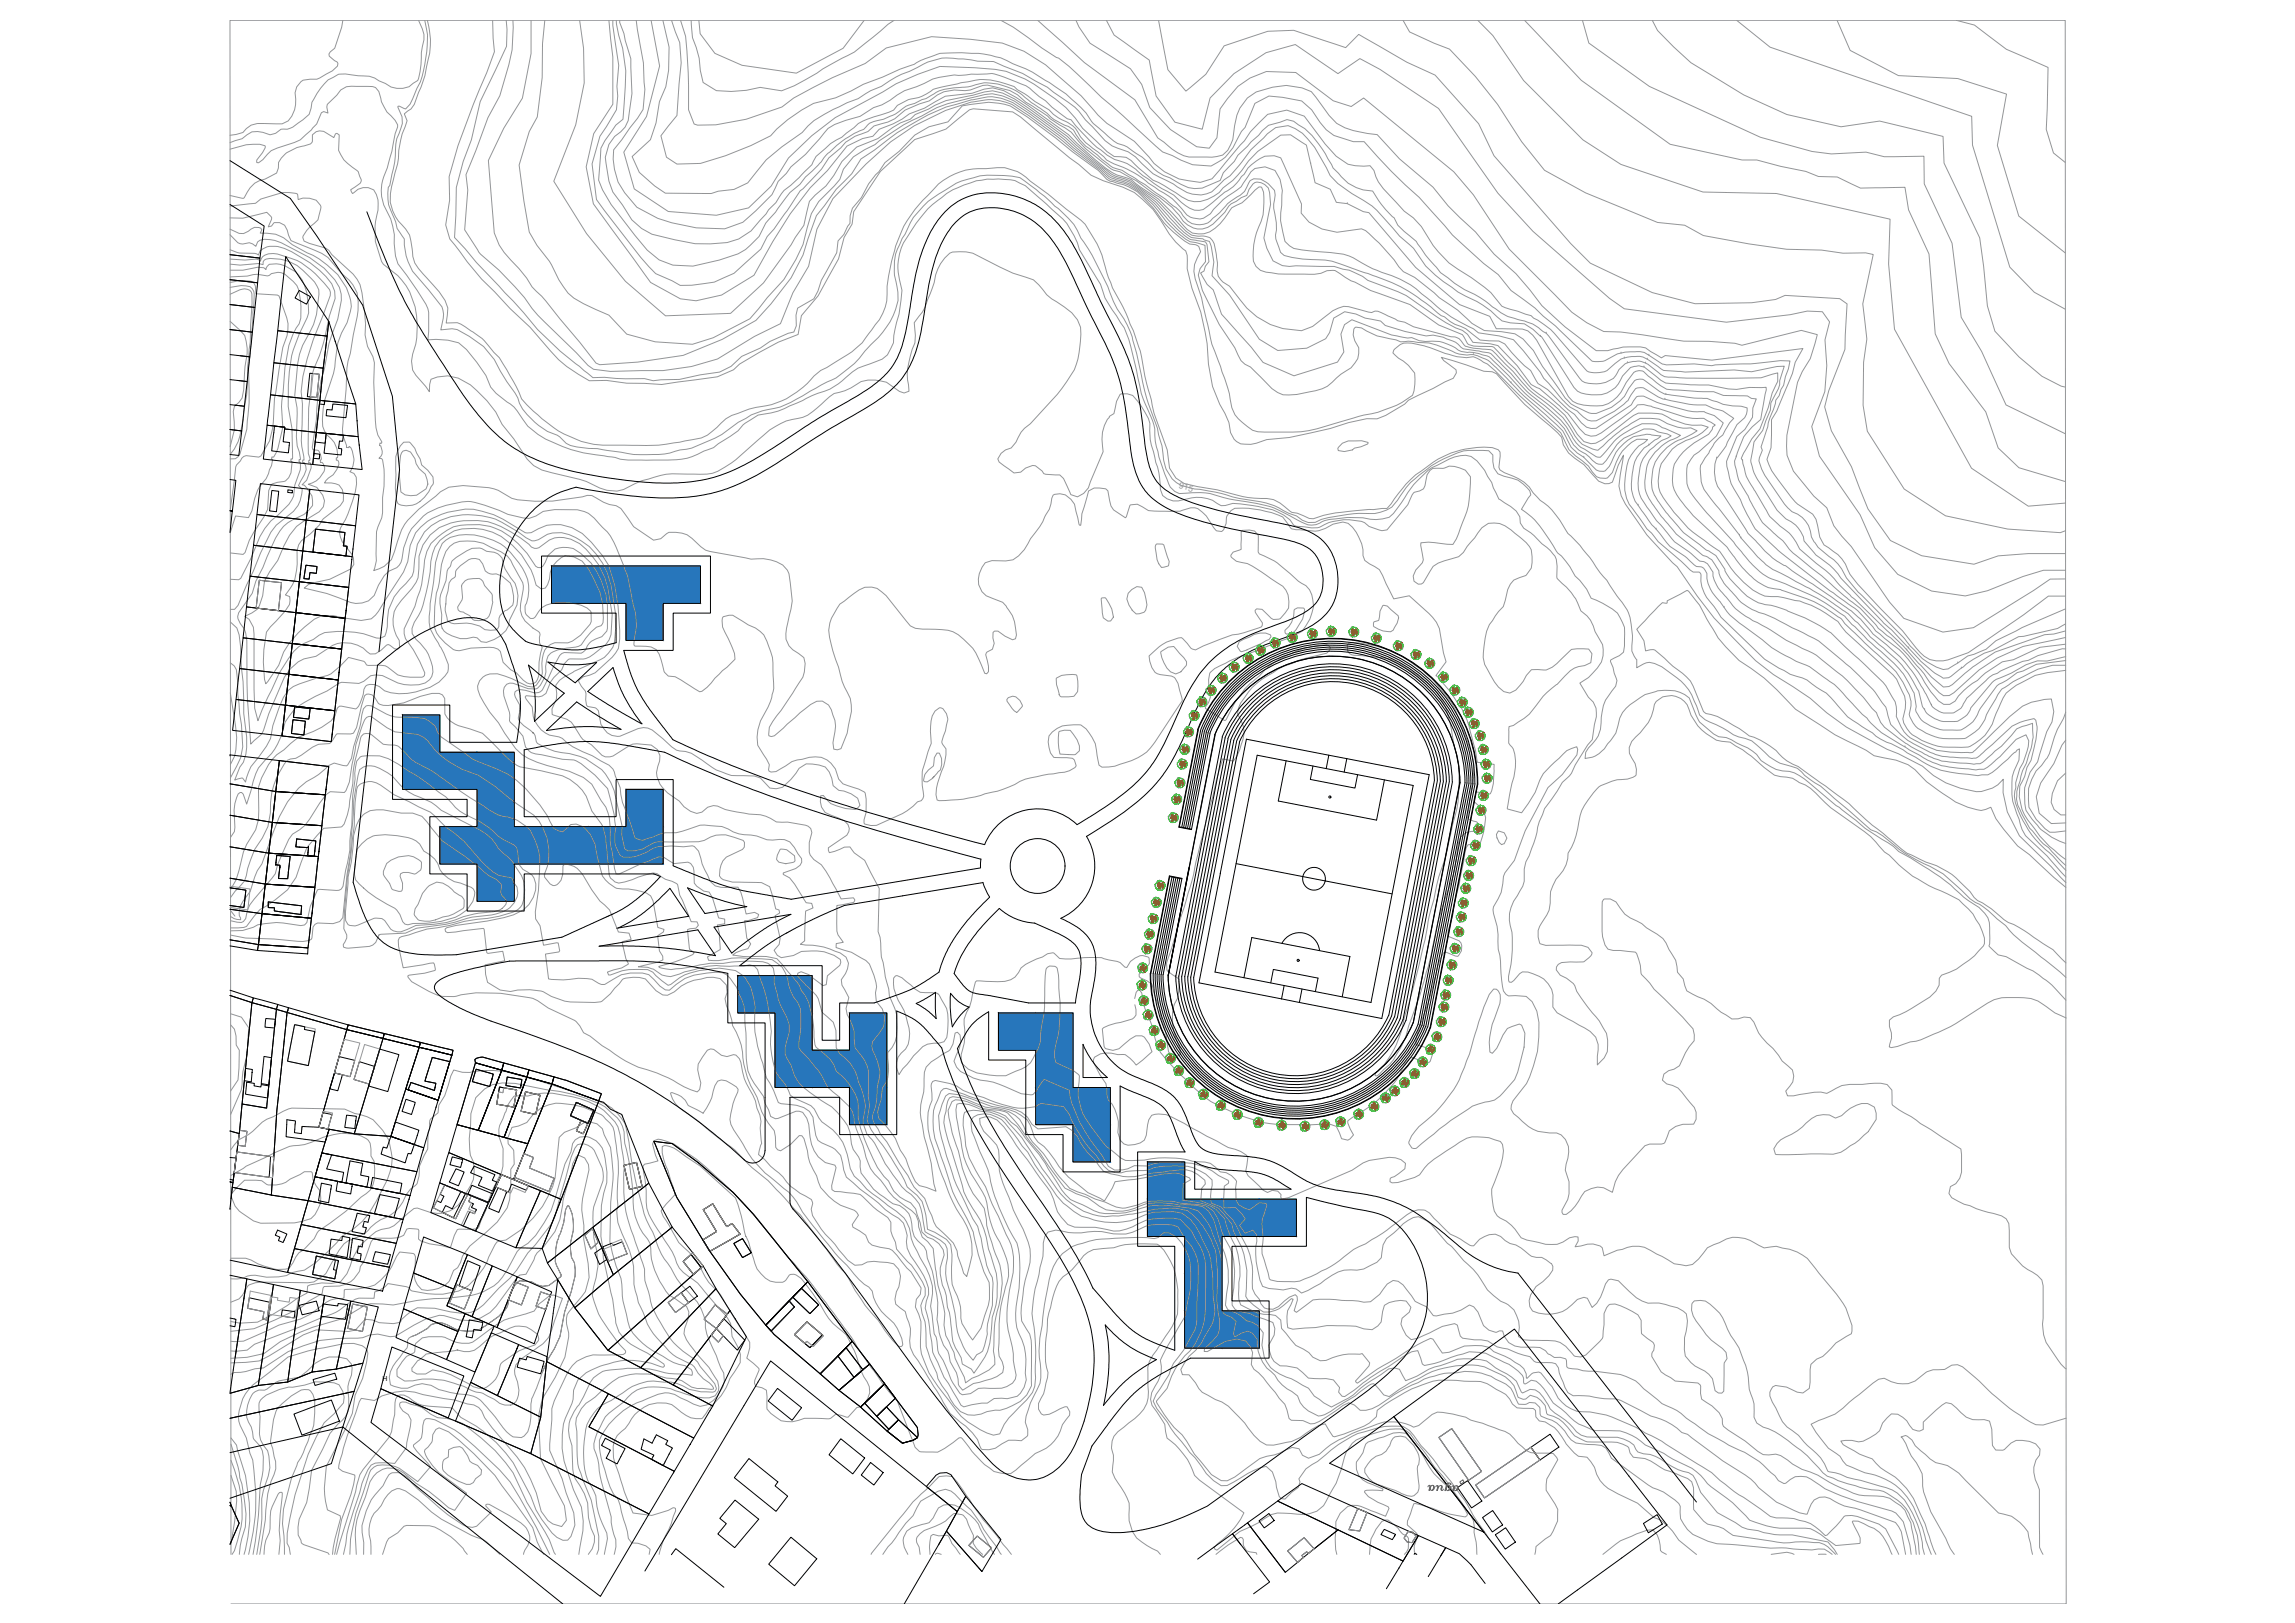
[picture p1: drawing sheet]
<svg xmlns="http://www.w3.org/2000/svg" width="594mm" height="420mm" viewBox="0 0 594 420" stroke-linecap="round" stroke-linejoin="round" font-family="sans-serif">
<defs><g id="words">
<text font-size="4.9" fill="#950095" x="368.7" y="387">agua</text>
<text font-size="2.2" fill="#939598" x="305.1" y="126.4" transform="rotate(13 305.1 126.4)">915</text>
<text font-size="1.8" x="99" y="357.4">H</text>
</g></defs>
<!-- layer: 02_Media -->
<g fill="#2776bb" stroke="#2776bb" stroke-width=".26">
<path d="M277.8 291.1l9.6 9.7v-9.7zM277.8 291.1l9.6 9.7h-9.6z"/>
<path d="M277.8 281.5l9.6 9.6v-9.6zM277.8 281.5l9.6 9.6h-9.6z"/>
<path d="M268.1 281.5l9.7 9.6v-9.6zM268.1 281.5l9.7 9.6h-9.7z"/>
<path d="M268.1 271.9l9.7 9.6v-9.6zM268.1 271.9l9.7 9.6h-9.7z"/>
<path d="M268.1 262.2l9.7 9.7v-9.7zM268.1 262.2l9.7 9.7h-9.7z"/>
<path d="M258.5 262.2l9.6 9.7v-9.7zM258.5 262.2l9.6 9.7h-9.6z"/>
<path d="M297 310.4l9.7 9.7v-9.7zM297 310.4l9.7 9.7h-9.7z"/>
<path d="M297 300.8l9.7 9.6v-9.6zM297 300.8l9.7 9.6h-9.7z"/>
<path d="M306.7 310.4l9.6 9.7v-9.7zM306.7 310.4l9.6 9.7h-9.6z"/>
<path d="M316.3 310.4l9.7 9.7v-9.7zM316.3 310.4l9.7 9.7h-9.7z"/>
<path d="M306.7 320.1l9.6 9.6v-9.6zM306.7 320.1l9.6 9.6h-9.6z"/>
<path d="M306.7 329.7l9.6 9.7v-9.7zM306.7 329.7l9.6 9.7h-9.6z"/>
<path d="M306.7 339.4l9.6 9.6v-9.6zM306.7 339.4l9.6 9.6h-9.6z"/>
<path d="M316.3 339.4l9.7 9.6v-9.6zM316.3 339.4l9.7 9.6h-9.7z"/>
<path d="M326 310.4l9.6 9.7v-9.7zM326 310.4l9.6 9.7h-9.6z"/>
<path d="M219.9 281.5l9.6 9.6v-9.6zM219.9 281.5l9.6 9.6h-9.6z"/>
<path d="M219.9 271.9l9.6 9.6v-9.6zM219.9 271.9l9.6 9.6h-9.6z"/>
<path d="M210.2 271.9l9.7 9.6v-9.6zM210.2 271.9l9.7 9.6h-9.7z"/>
<path d="M200.6 271.9l9.6 9.6v-9.6zM200.6 271.9l9.6 9.6h-9.6z"/>
<path d="M191 252.6l9.6 9.6v-9.6zM191 252.6l9.6 9.6h-9.6z"/>
<path d="M200.6 262.2l9.6 9.7v-9.7zM200.6 262.2l9.6 9.7h-9.6z"/>
<path d="M200.6 252.6l9.6 9.6v-9.6zM200.6 252.6l9.6 9.6h-9.6z"/>
<path d="M162.1 214l9.6 9.7v-9.7zM162.1 214l9.6 9.7h-9.6z"/>
<path d="M152.4 214l9.7 9.7v-9.7zM152.4 214l9.7 9.7h-9.7z"/>
<path d="M123.5 214l9.6 9.7v-9.7zM123.5 214l9.6 9.7h-9.6z"/>
<path d="M113.8 214l9.7 9.7v-9.7zM113.8 214l9.7 9.7h-9.7z"/>
<path d="M162.1 204.4l9.6 9.6v-9.6zM162.1 204.4l9.6 9.6h-9.6z"/>
<path d="M123.5 223.7l9.6 9.6v-9.6zM123.5 223.7l9.6 9.6h-9.6z"/>
<path d="M123.5 204.4l9.6 9.6v-9.6zM123.5 204.4l9.6 9.6h-9.6z"/>
<path d="M123.5 194.7l9.6 9.7v-9.7zM123.5 194.7l9.6 9.7h-9.6z"/>
<path d="M113.8 194.7l9.7 9.7v-9.7zM113.8 194.7l9.7 9.7h-9.7z"/>
<path d="M104.2 194.7l9.6 9.7v-9.7zM104.2 194.7l9.6 9.7h-9.6z"/>
<path d="M104.2 185.1l9.6 9.6v-9.6zM104.2 185.1l9.6 9.6h-9.6z"/>
<path d="M162.1 156.2l9.6 9.6v-9.6zM162.1 156.2l9.6 9.6h-9.6z"/>
<path d="M142.8 146.5l9.6 9.7v-9.7zM142.8 146.5l9.6 9.7h-9.6z"/>
<path d="M152.4 146.5l9.7 9.7v-9.7zM152.4 146.5l9.7 9.7h-9.7z"/>
<path d="M162.1 146.5l9.6 9.7v-9.7zM162.1 146.5l9.6 9.7h-9.6z"/>
<path d="M171.7 146.5l9.6 9.7v-9.7zM171.7 146.5l9.6 9.7h-9.6z"/>
<path d="M133.1 214l9.7 9.7v-9.7zM133.1 214l9.7 9.7h-9.7z"/>
<path d="M142.8 214l9.6 9.7v-9.7zM142.8 214l9.6 9.7h-9.6z"/>
<path d="M219.9 262.2l9.6 9.7v-9.7zM219.9 262.2l9.6 9.7h-9.6z"/>
</g>
<g fill="none" stroke="#2776bb" stroke-width=".26">
<path d="M142.8 146.5h9.6v9.7h-9.6zM152.4 146.5h9.7v9.7h-9.7zM162.1 156.2h9.6v9.6h-9.6zM162.1 146.5h9.6v9.7h-9.6zM171.7 146.5h9.6v9.7h-9.6zM104.2 194.7h9.6v9.7h-9.6zM104.2 185.1h9.6v9.6h-9.6zM113.8 194.7h9.7v9.7h-9.7zM123.5 194.7h9.6v9.7h-9.6zM113.8 214h9.7v9.7h-9.7zM123.5 214h9.6v9.7h-9.6zM123.5 204.4h9.6v9.6h-9.6z"/>
<path d="M133.1 214h9.7v9.7h-9.7zM142.8 214h9.6v9.7h-9.6zM152.4 214h9.7v9.7h-9.7zM162.1 214h9.6v9.7h-9.6zM162.1 204.4h9.6v9.6h-9.6zM123.5 223.7h9.6v9.6h-9.6zM191 252.6h9.6v9.6h-9.6zM200.6 252.6h9.6v9.6h-9.6zM200.6 271.9h9.6v9.6h-9.6zM200.6 262.2h9.6v9.7h-9.6zM210.2 271.9h9.7v9.6h-9.7zM219.9 271.9h9.6v9.6h-9.6z"/>
<path d="M219.9 262.2h9.6v9.7h-9.6zM258.5 262.2h9.6v9.7h-9.6zM268.1 271.9h9.7v9.6h-9.7zM268.1 262.2h9.7v9.7h-9.7zM219.9 281.5h9.6v9.6h-9.6zM268.1 281.5h9.7v9.6h-9.7zM277.8 291.1h9.6v9.7h-9.6zM277.8 281.5h9.6v9.6h-9.6zM297 310.4h9.7v9.7h-9.7zM297 300.8h9.7v9.6h-9.7zM306.7 310.4h9.6v9.7h-9.6zM316.3 310.4h9.7v9.7h-9.7z"/>
<path d="M326 310.4h9.6v9.7h-9.6zM306.7 320.1h9.6v9.6h-9.6zM306.7 329.7h9.6v9.7h-9.6zM306.7 339.4h9.6v9.6h-9.6zM316.3 339.4h9.7v9.6h-9.7z"/>
</g>
<!-- layer: 01_Fina -->
<g fill="none" stroke="#939598" stroke-width=".26">
<path d="M88.7 5.3l-.3 1.7-1.8 5.5-1.1 .9-.4 .6 .1 .5 1.2 1.1a1.36 1.36 0 0 1 1.1 .9l-.2 .6-1.3 1.2-3.3 1.9-.7 .3h-1.7a3.7 3.7 0 0 0-3.7 5.2 7.4 7.4 0 0 1-2 5.6l-1.6 .8-4.7-.1a5.2 5.2 0 0 0-5.4 2.3l-3.4 .7M108.3 5.3l1.4 3.6v1.4a19.1 19.1 0 0 0-.7 6.4l-.3 1.9-.6 2.2-1.2 .8a5.4 5.4 0 0 1-7.1 0l-1.7-.7a7.1 7.1 0 0 0-5.4-1.3 13.8 13.8 0 0 0-5.1-.4l-2.7 1.5a20.3 20.3 0 0 0-4.2 5.8l-.2 1.5-.5 1.6-2.8 2.2a5.2 5.2 0 0 1-4.5 1.7l-1.4 1-1.4 .4-1.9-.6-1.3-.2h-1.5l-2.5 1.8-3.2 1M110 5.3a24.4 24.4 0 0 1 0 11.4 16.7 16.7 0 0 1-2.1 6.2l-1.8 4.1-1.1 1.2-1.6-.7h-.3l-.1 .2 1.1 2.5 .1 1.8-1.5 3.9-.3 2.8a45.8 45.8 0 0 1-1.5 9.3l-.4 .5-.1 1.5a15.2 15.2 0 0 0 2 7.4l.4 1.8 1.9 2.7a15.2 15.2 0 0 0 2.1 8.3l4.2 4.9 3.4 4.3a7.8 7.8 0 0 1-.3 6l2.9-.3 1.3 .2 3.2 1.8 3.7 2.6 2.7 3.4 3.3 5.7 2.1 2.9 .7 1.3 .5 1.4a17.8 17.8 0 0 0 9.7 8.3l2.4 2.1a16.7 16.7 0 0 0 8 1.3l6.2 1a37.1 37.1 0 0 0 11.2 .4l4.1-1 1.6-.2a33.4 33.4 0 0 0 13.4-7l3.4-1.9a35.3 35.3 0 0 1 7.4-2l2.8-1.2 7.9-4.5a24 24 0 0 0 7-4.4l1.6-1.2 4.2-4.9a21.7 21.7 0 0 0 7.1-11.4 23.3 23.3 0 0 0-1-6.6 13.4 13.4 0 0 1 1.4-7.9l.6-1.6 .8-1.1a18.6 18.6 0 0 1 4.7-7.2 31.6 31.6 0 0 1 7.1-5 14.4 14.4 0 0 1 5.9-2.4 19.3 19.3 0 0 1 7.9-.6l4.1 .6a74.8 74.8 0 0 1 9 7.4l2.1 1.6a14.2 14.2 0 0 1 4.7 6.7 61.9 61.9 0 0 1 8.4 16.3l1 2a23.8 23.8 0 0 1 4.6 10l1.7 7.2a63.8 63.8 0 0 0 4.1 13.6l.3 1.7 .9 2.9 .2 2a9 9 0 0 0 4.8 8.3l3.4 .9 1.4 .1 5.7 1.1a39.2 39.2 0 0 0 10 2.1 14.4 14.4 0 0 1 5.9 2.3l3.4 1.4a4.8 4.8 0 0 0 6.4 .9 42.1 42.1 0 0 1 13.9-1.6 8.2 8.2 0 0 0 6.6-4.6 19.6 19.6 0 0 1 6.7-6.6 29.7 29.7 0 0 1 9.7-5h6.5l1 1.1v1.7l.3 1.7 1 1.5 1.6 .6 2.1 .5a8.4 8.4 0 0 1 4.6 3.4l.3 .9-2.5 3.7 1.2 .8a28.5 28.5 0 0 1 7.1 8.7l1.1 1.8a17.6 17.6 0 0 1 4.5 6 16.5 16.5 0 0 1 4.2 5.8l3 1.3 2.5 1.5 1.3 1 1.8 3.7v4.8l-.2 1.6-1.1 .9-2.3 1.2 .9 3.4a3.2 3.2 0 0 1-.5 4.6 11.3 11.3 0 0 0-2.8 8.3 8 8 0 0 1-3.3 6.4l-.7 1.1-.2 1.7a7 7 0 0 0 5.9-3.9 10.8 10.8 0 0 0 3.1-6.6 9.1 9.1 0 0 1 4-4.4 9.3 9.3 0 0 1 5.3-2.5 10.1 10.1 0 0 1 8.7 1.7l1.7 4.4 .9 1.8 3.7 3.1 1.3 .7 1.9 .2 2.8 1.4a14.4 14.4 0 0 1 5.1 3 6.7 6.7 0 0 0 3.7 3.2l1.4 .7 1.6 .4a9 9 0 0 1 6.8 2.9l7.1 6 .8 .5 4.3 3.4a32.2 32.2 0 0 0 8.3 5.8l1.4 .9 1.4 1.3a74.3 74.3 0 0 1 15.8 10.9 23.9 23.9 0 0 0 5 3.6 6.4 6.4 0 0 1 2.7 6.6l-.1 3.5 2.3 2.2 2.1 .5 5.4 3 1.6 .6 4.9 3.7 3.6 3.9M110.6 5.3a20 20 0 0 1-.2 11.9 24.1 24.1 0 0 1-2.1 6.7l-1.1 3.1-.8 1.2-1.7 1.3 .7 1.8-.5 1.5a20.8 20.8 0 0 0-1.8 8.2l-.9 3.7a24.5 24.5 0 0 0-1.2 7.7 11.9 11.9 0 0 0 4 6.9l1 1.5 .7 3.6a8.2 8.2 0 0 0 2.8 6.5l4.2 4.6 1.5 2.3 .7 1.9-.4 3.9a6.8 6.8 0 0 1 6.4 2.1l.5 .3a15.3 15.3 0 0 1 5.4 5.2l1.5 1.4 1.9 3.1 2.4 4.3 1.4 3.3a42.6 42.6 0 0 0 11 9.1 24.4 24.4 0 0 0 13.3 2.8h2.3a55.4 55.4 0 0 0 15.7-1.1l2-.3a9.3 9.3 0 0 0 6.3-3.2 9.5 9.5 0 0 1 5.4-3.6 31 31 0 0 1 8.7-2.3 23.7 23.7 0 0 0 11-7.4l1.7-1.4 1.7-.8 2.3-1.4a23.4 23.4 0 0 0 9.3-8.3l.9-1.4a12.5 12.5 0 0 0 3-9.9 47.5 47.5 0 0 1 5.2-16.9 49.7 49.7 0 0 1 9.4-10.5 17.2 17.2 0 0 1 11.1-3l1.5-.2a10.8 10.8 0 0 1 9.9 3.4l4.6 3.4 9.6 7.8a31.5 31.5 0 0 1 5.6 12.6l.4 1.2a28.1 28.1 0 0 0 3.4 6.7l1.2 2.6 1 2.7a44.6 44.6 0 0 1 3.8 13.4l1.7 6.3 .7 3.3 3.4 9.6 .6 4.7 1.7 2.6 2.1 1.4 3.4 .8 5.2 .8 5.2 1.4a23.5 23.5 0 0 0 7.6 .8 9.9 9.9 0 0 1 6 3.3l.5 .3 1.4 .3 3.1 1.3 1.1 .1a43.7 43.7 0 0 1 13-2.3l6-.4 1.1-1.2a28.3 28.3 0 0 1 9.3-9.6 23.6 23.6 0 0 1 16.9-4.9l1.5 .5 .5 .6-.3 4 .3 .6 1.1 .8a14.8 14.8 0 0 1 6.5 3.7 16.9 16.9 0 0 0 4.8 4.9l3 3.6 2.2 3.5a55.4 55.4 0 0 1 8.3 10.1 16.6 16.6 0 0 1 3.3 4.5l1.1 1.6a12.4 12.4 0 0 1 3.8 8.9l.2 1.4-.2 2.5a4.5 4.5 0 0 0 1.3 3.6v2.2a4.9 4.9 0 0 1 6.5-.3 19.8 19.8 0 0 1 7.7 7.3l1.3 2.9 .7 2.3 1.5 1.2 1.2 .6a24.8 24.8 0 0 1 6.1 3.3l1.4 .6a7.9 7.9 0 0 1 5.6 2.9 13.2 13.2 0 0 0 8 4.7l1.6 .5 1.1 .9a18 18 0 0 0 4.9 3.7l13 11.3a17.7 17.7 0 0 1 6.1 4 36 36 0 0 0 9.1 5.5 24.8 24.8 0 0 1 8.2 6.1 11.6 11.6 0 0 0 4.8 3.7l2.2 1.7 2.2 2 2.3 1.8a27.8 27.8 0 0 0 7.7 7l7.9 6.4M127.5 5.3l.1 4.6 .4 3.5-2 5.4a186.6 186.6 0 0 0-9.7 26.9l.1 6.1-1 6.4 1 3.7 1.3 1.5a75.1 75.1 0 0 0 10.3 12.1l4.1 4.4 5.1 4.8 5.4 6.2a31.4 31.4 0 0 0 9.9 7.7l4.5-.1 5.2 .7 9.1 .3 14.4-1.9 4.2-1.9 1.5-1.5 10.1-5.6 5.1-2 .8-4.9 4.4-5.1 5.3-9.6 1.4-5.5 2.1-3.5 .4-3.2 6.9-10.4 8.9-8.3 8.1-2.7 6.1-5 .9-.2 10.2 .8 2.1 1.3 12.7 10.6 2.3 1.7 3.2 2.8 3.2 1.4 5 1.6 3 1.4 4.9 4.4 2 2.9a21.1 21.1 0 0 0 6.4 7.9l.4 1.1v3.5l1.2 5a53.6 53.6 0 0 1 4.3 19.6l1.1 5.8 1.8 4.7a13 13 0 0 1 2.8 7.3 3.8 3.8 0 0 0 3.8 3h1.5l1.4-.3 2.7-.9 5.9-.5 10.6-2.4 4.7-1.5 4.7-1h2.7l2.2-.9 4.9-2.9 1-1 11.6-5.7 .8-1.4-.1-.8-3.2-2.3-.6-.9 6.6 2 4.4 1.6 2.2 .1 1.1 .5 2 2.3a70.8 70.8 0 0 0 12 11.4l2.9 2.8 .4 2 1.3 2.1 4 3 3.8 4.3 1.6 .6h1.1l.9-.4 1.5-4.4 1.4-2.6-1.2 8 .6 2.6 1.1 2.1 2.7 3.9a65.2 65.2 0 0 0 10.6 12.3l5.2 7.6 4.4 5.7 10.8 11 4.6 3.6 9.5 6.2 4.2 3.7 5.2 3.7 10.5 5.8 2.9 1.1 6.2 3.2a22.4 22.4 0 0 0 15.3 6.6l2.9-.9 1.4-.8 1.4-1.5-.1 3.5 1.1 5 3.1 6.2a146.6 146.6 0 0 1 12.1 12.1M131 5.3l.2 2.3-.1 4.4-6.8 14.3-2.3 9.9-2.1 5.6-1.8 6.7-.1 7.3-.3 5.7 2.7 2.9 2.9 3.5 12.2 13a70 70 0 0 0 14.5 13.9l3.5 3 3-.1 5.4 .4 4.9-.1 2.3 .6 2-.3 4.8-.1 5.3-1.2 5.1-.7 2.9-1.5 2.8-2.5 4.8-2.2 2.5-1.7 4.7-2.1 1.5-.3 .6-1.7v-2.7l.4-1.8 4.2-2.4 1-2 .9-2.8 4-7.2 .3-3 1.6-1.7 .9-2.1 .6-.8 .1-1.9 .6-2 2.3-2.7 1.8-3.6 1.9-2.4 .8-.7 1.6-2.4 3.7-2.9 4-4.2 3.7-2.2 4.9-1.2 3.7-4.2 2.2-.4a18.7 18.7 0 0 1 10.2 .4l4.5 2.9 7.2 5.4 4.4 3.6 6.7 4.8 2.2 2.3 .9 .5 1.8 .5a12.4 12.4 0 0 1 7.7 4.7l1.5 1.6a28.1 28.1 0 0 0 9.5 9.5 3.2 3.2 0 0 1 2.4 .6l.5 1.4a8 8 0 0 0-.8 8.7 33.6 33.6 0 0 1 1.9 7.1l.7 3.1a36 36 0 0 0 2.7 9.2l1 3a34.6 34.6 0 0 1 2.6 9.3 9.6 9.6 0 0 0 4 4.8l1.3 1a22.6 22.6 0 0 0 6.8 .5h2.3a30.8 30.8 0 0 0 12-2.2l7.7-2.2a36.1 36.1 0 0 0 9.9-3.3l2.7-1.9a13.2 13.2 0 0 0 .6-5.7 10.8 10.8 0 0 0-4.2-3.9l-1.4-1.3a3.4 3.4 0 0 1 1.9-2.2 5.8 5.8 0 0 1 3.7-.2l2.5 .5 6.4 2.3a11.2 11.2 0 0 0 6.3 .5l3.6 1.9 2 1.7 6.4 6.5 10.6 9.6 2.1 4.4 1.8 1.6 3.3 2.7 .9 1.4a3.4 3.4 0 0 0 4 1.6l1.3-1.4a13.7 13.7 0 0 1 4.9-7.8l1.4-.8 2.8 .1-.5 .5a9.9 9.9 0 0 0-5.2 8.1 11.2 11.2 0 0 0 2.8 10.6l2.7 3.9 1.2 1.1 1.7 2.2 6 5.1 2.3 2.3 .8 .5h1.6l.3 .4a9.5 9.5 0 0 0 2.5 7.3l1 1.2 1.8 2.8 11.3 10.9 6.6 3.9 4.4 1.4 2.5 1.9a12.7 12.7 0 0 1 5.5 4.9l2.5 2.8 6.4 4.1a11.4 11.4 0 0 0 4.8 2.8l6.4 3.6a22.5 22.5 0 0 0 13.6 4.4l2.5 .3 2.6-.2 2.3-1.6 3.9-3.6 1-.7 .3-.5 .6-.3-.1 2.9a12.6 12.6 0 0 0-1.8 7.4 13.2 13.2 0 0 0 1.3 6.5l1.3 4 .9 1.6a115.2 115.2 0 0 1 10.5 10.7M132.8 5.3l.1 1.8-.3 5.8-.9 3.9-2.3 8-3.1 5.7-3.1 8.4-2.6 6.3 .5 4-.8 10.3 3.6 5.7a90.6 90.6 0 0 1 11.9 11.9l1.9 2.8 1.5 1.7 10 9.7 3 3.3 1.4 1 4.4 .6 13.6-.3 7.4-1 6.7-2 9.6-5.8 6.7-3.3 3.2-8 4.1-6.9 2.2-9.6 4.1-7.9 8.6-8.9a56.9 56.9 0 0 1 27.7-16.1 14.1 14.1 0 0 1 8.3 0l1.6 .6a157.2 157.2 0 0 1 16.2 12l6.7 5a7.1 7.1 0 0 0 5 3.1 13.2 13.2 0 0 1 7.5 4.7l1.5 1.5a32.5 32.5 0 0 0 9.4 9.3l1.5 .2 2.3 .7 .2 4.2-1.4 1.8-.5 1.7 1 4 4.4 8.8 4 6 1.6 3.4 1.1 .9 1.4 .7 4.2 4.2a7.3 7.3 0 0 0 7.8 2.9 25.5 25.5 0 0 0 7.9-2.1l1.3-1.1a16.7 16.7 0 0 1 4.8-3.7l1-1.2a4.5 4.5 0 0 0 0-5.8l-.4-1.5 .1-1.5 .6-.5 1.4 .2a15.2 15.2 0 0 0 7.3 2.8l1.7 .3 1.2 .5a10.5 10.5 0 0 1 4.5 .2 16.7 16.7 0 0 1 7.9 1.8 9.1 9.1 0 0 0 6.4 1.3l1.1 .3a10.9 10.9 0 0 1 4.9 3.2l.8 .8a113.5 113.5 0 0 0 13 12.3l1.7 1.5a8.8 8.8 0 0 1 3 4.3 8.2 8.2 0 0 0 3.4 3.8l2.9 2.6a2.79 2.79 0 0 0 3.3 1.3 14.2 14.2 0 0 0 2.8-4.8 10.6 10.6 0 0 1 5-4.1l3.1-.6 3.6 .5-.9 .7a17.2 17.2 0 0 0-4.3 3.3 11.1 11.1 0 0 0-2.4 7 9 9 0 0 0 2 7.4l1 1.5a25 25 0 0 0 4.3 5.3l2.6 3.3a23.9 23.9 0 0 1 6.2 4.8l.6 .5 1.6 .2 .8 .9a2.54 2.54 0 0 1 .3 2 14.2 14.2 0 0 0 3.6 6.3 16.5 16.5 0 0 0 5.8 5.9l4.2 3a42.2 42.2 0 0 0 13 7.6l4.6 3.3a15.6 15.6 0 0 1 5 4.6l4.1 4.4 1.2 1 .9 1.2a29.2 29.2 0 0 0 7.8 5.6l3.7 2.2a23.7 23.7 0 0 0 13.8 4.1l2 .3 2.1-.1 .8-.6 2.3-1.9a19.4 19.4 0 0 0 3.9-3.9l1.3-1.4 2.5-1.2 .8 1.6a16.3 16.3 0 0 1-2.4 7.1l-1 3.8v1.2a7 7 0 0 0 .6 6 26.9 26.9 0 0 0 9 11.7l3.4 3.7M137.5 5.3v8.6l-2.3 11.5-4.8 7.8-4 8.3 1.5 18.8a20.6 20.6 0 0 0 6.4 9.2l2 2.5 1.4 2.3a43.8 43.8 0 0 1 7.2 8.2l5.2 6.1 4.2 5.4 1 .4 9.8-.7 11.7-1.7 10.2-4.1 8.7-5 3.9-4.2 5.2-6.8 3.1-5.9 1.2-4.1 2.2-6.1 5.2-6.8 4-4 2.4-3.8 3.4-2.3a74.3 74.3 0 0 1 18.6-11.2l6.9-1.9a12.3 12.3 0 0 1 7.8-.2l2.5 .9a143.1 143.1 0 0 1 16.2 12.1l6.8 5.2a6.9 6.9 0 0 0 4.3 2.8 12.3 12.3 0 0 1 6.5 3.5 29.6 29.6 0 0 1 6.4 6.7l1.2 1.2a20.3 20.3 0 0 0 4.7 4l3.9 .6 .3 .7 .5 4.4-.9 1.2-.3 1.3-.9 .5 1.7 2.9 1.5 1.4 2.2 6.3 7.7 8.5 3.1 4 8 3.5 11.2-3.6 1.7-2.6-.8-4.6 .9-2.5 1.9-1.2 10.3 3.9 4.2 .8 1-.1a7.8 7.8 0 0 0 5.3 .9 10.5 10.5 0 0 1 6.8 2.3 8.1 8.1 0 0 0 3.9 .6l2.2 .6a3.8 3.8 0 0 1 2.7 1.3l4.2 4.2a55.8 55.8 0 0 0 10.2 9.5 25 25 0 0 1 4.4 4.5l.8 1.4a8.7 8.7 0 0 0 4.5 4.8l1.1 .8a3.2 3.2 0 0 0 3.4 1.8l.9-.9 2.8-4.1 1.8-1.7 5.1-2.3h1.4a3 3 0 0 1 2.1 .6l2.6 .6 1 .5-1 .6a13.3 13.3 0 0 0-6.8 6.5 16.5 16.5 0 0 0-.4 8l.4 1.1 1.9 2.8a25.4 25.4 0 0 0 4.2 5.3l.8 1a14.1 14.1 0 0 0 5.3 4.6l3 2.6a3.1 3.1 0 0 1 3 2.2l.4 .6a8.1 8.1 0 0 0 2.4 5.3l.7 .8a17.6 17.6 0 0 0 6.4 5.9l.8 .6 3.7 1.8a65.3 65.3 0 0 0 10.7 6 10.3 10.3 0 0 1 3.4 2.2l2.4 1.9a49.3 49.3 0 0 1 10.7 10.8l1.1 1.1 1.1 2.5 1 1.3 3.6 2.8a44.8 44.8 0 0 0 11.2 5.9l7.6 .7a4.5 4.5 0 0 0 4.7-1.8l1.4-1.3a21.1 21.1 0 0 0 5.7-5.9l4.1-1.4a19.8 19.8 0 0 1-1.4 9.6l-.2 .7a10.3 10.3 0 0 0-1.6 4.6 8.7 8.7 0 0 0-.6 6.3l3.1 5.9 .7 .7a15.2 15.2 0 0 0 4.2 4.3l4.4 4.6M141 5.3l-.6 6-.1 8.8-1.2 10.2-2.1 3.8-2.6 8.6 1.2 9.3 1.4 8.1 2 3.4 3.2 4.1 2.5 4.8a12.4 12.4 0 0 0 6.4 6.2l6.5 3 4.6 4.9 7.4 2 9.7 .6 5.3-1.7 9.5-4.9 4.5-5.5 4.3-4.6 3.1-5.2 1.9-3.9 2.1-8 1.9-3.1 5.5-5.7 .9-2.7 2.6-3.2 2.9-1.9 2.7-1.3a62.2 62.2 0 0 1 12.1-7.4 30.7 30.7 0 0 1 13.2-4.8 11.8 11.8 0 0 1 8-.3 23.8 23.8 0 0 1 7.1 4.2 95.2 95.2 0 0 1 11.7 9.1l7.5 6.1a10.1 10.1 0 0 0 5.3 2.5l1.4 .7a41 41 0 0 1 10 8.9 26.5 26.5 0 0 0 5.6 5.1l3 .3 .3 .3 1.4 .4a14 14 0 0 1 .6 8.9l4.6 5 7.7 11.4 4.8 2.9 7.5-.6 4.9-2.4 1-1.6 1-3.7 2.9-1.7 2.9 .6 2.4 1.1 4 .7 1.2 1.2 5.1 1.5 5.5 1.2a9.7 9.7 0 0 1 6 1 4.8 4.8 0 0 1 3 1.9l.6 .4 5 .8a3.3 3.3 0 0 1 3.1 1.5l4.2 4.1a37 37 0 0 0 8.8 8.4l1.3 1.1a18 18 0 0 1 5.9 7.1l.9 1.3 1.2 1.2 3.9 2.4 1 .2a16.3 16.3 0 0 0 3.7-4.2 22.6 22.6 0 0 1 7.2-4.5h1a6 6 0 0 1 4.3 1l4.7 2-.8 .5a12.8 12.8 0 0 0-7.8 7.3 16 16 0 0 0-.3 6.8 36.8 36.8 0 0 0 6 8.7l1.8 2.3 5 3.9a6.3 6.3 0 0 0 3.2 2 6.9 6.9 0 0 1 2.3 2.7l.5 .9a9.4 9.4 0 0 0 3.4 5.5 13.6 13.6 0 0 0 8.4 5.6l2.7 1.2 11.4 5.8 8.2 6.8 2.3 2.3a25.6 25.6 0 0 1 5.9 6.9l1 1.2 1.2 4.5a18.9 18.9 0 0 0 4.6 4.2l1.2 .7a30.1 30.1 0 0 0 7.6 3.3l6.6 .4a3.2 3.2 0 0 0 3.5-1l5.6-5a10.5 10.5 0 0 1 7.1-4l.9-.2 .5 .5a11.8 11.8 0 0 1-.4 6.9l-.8 3.4-1.1 1.9a17.5 17.5 0 0 1-1.9 4.9 13.2 13.2 0 0 0 3.8 10.9 29.7 29.7 0 0 0 6.1 6.4l2 1.6M150 5.3l1.1 7.2 .1 9-2.2 10.8-5.6 14.6 8.4 13.6 10.1 12.3 10.4 9 16.8-.7 8.5-7.8 7.2-9.9 1.1-2 2.2-3.1 1.4-6.2 1.5-1.6 2.8-2.4 2-2.7 2.1-3.6 3.9-3.7 5.5-2.2 3.7-2.8 2.1-1.3 2.6-1 1.2-1.2 3.4-1.3 1.8-1.1 2.8-1.2 6.8-1.3 3.1-.9a7.3 7.3 0 0 1 6.3 1.1 100.8 100.8 0 0 1 13.3 9.1l1.8 1.3 2.3 2.2 4.8 4.1 3 2.4a9.6 9.6 0 0 0 5.2 2.4l1.2 .5 2.4 1.8a29.4 29.4 0 0 1 8.2 7.2l1 1.2a14.4 14.4 0 0 0 4.2 3.8l2 .2a3.4 3.4 0 0 1 4.2 3.8l.4 3.8a4.5 4.5 0 0 0 3.2 5.4l2.6 3.4a18.9 18.9 0 0 0 16 8.1l2.9-1.1 3.3-2.6a9.9 9.9 0 0 1 4.7-2.6l1.3 .1 6 1.5a2.26 2.26 0 0 1 2.8 .2l3.9 1.9a8.2 8.2 0 0 1 4.1 1.6l6.4 1.7a9.8 9.8 0 0 0 4.3 .9l.3 .1a3.1 3.1 0 0 1 2 2l.4 .3 1 .3 3.6 .5a3.4 3.4 0 0 1 3.7 1.6l.8 .9a62.6 62.6 0 0 1 7.1 7.7l4.9 3.9a23 23 0 0 1 7.3 8.4l1.9 2.1 2.7 1.3 1.3 .3 4.8-4.3 3.8-2.7 2.4-1.3h2.6a5.7 5.7 0 0 1 4.4 1.4 11.2 11.2 0 0 0 6.1 1.1l1.6 .7-4 2.2a11.4 11.4 0 0 0-7.8 11.1 9.9 9.9 0 0 0 2.7 6.4l3.9 4.7a15.8 15.8 0 0 0 4.7 4.2l1.2 .9a4.8 4.8 0 0 0 2.4 1.6l.4 .4a3.7 3.7 0 0 1 2.3 2.2l1.4 2.2v.4a28.4 28.4 0 0 0 5.8 6.6 10.1 10.1 0 0 0 6.1 2.3 52.3 52.3 0 0 1 15.5 7.1l13.5 12.8 .8 .9 1.5 2.8a6.6 6.6 0 0 1 1.2 5.2 12 12 0 0 0 3.3 5.3l1.2 .7a18.3 18.3 0 0 0 10.4 3.2l3.3 .1a1.96 1.96 0 0 0 2.4-.8l8.7-8.5a13.8 13.8 0 0 1 9-4.4l1.8-.2 .6 3.3-.4 2.7-1.4 2.5-2.4 7.8-1 1.5a13.5 13.5 0 0 0-2 11.1l.5 .6a17.5 17.5 0 0 0 8.3 7.4l1.5 .6M157.6 5.3l1 9.4v12.3l-4.9 7.6-2 8.6 1.9 9.6 14.8 20.3 7.7 4.3 4.1 .5 6.6-1.5 8.4-5.1 4.8-8.8 4.6-7.2 5.1-6.7 4.5-4.4 5.1-6.4 4-1.9 2.6-.6 1.7-1.8 3.6-1.4 2.3-1.3 1.9-1.3 3.9-1.5 5.4-3.1 6.9-.8 3.1-1 2.3-.4 2.8 .8 3.3 1.7 3.1 2.1 10.4 7.6a70.4 70.4 0 0 0 11.4 9.8l1.2 .6 3.6 1.2a47.2 47.2 0 0 0 7 5l5 5.1a16.3 16.3 0 0 0 3.9 3.7l2 .3a5.1 5.1 0 0 0 3.8-1.5 21.8 21.8 0 0 0 4.4-5.3l2.6-1.3 4.4-4.1 .7 .2 .5 1.2 .1 1.3a16.4 16.4 0 0 1-1.3 7.6 17.9 17.9 0 0 0-1.4 8.9 4.3 4.3 0 0 0 4.7 3l1.7 .3 6.7 .1a10.3 10.3 0 0 0 5.9-.9l2.1-.1a22.8 22.8 0 0 0 5.1 3l4.1 2.2 10.2 3.6 7.4 5.3 6.2 2.5 1.3 2.4a6.9 6.9 0 0 0 4.6 .7l2.2 .2 2.8 3a34.9 34.9 0 0 1 6 6.6l1 1.1 4.5 3.3 4.1 3.6 3.2 5 1.7 1.8 1.8 .6 1.3-.2 1.7-.9 8.1-6.3 1.2-.6h3.4a6.9 6.9 0 0 1 5.3 1.7l1.3 .4a11.6 11.6 0 0 0 6.3 1l1.8 .6a12 12 0 0 1-5.8 3.4l-2.2 1.2-1.3 1.1-2.9 3.7a13.1 13.1 0 0 0-.3 7.4 39.6 39.6 0 0 0 9.9 11.4l5.5 3.9 1 1.4a28 28 0 0 0 7.6 8.7 8 8 0 0 0 6.5 1.6l1.5 .3a29.7 29.7 0 0 1 13.5 5.8l.6 .4 2 2.7 12.2 11.1 1 1.1 1.3 3a7 7 0 0 1 .6 5.9 3.8 3.8 0 0 0 .7 3.9l.8 1.1a17.2 17.2 0 0 0 11.5 3.7h3.6a12 12 0 0 0 6.7-7.5l1.2-2.6a9.9 9.9 0 0 1 4.5-5.9l4.9-2.5 3.2-.8 4.7-.6M158.6 5.3v1.3l1.6 10.3-.5 5.5 .2 2.5-.3 3.5-4.3 6.9-2 7.1 1.1 9.3 11.4 14.9 2.2 2.4 1.7 1.8 4.3 1.9 2.1 1.2 3-.1 5.8-.8 5.1-2.2 6.9-6.3 1.7-3.3a27.9 27.9 0 0 0 4.5-5.8l4.1-6 .7-.5 2.1-2.3a20.9 20.9 0 0 0 4.6-5.7l3-2.6a10.9 10.9 0 0 1 5.5-3.7l1.6-.5 1.5-1.5 3.6-1 1.8-.9 2.7-2.2 3.7-1.6 2.5-.8a10.5 10.5 0 0 1 6.5-2.8 9.5 9.5 0 0 0 6-.7 5.1 5.1 0 0 1 4.5-.1l1.2 .3a11.5 11.5 0 0 1 6.9 3.7l5.6 3.5 .6 .7 2.5 1.7a10 10 0 0 1 5 4.3 65.6 65.6 0 0 0 8.2 7l.7 .3 1.7 .5a48.1 48.1 0 0 1 9.2 5.9l1.8 1.3a17.7 17.7 0 0 1 5.4 5.6 5.4 5.4 0 0 0 8.5-.1l.9-.9a8.6 8.6 0 0 0 2.4-2.9l.6-.6 1.3-.7 1.3-.9 1.4-.6a5.8 5.8 0 0 1 2.1-3.3 3.1 3.1 0 0 1 3.8 2.6l.3 3-1.7 8.7 .7 2.7 1.6 3.2 2.4 1.3 1.9 .2 1.7-.2 9.9 .2 2.3 .7a14.1 14.1 0 0 1 6.3 2.9l2.9 1a31 31 0 0 1 9.9 4.9 77.9 77.9 0 0 0 10 6.4l1.8 .6 1.3 1 1.4 2.1 4.5 .4 1.9 .5 5 5.1 3.6 4.9 2.2 1.1 5.3 4.5 1.9 1.8 3.2 4.1a3.7 3.7 0 0 0 5.6 1.1l3.8-2.8a24.3 24.3 0 0 0 5.6-4.5 8.3 8.3 0 0 1 4.7 .8l.8 .2a26 26 0 0 0 9.9 2.5h.7a2.72 2.72 0 0 1 2 .6l2 1.1-.7 .5-.1 .6-.9 1.3a23.1 23.1 0 0 0-7.6 5.8 6 6 0 0 0-1.7 4.6 8.6 8.6 0 0 0 2.7 7.5l2.6 3.2 8.7 8 1.6 2.3a26.5 26.5 0 0 0 8.1 7.8l1 .5 3.2 .5 1.1 .4a40.6 40.6 0 0 1 11.1 4.8l3.5 2.4a13.3 13.3 0 0 0 3.6 3.7l5.8 5.5a24.8 24.8 0 0 1 8.2 10.4l.4 1.3a3.1 3.1 0 0 1-.1 2.7 3.4 3.4 0 0 0 .7 3.4l.7 .8a14.6 14.6 0 0 0 11.2 3.2l1.8-.1a11.5 11.5 0 0 0 4.9-4.8 17.5 17.5 0 0 1 2.8-5.4 4.4 4.4 0 0 1 1.8-2.7l2.7-1.7 2.6-1.3a17.8 17.8 0 0 1 11-3"/>
<path d="M159.5 5.3l.7 3.9a29.7 29.7 0 0 1 1.7 13.3l-.6 8.4-1.9 1.5-2.8 4-1.1 2-.5 8.2 1 2.6 2.2 3.8 9.3 11.7 3.1 2.6 3.6 1.3 5.2 .3 6.8-1.6 4.9-1.6 1.9-1.1 3.5-3.4 1.7-3.4a51.8 51.8 0 0 0 6.3-8l2.6-2.1 1.4-1.9a31.2 31.2 0 0 0 5.8-6.1 27.3 27.3 0 0 1 9.3-6.2 5.2 5.2 0 0 1 3.5-2.3l1.6-.3 3.1-1.4a12.2 12.2 0 0 1 5-2.7l1.8-1 1.1-.3a13.5 13.5 0 0 1 8.6-2.8l2.3-.2a14.2 14.2 0 0 1 6.1-.9 16.5 16.5 0 0 1 10.3 5 32 32 0 0 1 5.9 4.4l2.7 1.4a3.6 3.6 0 0 1 2.9 2.4l.4 .6a14 14 0 0 0 4.1 3.9l2.2 1.9a10 10 0 0 0 4.5 2.7l.8 .2 3.4 2.1 4.4 3a42.2 42.2 0 0 1 7.4 5.8 5 5 0 0 0 7.6 2.2l3.1-2.9a11.2 11.2 0 0 1 4.6-3.7l1.2-1.1 1.4-2.7a3.8 3.8 0 0 1 4.8 .8l1.5 1.7 .2 1.2a8.9 8.9 0 0 0-.1 4.8l.4 2.3v1.9a5.4 5.4 0 0 0 .6 4.4l.5 1.4 .9 .8a36.5 36.5 0 0 0 10.6 1.2l1.8 .3 8.1 2.9a57.9 57.9 0 0 1 13 5.7l4.6 3.3a10.1 10.1 0 0 0 3.4 2.5l1.5 1.2 1.2 .8 2.8 1.1 3.7 2.9 4.9 .3 1.5 .7a35.3 35.3 0 0 0 6.7 6.9l1.9 3.4a24.9 24.9 0 0 1 6.2 5.2l1.6 1.6a9.3 9.3 0 0 1 3.5 3.4l1.3 1.1 1.2 .3h1.2l9.2-6.1 1.3-2.1 1.8-.2a36.5 36.5 0 0 0 11.5 3.9l1.3 .2h3l2.6 1 2.3 1.9-1.8 3.4-4.5 4.1a6.8 6.8 0 0 0-3.2 4.3 14.4 14.4 0 0 0 .4 4.9 36.7 36.7 0 0 0 5.7 7.5l6.1 6.7 2.4 3a21.6 21.6 0 0 0 7.4 6.5l4.4 1.6a56.6 56.6 0 0 1 10.6 5.4l3.9 2.6 1.9 2.2 6.3 6a40.7 40.7 0 0 1 6.1 5.7l.9 1 2.8 5 .5 3.5-.1 .8 .5 1.1a6.8 6.8 0 0 0 4.3 3.6 8.9 8.9 0 0 0 4.7 .6 3.5 3.5 0 0 0 3.4-.7 8.7 8.7 0 0 0 3.8-4.9l4.3-5.8 2.5-1.5 2.8-2 1.5-.4 3.4-1.7 7.6-1M160.4 5.3v.5l1.1 2.9 .4 1.8 1.4 4.7 .3 9-.7 5.1a6.7 6.7 0 0 1-3.8 6l-1.5 2.1-.9 3.3 .9 6.2 1 2.8 2.5 3.4 2.4 3.8 2.6 2.3 2.7 1.4 5.9 1.5 5.2 1h4a13.6 13.6 0 0 0 12.8-6.1l1.6-1.6 .6-1.1a11.1 11.1 0 0 0 3.4-4.2l.7-.8 3.9-3.3 3.3-3.4 1.1-2.1 3.7-3.3 2.9-1.7 3.1-2.4a12.6 12.6 0 0 1 6.9-3.3l3.4-1.3a7.5 7.5 0 0 1 5.3-3 11.2 11.2 0 0 0 5-2.4l7.1-1.7 1.8-.2a14.3 14.3 0 0 1 9.9 .5l2.1 .7 .8 .8 1.9 1.1 2.7 2 3.6 2.1a12.2 12.2 0 0 0 5 3.4 6.7 6.7 0 0 1 3.2 3.6l1.3 1.5 4.7 3.7a7.9 7.9 0 0 0 3.6 2.2l2.5 1 2.8 1.6 5.4 3.9a17.6 17.6 0 0 1 7.2 6.3 4.4 4.4 0 0 0 6.9-1.4 20.7 20.7 0 0 1 6-5l1.2-.8 2.5-3.9 1-.9 2.7-.4 2.5 .9 1.4 2.4 .5 2.8-.4 7.8 1.1 5.4 1.2 1.1 1.1 .7 3.9 .6 5.6 .5a13.6 13.6 0 0 1 8.1 2.6l3.9 1.9a45.2 45.2 0 0 1 8.7 3.8l4.2 3.4a44.7 44.7 0 0 0 12.1 8l1.3 1.1 5.4 .8 3.7 .9 2.5 2.9 4.4 5.5 .9 1.6 1.3 1.3a39.9 39.9 0 0 0 5.4 6.1l2.1 1.2a6.8 6.8 0 0 0 3.5 2.5l1.3-.1a19.2 19.2 0 0 0 7.9-5l.3-.2 2-3.1a2.99 2.99 0 0 1 2.2-.1l3.6 2.3 1.3 .5a52.4 52.4 0 0 0 9.3 1.5 6.5 6.5 0 0 1 3.9 1 6.5 6.5 0 0 1 4 1.8l1.1 .7-1.1 1.1-1.7 3.2a9.9 9.9 0 0 0-3.6 4.7l-2.2 3.2v2a7.9 7.9 0 0 0 2 5.7l8.1 10.4a15.5 15.5 0 0 0 3.5 4.2 21.1 21.1 0 0 0 5.7 4.9l4.5 2.3a96.8 96.8 0 0 1 14.7 9.2l3.2 3.2a24.8 24.8 0 0 0 5.7 5.3 28.7 28.7 0 0 1 5.5 5.5l1.1 1.5 2.5 4.2 .9 4a7.4 7.4 0 0 0 7.6 3.9 2.65 2.65 0 0 0 2.3-.6 4.5 4.5 0 0 0 2.7-3l5-6a4.3 4.3 0 0 1 2.5-1.7 34.4 34.4 0 0 0 6.7-3.4l3-1h2.5l4.8-1.1M164.7 5.3l1.9 11 .3 6.8-.4 5.2-1.5 2.3-6.2 8.2a15.9 15.9 0 0 0 2.9 11.1l3.2 3.8a38.9 38.9 0 0 0 22.7 5.5l4.7-1.7 3.3-2.9 4.2-4.2 1.6-3.4 2.2-2.1 1.1-1.7a55.1 55.1 0 0 0 8.7-8.8l.9-1.2 1.7-1 2.9-1 3.7-1.1 3.5-2.2 2.2-.8 2.1-1.1 3.8-2.5 5-1.9a15.9 15.9 0 0 1 8.9-2.1l3.3-.3 4.1-.1a7.4 7.4 0 0 1 4.4 .9l5.7 2.2 3.4 2.8 1.7 1.1 1.6 1.7 2.4 1.8 1.6 1.1 1 .3a40.9 40.9 0 0 0 11.2 10.3 11 11 0 0 1 6.1 3.1l1.2 1 4.1 2.9 3.9 2.2a13.1 13.1 0 0 0 5.4 3.9 3.8 3.8 0 0 0 3.8-1.3l4-3.3a9.4 9.4 0 0 0 4.4-4.1l.6-.6a10.3 10.3 0 0 1 5.4-4.7l2.4-.1 1.7 .6 5.4 11.9-.1 2.4 2.1 2.3 3.3 1.8 3.9 .8 6.3-.9 1.1 .5 3.5 3.2 3.9 4.3 1.2 1.9 1.2 1.2 2.9 1.5 5 3.9 1.3 1.4 2.2 1.4a26.6 26.6 0 0 1 6.3 5.2l3.2 1.9 4.5 .3 3.4 .5 2.2 1.4 2.6 2.9a45 45 0 0 0 5.9 8.9l2.4 3.5 1.6 1.5 4.6 2.3 1.8 .1a12.2 12.2 0 0 0 6.4-3.4 6.3 6.3 0 0 0 2-3l1.5-2.1a2.66 2.66 0 0 1 2.4-.1l4.1 2.9a5.1 5.1 0 0 0 3.1 1l5.8 .8h2.1a4.8 4.8 0 0 1 3.1 .7l.7 .2a11.5 11.5 0 0 0 6.3 1.2l1.6 .4-.2 1.6-.5 .9-2 1.8-2.5 4.6-.3 1-.7 1a7.4 7.4 0 0 0-2.1 7.7l.6 1.7 7.9 12.2 4.3 4.5a16.9 16.9 0 0 0 5.4 3.8l1.7 1.4 5.4 3.4 8.6 6a30.2 30.2 0 0 1 7 6.9 63.2 63.2 0 0 1 8.7 7.9l2.8 3.9 2.2 3.8 1.4 2.9a6.1 6.1 0 0 0 3.1 2l2.6-.1a4.4 4.4 0 0 0 2.4-1.8 8.8 8.8 0 0 1 2.8-3.6l3.2-2.9a5.3 5.3 0 0 1 2.9-1.9l.8-.6 2.3-1 3.5-1.5 1.4-.2 2.5-1.3 6.3-1.7h.9M168.5 5.3l2.2 11.8-3.3 13.1-5.9 9.2 2.7 9.5 8.8 5.9 12.4 .9 8.4-1.9 5.8-5.6 4.5-7.3 6-5.7 6.1-4.7 12.3-6.7 3.5-2.1 5.6-2.5 5.7-2 9.1 .3a25.6 25.6 0 0 1 15.2 4.3l5.5 3.8 2.8 2.3 2.5 2.7 1.9 2.6 6.3 6.1 1.8 1.2 3.1 .2 1.3 .8 1.9 2 3.7 3.1 1.5 .7 4.4 2.6a7.4 7.4 0 0 0 8.3 1.7l3-1.8 1-1.1a23.1 23.1 0 0 0 6.6-7l2.4-2.5 5.9-4.2 2.6-.1 4.1 2.7 2.2 9.7 4 1.7 1.5 3.4 2.9 .3 4.1 2.1 1.4 .2 12.2 14.2 11.3 9.6 7.8 3.1 1.7 3.2h5.4a5 5 0 0 1 5.1 3l8.2 14.6a6.4 6.4 0 0 0 5.7 2.3 7.6 7.6 0 0 0 8.6-4.7l.7-1.3 1.9-2.6a2.47 2.47 0 0 1 2.6-.2l3.3 2.8 2.6 1.8 8.2 .6h4l2.5 1 6.2 .1 1.1 .6 1.2 .2-.9 2.3v2.4l-.5 .7a9.9 9.9 0 0 1-3.6 4.3l-1.9 4.5a4.3 4.3 0 0 0-.3 4.6 10.5 10.5 0 0 0 2.1 5.5l4.8 9.3 6.9 6.4 12.6 9.7 7.1 5.1 3.9 4.1 .7 1.1 2.4 2a33.7 33.7 0 0 1 10.3 11.4l1.6 2.4 1.9 2.3a3 3 0 0 0 5.3-1.2 18.1 18.1 0 0 1 4.9-4 23.7 23.7 0 0 1 6.4-4.9l2.9-.5 6.9-3.2 6.6-.8M171.6 5.3l1.6 6.9-.1 6-.7 4.3-1.7 3.8-.9 5.5-1.4 4.4-4.8 4.3 1.9 4.1 4 3.5 2.7 1.9 11.9 .1 1.8-.6 4.1-.5 3.6-1.7 4.7-5.9 4.1-3.4 5.3-3.7 1.4-1.7a31.2 31.2 0 0 1 8.1-4.9l2.1-1.1 2.8-1.1 3.3-2 2.7-1.1a24.4 24.4 0 0 1 7.3-3.9 28.2 28.2 0 0 1 8.4-3.5l5.5 .3 3.8 .5 4.1 .1 7.5 3.1 6.4 3.6 1.6 1.3a40.2 40.2 0 0 1 6.5 4.9l1.8 2.2 5.1 5.4 1.8 1.4 4.1 1.5 1.9 1.3 4.6 4.4 5.3 2.6a8.8 8.8 0 0 0 9.9 2.1l3.2-3.2 1.5-1 3.1-3.7a21.9 21.9 0 0 1 5.6-6.1l1-1.1 2.1-1.6 3.2-.5 1.9 .8 1.9 1.2 3.1 3.6 4 7.3 2 2.1 3.7 2.6 5.1 3.2 1.3 1.1 5.9 6.7 3.6 3.2a27.7 27.7 0 0 0 9.9 10.1l1.6 1.2 2 1.1a23.7 23.7 0 0 1 8.2 5.4l1.2 1 2.2 .5 3.6 .2a20.5 20.5 0 0 1 4.9 4l7.9 12.5a5.3 5.3 0 0 0 4.6 1.9 7.3 7.3 0 0 0 8-4.9l2.1-2.2 1.3-.3a2.98 2.98 0 0 1 2.3 .3l3.4 2.6a4.8 4.8 0 0 0 4.5 1.6l5.1 .3a32.1 32.1 0 0 1 8.7 1.1l2.2 .1 3.3-.5h4.3v.6l-1.4 7.7a14.8 14.8 0 0 0-6.1 8.6l-.7 2.2 .1 1a16.8 16.8 0 0 0 2.1 5.9l1.3 2 2.1 4.1a10.4 10.4 0 0 0 4 5l1.7 1.6a9.8 9.8 0 0 1 2.9 3.2l.9 .9 7.4 5.9 6.9 6.1 3.1 2.4 4 4.1a5.8 5.8 0 0 0 2.2 2.3 43.8 43.8 0 0 1 8.5 8.4l1.9 2.1a17.4 17.4 0 0 0 5 5.7h1.5l1.2-.8 5.7-5.1a34.1 34.1 0 0 1 16.3-7.7l6.9-1.5M173.8 5.3l2.2 5.7 .3 5.3-1.1 13.6-4.1 5.3 1.4 5.5 2.7 1.8 6.1-.2 6.5-2 6.6-2.6 5.1-2.5a36.2 36.2 0 0 1 11.1-8.4l5.7-1.5 4-1.7 3.2-1.8 5-1.8 4.4-2.1a14 14 0 0 0 5.5-2.3l.6-.2a15.6 15.6 0 0 1 7.7-1.7l4.8 .1a21.2 21.2 0 0 1 10.6 2.7 29.6 29.6 0 0 1 8.5 4.3l5.3 3.5 1.5 1.4a23 23 0 0 1 5.6 6.3l2.9 2.4a9.4 9.4 0 0 0 5.1 3.2l2.1 1.4a17.1 17.1 0 0 1 5.6 4.7l2.5 1.7 1.6 .6 1.7 1a7.8 7.8 0 0 0 8.2 1.1l3.2-1.4 .8-2 2.8-2.9 .9-1.6 8-7.8 4.7-1.4 1.8 .4 1.2 .9a17.3 17.3 0 0 1 6.2 6.3l2.8 4.9 1.4 1.4a10.5 10.5 0 0 0 8.8 4.6l1.1 1.7a21.4 21.4 0 0 0 4.5 5.2l.9 1.9 4.8 4.2 2.4 3.5 3.9 4.6 3.6 2.7 2.6 1.7a24.2 24.2 0 0 1 7.2 4.4 16.6 16.6 0 0 0 7.2 3.5l1.2 .2a15.5 15.5 0 0 1 6.2 3.9l8 10.9a3.6 3.6 0 0 0 3.4 1.4 6.7 6.7 0 0 0 5.9-2 5.6 5.6 0 0 1 3.6-3.5 5.2 5.2 0 0 1 5 .7l2.5 1.9a3.6 3.6 0 0 0 3.4 1.2l8.4 .3 14.8-.1 4.3-1.3v2.2l-1.5 3-1 3.9-2.1 5.5a18.8 18.8 0 0 0-3.8 5.4l-1.1 2.2 .4 .5 .1 .8a17.2 17.2 0 0 0 3.2 7.2l2.6 4.5a9.4 9.4 0 0 0 2.8 3.6l.9 .9a11.9 11.9 0 0 1 5.2 5.9l5.5 4.7a21 21 0 0 1 4.9 4.8l12.1 11.6a80.2 80.2 0 0 1 8.8 9l2.8 3.1 3.1 2.6 1.4-.2 .9-.5 5.3-4.6 5.8-3.8 12.8-4.5 2.3-.2 3.1-.8M176.2 5.3l1.3 4.1a151.6 151.6 0 0 1 .7 19l1.5 3.7 .9 .3 4.7-.1 7.8-1.4 9.3-3.2 3.1-2.3 5-2.8 4.9-2.5 8.6-3.7 5.4-4 11.7-2.9 10.1 .7 8.2 .9 5.7 2.2 5.6 3.5 9.2 8 4.3 5 2.3 2.1 7.1 4.7 3.8 4.1a15.1 15.1 0 0 0 10.3 6.1l3 .4 3-.9 8.4-9.8 1.6-2.4 4.4-4.5 5-1.1 4.5 1.6 5.4 7.2 2.9 3.1 3 2.1 1.9 .4h3.8l1.1 1.2a11.3 11.3 0 0 0 3.7 6.1l4.1 4.5 2.4 1.7 2 2.2a29.6 29.6 0 0 0 12.9 13.3l5.1 3.8 2.9 3.6 7.5 2.4 .7 .7a21.5 21.5 0 0 1 5.3 3.8l8 9.3a4 4 0 0 0 3.7 .9l2-.5 2.1-1.8a7.8 7.8 0 0 1 5.7-1.8 4.2 4.2 0 0 1 2.9 .9l2.4 1.6a3.4 3.4 0 0 0 3.5 1.2l3.6 .3 12.7-.5 4.5 .4 6.6-1.3 1.9-.1-1.2 3.8v1l-.4 1-1.9 3.7-.1 1.9-1.2 2.7-.8 2.5-2.3 3-.3 2.2a6.2 6.2 0 0 0 .1 5l1.2 2.6 5 7.9a8.6 8.6 0 0 0 3.6 3 7.3 7.3 0 0 1 3.4 5 16.5 16.5 0 0 0 5.5 5.3 14.5 14.5 0 0 1 4 4.3l11.1 11.6 2 1.7 4.4 4.7a29.1 29.1 0 0 0 9 7.9l1.4-.2 2.9-2.1a30.1 30.1 0 0 1 6.3-4.2l2.2-.7 6.7-3.6 1.3-.1 8.8-2 2.1-1.2M178.9 5.3l.4 4.5 .9 2.5 .8 2.8 .3 3.2 .7 3.1 3.4 2.1 3.9 .2 3.9-.3 3.6-.8 5.5 .9a50 50 0 0 0 10.7-5.7l4.9-2.7a16.9 16.9 0 0 0 6.1-4l5.9-4.8 1.6-1M180.9 5.3l.3 3.4 3.9 5.1 7 3.1 14 2 12.1-6.4 5.5-7.2M259.1 5.3l3.2 1.7 7.4 5.4 3.7 2.5 .6 .1 2.7 2.2 8.4 8 5.6 4.8 10.3 9.3 7.7 3.3 4.8 .4a12.1 12.1 0 0 0 7-7.4l.9-1.6 .9-1 2.5-6.2 3.7-1.9 3.5 .3 4.9 .9 2.6 2.3 2.2 3.3 1.6 1.9 2 1.5 5 1.6h2.8a132.9 132.9 0 0 0 14.3 14.4l8.6 9.7 8.1 7.4 3.7 2.9 3.3 4.1 6.2 4.5 2.2 2.1 3.1 2.6 9.4 9 .9 .2 2.1-.1 3.6-1.9a17 17 0 0 1 7-.4l4.7 3 1 .3 2.9-.1a31.7 31.7 0 0 1 8.9 .3l.9-.2 9.1-.3 2.9-.3a25 25 0 0 1 7.4-.5l-1.7 6.4-.7 1-.4 1.6-.9 1.2-.7 2.5a13.5 13.5 0 0 0-1.4 4.4l-1.7 5.2 .3 .9-.3 .7a3.2 3.2 0 0 0 0 3.7l.9 2 5.1 7.5 1.7 1.8a8 8 0 0 1 5.3 6.7l1.7 2.7 2.9 2.4a12.9 12.9 0 0 1 4.6 5.6l3 3.7 11.6 11.6 2.8 3.2a13.5 13.5 0 0 0 7.5 5.1 6.7 6.7 0 0 0 3.8-1.7l2.6-1.8 1.6-.4 3.1-1.3 2.6-2.2 4-2a61.7 61.7 0 0 1 8.9-4.1l5.1-2.2M268.6 5.3l12.1 10.9 13.1 9.6 5.9 9.9 1.6 1.1a13.9 13.9 0 0 0 6.5 3.9h2.8a14.4 14.4 0 0 0 5.9-.6l1.3-1.2 1.3-2.8 .5-3.6a10.8 10.8 0 0 1 5.6-8.7l4.2-1.2 3.6-.5 4 .6 2.4 1 3.3 4.4a11.2 11.2 0 0 0 9.2 6l4.6 .8 5.8 6.2 8.6 7.3 3.9 4.9 7.1 6.7a52.6 52.6 0 0 0 10.5 10.8l3.6 4.3 3.1 4 6 5.5 8.1 6.2h3l1.4-.4a21.7 21.7 0 0 1 8.4-.3l4.1 2.5 1-.6 12.1 1.2 23.5-3-2 3.6-.7 2.9-1.1 2.5-3 7.2-1.3 2.2-.2 7.3-1 3a14.2 14.2 0 0 0 2.9 5.4l3.4 4.4a15 15 0 0 0 5.5 4.4l.9 1.3 .4 1.7a8.5 8.5 0 0 0 1.7 5l2.3 1.6a8.7 8.7 0 0 1 3.8 4.8l.6 1.2 2 2.5 11.6 12.1 3.5 4.5a6.9 6.9 0 0 0 8.2 3l5.3-1.8 14.3-9.9 6.4-4.8h4.5M278.5 5.3l.8 1.7 2.9 4.2 10.4 6.6 2.9 4.1 2.1 5.9 5.4 5.7 6.8 4.5 3.2 .4 2-2.7 .8-7.5 2-2.7 2.6-3.1 3.2-2.2 4.2-1.7 7.6 .3 9.7 7.3 4.7 1.5 3.2-2.2 23.3 19.1 5.1 5.9 9.3 14.1 16.2 16.3 3.8 2.7 4.4 2.3 4.4 .2 16.4 2.3 6.5 .1 6.7 .5 1.8 .5 15.4-3.9 4.1 1.1-1.8 6.3-2.1 3.3-1.2 2.8-2.8 13.7 .1 5.2 1.6 4.1 5.3 6.5 3.4 3 1.8 4.6 2.1 2.7 2.4 2.7 9.9 14.4 3.7 4.2 10.1 3.5 8-1.1 15.5-9.6 4.3-3h4"/>
<path d="M286.4 5.3l2 3.8 9.1 6.5 1.8 9.3 4.8 6.7 7.1 1.9 2-8.1 6.2-6.3 8.3-5.5 7.6-2.1 11 7.6 5.7-3.9 5.2 2.8 15.2 10.1 15.3 21.9 9.1 9.9 19.8 17.3 3.9 2.7 26.4 3.5 16.5-1.9 4.4-1 3.9 .2 1.9 2.6-1.2 4.7 .5 6.6-.5 6.8-3.4 9 2 7.7 10.5 15.2 3.8 8.5 6 6.9 8.7 4.3 8.7 1.3 5.8-1.4 9.2-3.7 5.3-1.6h5.7M299.9 5.3l2.4 12.7 4.7 5.6 5.1-4.4 4.8-7.3 11.3-3.8 6.7-.3 13.4 4.5 3.4-3.4 12.5 7.2 7.3 3.3 11.2 12.6 4 8.3 19.9 22.8 5.1 5 16 7.6 11.1 2.9 14.6-.2 6.2-.9 2.5-1 14.1 .8 1.9 1.4-.5 11.7-4.2 10.7-1.1 4.2 1.8 6.2 5.2 9.3 4.2 11 5.8 8.1 8.1 4 13.6 2.2 6.2-2.2 7.8-.6h9.7M363.2 5.3l1.7 3 6.3 2.9 4 1.5 6.7 7.1 5.8 7.2 6.2 9.7 5.9 7.4 10.6 5.8 18.7 7.7 7 .7 4.8 2.7 11.8 2.1 9.8 1.4 9 .2 5.6 .8h5.9l1.9 .4-2.7 12.8 1 9.1-.8 6-.1 11.1 1.1 6.7 9.5 15 10.7 6.9 16.1 3.5 13.6 .9 1.4-.5M382.5 5.3l3.9 3.9 8 11.6 15.4 15.4 9.8 6.4 21.2 7.1 19 .4 29.5 6.6-.4 11.6 1.5 16.9 19.9 36 14.7 9.8 9.7-.8M394.6 5.3l14.7 15.5 23 16.6 18.6 4h3.9l6.1 1.7 6.6 1.3 3.2 1.3 4.9 .1 6 2.9 11.5-.2 .9 5.8 5.3 11.5 1.6 20.6 3.6 7.7 9.5 12.5 3.2 9.4 5.4 5.1 12.1 3.6M409.6 5.3l1.7 5.8 15.6 11.3 28.8 13.1 13.4 3.7 5 .6 8.9-.4 4.7 1.2 10.3-.2 .1 7.2 7.2 15.4 2.4 19.1 5.3 8.9 6.3 13.8 15.4 7.5M427.7 5.3l1.4 2.6 4.1 4.2 4.5 4.1 13.7 8.4 11.1 5 14.1 3.2 10-1.5 16.4 4 .2 6.9 9.3 19.4 1 7.3 .9 10.3 2 6.5 6.2 6.7 6 5 4.9 2.6 1.1 .2M449.6 5.3l8.6 6.9 52.2 17.9 .2 7.5 9.6 31.5 6.4 6.6 8 4.4M475.5 5.3l3.4 7.8 12.5 6.5 15.4 .7 12.6 4.1-2.4 13.2 5.6 18.3 12 9.6M506.4 5.3l4.7 1.2 8.3 6.3 10.8 4.7-.5 16 1.9 6.1 3 2.5M59.5 38.6a14 14 0 0 1 9.1-.9v.6l-.6 1.2-1.5 1.9v.7h.4l1.1-.8 2.2-2.3 7.5-2.8 2.9-2.6 1.4-1.5 1.2-2.9 .6-.3 1.1 .4-.3-1.6 .1-.7 2.5-2.3a4.4 4.4 0 0 1 5.1-2.3h4.1l.8 .3 .9 1 .5 1.7a8.8 8.8 0 0 0 2.6 4.6l1.1 1.2 .6 1.1v.6l-.6 1.7a63.5 63.5 0 0 1-3.3 12.2 11.6 11.6 0 0 0 2.1 9.9l1 4-.1 2.3 .4 3.3 .6 2 5 6.9 2.3 3.6 .5 1.1 .2 1v4.9l-.2 2.2 2.1-.1 3.1 .2 2.7 .6 2 1.8 2.7 3.3 2.4 3.4 1.2 3 1.4 1.6 4.7 3.6 3.5 4.9a27.2 27.2 0 0 0 11.2 6.1l3.2 .8 8.2 1.2a17 17 0 0 0 6.8 .7h3.2a27.7 27.7 0 0 0 10-.9l3-1.4 2.5-.9 1.2-1 5.2-3.4 1.8-2 3.3-2a21.7 21.7 0 0 0 8.2-2.4l3.4-1.4a21 21 0 0 1 5.7-2.4 17 17 0 0 0 5.5-3.6 11.6 11.6 0 0 1 6.2-3.5l3.2-1.2 1.3-1.1 1.6-3.2 .4-3.4 1-4 .8-6.1-.7-2.8a13.6 13.6 0 0 1 2-11 33.1 33.1 0 0 1 10.2-11.3l1.6-1 1.3-.5a22.9 22.9 0 0 1 12.1-2.1l2.7 .3 2.7 1.3 6.9 6.1a17.7 17.7 0 0 1 5.8 6.9l.8 1.8 .5 1.8 5.5 8.9a17.9 17.9 0 0 0 4.1 8.2l2 3.1a46.7 46.7 0 0 1 3.5 12.8 32.4 32.4 0 0 0 3.4 10.1 9.6 9.6 0 0 1 1 4.9l.5 3a46.7 46.7 0 0 0 3.2 9.7 3.7 3.7 0 0 0 4.2 2.3 18.5 18.5 0 0 1 9.9 1.1l11 2.1a38.2 38.2 0 0 1 9.3 4.3 4.6 4.6 0 0 0 5.2-.1l2-.6a28.2 28.2 0 0 1 10.5-.1l3.2-.1 1.7-.4 1.1-1 2.1-2.8a26.7 26.7 0 0 1 7.9-9.1l2.7-1.2a9.6 9.6 0 0 1 7.4-1.6 13 13 0 0 1 4.3 5.1l1 1.6 .5 1.4 1.4 2.9 3 1.9 1.5 1.2 .9 1.5 .1 1.6 .9 1.4 1.9 1.1 2.8 2.9 1.3 .9a9.7 9.7 0 0 1 2.5 3.1l.2 1.8v3.1a24.7 24.7 0 0 1 4.7 5.2l1.4 3.2a8 8 0 0 1 3.7 5.4l1.7 3a6.8 6.8 0 0 1-2.4 7.8l-1 1.1-2.2 1.4 2.2 3.7 1.2 1.3a6.8 6.8 0 0 1 .3 5.8l-.5 3.9-1.2 1.3-3.2 5.2a8.2 8.2 0 0 1-3.4 4.5l-1.3 2.3-3.3 4.6-1.3 3.3-1.5 5.6-1.2 3.2-.8 1.6-.4 1.9v3.1l-.4 1.3-2.4 3.9a9.2 9.2 0 0 0-.4 8.1l.1 2.8a32.8 32.8 0 0 1-1 8.5l.2 1.5 .5 .1 .7-.5 1.5-1.7 .7-.5a8.4 8.4 0 0 1 7.6 4.6l.3 1.4v3.1l1.1 1.5 8.5 4.8a5.8 5.8 0 0 1 1.9 6.4v2.3l1.8-1.8 .8-1.6 .1-3-.3-1.8-1.9-3.2-3.1-3.7-2.8-4-.8-2-1.8-1.3-1.6-.9-1-1.3v-.8l.5-.6 .8-.5 5.8-.2 1.8-1.6 .3-.8-1-1.3-1.8-.6h-9.2l-1.4-.4-.2-.2a4.9 4.9 0 0 1 .5-5.1 8.2 8.2 0 0 0 2.3-6.5 9.2 9.2 0 0 1 2.4-6 7.9 7.9 0 0 0 2.2-5.6 23 23 0 0 0 3.1-9.8 19.1 19.1 0 0 1 5.4-7.7 14.8 14.8 0 0 1 6.9-1.7l2-.9a4.6 4.6 0 0 0-.9-4.6 3.9 3.9 0 0 1 1-5.4 18.6 18.6 0 0 0 4.1-5.4l.8-3.1a5 5 0 0 1 4.4-2.2 5 5 0 0 1 4.5 3.5 13 13 0 0 0 7.1 8l3.6 .5 3.2 2 2.3 1.7 3.3 2.9 2.6 2 4.7 .8 1.7 1.1a11.7 11.7 0 0 1 5.5 4l2.7 2.5 10.4 7.5 3.5 4 1.2 .8a35.5 35.5 0 0 0 11.9 8.7l6.2 2.8 3.6 3.7 1.7 2.8 .7 1.7a3.5 3.5 0 0 1-1 5.2 21.6 21.6 0 0 1-7.5 5.4l-2 .7-.6 .9v1.7l-.9 1.6-1.6 1.5-6.1 3.8-3.3 1.3-1 .9v1.6l.5 1.7v1.3l-.6 2.3 .6 .2 1.6-.3 3.3-1.2 1.5-.1 5.8-2.4 4.5-2.2 8.2-5.3a9.6 9.6 0 0 1 6.4-1.5 15.8 15.8 0 0 1 6.6 .9l2.2 1.5a14.1 14.1 0 0 0 5.2 2.9M59.5 53.4l6.6-.8 1.4-1.1 4.2-1.2a8.3 8.3 0 0 1 5.3 0l.2 1.4 1.2-.4h1.7l1.7 .5 1.1 1.3a2.89 2.89 0 0 1-.3 2.5l-.3 1.3-1 .9a7.7 7.7 0 0 0-2.9 3.7l.3 .9 1.4 .6 4.2 1.2 .8 .6 .8 1.1 5.5 5.1 1.8 2.7a46.1 46.1 0 0 1 1.3 13l.6 3 1.4 2.6 .4 1.6-.2 5.1 .5 9.9 .1 1.9 .5 1.8 1 1.8-.1 .4-.3-.1-.2 .6 .4 .1 .3 1.4v.7l-.8 1.1 .7 .1 .2 .4 .4 2.4v4.4l-.4 2.9v3.9l-.2 1.3-1.3 3.6-.1 7.6-.7 2.5 2.8-1.1 1.8-1.7 1.6-4.7a14.4 14.4 0 0 1 5.5-8.4l5.6-4.5 2.2-1.2 3.7-.4 6.6 .6 2.5 .6 3.5 2.1a41.4 41.4 0 0 0 19.5-.8l1.2 .1 3 1.7 1.5 .6 1.8 .3 1.2 .7 3.4 4.8 5.1 3.4 1.8-.3 2.2-1.7a7.6 7.6 0 0 1 5.9 1.6l2.3 2.1 1.2 .9 11.8 2.4 1.6-.1a10.9 10.9 0 0 1 6.6 1.6l1.2 1.3 .4 .9 .4 2.4 .5 4.7-.8 3.9a18 18 0 0 0-.8 6l.7 1.7 1 1 2.9 2a7.1 7.1 0 0 1-1.2 6.6l-7.7 11.5-.2 2.2 .7 .2 .8-.2 6.6-6 2.7-2.1 1.6-.9h1.5l1.6 1 .7 1.2 .9 2.8a16.5 16.5 0 0 1-.5 5.8l.2 1.6 1 .2 .9-.3 1.6-4 .8-4a9.3 9.3 0 0 0-1.5-8l-2.3-7.1a36 36 0 0 1-1.8-7.5 10.6 10.6 0 0 1 2.2-5.7l.7-1.1 1.1-.8a21.6 21.6 0 0 1 5.4-3.6h1.8l1.3 .3 1.2 .9 1.2 1 6.2 7.8 1.4 .7 5.2 .2a8.9 8.9 0 0 1 7.2 2.6 12.9 12.9 0 0 1 4.7 6.7l.8 2.1 .5 .1 .5-.5v-1.4l-.7-3 .3-.7 1.4-.7 .5-1.5-.4-1.4 .1-1.5 .3-.3h.9l1.9 1.3 1.9 .9 .8-.2 .2-1a11 11 0 0 0-2.5-7.2l-1-1.3-4.3-1.7a5.8 5.8 0 0 1-.3-8.5l1.8-.6 3.5 .1 1.9-.3a11.2 11.2 0 0 0 4.6-5.4 20.6 20.6 0 0 0 3.9-6.3l.9-1.4 1-3.6a3.8 3.8 0 0 1 4.6 1.1l.9 1.2 1.2 5.1 .2 .4h.3l.2-3 1.8-5.9 1.4-.8 3 .2 .6 .6 .8 3.9 .7 1 3 2 .3-.2 1.1-3.1 1.7-.2 2.9 1.7 5.8 .2a9.2 9.2 0 0 0 5.1-.9l1.9 .2 2.2 1.9a13.5 13.5 0 0 0 2.6 3.8l1.3 .2 .6-.5 .6-1.6 .1-1.5a3.5 3.5 0 0 1 4.2-2.5l4.5 .5 2.9 .7 1.9 .7 1 .4 2.4 3.1 1.1 .2 5 .4 .9-.1 1.7-.6 2-1.1 2.5-.6 1.4 .4 1.1 1a11.8 11.8 0 0 1 2.7 7.3l.5 1.3 3.8 2.4 3.7 7.5 4-.8 3.9 3.5a12.3 12.3 0 0 1 3.9 5l1 6.3 .7 2.3-2.6 3.6 3.6 4 3.1 4.5a32.9 32.9 0 0 1 3 9l.5 1.9 .5 3 4.4 .6v1.6a13.5 13.5 0 0 1-1 6l-.3 .1-3.6-.6 .1 .5-.4 1.4 .1 .7 2.4 2.2 .5 1.9-.5 3.6-.9 3-3.2 .4-.5 .8-1.7 9.3-1.3 4.9-.4 3.2-.7 2.4a4.6 4.6 0 0 0-.6 3.1l2.9 1.2 .5 .5a2.92 2.92 0 0 1-.9 3.5l-2.9-1.1-.6 .1-1.1 2-.5 1.3a102.4 102.4 0 0 1-5.1 17.1l-.6 1.9v1.5l3.5 1.2 .8 1.3-.6 1.9-.4 .3-1.4-.3-2.9-1.1-.5 .3-1.3 1.4a23.3 23.3 0 0 1-6.8 9.1l-1.5 1.4-6.5 4.3v.5l.6 1.6 .9 1.5-1 1.1-.5 .3-1.6-.4-1.4-3.2-1.5-.5h-8.3a33.1 33.1 0 0 1-18.3-3.8 27.6 27.6 0 0 1-10.7-7.7l-3.2-3.1a20.7 20.7 0 0 1-4.1-5.3l-1.6-5.8-1.9-4.4-.8-3.9-.4-.6-.5-.2-.5 .6-.4 1.6"/>
<path d="M59.5 56.4l3.3 .1 6.3-1.5 1.2 1.4-.9 2.3 .9-.2 .7-.9h1.4l1.3 .7 .7 1.3 .9 2.7 8 3.3 1.6 1 3.4 4.1 2.1 1.8 1 1.3 1 2a22.2 22.2 0 0 1-.9 10.9l-.8 4.8-.9 3.8-.2 5.5-.9 10.3v1.6l1 2.7v.4l.6 .1 .1-.3 .5 .4a5.6 5.6 0 0 1-.3 6.1l1 .5 .6 .9 .1 1.8-.3 2.1a30.9 30.9 0 0 1-3.8 9.3 4.2 4.2 0 0 0 .4 3.5l2.6 3.4 .3 .9 .1 1.6-.8 1.2-5.4 2.7-5.5 1.3-1.1 .9 5.8 1.4 3.2 1.2a7.7 7.7 0 0 0 7.6 .7l1.5-1.4 1.1-2.6 1.5-2.5 1.2-1.2a3.9 3.9 0 0 0 3.4-3.2 14.4 14.4 0 0 1 11.4-13.8l4.1-.9 1.5-.1a27.6 27.6 0 0 1 10.4 3.4l3.9 .9 1.5 .1 1.8-.6 1.9-1.2 3-.5 5.9 .1a7.4 7.4 0 0 1 5.5 3.5l2.2 2.2a37.7 37.7 0 0 1 4.6 9.8l.6 1.4 1.6 7.9a15.5 15.5 0 0 1 .3 8.2l-.2 1.9 .2 .3 4.2 .3 1.4 .7 .7 1.1 1.3 4.5 1.1 1.2 1.8 .2 6.3 3.9 .6-.1 1.3-1.1 2.1-2.3 5.2-4.9-.2-1.5-2.5-5.6a4 4 0 0 1-.4-3.9l1.5-.4h1l4 2.5a7.3 7.3 0 0 1 5.3 5.5 10.7 10.7 0 0 1 1.1 5.9l.2 5-.5 2.3a25.1 25.1 0 0 1-2.9 6.1l-.7 2.3-.2 1.9 .1 2.1 3.1 5.1-.3 1.3 .2 .3 .5 .3 1.3-.2 4.1-2.5 4.5-1.1a6.1 6.1 0 0 1 7.6 5.6l1.1 1.2 1.3 .5a10.6 10.6 0 0 1 4.5 1.9 15.5 15.5 0 0 1-.3 6.9l.1 1.1 1.6 .4h1.5l6.7-3.1 2.8-1.9 1.1-1.1 1-.3 .6-1.2-.1-1.1a13.3 13.3 0 0 1 .7-8.7l1.4-3.8-.1-1.4a15.7 15.7 0 0 1 .3-5.8l.7-1.2 1.2-.9 .9 .2a3.6 3.6 0 0 1 .9 4.3l-.3 1.5-.9 2.7 .2 .8 .9 1.2a13.2 13.2 0 0 1-1.2 5.9 17.4 17.4 0 0 0-1.4 6l.3 1.3 .5 .2a33.1 33.1 0 0 0 11.8-1.8 24.8 24.8 0 0 0 9.1-3.2 48.4 48.4 0 0 1 11.6-2.4l1.2-.4 1.7-1.1 .1-.2-.5-1.5-.5-.4-4.8-.2a6.6 6.6 0 0 1-1.3-5.6 6.9 6.9 0 0 1 6.4-2.9l1.9 .1a10 10 0 0 1 4.2 7.9l.5 2.5 .8 .5 3.3-.3 1.4-.5a13.4 13.4 0 0 0 9-5.8l7-10.7-1.1-4.4-.9-1.5-.8-.4-3.6-.6-.6-.3-.8-1.3-.6-1.6-.2-1.4 2.8-2.4a11.4 11.4 0 0 1 5.6-2.3l2.4 2.7 1.3 .4 2-1 7.5-2.8 3-.6 4.5-1.5 .3-1-1.8-2.7-.1-.5 .4-.5 1.4 .1 2.4 2.4 .5 .3 1.8-.2 2.2-2.8a5.6 5.6 0 0 0-3-6.6l-6.4-4.2-1.3-.7-2.8-.6-1.4-1.2-.1-.4 .6-.8 2.1-.7v-4.7l.3-.2 1.8-.1 1.4 .3 .9 1.1v4.3l.3 .5 1.2 .5a29.1 29.1 0 0 1 8.9 6.6l1.9 1.1a7.7 7.7 0 0 1 1.1 8.7l-2 3.1a57.8 57.8 0 0 1-9 3.9l-3.5 1.4a49.5 49.5 0 0 0-10.2 4.4l-1.2 1.2a14.2 14.2 0 0 0 .1 6.1l-.4 1.5-.8 1.1v.4l4.9 3.1h.3a32.7 32.7 0 0 1 6.2-9.5l2.6-2.1 1.2-1.3a27.4 27.4 0 0 1 12.3-6.2l3.8-.5 .6 .2 .4 .6-.2 .5-.8 .9a32.2 32.2 0 0 0-9.7 2.9l-2.9 1.2-2.7 1.8a18.2 18.2 0 0 0-7.5 8.4l-.2 1.7a7.4 7.4 0 0 1 .9 7.7l-1.1 3-1 1.2-2.7-.6-1.6 5.4-5.3 21.2a110.5 110.5 0 0 1-4.4 15.7l-3.2 10.6 .2 2 2.8 2a12.6 12.6 0 0 1-.1 5.1 7.7 7.7 0 0 0-1.4 5.6 16.5 16.5 0 0 0 1.9 7.4l.2 1.5-.2 .1-1.3 .7h-.7l-.9-1.4-1-6.1-3.3-11.4-3.3-1.9v-.7l2.3-2.3 .3-.5-.1-1.4a2.85 2.85 0 0 0-3.6 0l-1.2 .9-.9 1.6-.5-.1-1.2-1.2-3-.7a8.7 8.7 0 0 0-5-.6l-4.7 .4-3-.2-1.7-1.5-1.4 .3-1.4 .8a16.4 16.4 0 0 0-5.5 2.9 5.3 5.3 0 0 1-6.1 3.5l-5.4-.2-.3 .3-.3 1.3a18.8 18.8 0 0 1-2 6.6l-.6 1.7v1.4a15.9 15.9 0 0 1-.8 7.8l.1 2.1a7.2 7.2 0 0 0 5.2 2.9 23.9 23.9 0 0 0 6.3 .5l2.5-1.2a6.9 6.9 0 0 0 5.2-4.7l.7-1.4 .5-1.7a28.4 28.4 0 0 1 .9-6.9l.4-10.1 .2-1.7 .9-.7 1.4 .1 .6 .4 .3 1.8 .1 3.4a43.9 43.9 0 0 1-1.1 16.4v1.5l.3 1.4 4.6 2.1 1.3 1 .2 .3-.1 1.6a14.5 14.5 0 0 0 2.6 10.7l1.8 2.5a17.8 17.8 0 0 0 5.1 5.4l1.4 1.1 1.2 .6 4.8-.1 3.6-.5 1.7-.1 4.2 .2 3 .7 1.5 .2a5.5 5.5 0 0 1 5.5 2.4l.2 .2 1.5 .2 1.4 .7 1.3 1.5-.3 1.7 .2 3.2 .6 1.1 1.3 .8 1.5 .6 2.3-1.7 .5-.1 1.5 .1 .2 .6-1.1 3.4-.1 1.4 .3 3.5-.3 2.8v1.4l1.9 6.5 2 .6 1.8 .1a11.2 11.2 0 0 0 6.9-1.3l2.8-1.5a25.5 25.5 0 0 0 7.2-4.7l1.1-.9 1.5-.7a51.6 51.6 0 0 0 11-7.2 6.6 6.6 0 0 1 6-2.2l1.1 .7 1.2 1.4 4.2 4.1 2.7 1.3 2.4 1.6 1 .1a6.3 6.3 0 0 1 5.6-3l1.4 .6 1.1 1.1 1.3 .7 1.5 .4 2.3 1.6a4.4 4.4 0 0 0 4.4 1.6 4.8 4.8 0 0 1 2.9 2.3l-.1 1-.9 1.5-1.6 1.5-1.8 1.3-1.4 2.2-.4 1.4 .2 1.6 .7 1.1 1.6 .6a9.5 9.5 0 0 0 10-3.6l1.7-.6 .9 .3 1.2 2.4 1.2-1.1 1-1.6 1.3-3.4 .8-1.1 .6-.2 1.9 .5 4.7 4.4 1.5 .8 1.5 .6 1.3-.1a16.6 16.6 0 0 1 7.9 2.1l.7 .7 .3 1.8-.3 2.8a16.2 16.2 0 0 0-.2 6.3 10 10 0 0 0 5 3.9l1.1 .9 .9 1.1 .7 3.1 .8 .6 .9 .1 .5-.6 .1-7.3 .8-1.1-.3-1.6-.9-1a16.7 16.7 0 0 1-5.9-5.8 6.2 6.2 0 0 1-1.9-6l.5-.5 1.6-.2 1.3 .2 1.2 .8a11.1 11.1 0 0 1 4.5 6.5l.8 1.7 2.1 3.1 .6 1.5a20.9 20.9 0 0 1 2.1 9.3 13.4 13.4 0 0 1 1.2 7.2l.8 1.5 1.6 1.1a25.2 25.2 0 0 1 8.8 5.3 26.5 26.5 0 0 1 5.6 5.2l1.1 1.3 1.1 .9 2.8 1.1 4.5 1.3a19 19 0 0 0 6.1 1.2 13.7 13.7 0 0 1 7.8 6l1 2.3a20.6 20.6 0 0 1 1.6 8.3M59.5 50.6l3.5 .8 1-1.7a5.9 5.9 0 0 1 4.6-3.3l3-1.6 .5-1.3v-1.4l.7-1.2a8.3 8.3 0 0 1 5.9-3.1l1.7-.5 .3-.4 .2-2 .9-.8 .9-.2 1.1 .1 2.6 1.6 .4-1 .4-.1 .6 .4-.2 4a12.2 12.2 0 0 0 5.1 5.5l.8 2.4-.4 .7-2.3 1.6 .4 1 .3-.1a4 4 0 0 1 5.2-.8 7.1 7.1 0 0 1 .9 6.5l-.5 2.8 .1 4 1.6 5.2 .4 .7 3.8 2.9a17.4 17.4 0 0 1 5 13.1l-.4 4.7-.8 2.6-.3 1.8 .3 2.3 .9 1.4 2.5 2.8 .9 1.4 .1-1.9 .4-1.3a9.4 9.4 0 0 1 10.2 1.4 28.2 28.2 0 0 1 8.2 10.3l3 3.7 3.5 5.2 1.6 1.7 2.2 1.2 11.5 2.9 3.5 1.7a7.5 7.5 0 0 0 7.5-.3 21.2 21.2 0 0 1 6.5-2.5 15.1 15.1 0 0 1 6.6-.8h3.7a11.2 11.2 0 0 0 8-1.7l2.9-2 7.1-6.3a17.4 17.4 0 0 1 10.2-4.7 18.6 18.6 0 0 0 5.8-4.3l2.3-1.8a14.7 14.7 0 0 0 7-3.1 11.4 11.4 0 0 1 6.6 .1l3.3 2.4 1.2 .4 1.3-.4-.1-1.7a17.1 17.1 0 0 1 1.6-10.8l.2-2-.3-3.3 2.1-2.7 .7-1.2 2.3-6.4a11.4 11.4 0 0 1 4-7.7 11.7 11.7 0 0 1 6 0l10.4 5.2 5.3 1.7 1.4 1.3 2 2.6 6.5 4.7 1.5 1.8 .8 1.9 .1 1.8-.5 4.8a15.1 15.1 0 0 1-3.2 7.5l-2.4 3.3-7 7.6a8.6 8.6 0 0 0-3.7 4.8l-1.2 1.5-1.5 .5-1.2 .9-.8 1.4 .3 .8 3.9 2.8 1.7-.2 1.3-1 1.8-.7 .7 .1 1.8 1.3 .4 .7 4.1 .4 1 .9 1.8 4 1.8 .7 1.6-.9 1.2-1.4 3.9-9.4-.2-1.5a9 9 0 0 1 1.8-7.4v-.2l1.1-.7 .7-3.2 1-1.8 1.8-.1 1.4 .4a20.3 20.3 0 0 1 4.5 7.2 15.3 15.3 0 0 0 .9 7.3l.6 2.8a17.4 17.4 0 0 1 1.2 7l.6 1.6 1.1 .8 1.6 .6h1.3a12 12 0 0 1 8.9-.2l2.2 1.4h1.1l1.9-.6a52 52 0 0 1 10.3 1.7 9.9 9.9 0 0 1 5.5 3.9l.6 .3 4 .5 1.6-.1 .9-.3a13.4 13.4 0 0 1 11.2-1 6.5 6.5 0 0 0 5.8 1.9l5.4-6.5 .6-1.3a2.42 2.42 0 0 1 2.5-2.3l1-.6 .4-.8 .5-2.8 .8-1.1 .7-.5h2.6l1.6-.6h1.4l2.8 1 1.3 1.7-.1 4.3a17.6 17.6 0 0 1-1.9 7.5 22.5 22.5 0 0 1-2.5 5.7l-6.3-.6-2 .2v.7l.6 3.7-.2 .8-1.7 1.8-.7 1.6 .2 1.4 1.1 .7h.8l.5-.4 2.6-4.2a19.9 19.9 0 0 1 6.6-2.5l1.2-1.1 1-1.6 1.9-2.2 1.9-2.6 1.7-1.1 1.5-.1a7.8 7.8 0 0 1 5.3 2.7l1.9 1.4a5.8 5.8 0 0 1 2.6 6.1 3.8 3.8 0 0 1-3.3 3.9l-1.4 .7-.9 1-.7 1.4-1.2 4.4-1.2 1.3-1.6 2.4a10.7 10.7 0 0 0-2.2 6.7 7.3 7.3 0 0 0 .9 5.9 14 14 0 0 0 4.3 5.7l1.5 .4 1.6-.7 1.9-2.3 .8-1.5 1.3-1.5 3.3 .1a6.7 6.7 0 0 0 4.4-2.8l2.7-2.6 1.4-.1h3l.9 1.2-.3 2.3-1.6 .8-2.6 .6-1.1 .7-3.4 3.6-1.5 1a42.3 42.3 0 0 0-5.7 6.7l-4.1 2.9-1.2 .3-.1 4.3 1.2 1.5a13.8 13.8 0 0 1-.3 8.8l-1.2 6.7 3.7 1 1.7-2.4a21.2 21.2 0 0 0 3.3-6.6l.6-1.1 6.1-6 2.5-1 .3 .7-.2 1.4-3.8 5.1-3.7 3.4-5.9 11.2-2.8 7.6-2.4 3.2-.4 1-.6 4.1-2 3.8-.1 .7 1 4.3 .3 2.1v3.9l.5 1.5 .4 6.5 .5 2.8 .7 .8 .6 .4 1.7-.1 2.9 .3 1.5 1.3 1.2 2.5a28.1 28.1 0 0 1-2.6 18.7l-3.6 4.5-.4 1.1-.1 1 .7 1.2 1.3 1a10.7 10.7 0 0 0 9.8 4 4.7 4.7 0 0 1 3.2 4.9l-.9 4.7 1 3v3.1l-.4 1.5-1.5 2.8v.6l.3 .5h.8a11.7 11.7 0 0 0 4-4.8l.8-1.1 1.7-.8 1.6-.4 1.6 .2 2.3 1.2 .7-2.8 .8-1.6 1.2-1.5 5.7-6.2 1.2-.4h3l.7-.2 .3-.2 1.1-3.1 1.7-1.1 1.8-.5 2.8-.1a4.1 4.1 0 0 0-1-5.7l-3-3.6-1.5-.7-1.5-.4-1.1-1 .4-1.5 1.2-.9 1.4-.4 1.4-.9a19.4 19.4 0 0 1 3.8-6.5l.1-1.5-.4-1.6a101 101 0 0 0-10-10.2l-1.1-1.6-2.3-2.6a10.6 10.6 0 0 0-1.5-5.4l-3.9-.4h-1.8l-1.4-.4a8.7 8.7 0 0 1-1.5-6l.1-6.3 .5-.7h1.5l1.5 .8 2.3 3.2 1.4 .9 3 1.5 1.2 1.1 4.3 2.8 3.3 5.6 .4 3.1 1.5 1.7 .9 3.1 2.9 1.5 1.6 .7 1.8 1.1 2.6 2.3 2.8 1.7h1.6l1.6-.5 1.6 .2 .9 1.1 .7 1.6a13.2 13.2 0 0 0 4.2 5.2l2.4 3.3 2.7 2.3 .3 1.6-.2 1.5-1.8 2.4 .4 1.2h1.6l5.4-.9 1.7-.1 1.5 .4 1.2-.7a8.6 8.6 0 0 1 6.6-1.7l6.1-.3 1.7 .4 1.2 1.4 .2 3.9 17.7 11.3 .2 6.1-.5 1.5-1 1.4-1.4 .8-.4 1.8 .7 1.1 3.2 1.7 1.6 .3a23.3 23.3 0 0 0 6 2l2.1 .7 1.2 .7 .7 1.3 .1 6.1 .6 1.7 2.9 3.1 3.8 2.5 1.1 1.2 .4 1.5v8.4a13 13 0 0 0 .7 6.2l3.9 5.7 1.4 1.2M59.5 59.3l2.4 1.1 1.1 .1 2.9-1.6h1.1l.5 .2 .3 .4-.4 .8 1.7 .1a9.4 9.4 0 0 1 6.6 2.9l5.3 2.8 3.7 2.5a14.3 14.3 0 0 1 6.2 10.7l-1.1 4.2a19.8 19.8 0 0 0-3.1 11.5l-.4 1.7-2.2 6.8-.4 2.2-.2 2.8a5.4 5.4 0 0 0 2.3 5.1 5.7 5.7 0 0 1 1.5 4.9h-.2v.6h.3l.3 .5a5 5 0 0 1-2.7 4.2l-1 1.2h1.8l2 .6 .8 1.2 .3 1.4v1.5l-.8 1.2-4.4 3.4-1.1 1.6-2.3 2.3-2.3 1.8-.7 1-.4 1.6a18.3 18.3 0 0 1-1.2 8.7l-1.8 2.7 1.1 .4-.1 2.1-1.1 1.7-3.8 4.1-1 1.3-.7 4.6-.1 3.2 .3 4.5 .3 1.1 3.4-4.8 1.2-3.4a27 27 0 0 1 8-8.5l2-.9h2.8l7.3 1.2 2.6-.4 1.9-1.9 6.5-10.2 1.1-2.7 .6-4.2 1.4-3.3a14.4 14.4 0 0 1 8.3-5.3l4.6-.8h2.1l2.2 .5 3 .9 2.4 1.2 5.7 3.5h1.6a11.2 11.2 0 0 1 15.6 2.5l2.9 3.5 1.6 2.5a55.2 55.2 0 0 1 2.8 19.1l-.3 2.4-1.6 2.3-4.4 4-1.5 .6-1.6 .4-1.2 .9 .7 1.6 1 1.2 .3 3.7 .3 .3 2 .3 .8 .8 .6 3.5 1.7 2.2 1.2 .7 2.1 .2 4.7-2 1.4-.2 1.1 .1 1.1 .5 5.1 4.4 1.2 .8 2.3 .3 1.6 .5 3.9 2.7a12.4 12.4 0 0 0 5.1 2.6l1.3 .5 6 .1 1.5 .5 2.5 2.6 1.6 .2 1.7-.4a18 18 0 0 0 4.3-4.9l1.8-1.1 3.3 .2 1.6 .6 1 1.2 .7 1.7 .4 1.9 1.4 1.2 1.4 .2 1.8 .7 1.7 1.1 .6 1.9-1.2 1.1-2.5-.3-3.8-1.3-2-2.1-.7 .1a4 4 0 0 0 2.7 5l3.5 1.5a2.38 2.38 0 0 1 .6 3.7l-4.8 3.3v.6l.3 .6 1.3-.3 2.6-1.1h1.4l1.1 1.5 2.7 1.9 3.8 7.3-.3 11.2 .5 1.4 .3 5.1 .5 1.5a27.2 27.2 0 0 0 1.5 6.8l.1 1.8 1.5 3.4 .4 1.5a21.1 21.1 0 0 1-.4 7l-.8 1.5-1.1 1.3 .2 3.1a7.3 7.3 0 0 1-1.6 6l-.3 3.1-.9 3.2 .3 1.6 1.7 1.9 2.6 3.3 1.3 3.1 1.4 2.2 1.2 3.2 1.3 2.7 1 1 1.8 .5 2.5 1-.6-1.9-.6-5.3-.8-3.3a60.8 60.8 0 0 1-2.1-9.8l.4-3.5a25.2 25.2 0 0 0 .7-7l.4-1.4 1.4-1.3 4.8-3.1 .8-1.5 .5-2.9 .6-.2 .7 .7 .2 1.9-.4 1.6-1.4 3.3 .7 1.6 1 1.1 3.3 1.7 1.9 .5 1.7 .2a33.4 33.4 0 0 1 8.8 3.3l3.1 .3 1-1.1 1.9-2.9 6.5 2.9 .2 1.4a40.6 40.6 0 0 0 8.3 15.5l1.6 2.7 1.6 1h2.1l1.3-.3 1.7-.8 3.5 .1a12 12 0 0 1 6.6-.9 15.5 15.5 0 0 1 11.7 3.3l2.5 1.3 .2 .4-.1 .3-1.1 .8-.1 5.6 3-.1 1.8 1.8 .7 1.2-1.4 1.6 1.4 2 2-.8 1 1.2v1.7l-.3 1.5a26.1 26.1 0 0 0 1.8 10.2l1.6 .6 3.8 .3 2.1-.4 1.2 .2 1.4 1 1.7-.6 3.2-1.8a16 16 0 0 1 6.1-3.5h3.4l1.7-.3 3.4-1.7 1.2-1.2 .4-3.3 .9-1.7 1.9-1.4 2.4-2.4 1.3-.9 1.4-.7 1.3-.2 2 1 1.3 .9 4.2 5 1.1 .8 3.1 3.6 1.1 1a21.7 21.7 0 0 1 5 6.6 12.3 12.3 0 0 0 5.4 3.8l1.5 1.4 .7 1.4a8.8 8.8 0 0 1 .5 5.5l1.3 .9 8.2 .2a8.3 8.3 0 0 1 4.8 3.9l1.8 .3 1.3-.5 4.3-4.3 .4-3.5v-3l.7-1.5 .5-.6 .3-.2 1.4-.1a23.4 23.4 0 0 1 5.9 2.8l.8 1.4 .1 3.4 2.9 2.2 .5 .8-.2 1.4-.5 .9v.7l2.4 3.9 3.6 2.4 5.9 .5 .7 .9v1.8l.3 1.5 2.7 1.8 1.8 1.7 .8 1.6 .1 1.3 .2 .6 5.7 3.9 3.2 2.6 1.4 .9 1.4 .1 1.9-.3 1.2 .4 3.1 2.2 2.4 1.4a19.9 19.9 0 0 1 7.2 3.3l6.1 2.9a16.3 16.3 0 0 0 6 .7l1.8 .1 1.7 .5 2.8 1.9 1.1 1.2 1.5 3.2 1.2 6.1 .2 2.1M339.3 42.3h.1M348.8 52.7h.1M59.5 60.8l2.1 2 .6 .3 .6 .1 1.7-.4 .9 .3 .8 .7 .5-1.2 .6-.4a8.4 8.4 0 0 1 5.5 .6l7.4 3.9 3.7 2.7 2.8 3 1.2 2 .4 1.7 .1 1.6-1 4.9-2.3 6.4-1.1 6.3a55.8 55.8 0 0 0-2.1 13.4l-1.1 7.1 .2 .6 1.4 .2a3.5 3.5 0 0 1 .7 2.5h-.2v.6h.5l.3 .4 .3 1.4a5.7 5.7 0 0 1-4.2 3.9l2.2 .8 1.5 2 .5 1.4-.3 1.6-1.1 1.3-4.1 2.5-1.7 1.3-1.9 2.3-1.4 2.8-1.6 3.7-2.1 2.9-1.3 2.4-.5 3.8-.8 2.6-.6 .9-1.4 1-1.9 .9 1.2 .7 1.1 2.1 .2 1.7 .1 19.3 .9 3.2 1-2.8 2.5-5.2a30.2 30.2 0 0 1 7-11.2l1.3-.8 2.5-1.1 1.5-1.1 1.4-.6a27 27 0 0 1 13.4 1.4h1.1l1.1-.5 .7-2.5v-2a12.3 12.3 0 0 1 4.8-9.1l1.6-2 .4-1.2 .2-3.1 .7-3.9a11.7 11.7 0 0 1 8.7-7.2 20.8 20.8 0 0 1 17.5 4l2 1.5 1.5 .8 1.7-.3a8.1 8.1 0 0 1 9.6-.5 17.9 17.9 0 0 1 9.2 12.5 38.5 38.5 0 0 1 .8 14.8 7.8 7.8 0 0 1-3.5 4.2l-6.9 3.1-3.8 2.3-.9 1.3 .2 2.1-.1 1.4-1.1 2.6v1.4l3.8 1.3 1.2 .8 3 4.4 2.2 1.4 2.7 2.8 .9 .3 2-.2 5.1-3.1 1.1-.1 3.7 .4a3.7 3.7 0 0 1 1.7 5.5 5.4 5.4 0 0 0 1.2 5.4l1.3 1.4 3 2.2 1.3 1.4 1.6 1.2 1.7 .6 1.3-.4 1.5-1.2 1.5-.5 1 .2a26.2 26.2 0 0 0 8.2 2 10.2 10.2 0 0 1 7.1 2.1 22.8 22.8 0 0 1 8.2 1.1l.7 .6 .3 1-.7 2.6v2.5l.2 .8 1 1.1 1.9 1.4 1.2 1.6 3.9 7.2 3.2-.3 .3 .5-.2 .7-4.4 .8v4.6a5.4 5.4 0 0 0 1.7 4.9l-1.8 .4-.1 1 4 1.2 3.7 2.1 1 1a20.3 20.3 0 0 1 1.8 5.9l-.3 1.5 .2 2.2a5.8 5.8 0 0 1 .9 8.1l-1.8 2.4-.2 1 .2 1.1 1.3 3.1 .6 2.6-.8 4.5-.1 3-.3 1.6a4.3 4.3 0 0 0 .7 5.7l.6 1.3 1.6 2 3.4 5.8a27.7 27.7 0 0 1 3.7 5.9l2.8 2.9 2.3 6.2 .7 1.2 4.4 4.2 .9 2 .2 1.3 1.5 4.5 .8 .9 1.4-5.6a15.8 15.8 0 0 0-3.1-10.4l-1.8-3.2a100.1 100.1 0 0 1-6.4-18.9 14.5 14.5 0 0 1 1-7.6l-.2-4.2 .3-.6 .7-.3 3.8 .8 1.8 .6 1.6 1.2 10.2 3.6a14.1 14.1 0 0 0 8.4 .6l1.5-.9 5.9 .9 1.4 1.9a35.9 35.9 0 0 0 7.2 10.8l1.9 2.7a5 5 0 0 0 5.7 1.3l5.6-.2a15.2 15.2 0 0 1 7.8-1.1 10.7 10.7 0 0 1 8.8 3.5l.1 1.4-.4 2.8 .1 1.9 2.4 .9 3.2 3.3 3 5.9a18 18 0 0 1 2.1 10.3v1.7l.7 1.4 1.1 1.4 .4 1.1a3 3 0 0 0 4.5 .8l2.9-2.5 1.5-.6 .5 .4v1l-.8 2.7 .6 .4 4.3-3.2 4.3-.1 7.4 .4 1.4 .3 1.8-.1 2.3-1.9 2-2.7 1.5-.9 1.3 .2 1.3 .9 3.1 4.3 3 1.4 1.7 2.3 .8 .1 4.2-.7 2.2-.9 2.2-1.3 1.1 .5 1.1 1.4 .8 1.9a4.2 4.2 0 0 0 4 3.3l.8-.4 .8 .1a4.7 4.7 0 0 0 4.7 4.2h3.4a3.8 3.8 0 0 1 3.7 1.7l1.6 .9h1.5l1.4 .4 .2 .4 .1 1.6 .3 .4 2.5 .2 1.4 .5 3 .1 6.7 .8a14.1 14.1 0 0 1 4.9 2.6l1.1 1.1 4.7 3.9 1.2 .5a12.2 12.2 0 0 1 5.1 3.2l5.7 4.1 5.3 2.9 4.1 1.9 1.3 .8a17.4 17.4 0 0 1 5.5 4.4l1.1 .8 .8 1.3 1.5 .8 .5-.1a4.8 4.8 0 0 1 6.5-1.1l3.6 2.5 1.3 .6a75.1 75.1 0 0 0 16 5.2l1 .5 2 2.3 1.7 6 .3 2.4M59.6 64.7l2.4 .8 3.9 .1 1 .4 .4-1a5.7 5.7 0 0 1 6.3-.7 29.8 29.8 0 0 1 12.3 9.2l.7 1.9 .2 1.9-1.5 4.5-1.7 7.4-2.9 8.1-.8 8.4-.1 9.1v2.6l.4 1.3v.5h-.3v.6h.4l.2 1.4-1.1 3.1-1.2 1.2 .6 .1 1.9 2.8 .2 2.5-1 1.3-1.2 1a11.6 11.6 0 0 0-7.4 6.1l-3.2 7.5-1.9 3.7-.9 3.1-3.5 5-.3 1 .7 1.8 1 1.4 .4 1.1 .3 2 .2 15.3 .8 11.4 2.8-2.6 .5-.9 1.4-4.3 4-9.5a9.6 9.6 0 0 1 8.2-5.4l4.3-2.8 1.2-.5a8.1 8.1 0 0 1 7.7 2.1l.8 .6h1.4l3.3-2.5 1.6 1.2 .8 .1 .5-.6-.1-1.7-.7-1.3a8 8 0 0 1 1.3-9.1l2.7-3 1.1-1.6 .5-1.2 .2-2.4a11.1 11.1 0 0 1 10-12.2 17.6 17.6 0 0 1 13.8 2.7l4.7 3.2a1.94 1.94 0 0 0 2.6 .9l2.7-2 1.4-.6a8.7 8.7 0 0 1 8.1 3 19.7 19.7 0 0 1 5.7 10.1l1.1 6.8-.3 5.2-.5 1.4-.8 1.1-4.3 3.3-1.6 .5-3.9 .1-1 1.1-.7 1.6-2 2-.8 1.1-1.3 3-1 .7-.8 .2-3.3-.3-.3 .3 .3 .6 1.6 2 .2 2.4a6.9 6.9 0 0 0 6.7 5.4l.9 .3 2.6 2.2 5.1 2.3 1.9 1.2a6 6 0 0 1 3.8 3l.3 1.1 1.2 3 .6 3.8 2.1 5.3 1.2 3.8 1.9 .8 4.3-1.6 1.6-.4h1.4a19.8 19.8 0 0 0 7.6-2l5.7 .4 2.9 1.4 2.8 .7a12.1 12.1 0 0 1 5.9 1.3h4.5l1.4 .5 1.2 1.5 1.9 2.9v.9l-.4 .8-1.1 .8-3.3 1.2v.4l1.7 .9 1.3 1.6 3 4.8 1.4 .2 .4 1.1-2 .9-.2 7.7-1.1 .8 1.3 .3a17.6 17.6 0 0 1 7.7 1.6l1.3 .4 1.5 1.1 .6 1.6-.2 1.4-.5 1.2-1.1 1.6 .1 1.4 1.8 3.2-.7 2.9 .3 1.6 1.4 2.8 .4 1.6 .2 4.1a11.8 11.8 0 0 1 3.5 6.2v6.4l.3 2.4-.7 3.4 .2 1a28.2 28.2 0 0 0 4.5 6.7l2.4 3.9a30.8 30.8 0 0 1 3.3 6.1l2.6 2.1 1.3 1.6 1 3.6 .4 3.6 1.8 .8 3.1 1.9 1.1 1.3 .3 2.6-.1 4.8a8.8 8.8 0 0 0 1.5 5.9 11.3 11.3 0 0 1 .9 5.8l.3 1.3 2.8 4.3 2.1-3.1 1.9-5.9 .3-1.5-.1-4.4-1.3-2.8-1.4-4.4-.9-3.5a13.1 13.1 0 0 0-2.2-5.9l-2.2-4a50.6 50.6 0 0 1-3.6-9.7l-1.3-3.8a18.9 18.9 0 0 1-1.4-10.4l1.9-5 .6-.6 .8-.2 3.2 1.1a106.7 106.7 0 0 0 14.9 4.5l1.4 .7 1.5 1.2 1.1 1.9 1.6 1.1 7.2-.5 1.6 .9 1.4 1.6a15.4 15.4 0 0 0 4.3 5.8l2.4 3.2 1.9 .7 1.8 .3a12.7 12.7 0 0 0 7.2-.1l1.8-.4 5.7-.7a7.6 7.6 0 0 1 7.9 2.5l.1 1-.9 1.1-.3 3.3 4.6 1.9 3.5 4.1 .4 1.8 1.3 2.7a22.1 22.1 0 0 1 2 12.1l-.1 2.1 .5 .8 1.5 1.4 2.6 1.9h1.5a7.8 7.8 0 0 0 4.7-2.6l1-.9 .4 .2-1.4 2.9-.2 1.5 .2 2.9 1.4 .4 5.8-.4a33.3 33.3 0 0 1 9-.4h1.5l2 .7 2.2 .2 1.5-.9 .8-1.1 .4-2.7 .5-1.6 1.2-.7 1.6-.4 1.4-.2 1.4 .2 1.2 1.6-.4 1.3-1.9 1.6-.3 1.5 1.4 2.9 1.3 1.1a28 28 0 0 0 6.3-2.5l1.8-.9 3.1-.7 .7 .3 .8 2.9 .6 .5 6.5 .7 2.4 1.6 2.8 .5 2.7 1.2 3 .8 1.1 1.2 .5 .3 4.1 .1 1 .2 .7 1.1 .2 1.3 1.5 3.8 .8 1.3 1.3 .8 4.2 .1 3.9 .7h2.9l1.3 .4 5.2 2.7a15 15 0 0 0 5.3 2.2 15.6 15.6 0 0 1 5.4 3.5l1.5 .4 9 6.8 5.9 3.8 1.4 1 2 2.2 4.7 3.8 1.5 .7a19 19 0 0 0 6.4 2.4l1.1-2.6a3.7 3.7 0 0 1 5.9-.8 11.9 11.9 0 0 0 5.4 1.9l10.5 3.6 1.5 2.5 1.1 5.8M59.6 68.4l2.6 .2 4.7-.4 1.2 .3v-.8l.8-.6a11.4 11.4 0 0 1 9.5 2.8l2.2 2.2a5.6 5.6 0 0 1 2 4.1 23.1 23.1 0 0 1-4.3 13.2l-.8 2.3-.4 2.4-.8 8.3 .6 3.2-.2 7.4 .2 2.5 .6 1.5 .3 1.8-.1 .2h-.3v.6h.3v2l-1.4 4-.3 2.8-1.2 2.2-2.8 2.7-1.9 1.5-1.5 2-1.3 2.1-2.3 5.6-2.7 5.2-.5 .4-2.2-.1M59.6 67.1l3.8 .2 3-.2 1 .5a2.31 2.31 0 0 1 2.1-1.9l1.2-.1a27.2 27.2 0 0 1 7.2 2.4 28.9 28.9 0 0 1 7.4 7l.2 .7v.8l-1.9 5.1a61.8 61.8 0 0 0-5.7 19.8l.4 3.2-.3 9.5 .7 5h-.3l-.1 .6h.5l.3 .9 .2 1-.5 1.4-1.5 2.7 .9 1a8.3 8.3 0 0 1-2.2 5.7l-4.5 3.5-1.4 1.9-2.6 5.3-2 4.8-1.7 3.6-2.2 5.2-.9 1h-1.1M59.6 74.4l2.8-.5 1.3 .1a2.09 2.09 0 0 1 2.1 2.2l-1.1 15.7-.4 3a59 59 0 0 1-.3 14l-.1 2.2-1.8 6.4-.4 .7-.8 .6h-1.3M59.6 71.7l4.4-.2 2.6-.5 2.6 .4 .5-.1a3.6 3.6 0 0 1 4-.3l3.1 2.9a19.6 19.6 0 0 1 1.1 8.5l-.5 1.4-1.6 2.7-1 2.9-1 5.7-.9 10.2 .3 5.3-1.3 5.5-1.1 2.2h-.4l-.1 .6h.3l-.3 1.6-1.4 3.4-2.2 2.9-.8 2.2-.7 3.3-.9 1.7-3.3-.4-1.4 4.3M59.6 73.1l2.2-.4 1.6-.1 1.6 .2 .7 .5 .4 .7 .2 2 5.5 .4 .4 .2 2 5.7a10.5 10.5 0 0 1-1 7.6l-2.2 13.3-.4 7.6-.8 3.3-2.3 3.9-.5 .3-3.3-.3-.6 .2-1.9 2.2-.2 .5-1.4 11"/>
<path d="M59.6 76.2a5.7 5.7 0 0 1 4.5-1.3l.6 .3 .5 .9v2.4l-.4 10.1-.7 6.7v2.9l-.2 4-.8 4a21.3 21.3 0 0 1-2.4 10l-1.1 1.5M59.6 69.9h3.3l3.8-.7 1.6 .1 .5 .5 .1-.5 .8-.9a8.5 8.5 0 0 1 9.7 7.5l.5 5.1-.4 1.2a34.4 34.4 0 0 0-4.9 17.4v5.7l1 5.6 .1 7.6v.3h-.4v.6l.3 .1-.3 2.9a2.94 2.94 0 0 1-3.4 2.5l-1.4 .4-.3 .4-.6 1.3-.3 4.9-.9 1.8-3.9 6.2-1.1 3.2-.5 .4-3.3-.4M59.6 83.2l3.7 3.6a13.2 13.2 0 0 1 .1 8l-.3 6.1-.4 2.2-.9 1.1-1.1 1-.3 1.4 .3 4.6-1.1 4.4M381.4 91.8h.1M391.1 99.1h.1M398.8 87.1h.1M400.2 86.2h.1M419.6 91.4h.1M420.5 92.7h.1M421.3 93.9h.1M425.5 95h.1M426 94h.1"/>
<path d="M426.4 93h.1M426.8 92h.1M104.3 116.8l.8-.2 1.2 .4 1.1 1.8 .3 1.2 .8 1.3 1.6 1.4 .7 2.6-.5 1.2-2.5 1.7-1.5 .1-1.4-.2-1.1-.7a23.5 23.5 0 0 1 .1-10.2zM104.5 114.5l1.4-.1 .3 .3 1.2 1.3 .4 1.3 1 1.5 .3 1.6 1.6 1.3 1.4 1.8 .1 1.5-.6 1a6.8 6.8 0 0 1-7.7 4.8l-.9-.4-.3-.8-.4-3.2 .1-4.9a7.6 7.6 0 0 1 2.1-7zM347.5 114.7l1.5-.6h3.5l1.7 .6-.2 .2-1.7 .8-1.7 .3-.5 .5-2.1 .4-1.6-.3-.1-.5zM410 118.4h.1M426.8 115.2h.1M431 103.3h.1M431.2 102.1h.1M444.4 118.6h.1M449.4 118.3h.1M451.1 119.2h.1"/>
<path d="M424 130.8h.1M428.7 137h.1M450.3 138.6h.1M450.7 139.2h.1M116.4 141.4l1.2-.8a11.6 11.6 0 0 1 9.3 1l2.8 1.2 1.6 1.1 .9 1.2 3.1 5.7 .1 1.8-.6 3.8a6 6 0 0 0 3.2 6.2l1.7 1.2 .1 .5a2.63 2.63 0 0 0 .4 3l.1 .4-.8 3.7v3.5a2.17 2.17 0 0 1-1.6 2.1 2.17 2.17 0 0 1-2.5-.9l-1.7-1.9-1.5-.8-2-1.9-.7-2.9-.6-.6a15.5 15.5 0 0 0-9.6 .4h-1.3l-.6-.2a10.8 10.8 0 0 1-4.8-5.4 30.7 30.7 0 0 1 1.1-12.1l.6-4.6 1.1-3.3zM117.1 145.2l1-.9 2.7-1.7a4.2 4.2 0 0 1 5.2 .1 3.6 3.6 0 0 1 4.3 3.3l.4 1.3 1.5 2.3a7.6 7.6 0 0 1 1.6 7l-1.9 3.9a5.7 5.7 0 0 1-4 5l-2 .8-1.3-.2-1.1-1-1-.2a7.4 7.4 0 0 1-7.5-1.5l-.6-.8-.2-.7 .2-2.8a10.5 10.5 0 0 1 1.1-8.8 4.8 4.8 0 0 1 1.2-4zM119.2 146.4l2.1-1.5 1.8-.3 1 .2 .8 1.2 .7 1.8a2.85 2.85 0 0 0 2.9 .8l1.5 .6 2.1 1.7a8.7 8.7 0 0 1 .6 5.7l-1.4 1.3-.6 .2-1.2 1.2-.3 .7-.1 2.2-.4 .7-.5 .2-2.7-.1-1.3-.9-2.1-.6-1.3-.2-3.2 .2a1.68 1.68 0 0 1-1.9-1.6l-.5-1.8v-.7l.3-2.8 .5-1.6 .3-2.1 .6-.9 1-.8 .1-1.3zM120.4 150.3l.7-.3 1.3-.2 1.7-.1 .4 .3 .5 .5 .4 1.1 1.9 2.1 .1 .4v1.4a6.6 6.6 0 0 1-1.3 4.6 4.2 4.2 0 0 1-3.7 .3 5.7 5.7 0 0 0-3.3-2.1l-.5-.4-.1-.7 1.1-1.9 .1-.6-.2-3 .1-.4zM285.1 154.9l1-.2a6.1 6.1 0 0 1 1.7 3l.4 2-.7 1.1h-.7l-1.2-.9-.3-1.3zM293 158l1.1 .9 2-.4 .5-.5 .3-1.4-.3-1.5-.3-1.7-.8-1.4-1.2-.1-1.3 .7-1 1-.3 1.5 .5 1.5 .9 1.4M299.2 141l.2-.2 1.5 .1 .4 .2 1.4 4.2-.2 1.1-1.8 .5-.8-1-.4-1-.4-3zM357.9 156.8l1.2 .1 2.8 2.5 .1 .5-.3 1.4-1 1.8-.7 .4a6.5 6.5 0 0 1-4.5-1.4l.2-1.1 1.2-.4 .3-2.4z"/>
<path d="M446.3 157.2h.1M59.6 161l1.7 1.6 .6 1.8 .4 3.1 .2 5.1 .4 3.9 .2 8.2 .8 6.1-.3 4.5-.6 2-.9 1.3-1.3 3.3 1.9-.5 .9 1.1 1.4-4 4-5.3 1-2 .6-3.4 2.8-7.3 1.3-1.8 1.2-1 1.6-.6 4.3-1.5 3-.7 .9-.5 2.4-2 2.1-2.2 4 1 .7 .9 .4 .2 4.4 .1 3.3 2.3a14.5 14.5 0 0 0 6.6 .4l.3-.2 .1-.7-1.4-3-1.6-3-2-2.9-.4-1.2v-1.3l2.8-5.9 1.3-4 .4-1.6 .6-4.3a9.8 9.8 0 0 1 4.7-8.9 8.9 8.9 0 0 1 6.5-2.2 15.6 15.6 0 0 1 13.2 4.8l2.4 2.6 2.2 3.3 .5 .3 .7 .1 .6-.4 .7-1a4.8 4.8 0 0 1 5.8-3.9l1.4 .3 1.9 1.3a18.8 18.8 0 0 1 6.9 13.4v6l-.1 .7-1.3 1.4-1.6 .6a4 4 0 0 0-2.5 2.8l-1.2 .9-4.4-.2-.7 .3-.5 .5-4.5 8.9-.5 .5-1.5 .3-3.6-.9-.9 .2-.6 .4-.1 .7 .2 .7 1.1 2-.3 3.7 .3 .6 1.1 1 2.7 2.2 .5 2 .3 .5a16.3 16.3 0 0 0 8.3 2.6l4.3 1.3 4.1 2.8 .9 1.2 1.4 2.1 .9 2.2 2.1 9.2-.2 2.2 .8 3.7 .9 .5 1.8-.1 1.9-.4 3-1.7 1.1-.2h10.5l1.4-.3 1.7-.9a8.1 8.1 0 0 1 6 .1l2.4 .8 .3 .5v1.2l-.5 .6-4.2 2-.9 1-.7 2.2-.2 1.7 1 .9 2.4 .7 7.5 .1 2.1 1 1.6 5.8 .8 .3 .2 .8-1.2 .7 1.3 5.8-.2 1.6-1.3 1.5 .8 1.3 1 .6 3.2-.5 2-1.1a13.8 13.8 0 0 1 10.1 2.1l.1 .7-.2 .8-3.2 2.7-.3 2.3-.9 .3-3.6-2.9-2-.7-.9 .3-.1 .8 4.9 5 .5 .8 1.1 3.7 2.8 2.4 .7 2.2 .1 4.4 .8 1.5 1.2 1a10.3 10.3 0 0 1 3.8 6.6 18.7 18.7 0 0 1 1.7 5.9l-.6 3.4a6.2 6.2 0 0 0 2.3 5.4l.7 1 2.8 5.3 4.2 5.9 1.3 1.2a8.3 8.3 0 0 1 4 6l.8 4.5 3.9 2.2 1.3 1a8.4 8.4 0 0 1 .2 5.5 14 14 0 0 0 1 6.9l1.5 7a17.7 17.7 0 0 0 4.5 10.6l.9-1.4 1.6-.9 .5-1.5 .7-2.9v-2.6l1.3-4.9 .2-5.7-.2-1.5-1.5-3.1-1.4-7-.9-3.1-1.3-2-3.4-7.1a74.4 74.4 0 0 1-4.1-11.9 22.4 22.4 0 0 1-1.3-7.7l.9-2.9 .9-2.2 .9-.6a30.6 30.6 0 0 1 8.2 2.3 15.8 15.8 0 0 0 6 1.5 11.6 11.6 0 0 1 6 3l.8 1.4 1 3.1 1 1.3a18.7 18.7 0 0 1 5.4 6.3 22.9 22.9 0 0 0 6 5.5l1.5 1.3 4.3 2.1 2.1-3.4 .6-1.6 5.2-.6 7.1-1.3 3.2-.3 1.2 .1 2.6 1.1 .3 .5-1.9 1-.1 4.4 1.2 .1a15.3 15.3 0 0 1 7.4 2.2l2.2 2.5 .5 1.7 1.6 4a16 16 0 0 1 1.6 10.6 13.4 13.4 0 0 0 .5 5.9l4.4 2.2 4.6 .5 1.3 1.2 .2 2.2 3.7 4.4 3.4 1.9a4.1 4.1 0 0 0 6.1 1.3 14.9 14.9 0 0 1 7.1-.9l.6-.2 2 2.4-.2 .8-3.5 3.9 .5 .6 5.2-3.7 4.7-2.7 5.7-3.6 3.3-1.6 .6 .2 2.5 3.6 1.7-.2 4-1.6 4.5-.1 1.9 .4 1.1 1.1 4.4 1.9 2.4 1.6 1 .9 .7 1.4v1l.2 .1 1.6-1.4 1.4-.2 .6 .2 2.9 3.6 .8 1.4a8.6 8.6 0 0 0 9 5.1 35 35 0 0 1 14.3 5.5l4.3 2.1 12.9 8.1 2.1 2.1 3.7 2.8a82.4 82.4 0 0 1 9.4 6.5l1.5 .4 4.6 .1 2.8 .8a13.4 13.4 0 0 1 5.3 3.6l.5-.1 2.3-2.4 2.1-2.4 1.9-.3 1.5 .3 5.6 2 1.7 1.2 3.4 6.6M59.6 171.6l1 .8 .6 1 .3 3.1 .1 3.3 .9 7.8 .3 5.8-.5 2.8-2.6 5.2M59.6 179.3l1.4 8.6a14 14 0 0 1-1.3 10M274.2 179.8l-.7-2.6v-1.7a7.7 7.7 0 0 1 5.2-.7 9.2 9.2 0 0 1 .2 4.2l-1 1.3-3.2 .1-.6-.6M300.5 168.7l1.9-1.2 1.4-.1 2.6 2.8 .7 1.1v.7a4.7 4.7 0 0 1-2.8 2.5 5.5 5.5 0 0 1-3.5-4.2zM322.8 168.2l5.7-2.7 .5-.6-.1-.5a5.4 5.4 0 0 0-5.5 .5l-2.6 1.2-.5 1.3 .9 1.3 1.6-.5M335.5 163l.9-1.4a5.4 5.4 0 0 0 1.2-4.1 2.35 2.35 0 0 0-2.6 .4 6.2 6.2 0 0 1-2.4 5.3 .74 .74 0 0 0 .4 .9h1.4l1-1M348.8 166.9l.3-.3a14 14 0 0 1 6.2 .5l1.1 .2a14.6 14.6 0 0 1 4.4 1.6 36.1 36.1 0 0 1 8.5 5.7 20.1 20.1 0 0 1 4.2 4.5l2.4 3.2a80.9 80.9 0 0 1 5.5 14.6 31.8 31.8 0 0 1-.7 9.1l-.8 5.7 .2 .4 2.4 .9 .4 1.2-.3 .8-.4 .2a4 4 0 0 0-4.9 4.4 37.6 37.6 0 0 1-3.2 12.9 113.4 113.4 0 0 0-4 16.1l-.9 3.1a93.4 93.4 0 0 1-4.6 13.9 23.6 23.6 0 0 1-4.9 10l-3.2 2.9-.5-.1v-.5a23.6 23.6 0 0 0 7.3-13.6 215.7 215.7 0 0 0 6.6-27l1.5-5.8a46.2 46.2 0 0 1 2.8-9.7l1.9-8.5a40 40 0 0 0 1.5-15.5l-.3-1.7a46.1 46.1 0 0 1-1.9-8.9 17.4 17.4 0 0 0-8.3-12.2l-2.6-1.7a15.4 15.4 0 0 0-6.2-2.9l-5.9-.7a3.3 3.3 0 0 1-3.3-.8zM493.6 168.2h.1M494 167.7h.1M506.8 171.6h.1"/>
<path d="M507.7 172.9h.1M263.2 184.4a6.5 6.5 0 0 1-2.6-3.3l.4-.5 1.1-.4a3 3 0 0 1 2.5 2.7l-1.4 1.6M274.2 189.3l1.3-.3 1.5 .1a7.1 7.1 0 0 1 2.4 5.3l-1 .9-4-.1a15.2 15.2 0 0 1-.3-5.7zM493.1 193.4h.1M498.2 183.7h.1M500 182.6h.1M534.7 191.6l-.9 1.3-2.2 4.8-3.4 5-1.1 3.6 .8 4.2 3.1 2.7 3.7-.2M534.7 184.3a14.4 14.4 0 0 1-2.1 4.5l-1.2 3.4a12.1 12.1 0 0 1-4.3 7.4l-1.2 2.2-.8 2.3 .1 4.9a15.5 15.5 0 0 0 5.4 6.4l4.1-.3M59.7 216.8l1-1.5 .1-1.1a13.3 13.3 0 0 1 .9-8.7l.5-.3h.3l.5 .4 .9 2.6 1.6-6 1.4-3.4 3.4-3.7a18.8 18.8 0 0 0 3.5-8.1l2.7-3.7 5.1-3 3.1-1.4 3.1-2.1 .6-.2 4.5 .3 1.3-.5 1.7-1.5 1.4-.2 1.7 .2a13.1 13.1 0 0 0 9.4 2.4 3.7 3.7 0 0 0 3.5-4.8 11.5 11.5 0 0 0-4.2-7l-1-1.5v-1.3l.5-1.6 1.1-1.7a25.2 25.2 0 0 0 2.5-8.2l.6-3.1 .1-2.8a8.1 8.1 0 0 1 3.8-6.5 11.6 11.6 0 0 1 9.7-1.8 16.6 16.6 0 0 1 10 6.6l2.5 3.9 1.3 4 1.3 1 1.1-.3 .5-.8 1.2-4.7 2.4-2.3 1-.5 2.3 .3 2.1 1.1a26.1 26.1 0 0 1 5.3 10.8l.2 3.8-.1 1.3-.2 .4-.3 .4-1.2 .4-1.5 1.3-2.4 3.2-1.5 .6a12 12 0 0 0-6.4 1.6l-.7 .7-.4 1-.3 1.7 .1 1.5a5.5 5.5 0 0 1-2.6 4.4l-2-.1-3.9-1.4a1.94 1.94 0 0 0-2.5 2l.1 1.3 1.5 4.2v2.2l3.5 4 .6 2.8a4.3 4.3 0 0 0 4.2 2l5.4 1.2 3 .1 .6 .3 1.2 .7 3.6 3 3.3 3.4a41.4 41.4 0 0 1 2.1 10.2 8.7 8.7 0 0 0 1.1 7.1l.8 .5h1.7a13.2 13.2 0 0 0 6-2.3l1.5-.5 3.3-.1 3.1 .2 2.3-.2 .5 .1 1.1 1.2 1 3.4 2 4.4 1.3 1.2 1.6 .4h4.3l.8 1.3 1.3 5.6 2.2-.4 1.1 .5-.3 .8-2.4 .8-.9 .1 .5 4.4 1 1.6-.7 1.2-3.1 1-.8 .6 2.7 .4h6l2.7 .6 5.8 6.7 .5 1.5a10.9 10.9 0 0 1 2.6 5.8 23 23 0 0 1 .7 6.2l.3 2.1 .3 .6a16.2 16.2 0 0 1 4.6 4.6l.6 1.6 1.8 1.6a17.5 17.5 0 0 1 3.8 6 29.2 29.2 0 0 0 .7 7.2l2.4 6.1a18.9 18.9 0 0 0 4.8 7.5 8.5 8.5 0 0 0 5.7 5.7l1.3 1.6 1.2 3.5 .4 2.5 1.5 1.3 1.4 .5 1.5 1.2 1.2 1.5 .2 1.4-.5 1.4a9.2 9.2 0 0 0 .6 7.6l.5 1.5 .3 3 .5 1.4 .6 5.9a12.5 12.5 0 0 0 2.4 5.8l.3 1.6 2.3 1.3 .7 1.1 1.2-1.7a17.1 17.1 0 0 0 3.4-10.8l.2-1.9 .4-1.4a19.4 19.4 0 0 0 .8-8.4l-.2-1.6-2-6.3-.4-1.9a19.5 19.5 0 0 0-3.7-8.6 20.5 20.5 0 0 1-3.2-7.6l-3.3-10.5-1-4.2 .7-4.4 .3-1.2 .5-.8 .8-.3 3.5 .7a23.3 23.3 0 0 0 8.3 2.5 8.1 8.1 0 0 1 7 5.5l1.9 3a27.5 27.5 0 0 1 5.8 7.6l3.8 4.5 10.7 4.2a7.3 7.3 0 0 0 6.9 0 15.1 15.1 0 0 1 8-.9h1.4l2 .5 4.7 .4 1.6 .3 1.9 1.3 1.1 1.9 1.7 5 1.5 2.5a23.6 23.6 0 0 1 .5 13.5 2.71 2.71 0 0 0 2.9 3.3l1.8 .4 1.2 .6 4.7 1.7 .5 1.5-.2 1.7-1.4 2.7 .7 3 .7 1.1 1.6 1.2h1.6l2.8 .5 2.9 2.7 4.6 .1 1.9 .3 1.6 2-.3 1.2 .9 1.1h.7l2.4-1.6 4.2-3.3 5-3 4.1-2.8 1.6-.9 1.6-.3 1.2 3.5 .5 .4a25.8 25.8 0 0 0 6.9-2.1l4.7-1.5 4.3 .4 3.4 1.7a14.9 14.9 0 0 1 5 3l1.1 1.1 .3 .7 .1 1.4 .3 .1 1.6-1 1.3 .3a16.9 16.9 0 0 1 4.4 5.6l2 1.5 3.4 3.1 1.2 .9 4.1 1.6 4.8 .1a11.1 11.1 0 0 1 7.1 2.7l1.2 1 1.7 .7a22.7 22.7 0 0 1 5.5 3l3.4 1.6a13 13 0 0 1 5.5 4.7l6.5 4.9 4.4 4.5 1.5 .6a23.9 23.9 0 0 0 11.2 1.5 6.6 6.6 0 0 1 5.8 1.7l3.8 2.8 6.2-.5 .1-1.5-2-4.1 .2-.2h1.3l4.1 1.9a10.8 10.8 0 0 1 4.5 6.3l.2 .4M92.6 203.6a4.5 4.5 0 0 1 5.9-.3l3.5 2.5 9.4 4.4 3.6 3.6a38.9 38.9 0 0 1 9.6 9.1 10.6 10.6 0 0 0 5.5 3.9l2.5 .5 .3 1.1a4 4 0 0 1 .2 5.3 7.8 7.8 0 0 1-5.9 3.2l-5 .5a56.2 56.2 0 0 1-14.4 2.9l-2.8 1.3-6.4 .3-.5 .1-.8 2-.8 .7-.9 .3-5.4 .5-1.2-.3-.1-.7 .9-1.7v-.8l-.8-1.6 .2-4.5 .7-8.8 1.8-13.3a39.8 39.8 0 0 1 .9-10.2zM93.7 218.4a6.9 6.9 0 0 1 6-2.3l3.1 .2a8.4 8.4 0 0 1 5.8 2.2l1.1 1.8a6.9 6.9 0 0 1 4.2 4.8 7.6 7.6 0 0 0 5.3 3.5l2.8 1.1a1.81 1.81 0 0 1 .8 2.2 7.5 7.5 0 0 1-4.9 5.6 30.2 30.2 0 0 1-11 1.6l-1.3 .3-.8-.2-.6-.6a5.7 5.7 0 0 0-4-4.5 26.1 26.1 0 0 1-8.2-6.3l-.3-1.6 .5-4.7 .3-1.7zM94 210.9l1.8-1 1.7-.3h1.7l4.7 .9h2.9l2.4 .8 5.2 6.3a94.2 94.2 0 0 1 12.3 9.2 4 4 0 0 1 3.2 2.6l-.3 1.5 .3 .8 1.3 1.6a3.5 3.5 0 0 1-3.4 2.7 27.3 27.3 0 0 0-9.9 2.1l-2.3 .7-3.3 .5-4.6 .3-2.2 1a3.7 3.7 0 0 1-4.4 0l-1.5-2.3-.7-.5-2-.1-5 2-1.8-.3-.6-1.1-.1-2.2 .7-9.1 .8-3.8 .5-4.2a10.5 10.5 0 0 1 2.6-8.1z"/>
<path d="M201.9 219.9l1.7 .1 2.1 1.5v1.5a4.3 4.3 0 0 1-4.1 .2l-.6-.8 .2-1zM241.9 201l-1.9 1.4h-.6l-.3-.5a4.8 4.8 0 0 1 2.6-3.7l.2-2.1 .6-1.1h.5a3.8 3.8 0 0 1 .2 4.5l-1.7 1.9M387.9 215.1l1.5 .5 .7 1.4-.7 1.5-.7 .2-.6-.6-.6-1.2-.1-.9zM534.7 200.1l-2.1 2-1.3 3.3-.3 2.3 .7 1.9 1.8 1.4h1.2M59.7 230.3l1.4-2.5 1.9-7.2 .9-2 2.3-3.8 .7-2.6v-8.4a17.8 17.8 0 0 1 4.7-8.4l1.9-1.3 3.8-3.3 3.8-1.4 2.2-1.1 2.4-1.7 1-1.3 .7-2.1 .5-.4 4.2 .7a7.5 7.5 0 0 0 2.1-5.1l.4-.8 .5-.3a4 4 0 0 1 4.4 1.5 16.2 16.2 0 0 0 14.1-2.2l2.3-2.6 .1-2-1.1-2.9-3.5-6.4-.3-1.5v-1.7l.3-3.3 .8-5.5 .5-5.1 .9-2.8 .9-2.1a7.2 7.2 0 0 1 6.1-2.3 15.6 15.6 0 0 1 13.7 7.3 10.5 10.5 0 0 1 1.6 11.4 2.46 2.46 0 0 0 1.7 3h.5l.5-.4a5.6 5.6 0 0 1 5.4-3.7 14.3 14.3 0 0 1 8 1.4l1 1.1v2.4l-.2 .7-2.5 2.8-2.1 1.6-1.2 .4h-3.4a4.3 4.3 0 0 0-3.2 4.1v3.8l-.4 1.4-1.2 1.7-.9 .5-1.4-.3-4-1.9-1.8-.7a5 5 0 0 0-6.6 1.2l-.5 1.4 .1 1a25.7 25.7 0 0 0 5.3 8.5l1.7 2.7 2.8 4a15.9 15.9 0 0 0 8.1 4.4l5.7 1.5 3.7 1.6 2.2 1.7 2.4 4.2a11.2 11.2 0 0 1 2.4 8.1 13.6 13.6 0 0 0 .5 5.2l.6 4.3 .4 1.4 .7 .1 5.9-2.8 4.5-1.7 1.3 .2 2.5 1.6 3.7-.4 .7 .3 .7 1 .2 4.1 .7 .8 1.8 1.3 1.4 .2 .9 1.6 1.5 5.1 1.6 .3v1.3l-1.9 .3 .5 1.9 .3 4.4-3.4 1.9 .3 .9 2.6 .1 2-.4a22.5 22.5 0 0 1 7.3-.1l4.6 .2 2.6 2 1.4 3a10.8 10.8 0 0 0 2.6 6.1l.7 1.6 .1 1.6-.1 4.2-.4 2.8v1.6l.4 .7 2.3 2.3a25.1 25.1 0 0 1 4.8 7.1l5.5 5 .9 1.4 .5 2.7 1.1 3.3a22.9 22.9 0 0 1 1.9 5.8 10.8 10.8 0 0 0 3.8 5.9 20.5 20.5 0 0 0 6.5 6.8l1.4 1.1 1.2 1.1 .6 1.6 .1 1.5 .9 2.7 1.4 1.1 1.5 1.8 1.2 9.5 .8 2.7 1 4.6-.2 3 .4 2.8 2.1 4.3 .3 1.5 2.4 4.9 .4 1.5 1.6-1.2 1.7-.6 2.7-1.6 1.5-1.4v-1.6l-.4-1.9 .2-1.3a27.7 27.7 0 0 1 1.3-10.5 18.3 18.3 0 0 0-.9-13.3l-2.3-7.4-.1-1.6-.5-2.8a25.5 25.5 0 0 1-6-11.9l-.7-2.9-.6-1.6a33.2 33.2 0 0 1-2.1-8.9l1-2.3 .9-.5a13.7 13.7 0 0 1 6.2 1.8l1.1 .5 4 .4 2.2 .7 2.8 3.2 3.1 4.3a39.2 39.2 0 0 1 5.6 7.4l3.4 4.6 2.8 1.4 3 1.1 3.1 2.2 1.7 .9a12.3 12.3 0 0 0 8.9-1 15.1 15.1 0 0 1 7.2-.7l2.9 .5a19.4 19.4 0 0 1 6 .4l1.6 1.1 1.2 2.1 .9 2.9a22.7 22.7 0 0 0 2 6 19 19 0 0 1 .5 10.4l-.3 3 .6 1.1 3.4 1.6 1.4 1.3 1.6 .4 1.4 .9 1.4 1.8-.3 3.2 .6 3.1a9.6 9.6 0 0 0 7 5.6l4.4 2.5 1.5 2 2.4 1.7 2 1.2 1.4-.8a18.5 18.5 0 0 0 6.2-4.1l7.3-5 1.4-.3 1.4 .4 1.6 2.9 2.9-1.2 3-1.7 7.5-2.6 2.9-.1 3 .2 1.6 .3a19.5 19.5 0 0 0 5.2 3.4l2.5 1.9 1.3 2.7 .3 .3a3.3 3.3 0 0 1 5.4 1.1l1.8 3.1 1.1 1a17.7 17.7 0 0 1 5.7 4.8l1.2 .9 1.5 .5 6.3 .1a8.3 8.3 0 0 1 5.8 2l1.1 1.8 1.4 .5 1.8 .1 2.7 1.2a17.7 17.7 0 0 0 7.2 3.5l1.1 .7 .8 1.3 1.2 3.1 4.4 5.3 4.7 2.6 1.6 1.2 1.5 .5 2.7 .4 1.4 .5a23.5 23.5 0 0 0 7.4 .6l9.3 1.8 1.7 2 .7 1.2M59.7 232.4l1.1-1.7 2.5-2.7 .5-1.3a23.2 23.2 0 0 1 4.1-9.8l1.5-2.9 .6-3.5a19.5 19.5 0 0 1 4.4-13.7l.8-.3 1.4-.2 4.3-2.9 1.3-.6 3.3-.5 1.6-2.3h3.7l.7-.2 .8-1.4 1.3-5.6 .8-2.7a1.71 1.71 0 0 1 2.6 .4l1 1.6 1.2 .5h1.3l4-.6 4.3-1.7 3-.8h1.9l.8 .4 .6 .9 .1 4 .6 1a9.2 9.2 0 0 0 5.8 2.9l3.3 1.1 2.4 2.3a24.3 24.3 0 0 0 7.3 6.4l5.5 1 5.5 1.3a12.4 12.4 0 0 1 7.6 9.2l2.9 4.1 .8 3 .7 8.6 .4 1.6 1.2 1 1 .3 1.5-.3 3.5-1.3 3.8-1 1.1 .2 2.2 1.4 1.7 .5 1.4 .9 .6 2.7 2.9 6.9h1.5l.4 .9-.7 .8-2.1 .3 .5 5.2 1.2 .8-.4 .5-2.9 1.3-5.9 1.8 .2 .3 .6 .1 2.4 .4 6-.8a24.7 24.7 0 0 1 7.5-.8l2.1-.3 4-.3 4.2 .2a3.1 3.1 0 0 1 3 3.4l-.1 1.8 1.1 4.6 1.2 2.8a8.1 8.1 0 0 1 1.2 7.1 6.4 6.4 0 0 0 .8 7 11.5 11.5 0 0 0 6.1 7.9l3.1 2.1a14.5 14.5 0 0 1 6.1 7.4l.4 3 .5 1.5 1.4 1.9 .4 1-.1 1.6 .3 1.6 3.2 4.2 5.1 3.7 1.7 .5a5.2 5.2 0 0 1 3.1 4.7l.1 1.6 .6 1.7 2.5 2.6 .6 1.1 .2 1.9a34.4 34.4 0 0 1 2.5 9.6l.3 1.9-.3 4.4 .6 3.3 1.1 3.3 1.1 1.5 .3 .9a9 9 0 0 0 2 4.8l.4 1.6 .1 1.4 1.1 1.5 2.8-1.7 4.6-1.2 1.4-.6 1.6-1.1 .2-1.3-.4-1.5-.8-1.4a66.9 66.9 0 0 1 .9-14.9l.8-3a12 12 0 0 0-1-10.4l-1.2-2.4a23.2 23.2 0 0 1-2.6-9 18.7 18.7 0 0 0-3.1-5.9 20.8 20.8 0 0 1-3.7-10.4l-.6-2.9a14.9 14.9 0 0 1-.4-6.4 8.6 8.6 0 0 1 5.9 1.3l3.3 .5 3.4 1.3 1.5 1.6 1.4 1.1 2.2 3 3.6 4.3 4.2 6.6a17.4 17.4 0 0 0 3.9 5l3.1 1.4a14 14 0 0 0 5.9 2.3 19.9 19.9 0 0 0 9.4-1.4l3.1-.7 6.4 .2 2.9 .4 2.2 .8 1.1 1.2 1.3 1.7 .9 1.5 1.8 4.7 .8 2.8 .3 1.4-.1 11.8 .4 1.3 .5 .4 1.7 .7 1.2 1.1-.7 3.2 .3 .7 1.9-.9 1.5-.5 1.2 .6 1.2 1.5 .1 1.4a9.8 9.8 0 0 0 3.5 6.9l1 1 .8 1.3 1.1 1.2 4 2.9a7.5 7.5 0 0 0 5.4 5.2 7.7 7.7 0 0 0 4.7-2.3l4.8-2.9 4.1-3.1 .6-.1 .4 .3 2.3 2.6 1.4 .4 2.6-1.8 4.2-2.4a26.1 26.1 0 0 1 7.4-3.1 22.2 22.2 0 0 1 10.4-.4l2.8 1.3a8.4 8.4 0 0 1 6 6.7l1.3 .5 .6-.1 1.2-1 1.8 .6a4.1 4.1 0 0 1 2.4 4l.3 .4 1.5 .5a10.3 10.3 0 0 1 4.7 4l.8 1 2.8 1.4 .5 .2h3.2a16.2 16.2 0 0 1 5.9 .6l1.3 .6 .3 .3 .4 1.3 .8 1.1 3 .4 1.5 .6 3.6 2.3 6 2.2 1 .9 .5 1.5v5.7l2.6 3 1 .8 2.8 .6 1.3 .5 2.5 1.8 11.4 1.7 3.2 .2a21.8 21.8 0 0 1 6.4-.1 5.7 5.7 0 0 1 5.1 2.6l.5 .5M59.7 237.3l1.6 .7 1 .1v-.4a4.1 4.1 0 0 1 .6-4.4l1.9-2.6 1.1-3.7 .7-1.6 1.2-1.7 4.5-12.3 2.1-3.8 2.9-3.5 2-1.7 3.2-1.9 2.6-2.3 1.4-.7 2.3 .7 .9 .1 .3-.3 1-1.7 .5-3 1.6-5.1 1-4.7 .7-.8h1.3a13.3 13.3 0 0 0 7.3 3h4.3a6 6 0 0 1 5.3 2.9l.3 1.1 .9 1.1 8 5.6 9.1 3.9a33.8 33.8 0 0 1 12.1 14.2l1.4 .7 .9 .1 2.1-1.8 1.4-.2 1.9 .8 1.7 1.9 1.2 2.5 .6 3.3 1.3 5 .8 1a6 6 0 0 0 6 2.3 11.9 11.9 0 0 1 5.7 1.8l.7 1.3 1.2 6.9 1.6 .5-.2 .7-1.5 .9 .5 4 .8 1.3 .1 1-1.2 .6-5.2 1.2a8.2 8.2 0 0 1 6.1 2.1l2.3 .4 3.6-1.2 2.7-.6a14.7 14.7 0 0 1 6.7-.9h5.9l1.6-.3 1.2 .3 .8 .9 .9 2.9a43.7 43.7 0 0 1 2.7 13.2 23.1 23.1 0 0 0 1.1 10.4l2.4 3.1 1.4 2.9 1 .8 4.3 1.9 .9 .9 1.2 2.3 .7 1a13.3 13.3 0 0 1 6.9 9.7l.5 2.4 1 2 1.5 1.3 1.7 2 7.7 5.8 2 1.7a9.5 9.5 0 0 1 1.9 5.3l.6 1.7 2.5 4.7a13.6 13.6 0 0 1 1.9 11.1l.9 7.2 .5 .8 .7 4.3 1.2 1.8 2 4.9 2.3 3.6 .6 .4 2.1-.3 2.1-1.4h6l1.3-.4 1.5-.9 .7-1 .2-1.1-.7-3.8a24.2 24.2 0 0 0-1.3-7.9 32.2 32.2 0 0 1 .6-11.6 16 16 0 0 0-1.2-13.1l-4.1-9.2a16.1 16.1 0 0 0-2.8-5.8l-2.6-4.8-.9-3.1-.4-3.9a9.2 9.2 0 0 1 .1-4.8 6.5 6.5 0 0 1 4.7-.2l1.8 .1 2 .7 1.9 .9 1.2 1.5a33.3 33.3 0 0 1 5.2 6.5l3.3 5 3.2 4.4a17.9 17.9 0 0 0 13.1 8.1 55.2 55.2 0 0 0 12.9-2l5.6-.2 2.8 .6 1.6 1.3a25.2 25.2 0 0 1 5.6 8.9 53.8 53.8 0 0 1 .4 13.3l.7 4.5v2.7l-.4 1.4-1.3 1.5-2.2 2.1-.1 .8h.8l4.7-2.6 2.9-.7 2.4 .5 1.2 1.5 .5 1.6-.3 3 .7 1.3 2.4 2.2 4.1 5.3 1.5 1.5 1.1 3.7 .6 .5 3 .1 1.9 .8 1-.1 3.2-1.7 4.3-3 1.4-.7 1.5 .6 1.5 1.4h1.5a13.9 13.9 0 0 0 5.7-2.9l1.7-1.2 4.5-2.5 1.6-.6 1.6-.9 2.6-.8a13.7 13.7 0 0 1 6-.8 13.6 13.6 0 0 1 9.9 1.7 7.1 7.1 0 0 1 5.1 4.8l.9 1.6 1.6 .1 1.1-.5 1.5 .1 1.1 1.1 .2 1.8 .2 .5 2.9 1.1a10.5 10.5 0 0 1 4.1 4l.8 1.1 1.2 .8 6.7 .6 1.1 .7 1.4 2.6 10.7 7.7a14.7 14.7 0 0 1 6.8 4l.3 .7 .1 3.3 1.8 2.8 1.4 1.2 3.9 1.8 2.3 .6 13.9 1.2 4.1-.1 6.6 .5 1.7-.2h1.5l2.1 1.4M59.7 238.4l2.8 .4 .5-.2 .6-.8 .5-2.3 .6-1.3 6.6-8 .6-2.3 2.8-6.6 1-1.3 1.9-1.2 1.4-1.2 3.8-5.7 1.7-2.2 1-.8 3.6 .3 .4-.5 .9-2.2 .7-4.5 .8-3.5a22.1 22.1 0 0 1 3-8.8l1.2-.2 4.1 2.9 2 1.1 6 .6 1.6 .8 1 1a22.3 22.3 0 0 0 13.1 8.8l4.1 2.8 3.8 3.1 6.3 4.4a13.8 13.8 0 0 1 2.8 15.4l.1 .7 1.4 1.7 .7 .4a2.14 2.14 0 0 0 2.1-1.3l.5-1.6v-2.1a1.44 1.44 0 0 1 1.9-.2 5.2 5.2 0 0 1 3.3 2.5l2.3 3.8 2.1 3 2.5 2.3 2.3 5.7 2.7 .3 .6 1.6-2.4 .6 1 4.4 .6 1.4-1.7 1-3.7 1 .3 .8h.5a17.4 17.4 0 0 1 9.7-1.4l1.3 .7 .8 .9 3.1 2.5 .7-.2a13.6 13.6 0 0 1 8.9-3.8 14.4 14.4 0 0 1 7.9 .2 8 8 0 0 1 4.3 5.7 14.4 14.4 0 0 1 .6 6.8 34.3 34.3 0 0 0 2.2 11.5l.9 3.7 1.9 3.3 1.2 3.1 .7 .3 2.7 .3a5.9 5.9 0 0 1 5.6 3.2l.7 4.7 .5 1.3 1 .6 3.5 1.7 1.4 1.6 .8 3.8 .7 1.8 3.5 3.1a45.2 45.2 0 0 1 6.6 5.4l3.4 2.2 1.3 1.2 .9 3.2a7.2 7.2 0 0 0 2.1 6.9 19.7 19.7 0 0 1 3.4 6.7l.1 1.7-.6 1.7-.3 1.8a59.3 59.3 0 0 1 1.9 11.5l3 6.4 1.1 1.6 3.3 5.7 .7 .4 4.6-1h1.5l1.7-1.2 3.4 .1a5 5 0 0 0 4.7-6.6 16.4 16.4 0 0 0-1.6-10.3 14.7 14.7 0 0 1-.5-8.6 44 44 0 0 0 .3-13.3l-.4-1.5a56.8 56.8 0 0 1-7.5-19l-2.2-4.9-1.9-5-.2-2.9a4.3 4.3 0 0 1 4.9-1.5 7 7 0 0 1 4.7 3.3l3.6 4.9 1.4 1.6a78.8 78.8 0 0 0 6.7 10 16.4 16.4 0 0 0 5.3 5.3l1.9 1.2 1.9 .5a18.3 18.3 0 0 0 14.5-.7l2.2-.8 5.2-.1 2.3 .3a12.9 12.9 0 0 1 5.3 7 15.8 15.8 0 0 1 2.5 8.3l.3 6.9a9.7 9.7 0 0 1-1.4 8.3l-1.6 3-1.6 2.1-1.7 1.5-1.2 1.8-.9 1.7 .4 1.3h1.7l3.4 4.5 3.4 1.9 1.7 .6 1.7 1.1 1.7 1.8a29.8 29.8 0 0 1 4.9 5.8l1.6 1.5 1.6 1h1.9l4.6-.9 2.3-1.1 4.8-3.1 1.6-.4 2 3.2 .5 .2 4-1.4a14.1 14.1 0 0 0 6.8-3.9l.2-1.6a43.8 43.8 0 0 1 14.4-7.5l1.5-.3h3l5.1 .3a8.2 8.2 0 0 1 6.8 2.1 6.2 6.2 0 0 1 4.2 3.8l1.2 1 4.2 .1 .6 .6 .1 1.6 .9 1 1.5 .3 1.2 .8a10.6 10.6 0 0 1 4.2 4.9l2.1 2.3 1.1 .9 2.2 .2a8 8 0 0 1 2.5 4.5 8.3 8.3 0 0 0 4.2 4.3l6.4 3.1 4.2 3.8 1.9 .7a16.8 16.8 0 0 1 4.6 5.1l4.6 3.7M59.7 235.7l1.1 1.5M100.1 223.5a7.5 7.5 0 0 1 6.9-1.7l1.3 .7 .8 .8-.2 1.9-1.6 1.1-1.6-.4h-1.3l-.7 .3-.1 .6a3.4 3.4 0 0 1 .3 3.9l-.6 .1-1.9-.7-.5-1.4-1.4-1.8-.3-.5v-.8zM110.6 229.8a3.6 3.6 0 0 1 5.5-.3 9 9 0 0 0 3.4 2.5l.7 1-.1 1.8-.2 .4-2.5 1.4-1.3 .5-1.4 .3a7.6 7.6 0 0 1-6.5 .7l-1-1.4 .3-1.4 .7-1.2 1.2-2.8zM534.8 229.7a103.5 103.5 0 0 1-9.5-8.5l-3-2.2-3.7-4.4-1.9-2.7-1.4-2.9a6 6 0 0 1-5.9 0l-3.2-1.4-3.3-2.2a26.9 26.9 0 0 1-7.2-6.2l-1.8-1.2-3.1-1.2-5.7-1.2a71 71 0 0 0-10.1-5.4l-10.2-6.6a56.2 56.2 0 0 0-14.6-12.6l-5.5-5.9-2.9-4.9a20.1 20.1 0 0 0-5.1-7.4l-5.1 2.7v.6l-1.3-.1-6.6 6.9 1.8 3 .5 2.6 1.2-.3 1.2 .1 2.5 2.1a23.2 23.2 0 0 0 4.7 3.9 8.1 8.1 0 0 1 3.2 4.7l2.2 5.2 .6 .5a13.2 13.2 0 0 1 5.8 2.3l2.8 1.6 2.6 1.9a18.8 18.8 0 0 1 8.6 5.6l1.1 .8 3 1.5 7 5.1a71.8 71.8 0 0 1 10.5 8.7l7.1 5.7a20 20 0 0 0 7 4.6l1.5 .7a20.9 20.9 0 0 1 8.9 5.2l2.5 2.4 1 1.5 .9 .8 1.3 .6 3.4 2.5a11.1 11.1 0 0 0 4.7 3.1l2.9 1.8 4.6 3.1a12.1 12.1 0 0 1 4.9 4l1.1 1.1"/>
<path d="M59.7 240.2l3.4-.1 .7-.3 3.5-4.3 1.8-1 2.2-1.6 3.1-2.6 2.2-3.2 2.8-7.7 4.4-5 4.4-.3 .9-.8 1.3-4.4 .9-6a28.1 28.1 0 0 1 1.6-9.8l.5-2.1a1.72 1.72 0 0 1 2.8-.8l3 2.5 1.4 .1a3.9 3.9 0 0 1 4.1 1.9l1.8 1.9 1.2 .8 4.2 2.2 7.5 5.3 5.8 3.7a10.4 10.4 0 0 0 6.3 2.9 9.5 9.5 0 0 1 7.5 7.2l.7 3.1v3.5l-.3 5.2-.8 5.6 .1 1.8 1.1 1.8 .9 5 3.8-.6 .4 2-.2 .3-3.5 .6 .8 6.4a22.2 22.2 0 0 0 7.7-.1l3.5 .2 2.5 1.4h.8l2.1-1.3a10.6 10.6 0 0 1 9.4-1.3l2.8 3 1.4 1h1.1a12.4 12.4 0 0 1 8.2-4.1l3.8-.5a4.4 4.4 0 0 1 4.5 2.7l.8 1.1 .7 1.7a10.6 10.6 0 0 1 1.5 6.8l.3 6.8a26.5 26.5 0 0 0 .5 6.4 24.4 24.4 0 0 0 4 6.6l.4 1.9 .9 1.6 .6 1.7 1.2 .6 .7-.1 4.7-1.8h.8l.9 .3 1 1.5 .6 1.6a18.4 18.4 0 0 0 1.3 6.8l1.1 1.6 1.8 1.5 2.5 .6 .3 .7-1.1 4.6 .1 1.1 .7 .5 6.5 .7a35.6 35.6 0 0 0 7.2 6l.8 1.2v2.3l1.2 2.9 .3 1.8 2.8 3.2 1 .9 2.9 4.4 .7 1.6v1.9l-1.1 2.6 .3 2a15.5 15.5 0 0 1 1 6.8v1.8a30.7 30.7 0 0 0 2.8 6.9l.3 1.4 2.5 3.8 .8 1.6a6.3 6.3 0 0 0 7.9 3.8l1.5-.7 2.2-.3h1.1l1.7-.5 3.6-1.8 1.7-1.7 1.2-2.4v-6.7a22.1 22.1 0 0 0-.5-6.6l-2-3.4a21.4 21.4 0 0 1 .3-6.8 36.3 36.3 0 0 1 1.8-8.4 16.8 16.8 0 0 0-2.8-10.5 27.8 27.8 0 0 1-2.6-6.4 19.2 19.2 0 0 1-2.6-10.3l-.1-1.9-.5-1.3-3.4-3.5-.9-1.9-.1-1.5a4.8 4.8 0 0 1 6.3 2.2l3.2 4.9 2.9 3.7 3.3 4.8a13.9 13.9 0 0 1 3.9 7l.5 1.6 2.7 3.3 1.8 .7h1.6a21.5 21.5 0 0 1 8.5 1 12.1 12.1 0 0 0 6.1-1.8 14.3 14.3 0 0 1 7.5-1.5h1.8l1.8 .3 3 3 1 2a12.4 12.4 0 0 1 2.6 8.5v6.9a18.7 18.7 0 0 1-4.1 13.7 20 20 0 0 0-5.9 9.6l-2.7 3.3a28.2 28.2 0 0 0 6.6 8.7l3.2 5 4.4 5.3 2.5 1.6h1.6a43.3 43.3 0 0 0 7-4.7l1.4-1 5.1-1.4 3.3-1.5 1.8 .3 .9 1.7 1.5 .8 2.8-1a17.5 17.5 0 0 1 6.4-4.3 47.8 47.8 0 0 1 8.6-3.5l1.8-.6a12.3 12.3 0 0 1 7.6 1.4l1.4-.5 3.4-2.8 1.4-.6 4 .5a12 12 0 0 1 4.6 1.5l3.1 .8 4.4 1.7a7 7 0 0 1 4.8 3.5l2.1 1.9 1.2 .6 5.8 .2 1.1 1.6-2.8 5-.2 1.5v1.4l3 5v3l-1.8 3.7-1.4 .9-2.4 2-.3 2M59.7 241l3.1-.1 2.8-.9 1.1-.6a22.6 22.6 0 0 1 11.2 .2l.9-.1 .6-.7 .9-4.2 1.9-4.3 .5-.1 5 .3 .6-.3 .5-.7 1.8-9.4v-2.5l.5-3.9 .2-7.6 .6-4.4 .1-3 .3-1.7 1-1.1a12 12 0 0 1 9.8 1.9l4.9 3.1 7.4 5.4 2.5 2.7 1.1 1 1.6 1a19.7 19.7 0 0 1 8.2 5.3l1.1 .8 3.3 1.7 .5 .5 .7 4.6 1 1.2 1.1 .6a4 4 0 0 1 2.2 4.7 8.3 8.3 0 0 1-5.8 6.4l-2.4 .7-4.4 .9-8.1 1.2-2.4 .6-.4 .3 .1 .6 .5 .3 9.3-1.1 .2 .3 .7 6 .3 .2 3.8-.5 .6 2.4-5.1 1.1 .1 2.4 .5 2.1 3.3 2 2.6 .4a17.9 17.9 0 0 1 8.5 0l2.1 1.3 3.5 1.2 1.5 .2 6.2 .1 1.6-.2 2.5-2 3.1-3.8a7.5 7.5 0 0 1 6-.1l2.7 3.1 1.7 1.1 1.3 .1 1.8-.9a11.1 11.1 0 0 1 6.9-3.3l1.5-.5h1.6l1.8 .3 1.6 1.7 .2 1.9-.5 1.6 .4 1.9 .8 1.8 .5 1.8 .2 1.5a16.9 16.9 0 0 1 2.7 8.3 23.7 23.7 0 0 0 3.7 10.3 18.2 18.2 0 0 0 4.4 8.6l.3 1.6 .1 2.7 .5 .7 .8 .2 2.6-1.6 2.2-2.3h.7l.5 .8 .9 3.1a12.5 12.5 0 0 0 2.4 6.5l1 3a15 15 0 0 0 8.8 5.9l.6 .5 .4 .8-1.6 2.4 .2 .7 3.3 2.1 .7 1.8 .9 .7 4.5 1 .8 .4 3.8 4.6 1 .9 2.6 4.2-.2 1.7-1 1.3-.2 1.9 .8 2 .6 1.8a42.5 42.5 0 0 0 .1 8.4l.6 1.4a21.9 21.9 0 0 0 4.8 8.5l1.7 2.2a20 20 0 0 0 11.5 8.9l1.7-.3 1.1-2.5 1.3-1.7 4.5-4.6a7.8 7.8 0 0 0 2.3-7.1 64.1 64.1 0 0 0-.9-15.3l.2-1.7a35.7 35.7 0 0 1 1.7-8.4l.2-1.8a13.5 13.5 0 0 0 .9-6.3l.4-1.7 .8-1.1 2-.6a22.4 22.4 0 0 0 10 .4h1.9a14.8 14.8 0 0 0 8 .2l1.9-.9a11 11 0 0 1 6.5-1.1l2 .1 1.4 .5 1.7 3a10.7 10.7 0 0 1 3.5 8.6l-.4 8.5a18.2 18.2 0 0 1-.5 6.6l-1.2 2.1a25.7 25.7 0 0 1-4.3 6.5l-1.2 3-3.3 5.1-.8 1.7 .9 1.9 2.8 3.6 2 3.1 3.7 4.7 1.4 1.4 3 4.1 1.8 1.8 2 1.3h1.5l1.8-1a25.5 25.5 0 0 1 8.4-4l1.6 1.5 .9 2.5 .1 1.4 .7 2.4 .6 .6 .9 .1 1.7-1.8 1.8-1.2 .4-1.5-.3-.8 1.8-2.5 3.1-2 2.1-1.7a31.6 31.6 0 0 1 8.3-5.5l1.8-.5a20 20 0 0 1 9.8-1.4l1.7 1.1 3 3.9 3.2 3.5 1.8 2.6 2.8 3.3a54.4 54.4 0 0 1 6.5 9.8l3.3 4.9 3.1 4.1M59.7 242.1l3.9 .7 7.4 .3 7.4 .6 2.1-.5 .2-.4 .3-2.8 .5-.7 .7-.4 4 .2 1.7-.5 .8-1.1 1.1-11.2 .8-4.8 1-14.4 1.1-6.4 .4-1.5a4.2 4.2 0 0 1 5.1-.3l3.3 2a13.7 13.7 0 0 0 7.3 5.5l2.8 1.3 2.6 2.1 10.4 5.3a10.1 10.1 0 0 1 4.3 4.4l3.1 2.8 1.1 1.3 .2 .6a9.3 9.3 0 0 1 1.5 10.6l-1.2 1a29.1 29.1 0 0 1-10 2.2l-3.4 .5-3.8 1.1-5.9 .9-7.1 2.3-.3 .6 .1 1.6 1.2 5.5 6.9-1.1 .9-.1 .3 .4 .1 1.5-2.7 .7-4 .5-.3 .3 1 1.4 4.5 2.6a9.7 9.7 0 0 0 8.3 .8 49.8 49.8 0 0 1 17.7 .8l2.1 .8 2.7 1.9 6.9 3.2 1.3 1.4 1 1.7 1.7 .9 3 2.5 1.9 1.1a26.3 26.3 0 0 0 9.8 5.1l2.5 .9 4.3 1.9a21 21 0 0 0 6.2 3l.6-.7 .3-1.7-.8-3.3 .1-1.5 2.4-3.6 .9-.4 .8 .2 1.9 1.5 1.5 .3 1.7-.5 .6 .1 .9 1 .4 1a16.8 16.8 0 0 0 3.1 8.4l.7 1.5 .3 1.9 .8 1.7 .3 1.7-.2 1.7 .4 4-.8 2.9 1.5 1.3 1.5 1.7a16 16 0 0 1 4.2 4.1 22.9 22.9 0 0 0 6.4 4.5l.4 1.1-.4 1.4 .3 1.7 .7 1.1a25.8 25.8 0 0 0 5.2 6.4l3.2 4a3.3 3.3 0 0 0 5.1 .5 26.6 26.6 0 0 1 6.8 .5l1.3 1.4 .5 1.7-.4 2.8-.7 1.3-.3 2 .2 1.2 2.4 1.9 .5 1.6a7.9 7.9 0 0 1 .7 6l.1 1.7 .9 1.9 1.2 1.6 8.2 13.6 1.7 1.4a20.7 20.7 0 0 1 5.4 5.4l1 2.3a5.3 5.3 0 0 0 5.3-1.2l1.8-1 3.3 .2 1.5-1.2 .1-.3v-1.4l-.6-1.9a25.6 25.6 0 0 1 3-8.3 10.2 10.2 0 0 0 .9-6.9 26.7 26.7 0 0 1 .5-9.8 68.6 68.6 0 0 1 2.9-15.3 10.4 10.4 0 0 1 6.2-5.7l1.3-.3a16.9 16.9 0 0 1 6.9-1.2l6.7-.3h3.1a3.4 3.4 0 0 0 4.3-1.3l1.6 .1a10.3 10.3 0 0 1 5.3 7.7l.1 3.4a43.7 43.7 0 0 1-1.6 10.7l-4.4 7.5-1.8 3.6a7.1 7.1 0 0 1-1.4 6.8 4.6 4.6 0 0 0 .4 6.6l2.1 3.2 .6 3.6a19.4 19.4 0 0 1 7.1 9.6l1.3 1.3 11.5 8.4a21.1 21.1 0 0 1-6.8 8l-.9 1 .2 .5 .5 .2 5.9-4.8a33.9 33.9 0 0 0 8.1-4.4l1.7-.4 5 .3a7.9 7.9 0 0 0 6.9-2.2l1.7-3.2a30.2 30.2 0 0 0 3.7-9.4 7.2 7.2 0 0 1 5.7-5.5l1.6-.5a18.7 18.7 0 0 1 7.3-1.3l1.4 .4 1.1 .9 1.7 2.5a33.4 33.4 0 0 1 4.6 6.3 55.8 55.8 0 0 1 6.6 8.5l1.7 2.6a5.7 5.7 0 0 1 1.9 5.5 20.3 20.3 0 0 1 .7 5.8M231.8 252.7l.5-.1 1.2 .5 3.4 2.9 1.3 .9 4.5 .2 .4 .5 .6 1.1a8.2 8.2 0 0 1 1.7 6.9l-.3 3-.7 1.1-1.4 .4a5.4 5.4 0 0 0-5.4 2.1l-3.9 4.5-1 1.5a4.8 4.8 0 0 1 1.7-6.6 7.9 7.9 0 0 0 .5-6.8 13.1 13.1 0 0 0-2.4-5.8 9.3 9.3 0 0 1-1.2-5.8zM386.6 256l.8 .1a3.1 3.1 0 0 1 .9 3.7l-1.4 3.9a18.1 18.1 0 0 0-1.2 8.6l.6 .4 1.1-1.3 1.7-3.5 1.1-1.7 3.1-1.1 .6 .3 .8 2.1-.2 3.6-1.6 6.5-.8 1.9-3.1 3.5a5.4 5.4 0 0 1-4.6 2.3l-3.3 1.1-1 .7a94.8 94.8 0 0 0-10.3 7.5l-3.4 2.7-.9-.1-.8-1.1a7.6 7.6 0 0 1 2.6-4.5 36.9 36.9 0 0 0 10.5-12.1l.5-1.4a94 94 0 0 0 4.5-13.6l1.3-3.8 1.4-3.3zM59.7 265.3l1 1.1 .4 1.8v2.3l.8 1.4-.3 7.7-1.9 2.8M59.7 262.4l2.8 .9 1.9 2.9-.4 6.7-1.1 4.5-.4 4.8-2.8 6.3M293.8 260.1l.3 1.3v1.4l-.5 .6-.5 .4-3 .9a9.4 9.4 0 0 0-4.8 1.7l.5 4.5 .3 .6 2 .4 1.6-.4 2.9-2.5 1.4-.8h1.6l.6 .3 1.3 1.8 .7 2-4.1 3.4-1.6-1.7-1.2-1h-1.9a6.4 6.4 0 0 0-6.1 .7l-.3 .7 .1 .7 1.6 3.2 1.6 2.2 .2 2.9 .4 1.3a9.9 9.9 0 0 1 2.5 8.5l.6 2 .9 .9a5.7 5.7 0 0 0 5.3-.9l.5-1.3 .7-4 .7-1.2a6.4 6.4 0 0 1 5 .4l14.8 8a7.9 7.9 0 0 1 5.1 2.5l-.5 3.6 .6 1.1 3.8 3.8 1.2 .6 1.2-.5 1.5 .2 .8 .9-.1 .6 .3 .5 1.7-.3 16.5-7.1 2.9-2 1.5-.6 5.2-.8 1.6 .1 1.4 .5 1.2 1-.1 1.4-2.8 2-.8 .3-.3 .3v.7l.6 .3 1.4-.1 4.4-1.3 1.3-.7a13.9 13.9 0 0 1 5.3-5.1l2.7-1.7a17.3 17.3 0 0 1 5.5-3 17.2 17.2 0 0 1 7.4 1.2l.5 .8 .3 1.6a27.9 27.9 0 0 1-3.1 9.9l.4 4.4a4.3 4.3 0 0 0 3.4 3.9 14.2 14.2 0 0 1 3.9 4.3l1.4 .6 3.2 .7a8.7 8.7 0 0 0 6.2-.2l1.7-1.1 1.4-.3 .8 .1v1.1l-.8 1.5 1.6-.2a5.3 5.3 0 0 1 5.5 .4l.4 2.1 3.4-1.4 1.4-.3a7.3 7.3 0 0 1 7.3 .3l6.1 3.5 3 .5 1.7-.4 1.6-1.4 2.3-2.9 3.1-1.3a8.2 8.2 0 0 1 9.1 0l2.5 1.4 3.1-.5 1.6 .5a11 11 0 0 1 8.6 5.3l.8 1.1a50.8 50.8 0 0 1 7 9.1l1.6 4.5-.2 2.2-4 2.4-3.4 3.5-1.5 .6-1.5 1.4-.5 6.2-1.6 1.2-1.5-.2-2.7-1.3-2.9-.4a2.6 2.6 0 0 0-1.5 2.7l3.3 6.7 1.2 1.3 3 2.2a24.9 24.9 0 0 0 4.7 4.7l1 1.1 1 1.5 .8 1.9a16.8 16.8 0 0 1 5 1.7l3.5 .7 5 1.5a9.9 9.9 0 0 1 7.6 5.5l.9 1.5a21.9 21.9 0 0 1 2.6 9l.5 1.7M59.7 297.7a8.3 8.3 0 0 1 4.6-4l3.6-3.2 1.2-.8 1.6-.6 2.6-1.4 2.2-.8 13.7 .2 2.6 1.2a9.5 9.5 0 0 1 7.3 4.3l1.5 2.5 .7 3.1a11.5 11.5 0 0 1-1 7.2l-2.8 5.4a19.9 19.9 0 0 1-9.1 9.4 39.5 39.5 0 0 1-9.6 8.6l-3.5 .7-1.1 .7-2.1 .4h-3.1a7 7 0 0 0-6.1 .3l-1.5 .2h-1.7M173.7 282.9a5.6 5.6 0 0 1 4.5 3.3l3.8 2a13.1 13.1 0 0 0 2.6-5.8l.5-1.3 .7-1.2a3.3 3.3 0 0 1 3.5 .7l1.3 .8 .5 .6-.1 .7a19.1 19.1 0 0 0-2.1 7.1 12 12 0 0 0 2.7 5.2 32.2 32.2 0 0 0 10 11.5l1.3 1.2a14.9 14.9 0 0 1 4.8 6.1 179.2 179.2 0 0 0 16 18.7l1.2 .7 .9 1a11.8 11.8 0 0 0 4.7 7.5 10.4 10.4 0 0 1 3.2 6.3l-.5 .6-.5-.1a28.2 28.2 0 0 1-5.4-6.7 49.5 49.5 0 0 1-7.7-10.9l-.8-1.3-2.1-2.3-9.5-12.8-1.2-1.1-2.1-2.4a55.5 55.5 0 0 0-9.2-8.7l-2.4-2.4a21.1 21.1 0 0 0-5.6-4.8l-1.3-1a78.6 78.6 0 0 0-9.7-7.4 5.7 5.7 0 0 1-2-3.8zM483.6 292.9l2.1-3.1v-1.6l-.5-1.6a3.9 3.9 0 0 0-4.6-.5l-1.6 .8-2.3 1.9-1.6 .6a5.8 5.8 0 0 0-7.6 1.4 13.6 13.6 0 0 1-5.4 3.6l-1.2 .7-.9 .9-.8 1.4 .4 1.4 3.5 .1 10-.1a6.9 6.9 0 0 0 5.9-2.2l2.3-1.5 2.4-2.2M59.7 309.2l3.6-3.7 4.4 .2 1.4 .9a7.2 7.2 0 0 0 6-1.4l2.6-1.1 1.1-.8h1.8l.2 .3 .2 1.8 .8 1.5 .9 1.3a6.9 6.9 0 0 1-1.2 6.2l-1 1.1-4.3 1.1-8.7 .1a13.1 13.1 0 0 1-6.7-4.5l-1.1-2.7"/>
<path d="M59.7 304.3l4-2.4 11.2-5.1a21.1 21.1 0 0 0 8.8-2.4 13.3 13.3 0 0 1 11.1 .4l1 1.2 .2 3.3 .8 1.3 .2 2.1a6.6 6.6 0 0 1-3.5 7.2l-4 3.7-7 5-1.2 2.1-2.7 2.8-1.2 .8-2.6 4.1a9.4 9.4 0 0 1-6.5-.6l-4.7-2.1h-3.9M146.9 312.1l-.5 1.1a24.2 24.2 0 0 1-2.2 8.1l-.3 2.1-.2 3.2 1.6 3.4-.3-.5a7.4 7.4 0 0 1-1.2-5 20.8 20.8 0 0 1 1.5-6.1l.6-1.9 .5-3.3 .5-1 .3-.1a11.4 11.4 0 0 1 .6 8.9l-.1 2.4 .2 2.1 .8 1.4 .2 3.5-1 3.8-1.8 5.5-1.2 6.4-1.5 3.2-1.7 2.8 1-1.6a18.5 18.5 0 0 0 3.1-8.9l.4-2.1 1-3a35.3 35.3 0 0 0 1.7-7.2v-.6a5.5 5.5 0 0 0-1-3.4l-.2-3.2a13.1 13.1 0 0 0-.5-10zM59.7 337.1l2.2-.8 .9-1 1.3-2.3 .4-.4 1.6-.5 1.5-.2 12.1 .2 1.6-.2 3.1-2.3 3.3-5.9 1.3-1.7 1.1-.8 3-1.2 1.5-.9a13.5 13.5 0 0 1 5.4-4 9.6 9.6 0 0 0 5.1-5.8l1.1-1.4 1.8-1.5 .5-2 .1-2.5 2.1-4.5 .1-4.2 .4-1 .1-2.2 .2-.3 1.9-1.6 .2-2 1.5-2.5 1.6-5 .7-1.6 2.3 .6h1.8a26 26 0 0 1 9.4-.2 173 173 0 0 1 25.8 8.4 13.2 13.2 0 0 1 5.1 5l1 4.9a101.2 101.2 0 0 0 4.5 20.1 30.4 30.4 0 0 1 3.1 7.2 20.6 20.6 0 0 0 3.3 5.3 17.3 17.3 0 0 0 4.3 6l1 1.2a11.2 11.2 0 0 1 3.6 8.2 28.4 28.4 0 0 0 2.8 7.3l1.2 3.1a5.2 5.2 0 0 1-.3 6.4 6.8 6.8 0 0 1-5.1 3.6l-1.7-.6-3.3-1.6a5.9 5.9 0 0 0-5.8-1l-2.7 1.1a22.1 22.1 0 0 0-8.3 4.9 18.1 18.1 0 0 0-4.2 5.9 18.6 18.6 0 0 0 1.4 7.7l1.3 4.5 .9 1.8 1.2 1.3 2.4 8.4 .3 1.8 .8 1.1 1.6 .1 2.1 .7 1.1 .9-.3 1.3M132 335.5l-.4 1.4a5.9 5.9 0 0 1-3 4.2l-2.9 2.1 3.4-2.4 1.7-1.7 .7-1.3zM133.7 332.2l.8-.6 3.3 .3-3.3-.3a6.1 6.1 0 0 0-2.5 3.9l.6-1.6zM137.8 331.9l1.2 .7zM139 332.6l1.4 .4zM140.4 333l1.6-.2zM142 332.8l3.2-2.3 .1-.5-.1 .5zM193.1 320.1l.7 1.4 1.2 4.3a7.6 7.6 0 0 0 4.4 5.9l1.4 .2h1.8l.8-.5 .9-1.3 .4-.2 1.4 .1 1.3 .9a80.6 80.6 0 0 1 7.1 10.4l1.1 1.3 1.3 1.1a7.2 7.2 0 0 1 3.5 4.6 28.5 28.5 0 0 1 2.6 6.9l.6 1.2a4.9 4.9 0 0 1 .1 6.9l-1.1 1-.8 .1-2.2 2.5-3.3-.8a3.2 3.2 0 0 1-3.6 1.1h-4.4a8.6 8.6 0 0 1-6.1 .6l-2.7-1.9-.9-1.1-.2-4.9-1.2-.6-1.5-.4-.2-.4-.2-.5 .1-.7 1.1-2.6v-.4l-3.2-2.7 .8-2.7v-1.4l-5.2-8.2a22.6 22.6 0 0 0-4.5-6.3 15.2 15.2 0 0 1-3.1-4.8 16.2 16.2 0 0 0-4.3-5.3l-1.3-1.2-2.4-4.4-1.6-2.4-.6-1.4 1.3-1.8 2.2-2.4-.3-1.9-1.4-4.4a12.8 12.8 0 0 1-1.5-6.2 3.3 3.3 0 0 1 3.1 .4l6.7 4.7 9.2 8.2 1.5 4.6 1.2 5.4M59.7 355.8l.9-.5h1.6l3.8-1 2.2-.2 6.4-4.2 8.2-2.9 4.5-.5 6.6-.2 1.9-.7 2-.2 3.2 .6 1.3-.1 7.7-4.3 3.7-1.1 1.2 .1a11.9 11.9 0 0 0 9.4 .6l2.5-1.4 1.6-1.6 5.4-7.4 .7-.7 1.7-.2 2.8-5.6a17.5 17.5 0 0 0 6.7-13.4l2.3-7.9 .2-1.7 1-1.9 .7-.3 1.5 .7 .9 1.7 .2 1.4-1.7 7.4-.2 3 .5 4v3.5l1.1 6.3 .3 3.6-1 3.7-4.2 5.1a5.5 5.5 0 0 0-.1 5.6v1l-1 5.2-2.5 5.2-3.4 5.7-.8 3.7v3l.4 8.7 6.2 12.2 .5 3.8-1.2 1.6-2.3-.7-1.3-.9-1.7-2.3a34.7 34.7 0 0 0-6.3-14.1l-6.4-7.6-2-2.6a4.2 4.2 0 0 0-4.4-3.6l-3.3-1-8.2-1.4a13.3 13.3 0 0 0-12.6 1.6l-3.4-.6-.5 .9-1 3a97.1 97.1 0 0 0-4.4 14.2l1.1 .8 3.1 1 .1 .4-1.1 4.6-2.4 6.4-1.8 9.1M59.7 342.1l2.4 .4 4.5-.2 3.6-1.8 4-2.4 2.8-2 2.5-1.4 .1-1.8 .7-.3 3-.5 2.5 .1 2.4-.4 1.6-2.1 .8-1.9a14.4 14.4 0 0 1 8.1-9.5l2.1-.4 1.2-.6 5.2-4.4 .8-.2a9.1 9.1 0 0 0 9.5 .2l1.1-1 1.2-1.4 2-3.6a8.3 8.3 0 0 0 0-7.8l-.3-4.3 .4-6.5 1.3-4.1 2.2-2.3 2-1.1 2.6-.5 3.4 .2 7.9 1.6a40.2 40.2 0 0 1 15.3 4.4l1.7 1.6a7.2 7.2 0 0 1 3.3 6.5l.1 1.4a76.6 76.6 0 0 1 2.3 17 15.9 15.9 0 0 0 3.6 7.7l.7 1.2 .2 1.3a19.1 19.1 0 0 0 4.7 12.1l4.5 2.9 .6 1.5-.1 1.6-1 2.6-.1 1.4a19.2 19.2 0 0 0 3.3 5.3l3.1 3.4 1.5 2.4a3.1 3.1 0 0 1 .8 3.9 3.1 3.1 0 0 1-3.6 1.6 33.5 33.5 0 0 1-8.6-2.4 15.3 15.3 0 0 0-8.7 .3l-1.3 .9-2.1 2.2-1.1 .8a10.9 10.9 0 0 0-5 5.7 10.3 10.3 0 0 0-1.6 5.6 13.5 13.5 0 0 1 1.3 5.8l.6 2.9 2.5 9a14.6 14.6 0 0 0 1.2 5.9v1.8l-.4 2"/>
<path d="M59.7 344.6l6.1-.6 5.3-2.3 6.6-3.1 2.3-1.8 3.4-1.8 .2-1.6 .3-.3 4-.2a6.3 6.3 0 0 0 5.4-5l.8-1.1 2-5.3 .6-.9a23.3 23.3 0 0 0 6.9-.4l.9-.4 .8-1.6 .6-.2 2.4 .2 .1 .4-.1 2.2 .6 .4 2.3 .8 3.3 .5 1.9 .5 .3-.3 .9-2.9 .8-1.5h3.5l1.7-.2 .3-.4 .6-1.8 1.2-2.6a30.4 30.4 0 0 1 4-9.4l.5-2v-4.5l-1-3.2-.1-1.8 .2-1 1.7-3.6a7.8 7.8 0 0 1 2.3-4.1h3.4a18.9 18.9 0 0 1 11.6 .2 16.7 16.7 0 0 1 11.6 7.8l.6 2.2 .4 3.3a22.9 22.9 0 0 1 .5 8 34.1 34.1 0 0 0 2.6 14.9l2.8 8.5a10.3 10.3 0 0 0 1.1 5.8 18.7 18.7 0 0 0 2.3 6.7l.8 1.3a20.5 20.5 0 0 0 8.9 9.6l5.1 6.2 .4 1.2-.3 .8a12.6 12.6 0 0 1-8.3-1.4l-1.7-.7-1.5-.3h-1.7a12.7 12.7 0 0 0-10.8 2.9l-2.9 1.9a10.6 10.6 0 0 0-6.8 8.9 25.2 25.2 0 0 0 .8 11.8 11.4 11.4 0 0 1 2.3 6.7 24.9 24.9 0 0 0 2.6 6.9l.1 1.4-.8 4.1M59.7 347.2h3.3l9.2-4.2 5.6-1.5 2.6-1.3 4.2-3.1a9.1 9.1 0 0 1 4.4-1.1l.1-2.1a22.7 22.7 0 0 0 7.9-1.2 14.6 14.6 0 0 0 5.7-7.5l.8-1.1 3.4 .4 .4 .2 .2 .6-.3 5.1 .8 2.2 1.1 1.3a7.3 7.3 0 0 0 7.2-2.3l1.1-2.7 1.1-.7 .7-1.4 .5-1.7 1.9-2.5 7.1-6.2 2.6-3.7 .6-2.2 .3-4.1v-3.7l.9-1.3-.1-3.5-1.5-1.8v-1.5l1-2.7 1.7-.4 2.2-.9a9.2 9.2 0 0 1 8.7-5 22.4 22.4 0 0 1 11.1 3.4l.6 .7a5.6 5.6 0 0 1 2.5 5.3 40.5 40.5 0 0 1 .5 13.5l.1 3.6a11.1 11.1 0 0 0 1.1 7.2 24 24 0 0 1 3.1 13.2l1.1 4.7 1.3 2.5a18 18 0 0 0 5.7 8.9 13.9 13.9 0 0 0 7 4.7l.5 .5a11.9 11.9 0 0 0 4.3 4.6l.7 .9v.3l-4.2-.1-1.5-.4-1.3-.9a8.1 8.1 0 0 0-5.2-1.4 20.3 20.3 0 0 0-12.3-.3l-1.7 1.2-2.3 1.9a17.8 17.8 0 0 1-4.5 3.7l-1.2 1.3-1.3 2.5-.2 1.5 .3 2 .1 4.7a12.2 12.2 0 0 0 1 6.2l2.6 6.9 2 9.3v3.4l-.5 1.3M59.7 352.8l3.9-.1 3.5-.4 2.5-1.3 8.9-5.4 3.4-1.3 8.4 .4 1.9-.6 2.2-2.4 .5-.1 1.5 .1 1.7 .7 3.7 .3 1.5-.3 1.8-1.9 1.6-1.2 1.3-.7 4.5 .1 4.1 .9a9.1 9.1 0 0 0 7.2-.7l1.4-1.1 4-4.4 2.8-2.5 1.7-2.1 2.9-4.4 2-2.2 4-5.1 1.1-2.3 4.1-15.2 1-2.4a2.37 2.37 0 0 1 3.4-.7l1 .6 .6 .7 2.1 4.6 .2 1v2.3l-2.4 6.7a30.4 30.4 0 0 0 .7 11.3 19.5 19.5 0 0 1-.7 9.3l-.4 2.4 .5 1.6a24.4 24.4 0 0 0 4.9 8.8l1.8 2.4 1.4 1.5v.6l-.5 .3-1.7 .2h-4.5a8.9 8.9 0 0 0-8 4l-3.7 7.8-.7 2.1v2.9l-.5 7.9 3.2 7.3 1 3.6 2 5.2 .3 3.2-1 2.9-.8 1-1.3 .1-1.5-.8a24.3 24.3 0 0 1-6.8-10.7l-4.5-8.6a35.5 35.5 0 0 0-13.6-11.8l-2.1-2.3-6.1-.6a7.3 7.3 0 0 1-5.3-2.2l-1.2-.6-1-.1-.7 .3-.5 .8-.2 .9v3.1l-.8 4.4-.7 1.5-6.7 8.3-.9 1.4-1.1 4.4-4.9 16.2M59.7 351.6l4.2-.2 4.4-1 4.3-3.1 5.1-2.4 3.3-1.3 7.8-2.3 5.8-3.5 1.4-.3 5.8 .3 6.2-1.2 4.3-.4 3.5-.1 6.3-.8a12.5 12.5 0 0 0 9.3-6.7l2.5-4.6 .9-1 1.9-1.1 2-2.1 3.9-6.3 3.6-12.2 1.6-3.1 .4-2.1a3.4 3.4 0 0 1 4.4-1.7 6.2 6.2 0 0 1 4 5.5l.5 3.5v2.8l-.8 2.7-.6 3.2-.2 8 .7 5.6 2.4 10.7 .7 4.8a7.9 7.9 0 0 0 4 6.8l.9 .5a43.8 43.8 0 0 1 7.6 4.6l.2 .5-.3 .4a20.6 20.6 0 0 0-15.3-.6l-1 .3a15.1 15.1 0 0 0-5.8 3.6l-1.1 2.6-.1 2.4-.3 1a18 18 0 0 0-2.6 11.7l.5 3.3 2.4 7.3 2.1 4.6 .5 3.6-.1 2.5-1.1 6.1M59.7 349.7l1.4 .1 2.9-.3 1.9-1.5 11.4-4.4 5.9-2.5a14.9 14.9 0 0 0 6.9-3.6l1.9-1.2 .9-.2h3.9l.2-1.7 1.1-.3 1.6-1 .7-.8 4.8 .8 .7 .2 .4 .7a21.4 21.4 0 0 0 12.4 .2l1.8-.9a17.4 17.4 0 0 0 6-7.9l2.1-3.9 .6-.2 1.8-.3a25.6 25.6 0 0 0 12.7-16.1l1.1-10.5 1.3-1.3 2.9-1.1 2.5-1.5a4 4 0 0 1 4.9 3.3l1.6 3.3a38.5 38.5 0 0 1 .1 14.1l-.2 10.3a39.5 39.5 0 0 0 2.9 9.5l.2 1.5a21.9 21.9 0 0 0 1.2 7.7 9.8 9.8 0 0 0 4.1 7.5 23.3 23.3 0 0 0 5.3 3.4 11.4 11.4 0 0 0 5.7 2.4l1.7 1.1 .2 .6-.1 .8-3-.3a16.1 16.1 0 0 1-6.2-.9 35.3 35.3 0 0 0-13.9 .2l-2.4 1.7-.8 1.2a25.9 25.9 0 0 1-4.2 7.5 8.8 8.8 0 0 0-.5 8.8l.2 6.1 .2 1.3 .4 1.3a14.3 14.3 0 0 1 3.4 10l.7 2.8a5.3 5.3 0 0 1-.7 6.7M106.4 346a16.7 16.7 0 0 0 4.7-2.6 3.9 3.9 0 0 1 4.7-.4l2 1.1a7.5 7.5 0 0 0-4.8-1.6l-1.3 .4-1.1 1-4.7 2.5-.4 .6 .1 1.2-.2 .7-1.8 2.4a9.2 9.2 0 0 0-2.8 5.2l.3 2a6.4 6.4 0 0 0 6.3 .1 5.9 5.9 0 0 1 5.1 .5 5.9 5.9 0 0 0 3 1.1l3.1 .7a9.2 9.2 0 0 1 5.9 1.7l4.2 4.9a11.1 11.1 0 0 0 4.3 4.5l1.1 .1a2.44 2.44 0 0 0 2.7-2.1 17.6 17.6 0 0 0 .6-6.6 5.2 5.2 0 0 1 .9-2.7l3.4-8.6-1.3 3M107.6 347.8l1.7-1.5a19 19 0 0 1 5.9-.1 8.9 8.9 0 0 0 7.2 1.2l3.6-2.7a17.6 17.6 0 0 1 7.5-3.9l4.1-1.1a3 3 0 0 0 1.8-2l2-1.6a1.94 1.94 0 0 1 2.8-.5l1.4 .5-2 5.6a17.2 17.2 0 0 1-1.9 4.9l-1.1 1.2-1.3 .9a23.4 23.4 0 0 0-5.8 4.7 5 5 0 0 0 .5 4.3 6.6 6.6 0 0 1-.5 5.2 3.3 3.3 0 0 1-4.5 .2l-.8-.7a12.5 12.5 0 0 0-5.2-2.1l-.6-.2a22.9 22.9 0 0 0-14.3-2.9l-1.2 .3h-2.2l-1.9-1.2v-1.7l1.2-2a4.9 4.9 0 0 1 3.2-2.4 2.57 2.57 0 0 0 .3-2zM117.8 344.1a8.2 8.2 0 0 0 7.9-.9 7.7 7.7 0 0 1-6.6 1.2zM118.3 349.5a5.3 5.3 0 0 0 5.8-.9 11 11 0 0 1 5.3-3.5l1.2-.6a6.4 6.4 0 0 1 8.6 1.1l.2 1.4-.9 1.2a23.1 23.1 0 0 0-8.9 4.9l-.1 .4a6.6 6.6 0 0 1-4.1 5.9h-1.5l-1.4-.4a24.7 24.7 0 0 0-10.5-4.4l-1.8 1.1h-2.3l-1.2-.7a2.5 2.5 0 0 1 1.1-2.3l.3-.4 2.2-1.8 8.2-1M59.8 372.3l1.4 1.8 .3 1.3a43.6 43.6 0 0 1 2 25.8l-.3 1.2M59.8 378.1a32 32 0 0 1 2.6 17.1l-1.7 6.3-.6 .9M59.8 373.9l1.8 5.8 .5 2.9 .5 1.6 1.1 7.7-.2 3.4-.9 3-.7 4.1"/>
<path d="M116.1 375.3l1.3-.6 1.6-.2 .7 .4 1.3 2 .6 1.4 2 1.1 1 1.2-.1 1.1-1.4 1.1-.6 1-.8 .5h-1a14.5 14.5 0 0 1-5.9-3.5 3.4 3.4 0 0 1 .1-3l1.1-.6zM534.9 367.1l-6 1.8-1.9-.1a64.1 64.1 0 0 1-15.7-12.2l-3.3-2.8-1.3-.5-1.5 .1-1.8 1.1-3 .1-1.6 .5a8.2 8.2 0 0 1-6.3 3.1h-1.3l-1.6-.5-1.9-.9-1.4 .3-7.6 5.9a14.4 14.4 0 0 1-7.9 4.7l-2 1 1.3 2.1 3.2 4.1 3 2.1 1.7 2.3 1.6 .6a17 17 0 0 0 5.8 2 16 16 0 0 1 10.6 9.8 25.5 25.5 0 0 1 2.5 7.1l1.4 3.6M59.8 381.9l1.3 4.2 .2 2.4-.5 5.2-1 6M357.9 384.7a6.4 6.4 0 0 1-4.6-3.5v-1a6.3 6.3 0 0 1 4.3-3.7 6.3 6.3 0 0 0 2.5-3.4l.5-.8a3 3 0 0 1 4.3 .8 6.3 6.3 0 0 1 2.4 6l-.3 .4-.1 .7 .2 2.8a3.4 3.4 0 0 1-1.1 4.2 4.7 4.7 0 0 1-3.6-.8l-4.5-1.7M59.8 402.4l-.3-397.1h475.1l.3 409.9h-475.1M64.4 402.4a57.5 57.5 0 0 0 1-24.4l-.7-1.8-.9-3.9-2-4.4a11.3 11.3 0 0 1 3.7-9.4l9.1-7.2a94.8 94.8 0 0 1 14.5-3.5h2.5l2.1 .6 .7 .4 .7 .7 .1 .9-.3 2.3-1 4.1-2 4.4-.7 4.7-1.8 4-4.9 9.7a23.7 23.7 0 0 0 .3 11.3l3.3 1.5 .1 .7-1.5 5.3-.6 4M65.5 402.4a118.6 118.6 0 0 0 1.9-18 19.6 19.6 0 0 0 .5-8.8l-.5-1.2-1.7-1.8a11.2 11.2 0 0 0-1.4-4.5 7.7 7.7 0 0 1 .9-7 2.96 2.96 0 0 1 3.3-1.2l.6-.3 2.3-1.7 .8-.4 5.1-1 2.3-1.6a8.9 8.9 0 0 1 10.2-3.1l1.2 1.4 .2 1-.2 1.8a8.2 8.2 0 0 0-.7 5.9v1.8a5.6 5.6 0 0 1-2.8 4.9l-2.1 2.5-4.7 9.5-1.3 8.4-2 4.3-.3 2 .1 2.1 1 2.2 6.7 2.4 .3 .4M66.4 402.4a52.1 52.1 0 0 0 1.3-14.4l.5-2.2 1.2-3.7 .5-2.1-.3-3-.3-1.4-1.1-1.4-.7-1.4-.3-1.5 .1-4.6a5.7 5.7 0 0 1 .1-4.2l.6-.6a14 14 0 0 1 7.7-2.8l3.1-.5 2.8-.9 2.6 .1 2.3 .2 1.3 .5 .9 1.7 .4 1.5-.2 1.5-2.4 2.7-2.6 2.4-1.9 3.5a86.8 86.8 0 0 0-7.6 25.1l-.1 2.6 .6 1.1 .3 1.8M67.2 402.4l1.5-8.9a26.9 26.9 0 0 1 2.2-11.7l.5-1.5-.1-2-.7-3.3-.6-1.5a22 22 0 0 1 1.8-8.9l3.6-3.2 2.5-1.6h2l.5 .3 .6 .9 .5 1.5v3.3l-.3 3.2-1.5 4.1a24.1 24.1 0 0 1-2.7 5.6l-1.5 4-2.1 8-.3 3.8 .4 3.1 .1 4.8M68.3 402.4a10.8 10.8 0 0 1 1.4-5.6l.2-1.1a12.1 12.1 0 0 1 2.5-9.3l.4-.1 .3 .2-.8 9.7 .2 2.6-.3 3.6M88.9 402.4l1.3-7 2.9-9.1a18.4 18.4 0 0 1 3-7l1-.5 1-.1 4.1 .2 3-4.3 1.2-7-.7-1.4-1.4-.9-.8-1.1-.1-.7 .2-.4 1.4-.1 4.2 1.4 2.3 1.7 1.8 .9 2.4 .2 4.1 1.3a47.3 47.3 0 0 1 13 12.8l3.6 7.6 5.8 9.7 1.2 3.3 .4 .5M90.6 402.4a42.3 42.3 0 0 1 3.4-15.9l1.6-5.2a3.2 3.2 0 0 1 3.4-2.1l1.9 .1 2.5 .8 4.7 3.5 3.3-3.9-4.4-5.2v-.4l1.6-1.3 .5-.6 .3-3.1 .4-1.4 .5-.4 2.3 .3 5.1 2.6a99.2 99.2 0 0 1 14.4 13.4l6.7 11.7 3.5 7.1"/>
<path d="M92.2 402.4a23 23 0 0 1 2.4-14.9l1.2-3.9a5.6 5.6 0 0 1 8.8-2.2l3.1 2.6 3.4 2.1 5 4.2 1.6 .7 3.1-4.4-7.2-5.3a12.3 12.3 0 0 1-3.7-5.5l.1-.5a3.8 3.8 0 0 0 2-3.9l.8-1.4 .9-.4 2.4 1.1 6.6 5.6 5.4 5.6 9.8 13.5 1.2 3.8 1.7 3.2M94.1 402.4l.1-3.1-.5-2.6v-1.8a17 17 0 0 1 5.5-10.3l1.4-2.8a2.71 2.71 0 0 1 3.1-.4l1.6 1a28.3 28.3 0 0 0 5.5 5.3 41.1 41.1 0 0 0 10 7.5l1.5 .2 1.1-.3 3.8-3.7-1.5-1.5 .1-.4 .3-.1h.5l5.4 3 2.8 1.8a4.6 4.6 0 0 1 1.1 7.1l-.4 1.1M96 402.4l-.1-3.5a8.3 8.3 0 0 1 .9-7.1l1.9-2.1a7 7 0 0 1 4.1-4.3h.6l1.6 .6 3.3 2.3 3.4 3.1 2.6 1.9 7.7 4.1 3 1.1 1 .7 3.4 3.2M99 402.4l1.1-3.2 .5-.9 2.4-1.5 1.6-1.7 .7-.2 5.9 .1a17.3 17.3 0 0 1 9 6.5l.8 .9M170.6 402.4l.2-.8a18 18 0 0 1 2.3-5.5l1.8-5v-.6l-.4-.2-1.5 .7-4.3 1.3-4.9-.6a145.1 145.1 0 0 1-5-14.3v-1.3a5.9 5.9 0 0 1 3.1-6.3l.9-1.3a9.1 9.1 0 0 1 11.1-4.9 21.2 21.2 0 0 0 4.9 3.4l1.4 .3 1.6-.2 1.7-2.4a17.5 17.5 0 0 0 5.4-7.9l2.7-4.1a6.6 6.6 0 0 0-1.2-5.1l-.9-1.6-.4-3.4-.7-1.3-5.9-6.9a11.5 11.5 0 0 0-4.3-4 7 7 0 0 1-3.5-4.8l-.7-1.5-3.8-5.9a13.1 13.1 0 0 1-2.9-10.1l-.8-6.3 .3-.4 3.5-.9-.6-1.4-.8-2.9 .4-.9 1.1-.4 3.9 1.2a66.5 66.5 0 0 1 12.5 9.8 113.8 113.8 0 0 1 14.8 16.7l2.6 3.1a141.4 141.4 0 0 1 13.2 16.5l3 3.9 2.3 3.8 5.7 8.1 3.9 4.8 4.4 11.5a2.63 2.63 0 0 0 3 1.6h3l1.8-.9 3.7-2.7 .6-.1 .3 .2a33.4 33.4 0 0 0 8.2 8.5l3 .6h1.3l1.4-1 5-4.2a10.2 10.2 0 0 0 7-7.5l1.9-2.4v-.9l-.7-1.3h-.6l-4 1.9-1.5 .2a2.72 2.72 0 0 1-.6-4.3l.6-1.2 1.1-4.2 .1-1.3a24.4 24.4 0 0 1-.3-10.6 14.6 14.6 0 0 1 1-6.3l.2-1.3a20.4 20.4 0 0 1 1.9-5.4l1.1-1.2a17.8 17.8 0 0 0 5.3-5.5 6.1 6.1 0 0 1 4.9-1.8l2.9-.2a28.2 28.2 0 0 1 11.2-.9 9.3 9.3 0 0 1 3.5 4.5 20.5 20.5 0 0 1 1.9 9v1.7a8.5 8.5 0 0 1-1.4 6l-4.1 6.3a7.3 7.3 0 0 0-2.2 5.9v3.3a8 8 0 0 1-3.5 8.5l-2.8 2.2a5.4 5.4 0 0 0-2.7 7.2l-.3 4.4 .7 1.6 .8 1.2a19.4 19.4 0 0 1 2.9 5.2v1.4a9.6 9.6 0 0 0 1.9 7.7 21.6 21.6 0 0 0 5.4 3.3l.8 .9M225.5 402.4l8.3-10.4a47.5 47.5 0 0 1 7.1-7.5l2.3-2.3 1.8-.1 1.5 .1 2.9 3.7a109.3 109.3 0 0 0 9.5 12.9l2.9 3.6M228.5 402.4l6-8.1 1.9-1.9 1.9-3.8 4.5-2.5 1.9-.6 1.5 .5 1 .8 4.2 4.1 2.4 3.5 .8 1.6 3.4 4.5 1.2 1.9M235 402.4a5 5 0 0 1-.3-6l1.3-.9 2.7-.9a3.5 3.5 0 0 0 3.4-2.8 3.8 3.8 0 0 1 5.1-2.1 17.7 17.7 0 0 1 6.1 4.8l.9 2.2 3.2 5.7M238.2 402.4l-.3-1.9-.6-1.2-.1-.8 .2-.6 .7-.8 1.1-.9a15.7 15.7 0 0 0 7.6-4.3l2.2 .2 .4 .2 .8 1 1.8 4.2-.1 2.1 .8 1.2 1.7 1.6M240.7 402.4a12.2 12.2 0 0 1 .3-4.8l.6-.4 1.4 .4 2.3-.1 .3 .2 .8 1.9 2.2 2.8M242.1 402.4l.6-.3 .9 .3M314.8 402.4l3.1-2.4 3.2-2 .5 .1 .2 .4v1.5l.9 1.5 2.5 .5 .1 .4"/>
<path d="M346 402.4a21.9 21.9 0 0 1-.2-7.1 5.6 5.6 0 0 1 4.2-5.6 9.3 9.3 0 0 1 4.8 1.3l3.9 1.5 .9-2-.3-.4-2.7-1.2-2.4-1.5-1-1.1 .1-.4 .5-.1 4.1 .1 .1-.4-2.6-1.1a4.9 4.9 0 0 1-4.3-5.9l1.7-2.4 .7-2.3 .6-.5 4.1-1.3a7.1 7.1 0 0 1 5.8-.9l1.9 2.2a31.4 31.4 0 0 1 4.3 6.7l1 1.5a37.6 37.6 0 0 1 8.7 10.5l-.2 .4-.4 .3a31.3 31.3 0 0 1-8.5-2.2l-3-.9-1.8-.3-1.7 4.4v1.1l2.5 2.3 .2 .6-.9 2.5v1.4l.6 .8M354.5 402.4l.4-4 1.3-2.5 1.5-2 .8-.4h.8a11.4 11.4 0 0 1 3.8 3.6l1.2 .7 .3 .4-.1 2.7-.4 .9-.6 .6M414.9 402.4l.4-.3a20.1 20.1 0 0 1 7.1-4.4l4-1.6 1.5-.1a7 7 0 0 1 1.9 5.4l1.5 1M458.5 402.4l4-.6 1.9 .6M470.7 402.4h2M501.1 402.4l-.6-1.2-1.1-3.4a37.9 37.9 0 0 0-3.2-7.8 18.6 18.6 0 0 0-8.1-9.2l-1.3-.8-2.2-2.3-3.3-1.3-4.2-2.4-.6-.9 2.9-.2 1.7 .4 1.2-.2 1.7-.9 1.5-.9 1.1-.9 .7-2 2.3-2.4 1.7 .1 1.3 .8 1 .9 .7 1.2a2.45 2.45 0 0 0 3.6 1v-1.9a35.5 35.5 0 0 1 5.8-5l1.4 .3 3.9 3.5 1.6 .6h3l1.4 .4 .6 2.1 .2 4.2 .8 1.2h1.8l.5-.1 1.7-1.7 1.3-.7h1.6l1.8 .2 1.6 .7 1.2 1.3-.1 1.6a6.3 6.3 0 0 0-.6 7.7l.5 1.2 .1 15 .8 1.8M505.9 402.4a11.9 11.9 0 0 1-2.2-4.1l-3.9-6.9-1.9-5.2-.2-1.5v-1.6a7.2 7.2 0 0 0-1.6-4.4l-1.3-1.7-1.5-3.3-.8-1.4-.4-.3 1.2-.4 .4 .2 1.2 1 .9 1.5 3.8 3.4 1.5 .9 3 .8 2.9 2 10.3 10.3 3.4 .8a13.4 13.4 0 0 1 4.2 4.1l1.2 5.8"/>
</g>
<!-- layer: Traza Urbana -->
<g fill="none" stroke="#000" stroke-width=".26">
<path d="M59.5 52.9l8.9 5.6-1.1 8.3-7.8-.9 7.8 .9-.6 6.4-7.2-.8 7.2 .8-.7 6.4-6.5-.8 6.5 .8-.7 6.4-5.8-.7 5.8 .7-.6 6.4-2.5-.3M74 66.4l11.1 16.8-.4 3.8-12.8-1.4zM77.4 75.2l3 1.6-1.1 2-2.9-1.7zM59.5 91.8l5.2 .6-.7 6.4-2.5-.3M59.5 98.3l4.5 .5-.7 6.4-2.5-.3M70.9 93.9l12.8 1.4-.9 8.3-12.8-1.4zM71.9 85.6l12.8 1.4-1 8.3-12.8-1.4zM80.2 96.6l2.4 .3-.6 6-2.4-.2zM85.1 83.2l7 21.4-9.3-1zM59.5 104.7l3.8 .5-.7 6.4-3.1-.4 3.1 .4-.8 6.3-2.3-.2M69.1 110.1l4.6 .5v.5l8.2 .8-.9 8.3-12.8-1.4zM70 102.2l12.8 1.4-.9 8.3-8.2-.8v-.5l-4.6-.5z"/>
<path d="M71 110.3l2.7 .3-.4 3.8 1.6 .2-.3 2.6-4.3-.5zM81.3 117.4l1.5 .2-.2 1.2-1.5-.2zM81.9 111.9l10.8 1.1 1 8.6-12.7-1.4zM81.9 111.9l2.5 .3-.2 2.5-2.6-.3zM82.8 103.6l1.3 .2-.1 .9-1.3-.1zM82.8 103.6l9.3 1 .6 8.4-10.8-1.1zM84.4 112.2l4.5 .5-.2 1.5h-.8l-.3 1.9 .8 .1-.1 1.6-4.4-.5zM84.6 106l1.4 .1 .2-1.5 3.8 .4-.5 3.1-5.1-.5zM59.5 124.1l1.6 .2-1 8-.6-.1 .6 .1-.6 5.6M66.5 133.2l12.8 1.4-.9 8-12.8-1.4zM67.4 125.2l12.8 1.5-.9 7.9-12.8-1.4zM70.4 127l1.8 .2-.6 5.3-1.8-.2z"/>
<path d="M74.5 126.8l1.2 .2v.6l-1.2-.1zM79.3 134.6l12.7 1.5-.8 8-12.8-1.5zM80.2 126.7l12.7 1.4-.9 8-12.7-1.5zM81.7 137l7.6 .9-.4 3.4 .9 .1-.3 2.5-8.5-1zM63.8 157.1l12.8 1.5-.9 8-12.8-1.5zM64.7 149.2l12.8 1.4-.9 8-12.8-1.5zM65.6 141.2l12.8 1.4-.9 8-12.8-1.4zM67.1 150.2l5.8 .6-.8 7.3-5.8-.7zM76.6 158.6l12.7 1.5-.9 7.9-12.7-1.4zM77.5 150.6l12.8 1.5-1 8-12.7-1.5zM78.4 142.6l12.8 1.5-.9 8-12.8-1.5zM79.2 146.3l2.9 .4-.2 1.7-1.7-.2-.2 1.7-1.3-.1z"/>
<path d="M62 173.1l12.8 1.5-.9 8-12.8-1.5zM62.9 165.1l12.8 1.5-.9 8-12.8-1.5zM74.8 174.6l12.8 1.4-.9 8-12.8-1.4zM75.7 166.6l12.7 1.4-.8 8-12.8-1.4zM59.5 195.7v-.3l12.8 1.5-.9 8-11.9-2 11.9 2-.9 8-11-1.9 11 1.9-.9 8-10.1-1.7 10.1 1.7-.9 8-9.2-1.6 9.2 1.6-.9 7.6-8.3-1.1 8.3 1.1-.9 8-7.4-1.2 7.4 1.2-.3 1.6-7.1-1.2M61.1 181.1l12.8 1.5-.9 7.9-12.8-1.4zM72.3 196.9l12.8 1.5-.9 7.4-12.8-.9zM73.9 182.6l12.8 1.4-1 8-12.7-1.5zM75.8 186.3l3.3 .4-.4 3.6-3.2-.4zM76.3 183l4 .4-.4 2.8-3.9-.5zM70.5 212.9l12.8 .9-.9 8-12.8-.9zM71.4 204.9l12.8 .9-.9 8-12.8-.9z"/>
<path d="M76.8 217.5l-.2 1.7 3.3 .2-.3 2.1 1.7 .2 .2-1.3M76.8 217.5h.1M76.8 217.5v-.3l5 .5-.3 2.7M79.9 219.4h.1M59.5 229.8l4.1 .6-.5 4.5-3.6-.5M67.8 236.5l12.8 1.2-.9 7.7-12.8-.9zM68.7 228.9l12.8 .8-.9 8-12.8-1.2zM69.4 233.5l8.7 1-.2 2.2-6.9-.9v-.8l-1.6-.1zM69.6 220.9l12.8 .9-.9 7.9-12.8-.8zM71.4 223.9h.1M72.4 224.6l-.3 2.8 2.4 .1 .1-1.6M72.4 224.6h.1"/>
<path d="M72.4 224.6l.1-.6-1.1-.1 .2-2.4 3.5 .2-.5 4.2M74.6 225.9h.1M81.5 220.4h.1M59.5 256.3l6.1 2-.4 1.3-5.7-1.9 5.7 1.9-3.3 33.9-2.4-.7 2.4 .7-1.6 12.7-.8-.2 .8 .2-.5 4.1M65.2 259.6l6.4 1.7-2.6 25.6-6.3-1.1zM65.6 258.3l6.3 1.7-.3 1.3-6.4-1.7zM66.9 244.5l12.8 .9-.1 1.5-13-.8zM63.6 276.6l1.7 .3-.3 3.2-1.7-.3zM68.3 273.5l2 .3-.7 7.1-2-.4zM68.8 263.7l2.5 .2-.3 2.2-2.4-.2zM71.6 261.3l2.7 .8-.6 5.7a487.8 487.8 0 0 0-2.8 31.2l-.7 10.4-10.1-2 1.8-13.9 .8-7.7 6.3 1.1zM71.9 260l2.8 .9-.4 1.2-2.7-.8z"/>
<path d="M74.7 260.9l15.4 4.4-.3 1.2-15.5-4.4zM76.3 265.3l2.6 .5-.1 .7 2.7 .6-1.7 8.8-5.4-1.2zM86.6 277.8l2 .4-1.2 4.2-2-.5zM87.8 273.5l4 1-1.2 4.2-4-.9zM89.8 266.5l9.4 2.3-7.5 24.7-9.2-1.7zM90.1 265.3l9.4 2.3-.3 1.2-9.4-2.3zM93 274.8l4 1.3-1.4 4.5-4-1.1zM98.3 271.6l5 1.4-2.9 9.6-5-1.5zM99.2 268.8l9.3 2.3-7.3 23.1-9.5-.7zM99.5 267.6l9.3 2.2-.3 1.3-9.3-2.3zM108.5 271.1l8.5 2-3.6 11.7-8.4-2.9zM108.8 269.8l8.5 2.1-.3 1.2-8.5-2z"/>
<path d="M111.9 273.7l4.5 1.1-3 10-7.8-2.7 .8-1.9 6.1 2.1 .3-1.9-2.8-.5zM122.9 274.3l.5-.3 1.5-.3 5.5 1.5-.5 1.8-6.8-1.9zM123.1 275.1l6.8 1.9-6.1 15.6-5.5-1.5zM123.2 276.8l4.5 1.3-.9 3.2-4.5-1.3zM129.9 277l6.5 1.8-5.9 15.6-6.7-1.8zM130.4 275.2l6.5 1.8-.5 1.8-6.5-1.8zM131.3 278.8l3.8 .7-.3 2.2-3.8-.7zM136.4 278.8l6.5 1.8-6.3 15.5-6.1-1.7zM136.9 277l6.5 1.8-.5 1.8-6.5-1.8zM143.4 278.8l3 .8 9.3 3.5-.7 1.9-12.1-4.4zM59.5 299.6l1.6 .2-.7 5.7-.9-.2M61.3 298.2l8.7 1.2-.3 5.4-9.1-1.3z"/>
<path d="M62 292.6l1.9 .3-.4 3.9-2-.3zM63.9 280.1l1.9 .4v.6l1.7 .3 .1-.6 2 .3-.3 3.1-5.7-.9zM83.3 298.5l24.6 4.8-1.8 6.2-24.6-4.9zM83.3 298.5l2.6 .5-1.3 3.6 4.4 .9-.5 2.5-7-1.4zM83.6 288.1l2.4 .4-1.1 3.8-2.4-.5zM84.9 292.3l-2.4-.5 7.3-25.3-15.5-4.4-2.6 25.2-1.5 22.1 9.6 1.4 5.1-17.5M84.9 292.3h.3l-.3 1M84.9 292.3l-2.4-.5-4.3-.2-.2 1.9-1.8-.3 .3-3-2.2-.3-.2 4.4 10.1 1.3 .7-2.3M85.2 292.3l6.5 1.2 9.5 .7 8.5 3-1.8 6.1-24.6-4.8zM89.7 288.7l2.6 .3-.5 3.2-2.5-.3zM101.2 294.2l6 2.1-.8 2.4-.8-.1-.7 2.4-6.2-2.2 .5-1.9 .9 .3zM102.3 290.5l6.1 2.1-1.2 3.7-6-2.1z"/>
<path d="M105 281.9l8.4 2.9-3.7 12.4-8.5-3zM105.1 284.6l2.4 .8-1 3.1-2.4-.8zM116.2 298.4l13.6 5.7-3.4 7.3-12.6-5.2zM117.1 299.5l2.7 .7-.6 2-2.7-.7zM118.3 291.1l18.3 5-3.7 9.3-16.7-7zM129.3 281.4l4.4 .8-.7 4.4-4.4-.8zM135.6 298.6l2.5 1-1.1 2.8 6.4 2.6-1.3 3.5-8.9-3.7zM136 282.6l3.8 .9-1.1 5-3.8-.8zM142.9 280.6l12.1 4.4-9.7 25.5-12.4-5.1zM149.2 285.4l4.5 2-1.5 3.4-4.5-2zM150.4 290l1.8 .8-1.2 2.7-1.8-.8zM155 285a2.83 2.83 0 0 1 2.4 1.5l.6 .7 3 1.3 7 17.8-26.3 20.7-1.4-3.8z"/>
<path d="M169.3 295.5l4.7 .6 6.8 4.9 9 7.7 5.2 5.7 14.1 17.4-10.9 11.2a166.8 166.8 0 0 1-19.5-27.3l-3.5-5.7zM59.5 313.1l.6-5.7 10.1 2 9.6 1.4-5.4 18.6-14.8-3.2M71.9 318.4l2.4 1.1-1 2.2-1.2-.5 .3-.9-1.1-.5zM78 317l24.6 4.9-1.8 6.2-24.6-4.9zM79.8 310.8l24.6 4.9-1.8 6.2-24.6-4.9zM81.5 304.6l24.6 4.9-1.7 6.2-24.6-4.9zM83.2 306.3l2.6 .5-.7 4.6-2.7-.6zM87.4 305.8l3.8 .7-.4 2.6-3.8-.8zM90.6 300.5l3.3 .7-.5 3 2.1 .4-.5 2.7-5.5-1zM92.5 314.1l3.2 .6-.4 1.7-1-.2-.4 1.4 .9 .2-.4 1.7-3.3-.7zM96.4 304.8l7.6 1.5-.5 2.7-7.6-1.5zM98.4 309.3l5 1-1.4 4.9-5.1-1z"/>
<path d="M113.8 306.2l12.6 5.2-3.3 7.3-11.6-4.8zM115.1 306.8l5.4 2.2-3.1 6.3-5.2-2.6 .9-1.9 1 .5 .8-1.6-1-.5zM115.3 312.1l1.8 .8 2.2-4.4 1.8 .7-3.1 6.3-3.5-1.7zM118 302.6l2.2 .8-1.5 3.6-2.4-1zM122 309.6l4.4 1.8-3.3 7.3-3.2-1.3 1.7-3.7 1.2 .5 .5-1.1-1.2-.5 .4-1-1.2-.6zM122.1 306.8l5.4 2.2-1 2.2-5.4-2.1zM122.7 301.9l5.4 2.2-.7 1.4 1.2 .5-1 2.4-3.8-1.6 1-2-3-1.2zM128.9 307.5l2.3 1-2.1 5.4-2.6-1.1zM129.8 304.1l10.1 4.1-6.4 14.8-10.4-4.3zM129.8 304.1l7 2.9-.6 1.1-3.8-1.6-.8 2.1-3.3-1.3zM139.9 308.2l5.4 2.3-5 12.7-6.8-.2zM151.4 319.8l1.9-1.7 1.6 3.5-1.9 1.7z"/>
<path d="M153.5 317.7l14.5-11.4 6 11.4-15.2 12.3zM161.5 301.7l3.3-.8 1.4 6.2-3.2 .8zM182 313.2l2.5-1.6 3.6 6 1.4-.9 2.1 2.8-7.9 4.4-1.8-2.9 3.6-2.2zM59.5 330.1l4.4 1-3 20.3M64.5 336l5.3 1.1-.7 4.6-1.1-.2 .3-1.9-4.2-.9zM70.8 332.5l6.9 1.5-3.2 23.8-7.6 .9zM73.1 339.1l3.3 .5-.3 1.6-3.3-.5zM76.2 323.2l24.6 4.9-1.8 6.1-24.6-4.8zM77.5 337.9l4.4-1.1 .7 2.5-4.4 1.1zM77.7 334l6.3 1.4-3.2 19.8-6.3 2.6zM81.9 325.2l4.9 1-.5 2.5 .8 .2-.4 2.2-5.8-1.2zM81.9 325.2l5.7 1.1-.9 4.8-5.8-1.2z"/>
<path d="M83.7 337.6l3.7 .5 .1-.6 2.5 .2-.6 3.9-6.2-.8zM84 335.4l6.8 1.4-3.7 17.6-6.3 .8zM85.7 320.8l2.8 .4 .1-1.1 2 .3-.8 5.2-4.6-1zM90.8 336.8l7.1 1.5-3.9 14.6-6.9 1.5zM91.2 320.6l2.8 .5-.3 1.7-.9-.2-.3 1.8 1 .2-.2 1.6-2.8-.5zM91.3 337.6l3.8 .8-1.3 6.3-3.8-.8zM97.2 324l3.9 .8-.8 2.5-3.9-.8zM104.5 338.8l14 5.9-2.9 7.3-13.1-5.7zM107 329.5l10.4 4.2-1.7 4.3 4.7 2.1-1.9 4.6-14-5.9zM109.7 320.2l11.3 4.6-3.6 8.9-10.4-4.2zM118.3 332.6l3.8 1.6-1.9 4.7-3.9-1.6zM121 324.8l6.4 2.9-5.2 13.1-6.5-2.8z"/>
<path d="M121 326.4l3.3 1.4-2.2 6.4-3.3-1.4zM127.4 327.7l6.5 2.9-5.2 13.1-6.5-2.9zM133.4 331.9l3.4 1.3-1.8 4.6-3.5-1.3zM133.9 330.6l8.9 3.8-4.5 13.5-9.6-4.2zM140 334.4l2.5 .9-1.2 3.7-2.6-.9zM141.7 327l11.8-9.3 5.3 12.3-10 8.6zM144.4 331.3l4.4 7.3 8.6 11 27.1 14.4-4.9 8.3-38.1-19.8zM148.8 338.6l10-8.6 15.2-12.3 8 10-24.6 21.9zM153.9 324.4l1.9-1.3 1.3 3-1.9 1.2zM156.1 322.8l2.4-1 .2 .6 2.4-.9 1.2 3.1-4.8 1.9zM172.9 337.2l3.4-2.5 1.9 2.5-3.3 2.6zM176.3 334.7l2.3-1.7 1.9 2.5-2.3 1.7z"/>
<path d="M176.8 326.6l2.1-1.8 2.6 3.3-2 1.8zM185.1 337.8l3.2 2.4-2.9 3.7-3.1-2.4zM185.3 333.6l3.6 5.7-14.6 19.2-8.5-4.5zM188.9 339.3l4.3 6.8-8.7 17.9-10.2-5.5zM190 321.9l2.2-1.3 2.3 3.7-2.3 1.3zM204.3 336.8l1.3 1.5-6 6.3-1.4-1.6zM206.5 334.4l.9-.9 4.5 4.3-2.3 2.3-4.4-4.3zM209.1 331.8l11.5 15.4-8.3 8.5-11.9-10.2-2.2-2.5zM59.5 341.2l1.6 .4-.3 1.9-1.3-.3M66.9 358.7l7.6-.9 6.3-2.6 6.3-.8 6.9-1.5-2.3 7.3-32.2 7 15.6-3.4M66.9 358.7l3.9-26.2-6.9-1.4-4.4 29.4M66.9 358.7l-7.4 2"/>
<path d="M68.1 341.1h.1M81 357.1l5.7-1.6 .5 1.5-5.7 1.7zM98.6 359.5l38.8 16.8 30.6 15.6-12.6 21.4-59.4-45.1zM101.4 348.7l18.7 7.5-4.1 10.9-17.4-7.6zM120.4 340.1l7.5 3.2-4.9 11.9-7.4-3.2zM121.5 341.7l3.5 .7-.4 2.1-1.9-.4-.5 2.2-1.5-.3zM121.8 357.9l18.2 9-2.6 9.4-19.5-8.4zM127.2 345l7.1 3.1-5.6 13.2-6.9-3.4zM134.3 348.1l7.3 3.1-1.6 15.7-11.3-5.6zM134.5 351.6l1.7 .5 .3-.9 4.4 1.2-1 3.3-6-1.8zM141.5 352.5l16 8.3-5 8.6 22.1 11.5-6.6 11-30.6-15.6 2.6-9.4zM157.4 349.6l24.6-21.9 3.3 5.9-19.5 20.4z"/>
<path d="M185.4 343.9l1.8 1.9-1.3 1.6-1.8-1.8zM187.4 341.4l5.4 5.5-1.9 2.6-5.5-5.6zM201.3 359.4l6.2 5-2.5 3.3-6.1-5zM208.9 342.2l4 3.4-3.3 3.3-3.9-3.4zM217.2 359.9l7.9-6.8 3.9 5.1-6.2 6.1zM219 348.9l4.4 5.7-2.3 2-4.2-5.6zM220.6 347.2l4.5 5.9-7.9 6.8-4.9-4.2zM76.1 366.1l9.7-3.7 2.1 5.5-9.7 3.6zM78.5 363.1l13.2-2.9-3 9.2-29.2 6.7M156.7 372.3l5.1 2.7-2.1 4-2.8-1.5 1.1-2.1-2.3-1.2zM157.5 360.8l22.1 11.5-5 8.6-22.1-11.5zM166.7 372.5l2.1 1.1 1.1-2.2 3 1.6-.5 .9 1.6 .9-2.3 4.6-3-1.6 .6-1.1-3.3-1.5z"/>
<path d="M193.9 377.6l7.5 6-.8 1.1 3.3 2.6-3 4-10.8-8.8zM217.6 372.5l6.2 5-3.1 4.1-6.1-5zM222.8 364.3l6.2-6.1 8.5 11.3 .2 2-.2 .7a7.4 7.4 0 0 1-3.9 1.4l-4-3.1zM223.8 363.2l5.2-5 2.8 3.8-4.8 4.7zM225.4 378.6l3.2 2.6-2.4 3.2-3.3-2.5zM227 366.7l2.5-2.5 3.1 3.4-2.5 2.4zM229.6 370.5l3-2.9 4.9 4.6-1.1 .6-2.8 .8zM344.2 378.8l16.6-12.1 23.3 29.9zM360.8 366.7l31.2-22.6 39.5 50.7-28.1 20.4M360.8 366.7l37.8 48.5M372.5 372.1l3.3-2.3 7.7 11.1-3.3 2.3zM396.3 374.7l4.9-3.4 2.3 3.3-4.9 3.4z"/>
<path d="M59.5 399.8l2.4-5.5-2-4.4-.4-.1 .4 .1-.4-1 2.4 5.4-2.4 5.5M59.5 387.9l26.3-9 2.9-9.5 57 45.8M190.3 388.3l6.1 5-6.2 7.4-4.4-3.6 2.2-2.7-1.7-1.3zM204.7 397.9l6.7 5.6-5.7 7-6.7-5.6zM242.3 381.9l1-.5 1.7-.2 1.2 .6 3.8 5.6-2.2 3.9-8-6.5zM243 399.9l2-3.5 9.2 10.4M250 387.4l9.1 11.1-4.9 8.3-9.2-10.4zM253 397.7l3.7 3-2.1 2.5-3.8-3.1zM321.2 399.9l-2.2-2.8 3.9-2.9 9.8 12.8M322.9 394.2l7.8-5.6 15.6 7.4-13.6 11zM325.9 393.7l2.6-1.9 1.3 1.8-2.5 1.9zM330.7 388.6l6.3-4.5 30.2 13.4-4 6.6z"/>
<path d="M351.5 390.5l2.4 1.1-1.9 4.7-2.8-.3zM358.3 395.9l2.9 1.3-.8 1.4-2.9-1.3zM364.5 396.5l1.2 .2 .8 1-1 1.6-1.2-.1-.9-1zM377.3 385.1l2.6-1.8 3.7 5.3-2.7 1.8zM382 384.4l14.3-9.7 2.3 3.3-14.3 9.8zM383.8 392.9l2.6-1.9 2.6 3.8-2.7 1.8zM387.1 397.3l2.6-1.8 2.6 3.7-2.6 1.8zM425.4 394.4l3.6-2.3 1.3 2.5-3.6 2.2zM166.9 406.7l32.6-54.4 48.3 39-13.7 23.9M173.8 402.5l1.1-1.6 12.5 10M310 403.6l9-6.5 9.6 12.4-4.1 3.1M333.3 401.5l4.3-3.4 2.6 2.9-1.6 1.2-.3-.5-1.3 1 .4 .5-1.5 1.3z"/>
<path d="M340.4 400.8l5.9-4.8 16.9 8.1-4.3 7.2M363.2 404.1l4-6.6 7 3.2-4.5 7.4M366.1 402.4l.1-.3 .5 .3M372.9 402.8l1.3-2.1 3.6 1.5 3 2.9 3.6 4.8"/>
</g>
<g fill="none" stroke="#989898" stroke-width=".26">
<path d="M81 96.7l1.6 .2-.6 6-1.6-.1zM67.1 150.2l5.8 .6-.8 7.3-5.8-.7zM59.5 229.4l5.2 .7-.6 5.5-4.6-.7M76.3 265.3l5.3 1.1-1.8 9.5-5.4-1.2zM89.1 269l4 1-2.5 8.7-4-.9zM94.4 270.4l3.9 1.2-2.7 9-4-1.1zM61.3 298.2l9.6 1.3-.4 5.4-9.9-1.4zM62 292.6l1.9 .3-.4 3.9-2-.3zM83.7 287.7l2.4 .4-1.2 4.2-2.4-.5zM129.1 282.7l1.1 .2 .2-1.3 3.3 .6-.7 4.4-4.4-.8zM135.6 298.6l2.5 1-1.1 2.8 6.4 2.6-1.3 3.5-8.9-3.7zM136 282.6l3.8 .9-1.1 5-3.8-.8z"/>
<path d="M149.2 285.4l4.5 2-1.5 3.4-4.5-2zM150.4 290l1.8 .8-1.2 2.7-1.8-.8zM115.1 306.8l6 2.4-3.1 6.3-5.8-2.8zM122 309.6l4.4 1.8-3.3 7.3-3.7-1.5 1.7-3.7 1.7 .7 .2-.5-1.7-.7 .8-1.6-.8-.4zM129.8 304.1l7 2.9-.9 1.7-3-1.3-.7 1.5-3.9-1.6zM151.4 319.8l1.9-1.7 1.6 3.5-1.9 1.7zM161.5 301.7l3.3-.8 1.4 6.2-3.2 .8zM182 313.2l2.5-1.6 3.6 6 1.4-.9 2.1 2.8-7.9 4.4-1.8-2.9 3.6-2.2zM64.8 334.2l5.3 1.1-1 6.4-1.1-.2 .3-1.9-4.2-.9zM70.3 335.7l1.6 .3-.1 .6 3.1 .5 .1-1.2 2.2 .3-.7 5-6.8-1zM81.9 325.2l5.7 1.1-.9 4.8-5.8-1.2zM91.3 337.6l3.8 .8-1.3 6.3-3.8-.8z"/>
<path d="M118.3 332.6l3.8 1.6-1.9 4.7-3.9-1.6zM133.4 331.9l3.4 1.3-1.8 4.6-3.5-1.3zM140 334.4l2.5 .9-1.2 3.7-2.6-.9zM156.3 323.4l2.4-1-.2-.6 2.3-.9 1.5 3.7-4.8 1.9zM172.9 337.2l3.4-2.5 1.9 2.5-3.3 2.6zM176.8 326.6l2.5-2.3 2.7 3.4-2.5 2.2zM185.1 337.8l3.2 2.4-2.9 3.7-3.1-2.4zM204.3 336.8l1.3 1.5-6 6.3-1.4-1.6zM68.1 341.1h.1M185.4 343.9l1.8 1.9-1.3 1.6-1.8-1.8zM208.7 347.4l-.4 .4-2.6-2.3 3.2-3.3 4.3 3.6-2.7 2.7M208.7 347.4h.1"/>
<path d="M208.7 347.4l.2-.2 1.6 1.3M210.5 348.5h.1M372.5 372.1l3.3-2.3 7.7 11.1-3.3 2.3zM253 397.7l3.7 3-2.1 2.5-3.8-3.1zM351.5 390.5l2.4 1.1-1.9 4.7-2.8-.3zM364.5 396.5l1.2 .2 .8 1-1 1.6-1.2-.1-.9-1zM382 384.4l14.3-9.7 2.3 3.3-14.3 9.8zM333.3 401.5l4.3-3.4 2.6 2.9-1.6 1.2-.3-.5-1.3 1 .4 .5-1.5 1.3z"/>
</g>
<path d="M74.4 261.6h.2zM384 396.6h.2z" fill="#000" stroke="#000" stroke-width=".26"/>
<!-- layer: 0 -->
<g fill="none" stroke="#000" stroke-width=".26">
<path d="M59.5 41.6l15.7 9.8 6.7 9.6 12 18 7.7 23.6 1.8 19-5.3 47.1M95 54.8a171.7 171.7 0 0 0 11 25.4 384.7 384.7 0 0 0 15 23.6 42.1 42.1 0 0 0 16.2 14.5 76.9 76.9 0 0 0 22.4 5.7 62.6 62.6 0 0 0 25.2-.4 66 66 0 0 0 17.2-8.9 254.6 254.6 0 0 1 20.8-12.7 22.6 22.6 0 0 0 9.7-9.8 46.8 46.8 0 0 0 3.2-13.7 59.1 59.1 0 0 1 4.2-16.3 20 20 0 0 1 10.4-11.2 22.1 22.1 0 0 1 23.8 7.2 56.7 56.7 0 0 1 8.4 14.5l2.8 6.1a98.7 98.7 0 0 1 7.8 17.1 102.7 102.7 0 0 1 3.4 19.9 17.5 17.5 0 0 0 3.6 9.6 21.8 21.8 0 0 0 9.4 5 172.1 172.1 0 0 0 22.5 5.2 20.4 20.4 0 0 1 10.1 4.1 14.9 14.9 0 0 1 1.9 18.3 20.8 20.8 0 0 1-9.7 6.4 63.3 63.3 0 0 0-12.3 5.1 27.1 27.1 0 0 0-12.1 13.7 138.8 138.8 0 0 1-7.8 15.8 42.1 42.1 0 0 1-12.7 12.3l-8.2 5.2M137.1 133l.6-.6a21.5 21.5 0 0 1 9.9-5.9l1.5-.4 1.6 .4a98.3 98.3 0 0 0 28 2.1 46.8 46.8 0 0 0 21-7.8l14.2-9.2 9.6-5.6a29.2 29.2 0 0 0 11.7-10.7 40.7 40.7 0 0 0 4-13.8 68.3 68.3 0 0 1 3.5-16 18.1 18.1 0 0 1 8.3-10.6 17.9 17.9 0 0 1 19.3 4.8 41.9 41.9 0 0 1 7.7 12.5l6 12.7a60.8 60.8 0 0 1 8 26.2l.4 3.1a26.1 26.1 0 0 0 3.7 12.3 19.4 19.4 0 0 0 10.1 6.9 146.9 146.9 0 0 0 24.4 5.8l2.3 .5a12.6 12.6 0 0 1 7.1 3.3 11 11 0 0 1 .7 13.1 23.7 23.7 0 0 1-10.4 5.7 44 44 0 0 0-15.8 8.3 40.8 40.8 0 0 0-10 15.5 74.9 74.9 0 0 1-5.6 11.3 39.1 39.1 0 0 1-11.7 11.2l-8.4 5.4-.9-.8a14.8 14.8 0 0 0-23 6 556.7 556.7 0 0 1-63.2-19.6 189.5 189.5 0 0 1-17.7-7.8l-6-7.9-2.9-4.6-1.7-4-1.9-6.4h12.8v-9.7h9.6v-14.8h-43.7v14.8h19.3v7.7l-6.8 1.5-4.8 .3-3.8-.3-6.5-1.3-1.4-.5-1.4-1.2a14.9 14.9 0 0 1-5.5-13 30 30 0 0 1 7.8-18.9zM142.8 146.5h38.5v9.7h-9.6v9.6h-9.6v-9.6h-19.3zM97.7 172.2a51.1 51.1 0 0 1 19.4-11.6 10.9 10.9 0 0 1 10.2 1.1l1.5 1.6 1.2 1.8a16.3 16.3 0 0 1 2.3 5.7l1.7 5.4a35.3 35.3 0 0 1-.1 15.1l-.2 .9h-17.3v-9.7h-14.8v24.4h19.3v4.5h-9.6v14.8h9.6v9.7h14.8v-9.7h33.6l1.7 .7-4.8 4.8-4.7 3.4-3 1.6-12.9 5.9-27.4 4.6h-1.3a38.9 38.9 0 0 1-14.2-1.4l-1.5-.5a14.8 14.8 0 0 1-6.8-8.1l-1.3-3.4-1.7-5.4zM136.8 172.2l2.8 2.4 6.5 4.9-7.7 7.2 .2-2.7-.1-4.2-.6-3.6zM141.8 171.4l5.7 .7 4-.1 2.9-.5-5.5 5.3zM152.2 179l6.5-6.2 1.5 4.4 1.2 2.9 2.7 4.4 2.1 2.9-7.2-4zM104.2 185.1h9.6v9.6h19.3v19.3h29v-9.6h9.6v19.3h-38.6v9.6h-9.6v-9.6h-9.7v-9.7h9.7v-9.6h-19.3zM138 189.7v.1M141.4 189.1l7.9-7.4 4.2 2.8 7.3 4.3-3.6-.4-6.1-.3-4.9 .3zM310 188.9a37.6 37.6 0 0 1 42.1-23 37.6 37.6 0 0 1 30.4 37.1"/>
<path d="M310.1 188.9l-4.9 25.2 3.2 .7 4.8-25a34.3 34.3 0 0 1 38.3-20.6 34.3 34.3 0 0 1 27.7 33.5M310.1 188.9a37.5 37.5 0 0 1 42-22.8 37.5 37.5 0 0 1 30.3 36.8M310.2 188.9l-4.9 25.2 3.1 .5M311.2 189.2a36.3 36.3 0 0 1 40.7-22 36.3 36.3 0 0 1 29.4 35.6M311.2 189.2l-4.8 25.1M311.7 189.4a35.9 35.9 0 0 1 40.1-21.7 35.9 35.9 0 0 1 29 35.1l-12.2 62.8a35.8 35.8 0 0 1-40.1 21.7 35.8 35.8 0 0 1-29-35.1M311.8 189.4l-4.9 24.9M312.2 189.5a35.3 35.3 0 0 1 39.5-21.3 35.3 35.3 0 0 1 28.6 34.5M312.3 189.5l-4.9 24.9M314.5 190.2a33 33 0 0 1 36.7-19.7 33 33 0 0 1 26.7 32M314.6 190.3l-12.2 62.1M316.4 190.8a31 31 0 0 1 34.4-18.4 31 31 0 0 1 25.1 29.9"/>
<path d="M316.4 190.8l-12 61.8M317.1 191a30.3 30.3 0 0 1 33.6-17.8 30.3 30.3 0 0 1 24.5 29.1l-12 61.6a30.2 30.2 0 0 1-33.6 17.9 30.2 30.2 0 0 1-24.5-29.1M317.1 191l-11.9 61.7M317.8 191.2a29.5 29.5 0 0 1 32.7-17.3 29.5 29.5 0 0 1 23.9 28.3M317.9 191.3l-12 61.4M320.8 192.1a26.4 26.4 0 0 1 29.2-15.2 26.4 26.4 0 0 1 21.3 25.1l-11.8 60.8a26.4 26.4 0 0 1-29.2 15.2 26.4 26.4 0 0 1-21.3-25M320.9 192.2l-11.9 60.8M325.4 195.5l40.4 7.8-10.9 56.2-40.4-7.9zM332.9 196.9l-2 10.5 25.4 4.9 2.1-10.4M339.9 198.3l-.7 3.5 11.5 2.2 .7-3.5M344 195.5l-.7 3.5M344 195.5l-21.4-4.1-12.2 63 21.3 4.2"/>
<path d="M344 195.5l4.6 .9M348.6 196.4l-.6 3.5M348.6 196.4l21.4 4.1-12.3 63.2-21.3-4.2M281.2 216.5a14.8 14.8 0 0 1-6.6 21.2M307.9 214.6l4.8-24.9a34.8 34.8 0 0 1 38.9-21 34.8 34.8 0 0 1 28.1 34l-12.1 62.6a34.8 34.8 0 0 1-38.9 21 34.8 34.8 0 0 1-28.2-34M372.1 202a27.2 27.2 0 0 0-22-25.8 27.2 27.2 0 0 0-30 15.7l-11.9 61.1M372.1 202.1l-11.9 60.9a27.2 27.2 0 0 1-30 15.7 27.2 27.2 0 0 1-22-25.8M372.8 202.1a27.9 27.9 0 0 0-22.5-26.6 27.9 27.9 0 0 0-30.9 16.2l-12 61.2a27.9 27.9 0 0 0 22.6 26.6 27.9 27.9 0 0 0 30.9-16.2l12-61.2M373.6 202.1a28.7 28.7 0 0 0-23.2-27.4 28.7 28.7 0 0 0-31.8 16.8l-11.9 61.3M373.6 202.2l-11.9 61.3M374.4 202.2l-11.9 61.6M376 202.4l-12 61.8"/>
<path d="M377.9 202.5l-12.1 62.3M377.9 202.5a33 33 0 0 0-26.7-32 33 33 0 0 0-36.7 19.7l-12.1 62.2M378 202.6l-12.1 62.2M379.2 202.7l-12.1 62.4M380.3 202.8l-12.2 62.6M381.3 202.9l-12.3 62.8a36.3 36.3 0 0 1-40.6 22.1 36.3 36.3 0 0 1-29.4-35.7l4.9-25M381.8 202.9a36.9 36.9 0 0 0-29.8-36.2 36.9 36.9 0 0 0-41.3 22.4l-4.8 25M381.8 202.9l-12.2 63M382.4 203l-12.2 63.1M382.5 203l-12.2 63.1a37.6 37.6 0 0 1-42.1 22.9 37.6 37.6 0 0 1-30.5-37M178 229.8l9.6 3.6 5.7 1.3-10.8 1.8zM253.9 222.4l-.1 2.2"/>
<path d="M253.9 222.4a609.7 609.7 0 0 1-59-18l-2.5-.9a311.9 311.9 0 0 1-20.6-8.8l-11.9-2.1-6.8-.6h-3.1l-4.6 .4-9.7 1.7v17.3h23.8v-9.6h14.8v22.3l8.1 3.4 6.4 2.2 4.6 1.1 11.4 2 49-8.1M254.4 228.4l.9 2.3 .9 1.5M254.4 228.5l-35.9 5.9-8 3.6-8.2 4.2-4.7 3.1-6.1 4.7h21.3v19.3h4.6v-9.7h8.9l4.5-1.5a34.7 34.7 0 0 0 10.3-5.1l1.9-1.3 1.3-3.7 1.1-2.3 1.6-2.8 1.9-2.7 3.5-4.1 3.8-3.8M256.6 237.2l2.1-2a15.1 15.1 0 0 0 9.2 3.8l3.7 1.6a16.9 16.9 0 0 1 7 4.4 9.2 9.2 0 0 1 1.1 6.8l-1.3 7.8h-12.1l-14.3-2.5-1.2-.6-1-.9-2.8-3.6a35.8 35.8 0 0 1 9.6-14.8zM274.6 237.8a14.7 14.7 0 0 1 8 6.3 16.1 16.1 0 0 1 .6 10.3 24.4 24.4 0 0 0-.8 9.2 19.1 19.1 0 0 0 13.5 15.9 21 21 0 0 1 7.4 3.9 15.5 15.5 0 0 1 4.4 7.6l1.7 4.2a6.8 6.8 0 0 0 6 3.6l2.6 .3a32.5 32.5 0 0 1 12 1.9l3.5 1.9a26.7 26.7 0 0 0 14.1 5.4 55.9 55.9 0 0 1 13.1 2.8 38.1 38.1 0 0 1 10.9 6.5l5.4 4.4a29.2 29.2 0 0 0 16 7.6l46.1 59.2M303.4 227l-4.9 25.1a36.9 36.9 0 0 0 29.8 36.2 36.9 36.9 0 0 0 41.2-22.4M304.4 227.2l-4.8 25M304.9 227.3l-4.8 24.9M305.4 227.4l-4.8 24.9M305.9 227.5l-3.1-.6-4.9 25.1M307.8 224.6l-5.4 27.8M320 223.6l40.4 7.8"/>
<path d="M155.1 245l25.6-4.3 4.5 6.7-8.4-1.4-7.5-.8-7.1-.3zM160 240.2a40.4 40.4 0 0 0 13.4-10.2l4.9 7.2-18.6 3.1M184.8 240l19.9-3.3-3.1 1.5-3.7 2.2-4.9 3.5-3.6 2.8zM191 252.6h19.2v19.3h9.7v-9.7h9.6v28.9h-9.6v-9.6h-19.3v-19.3h-9.6zM237.2 259.8l2-1 3-1.9-.1 4.2 .2 2.6-2.8-2.6zM246.1 257.1l2 2.2 1.3 .8 1.4 .6-2.1 2-2.2 3.1a34.9 34.9 0 0 1-.4-8.7zM297.8 252l4.9-25.2 3.3 .6-4.9 24.9M297.9 252a37.5 37.5 0 0 0 30.3 36.9 37.5 37.5 0 0 0 42-22.9M300 252.2a35.3 35.3 0 0 0 28.6 34.6 35.3 35.3 0 0 0 39.5-21.4M301 252.3a34.3 34.3 0 0 0 27.8 33.4 34.3 34.3 0 0 0 38.3-20.6M302.4 252.4a33 33 0 0 0 26.7 32.1 33 33 0 0 0 36.7-19.7M302.4 252.4a33 33 0 0 0 26.7 32 33 33 0 0 0 36.7-19.7"/>
<path d="M304.4 252.6a31 31 0 0 0 25 29.9 31 31 0 0 0 34.5-18.3M305.9 252.7a29.5 29.5 0 0 0 23.8 28.3 29.5 29.5 0 0 0 32.7-17.3M306.7 252.8a28.7 28.7 0 0 0 23.2 27.4 28.7 28.7 0 0 0 31.8-16.7M322 253.1l2-10.4 25.4 4.9-2 10.4M328.9 254.4l.7-3.4 11.6 2.2-.7 3.5M331.7 258.6l4.7 .9M331.8 244.2a5.2 5.2 0 0 1 5.6-2.7 5.2 5.2 0 0 1 4.2 4.6M332.4 255.1l-.7 3.5M337 256l-.6 3.5M251.6 265.2l1.3-1.2 3-2.1v12.5h9.6v19.3h9.7v9.7h14.8v-22.3l8.5 3.7 2.1 1.4 1.5 1.7 1.5 3.1 2.1 5.3 1.1 1.9h-12.3v24.4h9.6v27l-4.1-1.5a26.6 26.6 0 0 1-12.1-8.9l-2.6-3.1a15.9 15.9 0 0 1-3.7-5.5 205.6 205.6 0 0 0-15.9-25 142.2 142.2 0 0 1-16.5-30.1l-1.4-4 2.3-4.2zM258.5 262.2h19.3v19.3h9.6v19.3h-9.6v-9.7h-9.7v-19.2h-9.6zM280.3 270.4l.9 1.8 1.6 2.6 2.4 2.8 1.5 1.3h-6.4z"/>
<path d="M198 297.9a3.2 3.2 0 0 1-1.9 2.9 3.2 3.2 0 0 1-3.4-.5 145.4 145.4 0 0 0-54.4-32.1l-11.2-3.9-6.2-2.5-5.9-3.2-1.8-1.4-.7-1.1v-.7l.3-.8 1.4-1.2 1.3-.6 4.7-1.5 7.2-1.6a33.9 33.9 0 0 1 9.5-.9l25-.1 7.2 .3 9.1 1.1 10.2 1.9v12.8h9.6v33.1M204.5 284.1h12.9v9.6h14.7v-32l4 1.8 1.7 1.3 2 1.9 4 4.6a112.6 112.6 0 0 0 15.3 31.3l9.1 13.5a106.6 106.6 0 0 1 12.6 22.5 40.6 40.6 0 0 1 1 24.6 38.8 38.8 0 0 1-5.5 14.2 12.2 12.2 0 0 1-10.9 5.6 14.7 14.7 0 0 1-9.9-5.6 303.1 303.1 0 0 1-23.7-29.8l-4.2-6a310.9 310.9 0 0 0-22.6-28.9l-.4-.9-.1-.9zM297 300.8h9.7v9.6h28.9v9.7h-19.3v19.3h9.7v9.6h-19.3v-28.9h-9.7zM309.3 300.7l1.9 1 3.6 .9 8.7 .7 3.1 .6 3.1 1.2 4.5 2.8h-24.9zM318.9 322.6h19.3v-12.6a165.2 165.2 0 0 0 16.3 3.6 15.2 15.2 0 0 1 11.1 8.2 25.8 25.8 0 0 1 2.3 22.5 35.7 35.7 0 0 1-11.1 13.5l-4.2 3.3-33.9 24.4a43.5 43.5 0 0 1-11 6.6 44.8 44.8 0 0 1-20.7 4.6 7.2 7.2 0 0 1-6.3-3.1l-.1-.3a15 15 0 0 1-.9-8.3l.3-3.3 2.6-7.3 8.1-10.7 2.9-3 3.6-2.9 3.6-2.3 7.4-3.9h20.3v-14.8h-9.6zM286.1 343l3.6 3.6 2.8 2.1 2.7 1.5 4.2 1.8-4.4 2.6-3.6 2.9-2.8 2.9-3 3.4a47.3 47.3 0 0 0 .5-20.8z"/>
<circle cx="344.2" cy="206.3" r=".28"/>
<circle cx="268.6" cy="224.2" r="7.1"/>
<circle cx="340.1" cy="227.5" r="2.94"/>
<circle cx="336" cy="248.6" r=".28"/>
</g>
<!-- layer: planting render -->
<g fill="none" stroke="#00b800" stroke-width=".26">
<path d="M312.7 177.8a.25 .25 0 0 1 .4 0 .25 .25 0 0 1-.1 .4l.1 .2-.3 .4 .5 .5-.5 .4-.6-.9v-.4l.5-.5zM312.9 179.8v.1zM312.9 177.5h.1M313.1 179.9l.1 .1zM313.1 177.5h.2zM313.2 177.6l.3-.2 .5 .1 .4 .5-.9 .2zM313.2 179.8l.2 .1zM313.3 177.4l.2-.1zM313.7 179.2l.3-.1v.2l.3 .2-.4 .3a.26 .26 0 0 1-.4 0 .26 .26 0 0 1 .2-.4zM314.3 178.6l.2-.2 .1 .3 .2-.2-.2 .9-.3-.1v-.3l.1-.2zM314.5 179.5h.1M314.6 178.3l.1 .1z"/>
<path d="M315.7 174.6l.3-.1 .1 .4-.2 .2 .1 .1a.35 .35 0 0 0-.2 .5 .35 .35 0 0 0 .4 .2l-.5 .6-.4-.5v-.5a.29 .29 0 0 1-.1-.3 .29 .29 0 0 1 .3-.2zM315.8 176.7h.1zM315.9 174.3h.1M316 176.8h.2zM316 174.3h.3zM316.2 174.5l.3-.2h.4l.5 .5-.9 .3zM316.2 176.7l.2 .1zM316.2 174.2l.2 .1zM316.6 176h.4v.2l.3 .2-.4 .3a.26 .26 0 0 1-.4-.1 .26 .26 0 0 1 .1-.4zM317.2 175.4l.3-.2 .1 .3v-.2l.2 .1-.3 .8-.2-.1-.1-.3 .2-.1zM317.4 176.3h.1M317.6 175.1l.1 .1z"/>
<path d="M318.6 171.8l.4-.2 .1 .3-.2 .4 .1 .1a.32 .32 0 0 0-.2 .3 .32 .32 0 0 0 .2 .3l.2 .1-.2 .4-.2 .2-.2-.1-.5-1.2 .4-.2zM318.8 173.8l.2 .1zM318.9 171.4l.1 .1zM319 173.9l.2 .1zM319 171.5l.3-.1zM319.2 171.6l.4-.2 .7 .3a.21 .21 0 0 1 0 .4 .21 .21 0 0 1-.3-.1l-.1 .2h-.4zM319.2 173.8l.2 .1zM319.2 171.4h.2zM319.7 173.1h.3l.1 .4h.2l-.5 .4a.26 .26 0 0 1-.4-.1 .26 .26 0 0 1 .1-.3zM320.2 172.6h.2l.1-.2 .1 .2 .2-.1-.3 .9-.2-.1-.1-.3 .2-.2zM320.4 173.5v.1zM320.6 172.2l.1 .1z"/>
<path d="M322.3 169.5l.1-.1a.23 .23 0 0 1 .4 0 .23 .23 0 0 1-.2 .4v.3a.3 .3 0 0 0-.2 .3 .3 .3 0 0 0 .3 .3l.2 .2-.3 .5-.4-.1-.4-.7v-.5l.3-.2zM322.4 171.5l.2 .1zM322.6 169.2l-.1 .1zM322.6 171.6l.2 .1zM322.7 169.2h.2zM322.8 169.3l.7-.1 .4 .2 .1 .3-.9 .2zM322.8 171.5l.2 .1zM322.9 169.1h.2zM323.2 170.9l.4-.1 .3 .5-.4 .2a.25 .25 0 0 1-.4 0 .25 .25 0 0 1 .2-.4zM323.9 170.3l.2-.2 .1 .3v-.2l.2 .1-.2 .8-.3-.1zM324 171.2v.1zM325.4 167.4l.5-.2v.3l-.2 .4 .1 .1a.36 .36 0 0 0-.2 .3 .36 .36 0 0 0 .3 .4l.2 .1-.6 .5-.5-.8v-.5l.3-.2z"/>
<path d="M325.6 169.4l.1 .1zM325.9 169.6h.1M325.9 167.1h.2zM326 167.3l.7-.2 .5 .5-1 .2zM326 169.5h.2zM326.1 166.9l.1 .1zM326.4 168.7l.4 .1 .3 .3-.4 .4a.3 .3 0 0 1-.5-.1 .3 .3 0 0 1 .3-.4zM327.2 169.1h.1M327.3 168l.1 .2h.1l-.2 .9-.3-.5 .2-.1-.2-.3zM327.3 167.7v.2zM329.2 165.5l.5-.1v.3l-.2 .3 .1 .1a.33 .33 0 0 0-.2 .3 .33 .33 0 0 0 .2 .4h.2l-.1 .5-.5 .1-.4-.8v-.5l.3-.2zM329.4 167.5l.1 .2z"/>
<path d="M329.6 167.7h.1zM329.7 165.2h.2zM329.8 165.4l.7-.2v.2h.4l.1 .4-1 .2zM329.8 167.6l.2 .1zM329.9 165.1l.1 .1zM330.3 166.8l.3 .1v.2a.26 .26 0 0 1 .3 .2 .26 .26 0 0 1-.3 .3h-.1a.26 .26 0 0 1-.4-.1 .26 .26 0 0 1 .2-.4zM331 167.2v.2zM331 165.9l.2-.1-.1 .2zM331.1 166.1l.1 .3 .2-.1-.3 .9-.3-.4zM331.2 166l.1 .1zM333.6 164.1l.5-.2 .1 .3-.3 .4h.2a.43 .43 0 0 0 0 .8l.2 .1-.2 .3-.3 .2h-.2l-.4-1.3 .3-.2zM333.8 166.1l.2 .1z"/>
<path d="M333.9 163.8v.1zM334.2 166.3h.1M334.1 163.8h.2zM334.2 164l.7-.2 .5 .5-.9 .3zM334.2 166.2l.2 .1zM334.3 163.7h.1zM334.7 165.5h.3v.2a.26 .26 0 0 1 .3 .2 .26 .26 0 0 1-.3 .3h-.2a.26 .26 0 0 1-.4 0 .26 .26 0 0 1 .1-.4zM335.3 164.9h.1l.1-.2 .1 .2h.2l-.3 .8h-.2v-.4l.1-.2zM335.5 165.8h.1M335.5 164.4l.1 .2zM335.6 164.6l.1 .1zM338.9 163.1l.4-.1 .1 .2-.4 .9 .5 .5-.4 .5-.3-.2-.4-.7v-.5l.4-.2z"/>
<path d="M339.1 165.2h.1zM339.3 165.3h.1zM339.3 162.8h.2zM339.4 163l.4-.2 .7 .2 .1 .4h-.4a.31 .31 0 0 1-.3 .2 .31 .31 0 0 1-.3-.3zM339.4 165.2l.2 .1zM339.5 162.7h.2zM339.9 164.5h.3v.2l.3 .2-.4 .3a.24 .24 0 0 1-.3 0 .24 .24 0 0 1 0-.3zM340.5 164h.2v-.3l.1 .3 .2-.1-.2 .9-.3-.2v-.2l.1-.3zM340.7 164.9h.1M340.8 163.6l.2 .1zM343.8 162.5l.4-.1 .1 .3-.3 .3 .1 .2a.28 .28 0 0 0-.2 .3 .28 .28 0 0 0 .3 .3l.2 .2-.3 .1 .1 .2-.3 .2-.2-.1-.4-.8v-.5l.3-.1zM343.9 164.6h.2z"/>
<path d="M344.1 164.7h.2zM344.2 162.2h.2zM344.3 162.4l.7-.2 .4 .2 .1 .4-.9 .2zM344.3 164.6h.2zM344.4 162.1l.2 .1zM344.8 163.8l.3 .1 .3 .4-.4 .3a.27 .27 0 0 1-.4 0 .27 .27 0 0 1 .1-.4zM345.5 164.2h.1M345.6 163.1l.1 .3 .2-.1-.3 .9-.2-.4 .1-.2-.1-.3zM349.6 162.7l.4-.2 .1 .3-.2 .4 .1 .2a.28 .28 0 0 0-.2 .3 .28 .28 0 0 0 .2 .2l.2 .2-.4 .5-.5-.5-.2-.8 .4-.2zM349.8 164.7l.1 .1zM350 164.8l.1 .1zM350 162.4h.2z"/>
<path d="M350.2 162.5l.7-.1v.2h.4l.1 .3-.9 .2zM350.2 164.8h.2zM350.2 162.2l.2 .1zM350.6 164h.4l.3 .4-.4 .4a.3 .3 0 0 1-.5-.1 .3 .3 0 0 1 .3-.4zM351.4 164.4h.1M351.4 163.3l.2 .2v-.1l.1 .1-.2 .9-.3-.5 .2-.1-.2-.3zM355.4 164.3l.4-.2 .2 .2-.4 1 .4 .4-.4 .5-.5-.5-.2-.8 .4-.2zM355.6 166.3l.1 .1zM355.8 166.4l.2 .1zM355.8 164l.3-.1zM356 164.1l.4-.2 .7 .3a.2 .2 0 0 1 .1 .3 .2 .2 0 0 1-.4 0 .31 .31 0 0 1-.4 .2 .31 .31 0 0 1-.2-.3zM356 166.3l.2 .1z"/>
<path d="M356.1 163.8l.1 .1zM356.4 165.7l.4-.1v.2l.3 .2-.5 .4a.24 .24 0 0 1-.3-.1 .24 .24 0 0 1 0-.3zM357.2 166v.1zM357.3 164.9l.1 .3 .2-.2-.3 .9-.3-.4 .2-.1-.2-.3h.2zM357.4 164.7l.1 .2zM361.1 166.3h.1a.27 .27 0 0 1 .4-.1 .27 .27 0 0 1-.2 .4l.1 .3a.33 .33 0 0 0-.2 .3 .33 .33 0 0 0 .2 .3l.2 .2-.4 .5-.5-.5-.1-.9 .3-.1zM361.3 168.3l.1 .1zM361.4 166h.1M361.5 168.4l.1 .1zM361.5 166h.3zM361.7 166.1l.3-.2 .4 .1 .4 .2 .1 .3-.9 .2zM361.7 168.3l.1 .1z"/>
<path d="M361.8 165.8l.1 .1zM362.1 167.7l.4-.1 .3 .4-.5 .3a.24 .24 0 0 1-.3 0 .24 .24 0 0 1 .1-.4zM362.7 167.1h.2v-.2l.2 .2 .1-.1-.2 .9-.2-.1-.1-.3 .2-.1zM362.9 168v.1zM365.7 168.6l.3-.2a.38 .38 0 0 1 .2 .3 .38 .38 0 0 1-.3 .4h.2l-.2 .2v.5l.4 .1-.3 .5-.5-.1-.3-.7 .2-.1a.26 .26 0 0 1-.1-.3 .26 .26 0 0 1 .3-.2zM365.9 170.6l.1 .1zM366 168.2h.1M366.1 170.7h.1zM366.1 168.3l.3-.1zM366.2 170.6l.3 .1zM366.3 168.4l.3-.2 .4 .1 .5 .5-.9 .2zM366.3 168.2h.2z"/>
<path d="M366.7 169.9h.3l.2 .4h.2l-.4 .3a.26 .26 0 0 1-.5 0 .26 .26 0 0 1 .2-.4zM367.3 169.3l.3-.1 .2 .2-.2 .8-.2-.1-.1-.3 .2-.2zM367.5 170.3h.1M367.7 169l.1 .2zM369.3 170.8a.25 .25 0 0 1 .4 0 .25 .25 0 0 1-.1 .4l.1 .2a.35 .35 0 0 0-.3 .5 .35 .35 0 0 0 .5 .2l-.5 .6-.5-.5v-.5a.26 .26 0 0 1-.1-.3 .26 .26 0 0 1 .3-.1zM369.5 172.8v.1zM369.5 170.5h.1M369.7 172.9l.1 .1zM369.7 170.5h.2zM369.8 170.7l.3-.3 .5 .1 .4 .5-.9 .3zM369.8 172.9h.2zM369.9 170.4h.1z"/>
<path d="M370.3 172.2l.3-.1v.3l.3 .2-.4 .3a.26 .26 0 0 1-.4-.1 .26 .26 0 0 1 .2-.4zM370.9 171.6l.2-.2 .1 .3 .1-.2 .1 .1-.2 .8-.3-.1v-.3l.1-.2zM371.1 172.5h.1M371.2 171.3l.1 .1zM372.8 174.4l.5-.2 .1 .3-.3 .4h.2a.38 .38 0 0 0-.3 .4 .38 .38 0 0 0 .3 .4l.2 .1-.3 .2 .1 .1-.3 .2-.2-.1-.4-.8v-.4l.3-.2zM373 176.4l.1 .1zM373.2 176.5l.2 .1zM373.3 174.1l.2-.1zM373.4 176.5h.2zM373.4 174.2l.7-.1 .4 .2 .1 .3-.9 .3zM373.5 174h.1zM373.8 175.8l.4-.1 .3 .4-.4 .4a.27 .27 0 0 1-.4-.1 .27 .27 0 0 1 .2-.4z"/>
<path d="M374.6 176.1h.1M374.7 175v.2l.3-.1-.3 .9-.2-.1v-.3l.1-.2-.1-.2h.1zM374.8 174.9h.2zM375.8 177.7a.25 .25 0 0 1 .4 0 .25 .25 0 0 1-.1 .4v.3a.32 .32 0 0 0-.2 .3 .32 .32 0 0 0 .3 .3l.2 .2-.5 .5-.5-.5-.1-.9 .3-.1zM375.9 179.8h.2zM376.1 177.4h.1M376.1 179.9h.2zM376.1 177.5l.3-.1zM376.3 177.6l.4-.2 .7 .2 .1 .4h-.4a.28 .28 0 0 1-.4 .2 .28 .28 0 0 1-.2-.3zM376.3 179.8l.2 .1zM376.4 177.3l.2 .1zM376.7 179.1h.4v.2l.3 .2-.4 .3a.24 .24 0 0 1-.4 0 .24 .24 0 0 1 .1-.3z"/>
<path d="M377.3 178.6h.2l.1-.2 .1 .2 .2-.1-.2 .9-.3-.1 .1-.5zM377.5 179.5h.1M377.7 178.2l.1 .1zM305.2 196.9a.28 .28 0 0 1 .5-.1 .28 .28 0 0 1-.2 .4l.1 .3a.3 .3 0 0 0-.2 .3 .3 .3 0 0 0 .2 .3l.2 .2-.3 .5-.4-.1-.4-.7v-.5l.4-.2zM305.4 198.9l.1 .1zM305.4 196.6l.1 .1zM305.6 199l.1 .1zM305.6 196.6h.2zM305.7 196.7l.4-.2 .4 .1 .3 .2 .1 .3-.8 .2zM305.7 198.9l.3 .1zM305.8 196.4l.2 .1zM305.8 193.1l.2-.1a.2 .2 0 0 1 .4 0 .2 .2 0 0 1-.1 .3l-.2 .3 .2 .1a.38 .38 0 0 0-.3 .4 .38 .38 0 0 0 .5 .3l-.5 .6-.3-.1v-.3l-.2-.1-.1-.8 .5-.5z"/>
<path d="M306 195.1l.2 .1zM306 192.8h.2zM306.2 198.3l.3-.1 .3 .4-.4 .4a.26 .26 0 0 1-.3-.1 .26 .26 0 0 1 .1-.3zM306.3 195.3h.1M306.3 192.8l.2-.1zM306.4 192.9l.3-.2 .8 .3 .1 .4-.4-.1a.31 .31 0 0 1-.3 .2 .31 .31 0 0 1-.3-.3zM306.4 195.1l.2 .1zM306.5 192.7h.1zM306.8 197.7h.2v-.2l.1 .3 .1-.2 .1 .1-.2 .8-.3-.1v-.4h.2zM306.8 188.6l.4-.2 .1 .4-.2 .2 .1 .2a.33 .33 0 0 0-.2 .3 .33 .33 0 0 0 .2 .3h.2v.2l-.5 .5-.6-.9v-.4l.4-.2zM306.8 194.5l.4-.1v.3a.26 .26 0 0 1 .3 .2 .26 .26 0 0 1-.3 .3l-.4 .1a.33 .33 0 0 1-.2-.4 .33 .33 0 0 1 .3-.3zM306.9 198.6l.1 .1z"/>
<path d="M307 190.6h.1zM307.1 188.2h.1M307.2 190.7h.2zM307.3 188.2h.2zM307.4 188.4l.4-.2 .7 .3a.23 .23 0 0 1 0 .3 .23 .23 0 0 1-.3 0l-.5 .2zM307.4 190.6l.2 .1zM307.4 193.9h.2l.1-.2 .1 .2 .1-.1-.2 .9-.2-.1-.1-.3 .2-.2zM307.4 188.1l.2 .1zM307.6 194.8h.1M307.7 193.4l.1 .1zM307.8 193.6h.1zM307.8 189.9h.4v.2l.3 .2-.1 .2-.7 .2-.1-.3 .3-.2z"/>
<path d="M308.3 184.4l.4-.2 .1 .3-.3 .3 .2 .2a.28 .28 0 0 0-.3 .3 .28 .28 0 0 0 .3 .3l.2 .2-.3 .4h-.4l-.4-1.2zM308.4 189.4l.3-.2 .1 .2v-.2l.2 .1-.2 .9-.3-.1-.1-.3 .2-.2zM308.5 186.4l.1 .1zM308.5 184.1h.1zM308.6 190.3h.1M308.7 186.5h.1zM308.7 184h.3zM308.8 189l.1 .2zM308.8 184.2l.4-.2 .7 .2 .1 .4h-.4a.31 .31 0 0 1-.3 .2 .31 .31 0 0 1-.3-.3zM308.8 186.4l.2 .1zM308.9 184h.2zM309.3 185.7h.3l.3 .4-.3 .4a.28 .28 0 0 1-.4-.1 .28 .28 0 0 1 .1-.4z"/>
<path d="M309.9 185.1l.2 .1v-.2l.1 .2 .2-.1-.2 .9-.2-.1-.1-.4 .2-.1zM310.1 186.1h.1M310.1 184.6l.1 .2zM310.2 184.8l.2 .1zM310.3 180.8l.4-.2v.4l-.2 .3h.2a.36 .36 0 0 0-.3 .4 .36 .36 0 0 0 .2 .3l.3 .1-.3 .2 .1 .2-.5 .1-.4-1.2 .3-.2zM310.4 182.8l.2 .1zM310.5 180.5h.1zM310.7 182.9h.1zM310.7 180.5l.2-.1zM310.8 180.7l.4-.3 .7 .3 .1 .3h-.4a.28 .28 0 0 1-.3 .2 .28 .28 0 0 1-.3-.3zM310.8 182.9h.2zM310.9 180.3l.2 .1z"/>
<path d="M311.3 182.1h.3v.2a.26 .26 0 0 1 .3 .2 .26 .26 0 0 1-.2 .3l-.2 .1a.31 .31 0 0 1-.4-.2 .31 .31 0 0 1 .2-.4zM312.1 182.5l-.1 .1zM312.1 181.2l.1-.2v.2zM312.1 181.4l.1 .2 .2-.1-.3 .9-.3-.4 .2-.1-.2-.3zM312.2 181.2l.1 .2zM377.7 180.9l.4-.2 .1 .4-.3 .3 .2 .1a.36 .36 0 0 0-.3 .3 .36 .36 0 0 0 .3 .3l.2 .2-.5 .5-.6-.8v-.5l.4-.2zM377.8 182.9l.2 .1zM378 180.6l-.1 .1zM378.1 183l.1 .1zM378.1 180.6h.2zM378.2 180.8l.4-.2h.4l-.1 .1 .5 .1v.3l-.8 .2zM378.3 183l.1 .1z"/>
<path d="M378.3 180.4l.2 .1zM378.7 182.2h.4l-.1 .2 .4 .2-.4 .4-.4 .1-.2-.3 .3-.3zM379.2 183.5l.4-.2a.38 .38 0 0 1 .1 .3 .38 .38 0 0 1-.2 .4l.2 .1a.31 .31 0 0 0-.3 .3 .31 .31 0 0 0 .2 .3l.1 .1h.2l-.2 .4-.3 .2-.2-.1-.3-.4 .1-.2-.2-.2v-.4l.3-.2zM379.5 182.6h.1M379.4 185.5l.2 .1zM379.4 183.2l.2-.1zM379.5 181.5l.2 .3v-.2l.1 .1-.2 .8-.2-.1-.1-.3 .1-.1-.1-.2zM379.6 181.2l-.1 .2zM379.7 181.4l.1 .1zM379.7 185.6h.1M379.7 183.2l.2-.1zM379.8 183.3l.7-.1 .4 .2 .1 .3-.9 .2z"/>
<path d="M379.8 185.5l.2 .1zM379.9 183.1h.1zM380.3 184.8h.3l.3 .4-.1 .2-.3 .1a.27 .27 0 0 1-.4-.1 .27 .27 0 0 1 .2-.3zM380.8 186.5l.1-.1a.23 .23 0 0 1 .3-.1 .23 .23 0 0 1 .1 .4l-.3 .2 .2 .1a.35 .35 0 0 0-.3 .3 .35 .35 0 0 0 .2 .4l.3 .1-.5 .6-.5-.6v-.5a.29 .29 0 0 1-.1-.3 .29 .29 0 0 1 .3-.2zM380.9 184.2l.2-.1 .1 .2v-.1h.2l-.2 .9-.3-.1zM380.9 188.5h.2zM381 185.2v.1zM381.1 186.1h.1M381.2 184h.2zM381.2 188.6h.1zM381.2 186.2l.2-.1zM381.3 186.3l.3-.2 .5 .1 .4 .4-.9 .3z"/>
<path d="M381.3 188.5l.2 .1zM381.4 186l.2 .1zM381.8 187.8h.4l-.1 .2 .4 .2-.5 .3a.26 .26 0 0 1-.4-.1 .26 .26 0 0 1 .2-.3zM382.3 189.6l.2-.1a.2 .2 0 0 1 .4 0 .2 .2 0 0 1-.2 .3l-.1 .2 .1 .2a.38 .38 0 0 0-.2 .4 .38 .38 0 0 0 .5 .3l-.5 .6-.3-.1v-.3l-.2-.1-.1-.8 .5-.5zM382.4 187.2l.2-.2 .1 .3 .1-.2 .1 .1-.2 .9-.2-.2-.1-.3 .1-.1zM382.6 188.1h.1M382.5 191.6l.2 .1zM382.5 189.3l.2-.1zM382.7 186.9l.1 .1zM382.8 191.7h.1M382.7 189.3l.3-.1zM382.9 189.4l.3-.2 .4 .1 .4 .2 .1 .3-.9 .2z"/>
<path d="M382.9 191.6l.2 .1zM383 189.2h.1zM383.1 193.1h.1a.25 .25 0 0 1 .3-.1 .25 .25 0 0 1 .1 .4l-.2 .2 .2 .1a.4 .4 0 0 0-.3 .4 .4 .4 0 0 0 .4 .4l-.4 .5h-.2l-.3-.4-.1-.8 .3-.2zM383.3 195.2l.1 .1zM383.3 190.9h.4l.3 .5-.3 .3h-.4a.3 .3 0 0 1-.2-.3 .3 .3 0 0 1 .3-.3zM383.6 195.3h.1M383.6 192.8h.2zM383.7 195.2l.2 .1zM383.7 193l.7-.2 .5 .6-1 .2zM383.8 192.7l.1 .1zM383.8 196.9l.3-.2a.38 .38 0 0 1 .2 .4 .38 .38 0 0 1-.2 .3l.1 .1-.2 .2 .1 .4 .3 .2-.5 .6-.6-.9v-.4l.6-.5zM383.9 190.3l.3-.1 .1 .2 .1-.1-.2 .9-.2-.1-.1-.3 .2-.2z"/>
<path d="M384 199h.1zM384.1 191.3v.1zM384.1 196.6h.1M384.2 189.8l.1 .2zM384.2 194.5h.3l.1 .3a.24 .24 0 0 1 .1 .3 .24 .24 0 0 1-.3 .1 .29 .29 0 0 1-.4-.2 .29 .29 0 0 1 .2-.3zM384.2 199.1h.2zM384.2 196.7l.3-.1zM384.3 190l.1 .1zM384.4 196.8l.3-.2 .4 .1 .5 .4-.9 .3zM384.4 199l.2 .1zM384.4 196.5l.2 .1zM384.7 193.9l.3-.2 .1 .3 .1-.1-.2 .9-.2-.1-.1-.4 .2-.1z"/>
<path d="M384.8 198.3h.4l.1 .3h.2l-.1 .3-.3 .1a.26 .26 0 0 1-.4-.1 .26 .26 0 0 1 .2-.3zM384.9 194.8h.1M385 193.4v.2zM385.1 193.6l.1 .1zM385.4 197.7l.3-.2 .1 .3v-.2l.2 .2-.3 .8-.2-.1-.1-.4 .2-.1zM385.6 198.6h.1M385.8 197.4l.1 .1zM302.9 210.7h.1a.23 .23 0 0 1 .3 0 .23 .23 0 0 1-.1 .3l-.1 .3 .2 .1-.3 .4 .5 .4-.5 .5-.6-.9v-.4l.6-.5zM303 212.8l.2 .1zM303.2 210.5h.1M303.3 212.9l.1 .1zM303.3 210.5l.2-.1z"/>
<path d="M303.4 210.6l.4-.2 .8 .3a.2 .2 0 0 1 0 .3 .2 .2 0 0 1-.3 0l-.5 .2zM303.5 212.8l.1 .1zM303.5 210.4l.2-.1zM303.8 206l.4-.2 .1 .3-.3 .4 .1 .1a.37 .37 0 0 0-.1 .5 .37 .37 0 0 0 .4 .2l-.4 .6-.3-.1-.1-.3-.2-.1-.1-.8zM303.9 212.1h.4l-.1 .2 .4 .2-.5 .3a.26 .26 0 0 1-.4 0 .26 .26 0 0 1 .2-.4zM303.9 208l.2 .1zM304 205.7h.1zM304.1 208.1l.2 .1zM304.2 205.7l.2-.1zM304.3 205.8l.3-.2 .4 .1 .4 .2 .1 .3-.9 .2zM304.3 208l.2 .1zM304.4 205.6h.2z"/>
<path d="M304.5 211.6l.2-.2 .2 .2 .1-.1-.2 .9-.2-.1-.1-.3 .1-.2zM304.7 212.5h.1M304.6 201.7a.25 .25 0 0 1 .4 0 .25 .25 0 0 1-.1 .4l.1 .3-.3 .3 .5 .5-.5 .5-.4-.5-.2-.7 .5-.6zM304.7 203.8h.2zM304.8 207.4l.3-.1 .3 .4-.3 .4a.28 .28 0 0 1-.5-.1 .28 .28 0 0 1 .2-.4zM304.9 201.4h.1M304.9 211.2l.1 .1zM305 203.9h.1zM305 201.5l.2-.1zM305.2 201.6l.7-.1-.1 .1h.5v.4l-.8 .2zM305.2 203.8l.1 .1zM305.2 201.3l.2 .1z"/>
<path d="M305.4 206.8h.1l.1-.2 .1 .3 .2-.2-.2 .9-.3-.1v-.3l.1-.2zM305.5 207.7h.1M305.6 203.1h.4l-.1 .2 .4 .2-.6 .4a.28 .28 0 0 1-.3-.1 .28 .28 0 0 1 0-.3l.2-.1zM305.6 206.3l.1 .1zM305.7 206.5l.2 .1zM306.2 202.6l.2-.2 .1 .2 .1-.1h.1l-.2 .9-.2-.1-.1-.3 .1-.2zM306.4 203.5h.1M381.1 217.9l.4-.1v.7a.36 .36 0 0 0-.3 .3 .36 .36 0 0 0 .2 .4l.3 .2-.5 .5-.6-.9v-.5l.4-.2zM381.3 219.9l.1 .1zM381.4 217.6l-.1 .1zM381.5 217.6h.2zM381.6 217.8l.4-.2 .7 .2 .1 .4h-.4a.25 .25 0 0 1-.3 .2 .25 .25 0 0 1-.2-.3z"/>
<path d="M381.7 217.5l.2 .1zM381.9 213.7l.4-.2 .1 .3-.3 .9 .4 .5-.4 .4-.4-.2-.3-.7v-.4l.4-.2zM382.1 219.3h.4l-.1 .2 .3 .2-.4 .3a.26 .26 0 0 1-.4 0 .26 .26 0 0 1 .2-.4zM382.1 215.7l.1 .1zM382.2 213.4l-.1 .1zM382.4 215.9h.1M382.5 213.5l.7-.1v.2h.4l.1 .3-1 .2zM382.5 215.8l.2 .1zM382.5 213.3h.2zM382.5 208.8l.4-.1 .1 .2-.3 .5h.2a.36 .36 0 0 0-.2 .3 .36 .36 0 0 0 .2 .4l.2 .2h-.1l-.3 .4h-.2l-.5-1.2 .4-.3zM382.7 210.9h.1zM382.9 219.6h.1"/>
<path d="M382.8 208.5v.1zM382.9 218.5l.1 .3 .1-.2 .1 .1-.2 .9-.3-.1v-.3l.1-.2-.1-.2zM382.9 211h.1zM382.9 208.5h.3zM383 215h.3v.2a.28 .28 0 0 1 .2 .4 .28 .28 0 0 1-.4 .2 .29 .29 0 0 1-.4-.2 .29 .29 0 0 1 .3-.4zM383 218.4l.2 .1zM383 208.7l.5-.2 .7 .3a.2 .2 0 0 1-.1 .3 .2 .2 0 0 1-.2 0l-.1 .1-.5 .1 .1-.2zM383.1 210.9l.2 .1zM383.1 208.4h.2zM383.2 205l.4-.1 .1 .3-.3 .3 .2 .1a.33 .33 0 0 0-.3 .3 .33 .33 0 0 0 .2 .4l.3 .2-.5 .4-.6-.8v-.5l.3-.2zM383.3 207l.1 .2zM383.5 204.7l-.1 .1z"/>
<path d="M383.5 214.5l.3-.2 .1 .3 .1-.1-.2 .9-.2-.2-.1-.3 .2-.2zM383.6 210.2h.3v.2a.26 .26 0 0 1 .3 .3 .26 .26 0 0 1-.3 .2l-.5 .1-.1-.3 .3-.2zM383.6 207.2h.1zM383.6 204.7h.2zM383.7 215.4h.1M383.7 204.9l.7-.2 .4 .2 .1 .3-.8 .3zM383.7 207.1l.2 .1zM383.8 214v.2zM383.8 204.6l.2 .1zM383.9 214.2l.1 .1zM384.1 200.5l.4-.1 .1 .3-.2 .4h.1a.36 .36 0 0 0-.2 .4 .36 .36 0 0 0 .2 .3l.2 .2-.3 .2 .1 .1-.2 .2-.3-.1-.4-.8v-.5l.4-.1zM384.1 209.6l.3-.2 .1 .3 .2-.1-.2 .8a.2 .2 0 0 1-.3 0 .2 .2 0 0 1 0-.3z"/>
<path d="M384.1 206.4l.4-.1 .3 .5-.4 .3a.27 .27 0 0 1-.4-.1 .27 .27 0 0 1 .2-.4zM384.3 202.6l.1 .1zM384.3 210.5v.2zM384.3 209.2l.2-.1-.1 .2zM384.5 202.7h.1zM384.5 209.3l.1 .1zM384.5 200.3l.2-.1zM384.7 200.4l.6-.1 .5 .2 .1 .3-.9 .2zM384.7 202.6l.2 .1zM384.7 200.1l.2 .1zM384.8 205.8l.2-.2 .1 .3 .1-.2 .1 .1-.2 .8h-.3l-.1-.3 .3-.2zM384.9 206.7l.1 .2z"/>
<path d="M385.1 201.9h.4l.3 .4-.4 .4-.1-.1a.26 .26 0 0 1-.4-.1 .26 .26 0 0 1 .2-.3zM385.9 202.2h.1M385.9 201.1l.1 .3 .2-.1-.2 .9-.3-.4 .2-.2-.2-.2h.2zM386.1 201l.1 .1zM297.7 236.9l.4-.2 .1 .4-.3 .3 .1 .2a.28 .28 0 0 0-.2 .3 .28 .28 0 0 0 .2 .2l.3 .3-.2 .2-.3 .3-.2-.1-.4-1.2 .5-.6zM297.8 238.9l.2 .1zM298 239.1h.2zM298.1 236.6h.2zM298.2 236.8l.4-.2 .7 .2 .1 .4h-.4a.32 .32 0 0 1-.3 .2 .32 .32 0 0 1-.3-.3zM298.2 239l.2 .1zM298.3 236.5h.2zM298.5 232.7a.23 .23 0 0 1 .4-.1 .23 .23 0 0 1-.1 .4l-.1 .2 .2 .1-.3 .4 .5 .5-.5 .4-.4-.5-.2-.7 .5-.6z"/>
<path d="M298.6 234.8h.2zM298.7 238.3h.3v.2l.3 .1-.3 .4a.28 .28 0 0 1-.5 0 .28 .28 0 0 1 .2-.4zM298.8 232.4h.1M298.9 234.8l.1 .1zM298.9 232.4l.2-.1zM299.1 232.5l.7-.1 .4 .2v.3l-.8 .2zM299.1 234.8h.1zM299.1 232.3h.2zM299.3 237.7l.1 .1 .1-.3 .1 .3 .2-.1-.2 .9-.2-.1-.1-.4 .1-.1zM299.4 238.6h.1M299.4 228.4l.2-.1a.22 .22 0 0 1 .3-.1 .22 .22 0 0 1 0 .3l-.3 .8 .5 .5-.5 .5-.6-.9v-.4l.5-.5zM299.5 234.1l.4-.1-.1 .2 .4 .2-.2 .3-.3 .1a.23 .23 0 0 1-.4-.1 .23 .23 0 0 1 .1-.3z"/>
<path d="M299.5 237.2l.1 .2zM299.6 237.4l.2 .1zM299.6 230.4h.2zM299.7 228h.1M299.9 228.1l.2-.1zM300 230.5h.1M300 228.2l.3-.2 .5 .1 .4 .4-.9 .3zM300 230.4l.2 .1zM300.1 233.5l.2-.2 .2 .3 .1-.2-.2 .9-.2-.1-.1-.3 .1-.2zM300.1 227.9l.1 .1zM300.3 234.4h.1M300.5 233.1l.1 .2z"/>
<path d="M300.5 229.7h.3l.1 .4 .2-.1-.1 .3-.4 .1a.26 .26 0 0 1-.3 0 .26 .26 0 0 1 0-.3l.2-.1zM301 229.1l.3-.1 .1 .2 .2-.1-.3 .9-.2-.1-.1-.4 .2-.1zM301.3 230.1h.1M301.4 228.8l.1 .2zM377.2 240h.3zM377.4 239.8l.2 .1zM377.4 236.5l.2-.1a.21 .21 0 0 1 .3 0 .21 .21 0 0 1-.1 .3l-.1 .3 .1 .1a.31 .31 0 0 0-.2 .3 .31 .31 0 0 0 .2 .3v.1h.3l-.3 .4-.2 .2-.3-.1-.3-1.2 .3-.2zM377.6 238.5l.2 .1zM377.7 236.1h.1M377.9 238.6h.1M377.8 236.2l.3-.1zM378 236.3l.4-.2 .7 .3a.22 .22 0 0 1 0 .3 .22 .22 0 0 1-.3 0l-.5 .2z"/>
<path d="M378 238.5l.2 .1zM378 232.8h.1a.22 .22 0 0 1 .3-.1 .22 .22 0 0 1 0 .3l-.3 .9 .5 .4-.5 .5-.6-.9v-.4l.5-.5zM378.1 236l.1 .1zM378.1 234.9l.2 .1zM378.2 232.6h.1M378.3 235h.2zM378.4 237.8h.4l.1 .4 .2-.1-.1 .3-.3 .2a.29 .29 0 0 1-.5-.1 .29 .29 0 0 1 .2-.4zM378.4 232.5l.2 .1h-.2zM378.5 232.7l.3-.2 .8 .3a.23 .23 0 0 1 0 .3 .23 .23 0 0 1-.3 0l-.5 .2zM378.5 234.9l.2 .1zM378.6 232.5l.1-.1zM378.6 229a.26 .26 0 0 1 .4-.1 .26 .26 0 0 1 .1 .3l-.4 .9 .5 .4-.5 .5-.6-.9v-.5l.4-.1z"/>
<path d="M378.8 231.1l.1 .1zM378.9 228.7h.1M378.9 234.2h.4v.2l.3 .2-.3 .4h-.4a.28 .28 0 0 1-.2-.2 .28 .28 0 0 1 .3-.3zM379 231.2h.1zM379 237.3l.3-.2 .1 .2h.1l-.1 .8-.3-.1-.1-.3 .2-.2zM379.1 228.7l.1 .1h-.2zM379.2 228.9l.3-.2 .8 .3v.3h-.4a.29 .29 0 0 1-.3 .2 .29 .29 0 0 1-.2-.3zM379.2 231.1l.1 .1zM379.2 238.2h.1M379.2 228.6l.2 .1zM379.3 236.8l.1-.1-.1 .3zM379.3 225.7h.1a.22 .22 0 0 1 .4-.1 .22 .22 0 0 1-.1 .4l-.1 .2 .1 .1-.2 .5 .5 .4-.5 .5-.3-.1-.3-.8v-.4l.3-.2z"/>
<path d="M379.4 237h.1zM379.5 227.8h.2zM379.5 233.7l.3-.2 .1 .2 .2-.1-.3 .9-.2-.1-.1-.3 .2-.2zM379.6 230.4h.4l-.1 .2 .4 .2-.5 .4a.31 .31 0 0 1-.4-.3 .31 .31 0 0 1 .2-.3zM379.6 225.4l-.1 .1zM379.7 234.6h.1M379.8 227.9h.1M379.7 225.4h.3zM379.9 225.6l.7-.2 .5 .5-1 .3zM379.9 227.8l.2 .1zM379.9 233.4h.1zM380 225.4h.1z"/>
<path d="M380 221.9l.4-.1 .1 .2-.3 .4 .2 .1a.36 .36 0 0 0-.3 .3 .36 .36 0 0 0 .2 .4l.3 .2-.6 .4-.5-.9v-.3l.3-.3zM380.1 224h.2zM380.2 229.8l.2 .1v-.2l.1 .2 .2-.1-.2 .9-.3-.4 .1-.1zM380.3 221.6v.1zM380.3 227.2l.2-.2 .2 .3a.29 .29 0 0 1 .2 .3 .29 .29 0 0 1-.4 .2v.1a.26 .26 0 0 1-.4-.1 .26 .26 0 0 1 .1-.4zM380.4 230.8h.1M380.4 224l.1 .1zM380.4 221.6h.2zM380.5 221.8l.8-.2v.2h.3l.1 .3-.9 .2v-.2zM380.5 224l.2 .1zM380.5 229.5l.2 .1zM380.6 221.5h.2z"/>
<path d="M380.9 226.5l.3-.2v.3l.2-.1-.2 .9-.2-.1-.1-.4 .2-.1zM381 223.2h.4v.3a.26 .26 0 0 1 .3 .2 .26 .26 0 0 1-.3 .3l-.5 .1-.2-.3 .3-.3zM381.1 227.4h.1M381.2 226v.2zM381.3 226.2l.1 .1zM381.5 220.1h.1zM381.6 220l.2 .1zM381.8 223.6l-.1 .1zM381.8 222.5l.1 .3 .2-.1-.2 .7a.2 .2 0 0 1-.2 .1 .2 .2 0 0 1-.1-.3l.1-.3-.1-.1zM381.9 222.2l-.1 .2zM381.9 222.4l.2 .1zM294.6 255.8l.1 .2z"/>
<path d="M294.7 254.1l.6-.3 .2 .7-.3 .1a.28 .28 0 0 0-.3 .2 .28 .28 0 0 0 .1 .3l-.2 .3a.2 .2 0 0 1 .1 .3 .2 .2 0 0 1-.3 0l-.4-.9zM294.7 256l.3 .1zM294.8 251.4l.1 .1zM294.9 249.7l.6-.3 .3 .6-.6 .3v.5l-.2 .2a.2 .2 0 0 1 .1 .3 .2 .2 0 0 1-.3 0l-.3-1zM294.9 256.2h.1zM294.9 255.9l.6-.4 .6 .5-.1 .3h-.5zM295 251.5l.2 .2zM295 259.9l.1 .1zM295.1 251.7l.1 .1zM295.1 251.4l.6-.3 .7 .5-.7 .3zM295.2 258.2l.6-.3 .3 .6-.7 .3 .1 .4-.2 .1a.36 .36 0 0 1 .2 .3 .36 .36 0 0 1-.3 .3l-.5-1zM295.4 253.7l.1 .1z"/>
<path d="M295.4 259.9l.6-.3 .6 .5-.6 .3zM295.6 249.3h.2zM295.6 253.7h.2zM295.7 253.8l.2 .1zM295.8 249.2l.2 .1zM295.8 254.1a.31 .31 0 0 1 .3-.2 .31 .31 0 0 1 .3 .2l.2 .5-.2-.1-.2 .3-.3-.1zM295.8 257.8h.2zM296 249.4h.1zM296.1 249.7l.2-.3 .3 .3a.29 .29 0 0 1 .3 .3 .29 .29 0 0 1-.4 .2l-.1 .2-.3-.1zM296.1 244.7h.1a.21 .21 0 0 1 .4-.1 .21 .21 0 0 1-.1 .4l-.2 .2 .2 .1a.31 .31 0 0 0-.3 .3 .31 .31 0 0 0 .2 .3l.1 .2h.2l-.2 .4-.2 .1h-.3l-.4-1.2 .3-.2zM296.1 257.8h.1zM296.2 257.9l.2 .1z"/>
<path d="M296.2 246.8h.2zM296.3 255.8l.1 .2zM296.3 258.2a.31 .31 0 0 1 .3-.3 .31 .31 0 0 1 .3 .3l.3 .4-.5 .3-.3-.1zM296.3 244.4h.1M296.4 255.8h.2zM296.6 246.9h.1M296.5 244.4h.2zM296.6 254.8h.3v.5l-.2 .4-.2-.2-.1 .2-.2-.3 .3-.2zM296.6 244.6l.8-.2 .4 .5-.9 .3zM296.6 246.8l.2 .1zM296.6 251.4l.2-.1zM296.7 254.6h.1"/>
<path d="M296.7 244.3l.2 .1zM296.7 240.9a.25 .25 0 0 1 .4 0 .25 .25 0 0 1-.1 .4l.1 .2a.35 .35 0 0 0-.2 .3 .35 .35 0 0 0 .1 .4h.3v.2l-.5 .4-.4-.4-.1-.5a.34 .34 0 0 1 0-.4 .34 .34 0 0 1 .3-.2zM296.8 250.3h.3v.5l-.2 .4-.2-.1-.1 .2-.1-.4 .2-.1zM296.9 259.1l.2-.3 .3 .1-.2 .8-.1-.1-.2 .1v-.2h-.2l.3-.2zM296.9 243h.1zM296.9 250.2h.1M297 259.8l.1 .1zM297 240.6h.1M297.1 246.1h.3l.1 .3h.2v.3l-.3 .1a.29 .29 0 0 1-.5 0 .29 .29 0 0 1 .2-.4zM297.1 243l.1 .1zM297.1 240.6h.3zM297.2 258.7h.1"/>
<path d="M297.3 240.7l.7-.1v.2h.4l.1 .3-.9 .3zM297.3 243h.1zM297.4 240.5l.1 .1zM297.7 245.5l.2-.2 .1 .3 .2-.1-.2 .9-.3-.1v-.4l.1-.1zM297.7 242.3l.4-.1-.1 .3 .4 .2-.4 .3a.25 .25 0 0 1-.5 0 .25 .25 0 0 1 .2-.4zM297.8 246.4h.1M297.9 245l.1 .2zM298 245.3h.2zM298.3 241.7l.2-.2 .2 .3v-.2l.1 .1-.2 .8-.2-.1-.1-.3 .2-.2zM298.5 242.6h.1M298.7 241.4l.1 .1zM372.9 259.8h.1a.26 .26 0 0 1 .4-.1 .27 .27 0 0 1-.2 .5l.1 .2-.2 .4 .4 .5-.5 .4-.5-.9v-.4l.3-.2z"/>
<path d="M373.3 259.5l.3-.1zM373.4 256.7l.4-.2 .1 .2-.4 1 .5 .4-.4 .5-.3-.1-.4-.8v-.4l.4-.2zM373.5 259.6l.4-.2 .7 .3a.2 .2 0 0 1 0 .3 .2 .2 0 0 1-.3 0h-.1a.31 .31 0 0 1-.3 .2 .31 .31 0 0 1-.3-.3zM373.6 258.7l.1 .1zM373.6 259.3l.1 .1zM373.8 258.8l.1 .1zM373.8 256.4l.2-.1zM373.9 256.6l.7-.2 .4 .2 .1 .3-.8 .2zM373.9 258.8h.2zM374 256.3h.2zM374 252.9h.1a.23 .23 0 0 1 .4-.2 .23 .23 0 0 1-.1 .4l-.1 .3 .2 .1-.3 .1v.3l.5 .4-.6 .5-.5-.9v-.4l.3-.2zM374.2 254.9h.2z"/>
<path d="M374.2 252.6h.2zM374.4 258.1l.3-.1 .3 .4-.3 .4a.29 .29 0 0 1-.5-.1 .29 .29 0 0 1 .2-.4zM374.5 255h.1M374.5 252.5h.2zM374.6 252.7l.7-.1v.1h.4l.1 .4-1 .2zM374.6 254.9l.2 .1zM374.7 252.4l.1 .1zM375 248.9l.3-.2 .2 .2-.3 .5 .2 .1a.33 .33 0 0 0-.3 .3 .33 .33 0 0 0 .2 .3l.3 .1v.1l-.5 .5-.4-.5-.1-.5a.32 .32 0 0 1-.1-.3 .32 .32 0 0 1 .4-.2zM375.1 254.2h.3v.2a.29 .29 0 0 1 .2 .3 .29 .29 0 0 1-.3 .2 .29 .29 0 0 1-.4-.1 .29 .29 0 0 1 .2-.4zM375.2 258.4h.1M375.2 250.9l.1 .1zM375.2 257.3l.1 .2 .2-.1-.2 .9-.3-.4 .2-.2-.2-.2h.2z"/>
<path d="M375.3 248.6h.1M375.3 257.1l.2 .1zM375.4 251l.1 .1zM375.4 248.6h.2zM375.6 248.7l.7-.1-.1 .1 .5 .1v.3l-.8 .2zM375.6 250.9l.1 .1zM375.6 253.7l.3-.2 .1 .2 .1-.1-.2 .9-.2-.1-.1-.3 .2-.2zM375.6 248.4l.2 .1zM375.8 254.6h.1M375.8 244.7l.2-.1a.21 .21 0 0 1 .3-.1 .21 .21 0 0 1-.1 .4l-.2 .8 .4 .4-.5 .5-.6-.9v-.4l.4-.2zM375.9 253.2v.1zM376 253.4h.1z"/>
<path d="M376 250.2h.4v.3a.23 .23 0 0 1 .3 .2 .23 .23 0 0 1-.3 .2h-.2a.25 .25 0 0 1-.4 0 .25 .25 0 0 1 .1-.4zM376 246.6l.1 .1zM376.1 244.3v.1zM376.3 246.8h.1M376.2 244.4l.3-.1zM376.4 244.5l.7-.1 .4 .1 .1 .3-.9 .3zM376.4 246.7l.2 .1zM376.4 244.2l.2 .1zM376.8 250.6h.1M376.8 240.3l.4-.2 .1 .3-.3 .4h.2a.41 .41 0 0 0-.3 .4 .41 .41 0 0 0 .3 .4l.2 .1-.5 .5-.6-.8v-.5l.4-.2zM376.8 249.5l.2 .2v-.1l.1 .1-.2 .8h-.2l-.1-.4 .1-.1-.1-.3zM376.8 246h.4l.3 .4-.4 .3a.29 .29 0 0 1-.5 0 .29 .29 0 0 1 .2-.4z"/>
<path d="M377 242.3l.1 .1zM377.2 242.4l.1 .1zM377.3 240.1l.8-.1v.2h.3l.2 .3-1 .2zM377.3 242.4h.2zM377.4 245.5l.3-.2 .1 .2 .1-.1-.1 .9-.3-.1-.1-.4 .2-.1zM377.5 246.4l.1 .1zM377.7 244.9v.2zM377.8 245.2h.1zM377.8 241.6h.3l.2 .3a.29 .29 0 0 1 .1 .3 .29 .29 0 0 1-.4 .2 .29 .29 0 0 1-.4-.2 .29 .29 0 0 1 .2-.4zM378.6 242h.1M378.6 240.9l.1 .2h.2l-.2 .8-.3-.4 .2-.1-.2-.3zM378.7 240.8h.2z"/>
<path d="M295.2 260l.2 .2zM295.4 260.2l.1 .1zM296.1 263.6l.2 .1zM296.3 261.8l.6-.3 .3 .6-.1 .2-.2-.1-.3 .2v.8a.24 .24 0 0 1-.2 .4 .24 .24 0 0 1-.3-.3v-.4l-.3-.4zM296.3 263.7l.2 .1zM296.5 263.9h.1zM296.5 263.6l.3-.2a.4 .4 0 0 1 .4-.1 .4 .4 0 0 1 .3 .3l.2 .1-.2 .3h-.4l-.4-.1zM297 261.4l.1 .1zM297.2 261.4l.2 .1zM297.3 261.6l.2-.1zM297.4 261.8l.3-.2 .3 .1 .3 .6-.4 .1-.1 .2-.3-.2zM297.6 266.2l.6-.6h.3l.2 .6-.3 .1a.36 .36 0 0 0-.3 .3 .36 .36 0 0 0 .1 .4l-.2 .2a.24 .24 0 0 1 .1 .3 .24 .24 0 0 1-.3 .1 .24 .24 0 0 1-.1-.3l-.3-.7z"/>
<path d="M297.7 267.6l.1 .1zM297.9 263.6h.1v.2zM297.9 267.8l.2 .1zM298 267.9l.2 .1zM298.1 267.6l.3-.1a.4 .4 0 0 1 .7 .1l.2 .1-.2 .4-.4-.2a.39 .39 0 0 1-.4 .1 .39 .39 0 0 1-.2-.4zM298.2 262.5h.2l.1 .5-.2 .4-.1-.2-.2 .2-.2-.3 .3-.1zM298.3 262.4h.1M298.5 265.5h.2zM298.8 265.5h.1zM299 265.5l.1 .2zM299 265.9l.3-.2 .3 .2 .2 .4-.4 .3-.3-.1 .1-.3zM299.4 267.6l.1 .2z"/>
<path d="M299.4 271.4l.1 .1zM299.5 269.7l.7-.3 .2 .7h-.3a.32 .32 0 0 0-.3 .3 .32 .32 0 0 0 .1 .3h-.2l.1 .3a.2 .2 0 0 1-.1 .3 .2 .2 0 0 1-.3-.1l-.3-.9zM299.6 267.6h.2zM299.6 271.5l.2 .2zM299.7 266.5l.3 .1v.5l-.1 .3-.2-.1-.2 .2-.1-.4 .2-.1-.1-.2zM299.8 271.4l.5-.4 .7 .6-.2 .2h-.4zM299.8 271.7l.1 .1zM299.9 266.4h.1M300.2 269.3h.2zM300.5 269.3h.1zM300.6 269.3l.2 .1zM300.7 269.6l.3-.2 .4 .4a.25 .25 0 0 1 .1 .3 .25 .25 0 0 1-.4 .1v.2l-.3-.1z"/>
<path d="M301.3 271.3l.2 .1zM301.4 270.3l.3 .1v.4l-.1 .4h-.2l.1-.2-.2 .2-.2-.3 .2-.1zM301.6 270.2h.1M301.9 274.8l.2 .1zM302.1 273.1l.6-.3 .3 .7h-.5l-.2 .4 .1 .3h-.2a.36 .36 0 0 1 .2 .4 .36 .36 0 0 1-.3 .2l-.5-.9zM302.1 275l.2 .1zM302.3 274.9l.6-.4 .6 .6-.6 .2-.4-.1zM302.3 275.2h.1zM302.7 272.7h.2zM303 272.7l.1 .1zM303.1 272.8l.2 .1zM303.2 273.1a.53 .53 0 0 1 .9 .3l-.1 .2-.5 .2z"/>
<path d="M303.7 274.8l.1 .3zM303.8 274.8h.2zM304 273.8h.3l-.1 .5-.1 .4-.1-.2-.2 .2-.2-.3 .3-.2-.1-.2zM304.1 273.7h.1M304.1 278l.1 .1zM304.2 276.2l.6-.3 .3 .7-.6 .3 .1 .4-.2 .2a.22 .22 0 0 1 .1 .3 .22 .22 0 0 1-.4 0l-.3-.9zM304.3 278.1l.2 .2zM304.4 278l.6-.4 .7 .6-.7 .2zM304.9 275.9h.2zM305.3 275.9h.1M305.3 275.9l.2 .1zM305.4 276.2a.53 .53 0 0 1 .8 .3l-.6 .5 .1-.2-.3 .1z"/>
<path d="M305.9 277.1l.5-.2-.1 .9-.2-.2-.2 .2zM306 277.9l.1 .1zM306.3 276.8h.1M307 279.4l.7-.3 .2 .7h-.3a.35 .35 0 0 0-.3 .3 .35 .35 0 0 0 .1 .4h-.2a.4 .4 0 0 1-.1 .6l-.5-.9zM307.7 279h.2zM308 279h.1zM308.1 279.1h.2zM308.2 279.4a.48 .48 0 0 1 .5 0 .48 .48 0 0 1 .2 .5h-.3v.2l-.3-.1zM309.1 279.9h.1M362.6 279.3l.7-.3 .2 .7-.6 .3 .1 .4-.2 .2a.2 .2 0 0 1 .1 .3 .2 .2 0 0 1-.3 .1l-.3-1zM363.4 278.9l.1 .1zM363.6 278.9h.1z"/>
<path d="M363.7 279l.2 .1zM363.8 279.3l.3-.2 .3 .2a.33 .33 0 0 1 .2 .3 .33 .33 0 0 1-.3 .3l-.4 .1zM364.7 279.9h.1M365 277.3h.3l.3-.6 .4 .1 .2 .6-.6 .2v.8a.25 .25 0 0 1-.4 .3 .25 .25 0 0 1-.1-.4l-.1-.4a.21 .21 0 0 1-.2-.2 .21 .21 0 0 1 .3-.2zM365.1 278.8l.2 .1zM365.3 278.9l.2 .1zM365.5 278.8l.3-.2a.47 .47 0 0 1 .7 .2l.2 .1-.2 .3-.8-.1zM365.5 279l.1 .2zM366 276.6l.1 .1zM366.2 276.6l.2 .1zM366.3 276.7l.2 .1zM366.5 277l.2-.2 .3 .2 .3 .5h-.4l-.1 .2-.3-.1z"/>
<path d="M367 278.7h.2zM367.2 277.7h.3v.5l-.2 .4-.1-.2-.2 .2-.2-.3 .3-.1zM367.3 275.7v.2zM367.3 277.6h.1M367.3 274l.7-.3 .2 .7-.3 .1a.28 .28 0 0 0-.3 .1 .28 .28 0 0 0 .1 .4l-.2 .3a.2 .2 0 0 1 .1 .3 .2 .2 0 0 1-.3 0l-.4-.9zM367.4 275.9l.2 .1zM367.6 276.1h.1zM367.6 275.8l.6-.4 .6 .5-.1 .3h-.5zM368.1 273.6h.1zM368.3 273.6h.1zM368.4 273.7l.2 .1zM368.7 273.8l.6 .4v.3l-.2-.1-.2 .3-.3-.2 .1-.2-.2-.3z"/>
<path d="M368.9 275.7l.2 .2zM369.1 275.7h.2zM369.2 274.7h.3v.5l-.1 .4-.2-.2-.1 .2-.2-.3 .3-.2zM369.4 274.5h.1M369.4 270.7l.6-.3 .3 .7-.6 .2 .1 .5-.2 .2a.24 .24 0 0 1 .1 .3 .24 .24 0 0 1-.4 0l-.1-.6a.26 .26 0 0 1-.2-.3 .26 .26 0 0 1 .2-.2zM369.5 272.6l.2 .2zM369.6 272.8l.2 .1zM369.7 272.5l.3-.2a.31 .31 0 0 1 .3-.1 .31 .31 0 0 1 .3 .3h.2l.1 .2-.2 .2h-.4h-.4zM370.1 270.4h.2zM370.3 270.4h.2zM370.5 270.5h.2zM370.8 267.8l.5-.5 .4-.1 .2 .7-.2 .1a.32 .32 0 0 0-.4 .2 .32 .32 0 0 0 .1 .4h-.2l.1 .4-.2 .3-.3-.9a.26 .26 0 0 1-.2-.2 .26 .26 0 0 1 .2-.3z"/>
<path d="M370.8 270.5l.6 .5-.5 .5-.3-.1 .2-.3-.2-.4zM370.9 269.3h.1zM371 272.5l.1 .2zM371.1 269.3l.2 .2zM371.2 272.4l.2 .1zM371.2 269.6h.2zM371.3 269.3l.2-.2a.47 .47 0 0 1 .8 .2h.2l-.2 .4-.8-.1zM371.3 271.4l.3 .1v.5l-.2 .3-.1-.2-.2 .2-.1-.3 .2-.1zM371.5 271.3h.1M371.7 267.1h.2zM372.1 267.1h.1M372.1 267.2l.2 .1z"/>
<path d="M372.2 267.5a.31 .31 0 0 1 .3-.2 .31 .31 0 0 1 .3 .2l.2 .4-.3 .1-.1 .2-.3-.1 .1-.3zM372.3 263.6h.1a.22 .22 0 0 1 .3-.2 .22 .22 0 0 1 .1 .4l-.4 .8 .5 .4-.5 .5-.6-.9v-.3l.5-.5zM372.4 265.7h.2zM372.5 263.3h.1M372.6 269.2l.1 .2zM372.7 265.7l.1 .1zM372.7 263.3h.2zM372.8 269.2h.2zM372.8 263.5l.3-.3 .8 .3a.21 .21 0 0 1 .1 .4 .21 .21 0 0 1-.4-.1l-.1 .2h-.4zM372.8 265.7h.2zM372.9 268.2l.3-.1v.6l-.1 .3-.2-.1-.1 .2-.2-.4h.2zM372.9 263.2h.2z"/>
<path d="M373.1 268h.1M373.1 261.8l.1 .1zM373.3 265l.3-.1v.2l.3 .3-.5 .3a.26 .26 0 0 1-.3 0 .26 .26 0 0 1 0-.4l.2-.1zM373.3 261.9l.1 .1zM373.5 261.8l.1 .1zM373.9 264.4l.2-.2 .1 .3 .2-.2-.2 .9-.3-.1v-.3l.1-.2zM373.9 261.2l.4-.1-.1 .2 .4 .2-.5 .4a.24 .24 0 0 1-.3-.1 .24 .24 0 0 1 0-.3zM374.1 265.3h.1M374.2 264.1l.2 .1zM374.5 260.6h.2v-.2l.2 .3 .1-.2-.2 .9-.2-.1 .1-.5zM374.7 261.5h.1M374.9 260.2l.1 .2z"/>
<path d="M306.9 281.1l.1 .2zM307.3 281.1l.5-.3 .4 .1v.3a.19 .19 0 0 1 .3 .1 .19 .19 0 0 1-.2 .2h-.7zM307.3 281.4l.1 .1zM308.8 281.1h.2zM308.9 280.1h.3v.5l-.1 .3h-.2l.1-.1-.2 .2-.2-.3 .2-.1zM310.5 284.1l.1 .1zM310.6 282.4l.6-.3 .3 .7-.6 .2 .1 .4-.2 .2a.22 .22 0 0 1 0 .4 .22 .22 0 0 1-.3-.1l-.3-.9zM310.7 284.2l.2 .2zM310.8 284.2l.4-.2 .1-.2 .3 .1 .2 .3a.22 .22 0 0 1 .3 .1 .22 .22 0 0 1-.2 .2h-.8zM311.3 282h.2zM311.5 282h.2zM311.7 282.1l.2 .1z"/>
<path d="M311.8 282.4a.53 .53 0 0 1 .8 .3l-.6 .4 .1-.1h-.3zM312.4 284.1h.2zM312.5 283.1h.3v.5l-.2 .3-.1-.1-.2 .2-.1-.4 .2-.1-.1-.2zM312.7 282.9h.1M315 287l.1 .1zM315.1 285.3l.6-.3 .3 .6-.3 .1a.29 .29 0 0 0-.4 .2 .29 .29 0 0 0 .2 .4h-.2l.1 .4a.24 .24 0 0 1-.3 .2 .24 .24 0 0 1-.1-.3l-.3-.8zM315.3 287l.6-.4 .7 .6-.2 .2h-.5zM315.3 287.3h.2zM315.8 284.9h.1zM316.2 284.9h.1M316.2 285h.2zM316.2 285.2a.48 .48 0 0 1 .6 0 .48 .48 0 0 1 .2 .5l-.3 .1-.1 .2-.3-.2z"/>
<path d="M316.7 287h.1v.2zM316.9 286.9l.1 .1zM317 285.9h.3v.5l-.2 .4h-.1v-.2l-.2 .2-.1-.3 .2-.1-.1-.3zM317.2 285.8h.1M319.2 289.4h.2zM319.4 287.6l.6-.3 .3 .7-.6 .2 .1 .5-.2 .2a.28 .28 0 0 1 0 .4 .28 .28 0 0 1-.4-.2v-.5l-.2-.3zM319.4 289.5l.2 .1zM319.6 289.7h.2zM319.6 289.4l.5-.4 .8 .6-.7 .2-.4-.1zM320.1 287.2h.1zM320.4 287.2h.1M320.5 287.3l.1 .1z"/>
<path d="M320.6 287.6l.2-.2 .3 .1 .3 .6h-.2l-.3 .2-.3-.1 .1-.2zM321.2 289.3l.1 .1zM321.3 288.3h.3l-.1 .6-.1 .3-.1-.2-.2 .2-.2-.3 .3-.1zM321.5 288.2h.1M324.8 291.4v.1zM324.8 289.7l.5-.3h.3l.1 .3-.1 .1 .1 .3h-.4l-.2 .4 .1 .3h-.2a.36 .36 0 0 1 .2 .3 .36 .36 0 0 1-.3 .3l-.4-1zM324.9 291.5l.2 .2zM325.1 291.4l.6-.3 .7 .5-.7 .3zM325.1 291.7l.1 .1zM325.6 289.3h.1zM325.9 289.3h.1M325.9 289.4h.3z"/>
<path d="M326.2 289.5l.5 .1 .1 .3v.2l-.4 .3-.3-.2 .1-.2-.2-.3zM326.7 291.4h.1zM326.7 290.3h.3v.5l-.1 .4h-.2v-.1l-.1 .2-.2-.4 .3-.1zM326.9 290.2h.1M330.8 292.2h.1M330.8 290.4l.7-.3 .2 .7h-.3a.28 .28 0 0 0-.3 .2 .28 .28 0 0 0 .1 .4l-.1 .2a.24 .24 0 0 1 0 .4 .24 .24 0 0 1-.3 0l-.4-.9zM330.9 292.2l.2 .2zM331.1 292.5h.1zM331.1 292.2l.4-.4 .4 .1 .1 .2a.21 .21 0 0 1 .3 .1 .21 .21 0 0 1-.1 .3h-.9zM331.6 290l.1 .1zM331.8 290h.1zM331.9 290.1l.2 .1z"/>
<path d="M332 290.4a.31 .31 0 0 1 .3-.2 .31 .31 0 0 1 .3 .2v-.1a.32 .32 0 0 1 .2 .3 .32 .32 0 0 1-.2 .3l-.2 .2-.3-.1zM332.5 292.1l.1 .2zM332.6 292.1h.2zM332.8 291.1l.2-.1 .1 .6-.3 .3v-.1l-.2 .1-.2-.3 .3-.1zM332.9 290.9h.1M336.8 292.4v.1zM336.9 290.7l.6-.3 .2 .6-.2 .1a.33 .33 0 0 0-.4 .2 .33 .33 0 0 0 .1 .4h-.1l.1 .4a.25 .25 0 0 1-.2 .3 .25 .25 0 0 1-.3-.3l-.1-.5a.23 .23 0 0 1-.2-.3 .23 .23 0 0 1 .2-.2zM336.9 292.5l.3 .2zM337.1 292.7h.1zM337.1 292.4l.4-.2a.36 .36 0 0 1 .4-.1 .36 .36 0 0 1 .2 .4h.2l-.2 .3h-.4zM337.6 290.3h.1zM337.8 290.3h.2z"/>
<path d="M337.9 290.4h.2zM338 290.6l.5-.1 .4 .6-.4 .1-.1 .2-.3-.1zM338.6 292.4l.2-.1zM338.8 291.3l.3 .1v.4l-.2 .4-.1-.2-.2 .2v-.2h-.2l.3-.2zM338.9 291.2h.1M341.9 292.1h.1M342 290.3l.7-.3 .2 .6-.4 .1a.28 .28 0 0 0-.2 .2 .28 .28 0 0 0 .1 .3l-.2 .4 .1 .1a.25 .25 0 0 1-.3 .3 .25 .25 0 0 1-.1-.4l-.3-.7zM342.1 292.1l.1 .2zM342.2 292.3l.2 .1zM342.2 292l.6-.4 .7 .6-.7 .3-.4-.1zM342.7 289.8l.1 .2zM343 289.8l.1 .1z"/>
<path d="M343 290h.3zM343.2 290.3a.31 .31 0 0 1 .3-.3 .31 .31 0 0 1 .3 .3l.2 .4h-.2l-.3 .3-.3-.2 .1-.2zM343.6 292l.1 .2zM343.8 291.9l.1 .1zM343.9 290.9h.2l.1 .5-.2 .4-.1-.2-.2 .2-.2-.3 .3-.1zM344.1 290.8h.1M345.9 289.8l.6-.6h.3l.2 .7-.3 .1a.3 .3 0 0 0-.3 .2 .3 .3 0 0 0 .1 .3l-.2 .3a.22 .22 0 0 1 0 .4 .22 .22 0 0 1-.3-.2l-.1-.5a.26 .26 0 0 1-.2-.3 .26 .26 0 0 1 .2-.2zM346 291.3l.1 .1zM346.2 291.4l.2 .1zM346.3 291.6h.2zM346.6 291.1l.3-.2 .7 .5-.2 .3-.8-.1-.2-.2zM346.8 289.1l.2 .1z"/>
<path d="M347.2 289.2h.1M347.2 289.2l.2 .1zM347.3 289.5l.3-.2 .3 .1 .2 .5-.4 .3-.3-.1 .1-.3zM347.7 291.3l.1 .1zM348 291.1v.2zM348 290.2h.3v.6l-.1 .3-.2-.2-.2 .2-.1-.3 .3-.2zM348.2 290h.1M350.7 289.3l.1 .1zM350.7 287.6l.8-.4 .2 .6-.6 .3 .1 .5h-.2v.3a.22 .22 0 0 1 0 .3 .22 .22 0 0 1-.3 0 .22 .22 0 0 1 0-.3l-.3-.7zM350.8 289.4l.2 .1zM351 289.6h.2zM351 289.3l.6-.4 .7 .5-.2 .3h-.5z"/>
<path d="M351.5 287.1l.1 .1zM351.8 287.2h.1M351.8 287.3l.3-.1zM352 287.5l.2-.2 .3 .1 .3 .6-.4 .1-.1 .2-.3-.2 .1-.2zM352.6 289.2h.1zM352.7 288.2l.3 .1-.1 .5-.1 .3-.1-.2-.2 .2-.1-.3 .2-.2zM352.9 288.1h.1M354.6 287.2l.1 .2zM354.7 285.5l.7-.3 .2 .7h-.3a.39 .39 0 0 0-.3 .3 .39 .39 0 0 0 .1 .4h-.2v.1a.26 .26 0 0 1 .2 .4 .26 .26 0 0 1-.3 .1 .26 .26 0 0 1-.2-.3l-.3-.8zM355 287.2l.5-.3 .4 .1v.3a.19 .19 0 0 1 .3 .1 .19 .19 0 0 1-.2 .2h-.8zM355 287.5l.1 .1zM355.4 285.1h.2z"/>
<path d="M355.7 285.1h.1zM355.8 285.2l.2 .1zM355.9 285.5l.3-.2 .3 .2a.28 .28 0 0 1 .2 .3 .28 .28 0 0 1-.3 .3l-.1 .1-.3-.1 .1-.3zM356.5 287.2h.2zM356.6 286.2h.3v.5l-.1 .3-.2-.1-.1 .2-.2-.3 .2-.1zM356.8 286.1h.1M357.6 285l.1 .1zM357.7 283.3l.6-.3 .3 .7h-.4l-.3 .4 .2 .3h-.2a.36 .36 0 0 1 .1 .4 .36 .36 0 0 1-.3 .2l-.4-.9zM357.8 285.2l.2 .1zM357.9 285.1l.6-.4 .7 .6-.7 .2zM357.9 285.4h.2zM358.4 282.9h.2z"/>
<path d="M358.7 282.9l.1 .1zM358.8 283l.2 .1zM358.9 283.4v-.1a.28 .28 0 0 1 .3-.2 .28 .28 0 0 1 .3 .2l.2 .4-.4 .3-.3-.1zM359.5 285h.2zM359.7 283.9l.2 .1-.1 .7-.4 .2-.1-.3 .3-.1-.2-.3zM359.8 283.9h.1M360 283.3l.1 .1zM360.1 281.5l.7-.3 .2 .7-.3 .1a.29 .29 0 0 0-.3 .2 .29 .29 0 0 0 .1 .3l-.2 .1 .1 .5a.22 .22 0 0 1-.3 .2 .22 .22 0 0 1-.1-.3l-.3-.9zM360.2 283.4l.2 .1zM360.4 283.3l.5-.4 .7 .5-.2 .3h-.5zM360.4 283.5l.1 .1zM360.8 281.1h.2z"/>
<path d="M361.1 281.1h.1zM361.2 281.2h.2zM361.3 281.5l.3-.2 .3 .2a.28 .28 0 0 1 .2 .3 .28 .28 0 0 1-.2 .2l-.2 .2-.3-.1zM361.7 283.3l.1 .1zM361.9 283.2l.1 .1zM362 282.2h.3v.6l-.1 .3h-.2v-.2l-.2 .2-.1-.3 .3-.2-.2-.2zM362.2 282h.1M362.6 281.1v.1zM362.7 281.2l.2 .2zM362.9 281.4l.1 .1zM362.9 281.1l.6-.4 .6 .6-.1 .2h-.5zM364.4 281.1l.2-.1z"/>
<path d="M364.5 280h.3v.5l-.1 .4-.2-.2-.1 .2-.1-.3 .2-.1z"/>
<circle cx="314.6" cy="178.2" r=".1"/>
<circle cx="317.5" cy="175" r=".1"/>
<circle cx="320.5" cy="172.1" r=".11"/>
<circle cx="324.1" cy="169.9" r=".1"/>
<circle cx="324.3" cy="170" r=".09"/>
<circle cx="325.7" cy="167.1" r=".08"/>
<circle cx="327.5" cy="167.9" r=".09"/>
<circle cx="329.5" cy="165.3" r=".08"/>
<circle cx="339.2" cy="162.9" r=".08"/>
<circle cx="340.8" cy="163.5" r=".11"/>
<circle cx="344" cy="162.3" r=".08"/>
<circle cx="345.6" cy="162.9" r=".11"/>
<circle cx="345.8" cy="163.1" r=".09"/>
<circle cx="349.9" cy="162.4" r=".08"/>
<circle cx="351.5" cy="163.1" r=".11"/>
<circle cx="351.6" cy="163.2" r=".09"/>
<circle cx="355.7" cy="164" r=".08"/>
<circle cx="357.3" cy="164.6" r=".11"/>
<circle cx="363" cy="166.6" r=".12"/>
<circle cx="363.1" cy="166.8" r=".08"/>
<circle cx="367.6" cy="168.9" r=".1"/>
<circle cx="371.2" cy="171.2" r=".1"/>
<circle cx="373.1" cy="174.1" r=".08"/>
<circle cx="374.7" cy="174.7" r=".11"/>
<circle cx="377.6" cy="178.1" r=".12"/>
<circle cx="307.1" cy="197.3" r=".1"/>
<circle cx="307.2" cy="197.4" r=".09"/>
<circle cx="308.7" cy="188.9" r=".1"/>
<circle cx="381.1" cy="183.8" r=".11"/>
<circle cx="382.7" cy="186.8" r=".1"/>
<circle cx="383.4" cy="192.9" r=".08"/>
<circle cx="385.7" cy="197.3" r=".1"/>
<circle cx="304.8" cy="211.1" r=".11"/>
<circle cx="306.5" cy="202.1" r=".1"/>
<circle cx="306.6" cy="202.3" r=".08"/>
<circle cx="382.5" cy="213.4" r=".11"/>
<circle cx="383" cy="218.3" r=".11"/>
<circle cx="384.4" cy="200.3" r=".08"/>
<circle cx="385" cy="205.4" r=".11"/>
<circle cx="385.2" cy="205.5" r=".08"/>
<circle cx="386" cy="200.9" r=".11"/>
<circle cx="297.9" cy="236.7" r=".08"/>
<circle cx="300.4" cy="233" r=".11"/>
<circle cx="301.4" cy="228.7" r=".1"/>
<circle cx="379.8" cy="233.2" r=".12"/>
<circle cx="380.5" cy="229.4" r=".11"/>
<circle cx="296.5" cy="251.5" r=".1"/>
<circle cx="298.6" cy="241.3" r=".1"/>
<circle cx="373.2" cy="259.5" r=".08"/>
<circle cx="373.7" cy="256.4" r=".08"/>
<circle cx="375.3" cy="257" r=".11"/>
<circle cx="376.9" cy="249.2" r=".1"/>
<circle cx="377" cy="249.4" r=".08"/>
<circle cx="377" cy="240" r=".08"/>
<circle cx="378.6" cy="240.7" r=".11"/>
<circle cx="296.8" cy="260" r=".11"/>
<circle cx="298.1" cy="263.6" r=".08"/>
<circle cx="301.2" cy="271.4" r=".1"/>
<circle cx="304.5" cy="278.3" r=".08"/>
<circle cx="305.9" cy="278.1" r=".11"/>
<circle cx="366.9" cy="278.9" r=".1"/>
<circle cx="369.4" cy="272.5" r=".08"/>
<circle cx="374.2" cy="264" r=".12"/>
<circle cx="374.8" cy="260.1" r=".11"/>
<circle cx="307.2" cy="281.3" r=".11"/>
<circle cx="308.7" cy="281.2" r=".1"/>
<circle cx="310.9" cy="284.5" r=".08"/>
<circle cx="312.3" cy="284.2" r=".11"/>
<circle cx="315.3" cy="287.2" r=".11"/>
<circle cx="321" cy="289.5" r=".11"/>
<circle cx="326.5" cy="291.5" r=".1"/>
<circle cx="338.5" cy="292.5" r=".1"/>
<circle cx="352.4" cy="289.4" r=".09"/>
<circle cx="354.9" cy="287.4" r=".11"/>
<circle cx="356.4" cy="287.3" r=".12"/>
<circle cx="359.4" cy="285.1" r=".11"/>
<circle cx="364.3" cy="281.1" r=".1"/>
</g>
<g fill="none" stroke="#b85c00" stroke-width=".26">
<path d="M313.7 178.2l.1 .2-.1-.2M313.8 178.2v.2zM314 178.2v.2l-.1-.2M314.1 178l-.1 .1M314.1 178l-.1 .2 .2-.1M314.4 178l.1-.1-.2 .3 .3 .1h-.4l.3 .2-.5-.1h-.1l.4 .2-.3-.1a.26 .26 0 0 0-.4 0 .26 .26 0 0 0 0 .4l.7-.3-.2 .1 .3 .1h-.6h.6l-.3 .1 .3 .4-.1-.1v.3h-.1v-.5l-.5-.2-.1 .7-.1-.5-.2 .3 .2 .3-.2-.2v.4l-.1-.3-.2 .4 .2-.3-.3 .2 .3-.2 .2-.7-.5 .1 .2-.1-.3-.1h.3l-.3-.1h.2l-.1-.2 .5 .3-.5-.6 .3 .2-.2-.3 .2 .1v-.3l.1 .4a.2 .2 0 0 0 .1 .3 .2 .2 0 0 0 .2-.1 .2 .2 0 0 0 0-.3M314.4 178.1l-.4 .2 .3-.2M316.6 175l.2 .3-.1-.3M316.8 175.1v.1zM317 175l-.1 .2-.1-.2M317 174.9h.1M317.1 174.9l-.1 .1 .1-.1"/>
<path d="M317.3 174.9l.2-.2-.2 .4h.3h-.4l.2 .2-.4-.1-.2 .1 .5 .1h-.3a.26 .26 0 0 0-.4-.1 .26 .26 0 0 0 0 .4l.6-.3-.2 .1 .3 .1-.5 .1h.6h-.4l.3 .4-.1-.1 .1 .3h-.2v-.5l-.4-.1-.2 .6-.1-.4-.2 .2 .2 .4-.1-.3-.1 .5v-.4l-.2 .5 .2-.3-.3 .1 .3-.2 .1-.7-.4 .1 .2-.1-.3-.1h.3l-.3-.2 .4 .3 .1-.2-.3-.2h.2l-.3-.3 .3 .2-.3-.3 .3 .1-.1-.3 .3 .7 .2-.1v-.3M317.3 174.9l-.3 .2 .2-.2M319.5 172.2h.1M319.6 172.2l.2 .2-.1-.2M319.8 172.2v.2l.1-.2M320.1 172l-.2 .1M320.1 172l-.1 .1 .1-.1M320.4 172l.1-.1-.2 .3 .3 .1h-.5l.3 .2-.3-.1 .2 .2-.3-.3-.2 .1 .4 .2-.4-.1-.3 .2 .1 .1 .6-.2-.1 .1 .3 .1h-.6h.6l-.3 .1 .2 .1v.5h-.2v-.6l-.5-.1-.1 .7-.1-.5-.2 .3 .2 .3-.1-.2-.2 .5 .1-.3-.3 .2 .3-.2 .1-.7h-.4h.2l-.3-.2 .3 .1-.3-.2 .5 .2-.4-.6 .3 .2-.2-.3h.2l-.1-.2 .4 .7 .1-.1-.1-.3M320.4 172.1l-.4 .2 .2-.2M323.2 169.9h.1M323.3 169.9v.3l.1-.3M323.6 169.9l-.1 .2-.1-.2"/>
<path d="M323.6 169.8h.1M323.8 169.8l-.2 .2h.3l.2-.4-.2 .3 .3 .1h-.5l.3 .1v.1l-.4-.1-.1 .1 .4 .1-.6-.1-.2 .3 .8-.2-.2 .1 .2 .1h-.5l.6 .1h-.3l.2 .4-.1-.1 .1 .3-.2-.5-.4-.2-.2 .7v-.5l-.2 .3 .1 .3-.1-.2-.2 .6v-.2l-.1 .1 .2-.3-.3 .2 .4-.4 .1-.5-.4 .1 .1-.1-.3-.1h.3l-.3-.1 .1-.1a.21 .21 0 0 0 .2 .2 .21 .21 0 0 0 .2-.1l-.3-.5 .2 .2-.2-.3 .2 .1v-.3v.4a.21 .21 0 0 0 .1 .3 .21 .21 0 0 0 .3-.1 .21 .21 0 0 0-.1-.3M326.4 167.8l.1 .3 .1-.3M326.7 167.7v.3l-.1-.2M326.9 167.6l-.2 .1M326.9 167.7l-.1 .1 .1-.1M327.1 167.7l-.3 .3 .2-.3M327.2 167.7l.1-.2-.2 .3 .3 .1-.5 .1 .3 .1-.4-.1-.1 .1 .3 .1-.5-.1-.2 .2 .1 .2 .6-.3-.1 .1 .2 .1h-.5l.6 .1h-.3l.2 .4-.1-.1v.3v-.4l-.3-.2a.21 .21 0 0 0-.3 0 .21 .21 0 0 0 0 .3l-.1 .3-.1-.4v.5l-.1-.2-.1 .4v-.3l-.1 .5v-.2l-.1 .1 .4-1-.5 .1 .2-.1-.3-.1h.3l-.3-.2 .5 .2-.4-.6 .3 .2-.2-.3 .2 .1-.1-.3 .1 .3a.22 .22 0 0 0 0 .3 .22 .22 0 0 0 .3 0 .22 .22 0 0 0 0-.3M330.2 166l.1 .2 .1-.2M330.4 166l.1 .1v-.1M330.6 165.7l-.1 .2M330.7 165.8l-.1 .1z"/>
<path d="M330.8 165.9l-.2 .1 .5-.3-.2 .3h.3h-.5l.4 .1h-.4l.2 .2-.3-.2-.1 .1 .3 .1h-.2a.27 .27 0 0 0-.3 0 .27 .27 0 0 0-.1 .3l.6-.2h-.2l.3 .2h-.5h.6h-.4l.3 .4-.1-.1v.3l-.1-.5-.4-.1-.2 .6-.1-.4-.1 .2 .1 .4-.1-.3-.1 .5v-.3l-.1 .4v-.2l-.1 .2 .1-.3-.2 .1 .2-.1 .3-.8-.5 .1 .2-.1-.3-.1 .3 .1-.3-.1h.1l-.1-.2 .3 .3 .3-.1-.5-.5 .3 .2-.2-.4 .2 .1-.1-.2 .3 .6h.2l-.1-.3M334.6 164.5l.1 .3 .1-.3M334.9 164.5v.2zM335 164.4v.1M335.1 164.4h.1M335.1 164.3l-.1 .1M335.2 164.4l-.2 .2 .5-.4-.2 .3 .3 .1h-.4l.3 .1h-.3l.1 .2-.3-.3-.1 .2 .4 .1-.5-.1-.3 .4 .8-.3-.2 .1 .2 .1-.5 .1h.6h-.3l.2 .2v.4l-.1-.5-.5-.1-.1 .6-.1-.5-.2 .3 .1 .3-.1-.2-.2 .6 .1-.4-.3 .2 .3-.5a.21 .21 0 0 0 .2-.3 .21 .21 0 0 0-.3-.1l-.2 .1 .2-.1-.2-.1h.2l-.3-.1 .1-.2 .3 .3 .2-.1-.4-.3 .2 .1-.3-.3 .3 .1-.2-.2 .2 .1v-.2l.2 .6 .3-.1-.2-.2M340 163.5v.3l-.2-.2M340.2 163.5l-.1 .2v-.2M340.3 163.4h-.1M340.3 163.4l-.1 .1 .2-.1M340.6 163.4l-.4 .3 .3-.2"/>
<path d="M340.6 163.4l.1-.1-.2 .3 .3 .1-.4-.1 .3 .2-.3-.1 .2 .2-.4-.2-.1 .1 .4 .1h-.6l-.2 .2 .1 .1 .7-.2-.2 .1h.3h-.5l.5 .1h-.3l.3 .4-.1-.1v.3l-.1 .1v-.6l-.5-.1-.1 .6-.1-.4v.5l-.2-.2-.2 .6 .1-.3-.3 .1 .3-.2 .2-.6h-.5l.2-.1-.3-.1h.4h-.4h.2l-.1-.2 .3 .3 .2-.1-.4-.6 .2 .3-.2-.4 .2 .1v-.2l.3 .7 .2-.2-.1-.2M344.7 163h.1M344.8 163v.2v-.2l.2 .1v-.1M345 162.9h.1M345.2 162.8h-.1M345.5 162.8l-.3 .3 .1-.2M345.5 162.8l.1-.1-.2 .3h.3l-.5 .1 .3 .2-.4-.2-.1 .1 .4 .1h-.5l-.3 .1 .1 .2 .7-.2-.2 .1h.3h-.6l.6 .1h-.3l.3 .4-.2-.1 .1 .3-.2-.5-.4-.1-.2 .6v-.4l-.2 .2 .1 .4-.1-.3-.2 .6v-.2l-.1 .1 .2-.2-.3 .1 .3-.2 .2-.6h-.5l.2-.1-.3-.1h.3l-.3-.2 .5 .2-.3-.5 .3 .1-.3-.3 .2 .1v-.2l.1 .3a.21 .21 0 0 0 0 .3 .21 .21 0 0 0 .3-.2l-.1-.1M350.5 163.1h.1M350.6 163.1l.1 .3v-.3M351.1 163l-.3 .3v-.2M351.3 163l-.3 .2 .2-.2M351.3 163l.1-.2-.1 .3 .3 .1-.5 .1h.3v.1l-.4-.1-.2 .1 .4 .1h-.7v.3l.7-.3-.2 .1 .3 .1h-.5l.6 .1h-.4l.3 .4-.1-.1v.3l-.1-.5-.4-.2-.2 .7-.1-.5-.2 .2 .2 .4-.1-.2-.2 .6v-.2l-.2 .1 .2-.3-.2 .2 .3-.3 .1-.6-.4 .1 .1-.1-.2-.1h.3l-.3-.2 .5 .2-.4-.6 .3 .2-.3-.3 .3 .1-.1-.3 .1 .3a.22 .22 0 0 0 0 .3 .22 .22 0 0 0 .3 0 .22 .22 0 0 0 0-.3"/>
<path d="M356.4 164.7h.1M356.4 164.7l.1 .2 .1-.2M356.6 164.7l.1 .2zM356.8 164.6h-.1M356.8 164.5v.1M356.9 164.5l-.1 .1zM357.1 164.6l-.3 .2 .2-.2M357.2 164.5l.1-.1-.2 .3 .3 .1h-.5l.4 .1h-.4l.2 .2-.4-.2v.1l.4 .1-.6-.1-.2 .2v.2l.7-.3-.2 .1 .3 .1h-.5h.6l-.4 .1 .3 .3h-.1l.1 .3h-.2v-.5l-.4-.2-.2 .7-.1-.5-.2 .3 .2 .3-.1-.2-.2 .5 .1-.3-.3 .2 .3-.3 .2-.6-.5 .1 .2-.1-.3-.1h.3l-.3-.1h.1v-.2l.4 .3 .1-.1-.5-.5 .3 .2-.2-.3h.2l-.1-.2 .1 .4a.2 .2 0 0 0 .1 .3 .2 .2 0 0 0 .3-.1 .2 .2 0 0 0-.1-.3M362 166.7h.1M362.4 166.6v.2l-.2-.1v.2l-.1-.2M362.4 166.6h.2M362.8 166.6l-.3 .2 .2-.2"/>
<path d="M362.9 166.5v-.1l-.1 .3 .3 .1h-.5h.3v.2l-.5-.2-.1 .2 .4 .1h-.7l.1 .3 .6-.3-.1 .1 .2 .1h-.5l.6 .1h-.3l.2 .3-.2 .3 .1-.4-.3-.2a.21 .21 0 0 0-.3-.1 .21 .21 0 0 0 0 .4l-.1 .3v-.4l-.2 .1 .1 .4-.1-.2-.1 .4v-.3l-.1 .4v-.2l-.1 .2 .1-.3-.2 .2 .3-.3 .1-.6h-.4h.1l-.2-.1h.3l-.3-.1v-.2l.2 .3h.3l-.3-.4 .2 .1-.3-.3 .2 .2 .1-.1-.2-.2 .1 .1v-.3l.3 .7 .2-.1-.1-.3M366.7 169l.1 .2v-.2M366.8 169v.1l.1-.1M366.9 169l.1 .1zM367 168.9v.1M367.1 168.8h-.1M367.2 168.8l-.1 .1 .1-.1M367.4 168.8l.2-.1-.2 .3 .3 .1h-.5l.4 .1h-.3l.2 .1-.5-.2-.1 .1 .4 .2-.6-.1-.1 .2 .1 .1 .6-.2-.1 .1 .2 .1h-.5h.6l-.4 .1 .2 .2v.3l-.1 .1v-.6l-.5-.1-.1 .7-.1-.5-.2 .3 .2 .3-.1-.2-.2 .5v-.3l-.3 .1 .4-.3 .1-.5-.4 .1 .2-.1-.3-.1h.3l-.3-.1 .1-.1a.21 .21 0 0 0 .2 .2 .21 .21 0 0 0 .2-.2l-.4-.4 .3 .2-.3-.4 .2 .2v-.3l.1 .4a.22 .22 0 0 0 0 .3 .22 .22 0 0 0 .3-.1 .22 .22 0 0 0 0-.3h.1M367.4 168.8l-.4 .3 .3-.2M370.5 171.2l.1 .2zM370.6 171.2h.1M370.7 171l-.1 .1"/>
<path d="M370.7 171l-.1 .2 .2-.1M371 171l.1-.1-.2 .4h.3h-.4l.3 .2-.3-.1 .1 .2-.2-.2-.2 .1 .4 .1-.3-.1a.26 .26 0 0 0-.4 0 .26 .26 0 0 0 0 .4l.7-.3-.2 .1 .3 .1-.6 .1 .6-.1-.3 .1 .3 .4-.1-.1v.3h-.1v-.5l-.5-.2-.1 .7-.2-.4-.1 .2 .1 .3-.1-.2v.5l-.1-.4-.2 .4 .2-.3-.3 .2 .4-.3 .1-.6-.5 .1 .2-.1-.3-.1h.3l-.3-.1h.2l-.1-.2 .5 .3-.4-.3h.2l-.3-.3 .3 .2-.2-.3 .2 .1v-.3l.2 .7 .3-.1-.1-.3 .1 .3 .1-.2M371 171.1l-.4 .2 .3-.2M373.8 174.8h.1M373.9 174.8v.3l.1-.3M374.2 174.7v.2l-.2-.1M374.3 174.6l-.1 .1M374.3 174.6l-.1 .2zM374.4 174.7l-.2 .2 .5-.4-.2 .3 .3 .1h-.4l.3 .1h-.4l.2 .2-.3-.3-.1 .2 .4 .1-.6-.1-.2 .3 .8-.2-.2 .1 .2 .1h-.5h.6l-.3 .1 .2 .4-.1-.1 .1 .3-.2-.5-.4-.2-.2 .7-.1-.4-.1 .2 .1 .3-.1-.2-.2 .5v-.1l-.1 .1 .2-.3-.3 .2 .3-.2 .2-.7-.5 .1 .2-.1-.3-.1h.3l-.3-.2 .5 .2-.4-.6 .3 .2-.2-.3 .2 .1v-.3v.4a.21 .21 0 0 0 0 .2 .21 .21 0 0 0 .3 0 .21 .21 0 0 0 0-.2M376.9 178.2v.2l-.2-.2M376.9 178.2l-.1 .1zM377 178.2v.1z"/>
<path d="M377.1 178.1l-.1 .1M377.2 178h-.1M377.2 178l-.1 .1zM377.5 178l-.4 .3 .2-.2M377.5 178l.1-.1-.2 .3 .3 .1-.4-.1 .3 .2h-.2l.1 .1-.3-.2 .3 .2-.4-.2-.1 .1 .4 .1h-.6l-.2 .2 .1 .1 .7-.2-.2 .1h.3h-.5l.5 .1h-.3l.3 .4h-.2l.1 .2-.2 .1v-.5l-.4-.2-.1 .7-.2-.5-.1 .3 .1 .2-.1-.2-.2 .6 .1-.3-.3 .2 .3-.3 .2-.6h-.5l.2-.1-.3-.1h.3h-.3h.2l-.1-.2 .2 .2h.3l-.4-.5 .2 .2-.2-.3 .2 .1-.1-.3 .1 .2-.1-.2 .3 .7 .2-.2v-.2M306.5 197.2v.3l-.2-.2v.2l-.1-.2M306.5 197.2h.2M306.8 193.5l.2 .2-.1-.2M306.9 197.2l-.4 .2 .3-.2M306.9 197.1l.1-.1-.2 .3 .3 .1-.4 .1h.3v.1l-.5-.1-.1 .1 .4 .1-.7 .1 .1 .2 .6-.3-.2 .1 .3 .1h-.5h.6l-.4 .1 .3 .3h-.1v.3l-.1-.5-.5-.2-.1 .7-.1-.5v.6l-.1-.2-.2 .5v-.1l-.2 .1 .2-.3-.3 .2 .3-.3 .2-.6h-.5h.2l-.2-.1h.3l-.3-.2a.21 .21 0 0 0 .2 .2 .21 .21 0 0 0 .3-.1l-.4-.5 .3 .2-.3-.3 .2 .1v-.3l.1 .4a.21 .21 0 0 0 0 .3 .21 .21 0 0 0 .3-.1 .21 .21 0 0 0 0-.3h.1M306.9 193.5l.1 .1zM307.1 193.4v.2v-.1"/>
<path d="M307.3 193.3l-.1 .1M307.3 193.3l-.1 .1zM307.6 193.3h.1l-.2 .2 .3 .1h-.4h.3l-.2 .1 .1 .1-.5-.2v.2l.3 .1h-.7l.1 .3 .7-.3-.1 .1 .2 .1h-.6h.6l-.3 .1 .2 .1v.4l-.1 .1-.1-.6h-.2a.2 .2 0 0 0-.3 0 .2 .2 0 0 0 0 .3l-.1 .2-.1-.4-.1 .8-.1-.3-.1 .4v-.2l-.1 .2 .2-.3-.3 .2 .3-.2 .1-.6-.5-.2h.3l-.3-.1v-.2l.5 .3-.4-.7 .3 .3-.2-.3 .1 .1v-.3l.3 .7 .2-.2v-.2M307.6 193.4l-.4 .2 .2-.2M307.8 188.9l.1 .3v-.2M307.9 189l.1 .1zM308.2 188.9l-.1 .2-.1-.1M308.2 188.8h.1M308.3 188.8l-.1 .1 .1-.1M308.5 188.8l.2-.1-.2 .3 .3 .1h-.5l.4 .1h-.2l.1 .1-.3-.2 .2 .2-.4-.1 .3 .2-.2-.1a.26 .26 0 0 0-.3 0 .26 .26 0 0 0-.1 .3l.6-.2-.2 .1h.3l-.5 .1h.6l-.4 .1 .3 .3h-.1l.1 .3-.2-.5-.4-.2-.2 .7-.1-.5-.2 .2 .2 .4-.1-.2-.2 .5 .1-.3-.3 .2 .3-.4 .1-.5-.4 .1 .2-.1-.3-.1h.3l-.3-.1 .1-.1a.24 .24 0 0 0 .2 .2 .24 .24 0 0 0 .2-.2l-.4-.5 .3 .3-.3-.4 .3 .1-.1-.2 .1 .4a.21 .21 0 0 0 .1 .3 .21 .21 0 0 0 .3-.1 .21 .21 0 0 0-.1-.3h.1M308.5 188.8l-.3 .2 .2-.1M309.4 184.8v.1z"/>
<path d="M309.6 184.7v.2l-.1-.1M309.8 184.6h.1M309.7 184.6h-.1M310 184.6l-.4 .3 .3-.2M310 184.6l.1-.1-.2 .3 .3 .1h-.4h.3v.2l-.5-.2-.1 .2h.4l-.7 .1 .1 .2 .6-.2-.2 .1h.3l-.5 .1h.6h-.4l.2 .6-.1 .1v-.6l-.5-.1-.1 .7v-.5l-.2 .1 .1 .5-.1-.3-.2 .6v-.2l-.2 .2 .2-.3-.3 .1 .4-.3 .1-.5h-.5l.2-.1-.2-.1h.3l-.3-.2 .5 .2-.4-.5 .3 .2-.3-.4 .2 .2v-.3l.1 .4a.2 .2 0 0 0 .1 .2 .2 .2 0 0 0 .2 0 .2 .2 0 0 0 0-.3l.2 .2v-.2M311.2 181.2h.1M311.2 181.2l.1 .3 .1-.3M311.5 181.2v.2v-.2M311.6 181.1l-.1 .1M311.7 181l-.1 .1M311.7 181h.1M311.8 181.1l-.2 .1h.3l.2-.3-.2 .3 .3 .1h-.4l.3 .1h-.3l.1 .1-.3-.2-.1 .2 .4 .1-.3-.1a.24 .24 0 0 0-.3 0 .24 .24 0 0 0-.1 .3l.6-.2-.1 .1 .2 .1h-.4h.5l-.3 .1 .3 .4-.2-.1 .1 .3-.1-.5-.5-.2-.1 .7-.1-.5-.2 .3 .1 .3-.1-.2v.4l-.1-.3-.1 .4v-.1l-.1 .1 .2-.3-.3 .2 .3-.2 .2-.7-.5 .1 .2-.1-.3-.1h.3l-.3-.1h.2l-.2-.2 .3 .3h.3l-.4-.6 .2 .2-.2-.3h.2l-.1-.2 .3 .7 .2-.1v-.3"/>
<path d="M378.7 181.3l.1 .3v-.3M378.8 181.3l.1 .2zM379 181.2v.3l-.1-.2M379.1 181.1l-.1 .1M379.2 181.1l-.1 .2 .1-.1M379.3 181.2l-.3 .2h.3l.2-.4-.1 .3 .3 .1h-.5l.3 .1h-.3l.2 .2-.3-.2h-.2l.4 .2h-.2a.29 .29 0 0 0-.3-.1 .29 .29 0 0 0-.2 .4l.7-.3-.2 .1 .3 .1-.5 .1h.5h-.3l.3 .4-.1-.1v.3l-.3-.6a.23 .23 0 0 0-.3 0 .23 .23 0 0 0 0 .3l-.1 .3v-.4h-.2l-.1 .2 .2 .3-.2-.2v.4v-.3l-.1 .5v-.2l-.1 .1 .1-.3-.3 .2 .4-.3 .1-.6-.5 .1 .2-.1-.3-.1h.3l-.3-.1 .2-.1a.21 .21 0 0 0 .2 .2 .21 .21 0 0 0 .2-.1l-.3-.2h.2l-.3-.3 .3 .2-.2-.3 .1 .1 .1-.2 .1 .6 .3-.1-.1-.3M380.2 183.9h.1M380.3 183.9v.2v-.2M380.4 183.9h.1M380.5 183.8v.2v-.1M380.7 183.7h-.1M380.7 183.7l-.1 .2 .2-.2"/>
<path d="M380.8 183.8l-.2 .2h.2l.3-.4-.2 .4h.3h-.4l.3 .1h-.2l.1 .1-.3-.2 .2 .2-.3-.2-.1 .2 .3 .1-.5-.1-.2 .3 .7-.2-.1 .1 .3 .1h-.6h.6l-.3 .1 .2 .2-.1-.1 .1 .5-.1-.5-.5-.2-.1 .7-.2-.5-.1 .2 .1 .4-.1-.2-.2 .5v-.1l-.1 .1 .2-.3-.3 .1 .3-.1 .2-.7-.5 .1 .2-.1-.3-.1h.3l-.3-.1v-.2l.6 .3-.5-.6 .3 .2-.2-.4 .2 .2-.1-.3 .2 .4a.21 .21 0 0 0 .1 .3 .21 .21 0 0 0 .2-.1 .21 .21 0 0 0-.1-.3M381.9 186.9v.1v-.1M382 186.8l.1 .2zM382.1 186.8h.1M382.2 186.7h-.1M382.2 186.7v.1l.1-.1M382.5 186.7l.1-.2-.1 .4 .2 .1-.4-.1 .3 .2-.5-.1-.1 .1 .4 .2-.3-.1a.26 .26 0 0 0-.3 0 .26 .26 0 0 0-.1 .3l.7-.2h-.2l.3 .1-.6 .1h.6l-.3 .1 .2 .1v.4h-.1l-.1-.5-.4-.1-.1 .6-.1-.4-.2 .2 .2 .4-.2-.3v.5v-.4l-.3 .5 .2-.3-.3 .1 .4-.3 .1-.5h-.4l.1-.1-.3-.1h.3l-.3-.2 .4 .3 .2-.2-.4-.2h.3l-.3-.3 .3 .2-.3-.3 .2 .1v-.3l.3 .8 .2-.2-.1-.3 .2 .3v-.3M382.5 186.7l-.4 .2 .3-.2M383.3 190l.2 .2-.1-.2M383.4 190l.1 .1zM383.6 189.9v.2v-.1M383.8 189.8h-.1"/>
<path d="M383.8 189.8l-.1 .1zM383.9 189.9l-.2 .1h.2l.2-.3-.1 .3 .3 .1-.4-.1 .2 .1-.1 .1 .1 .1-.3-.2 .2 .2-.4-.2v.2l.3 .1-.5-.1-.2 .3 .7-.2-.1 .1 .3 .1h-.6h.6h-.3l.2 .6-.1 .1v-.4l-.3-.2a.21 .21 0 0 0-.3 0 .21 .21 0 0 0 0 .3l-.1 .3-.1-.5-.1 .2 .1 .4-.1-.3-.1 .5v-.3l-.1 .4v-.2l-.1 .2 .2-.3-.3 .2 .3-.2 .1-.6-.5-.2h.3l-.3-.1v-.2l.5 .3-.3-.4 .2 .1-.3-.3 .3 .1-.2-.3 .2 .1-.1-.2 .3 .7 .2-.2v-.2M384.1 193.6h.1M384.1 193.6l.1 .2 .1-.2M384.4 193.6v.1v-.1M384.4 193.5h.1M384.6 193.4h.1M384.6 193.4h-.1M384.7 193.5l-.2 .2 .5-.4-.2 .3h.3h-.4l.3 .2-.4-.1 .2 .2-.3-.2-.1 .1 .3 .1h-.5l-.2 .3 .7-.3-.1 .2 .2 .1h-.5h.6h-.3l.2 .6-.4-.6a.21 .21 0 0 0-.3 0 .21 .21 0 0 0 0 .3l-.1 .3-.1-.4-.1 .3 .1 .3-.1-.3-.1 .5v-.3l-.1 .4v-.2l-.1 .2 .4-1h-.5l.2-.1-.3-.1 .3 .1-.3-.3 .6 .3-.5-.7 .3 .2-.2-.3 .2 .1-.1-.2 .3 .6h.2l-.1-.3M384.8 197.3l.2 .3-.1-.3M385 197.4l-.1 .1 .1-.1M385 197.3l.1 .2z"/>
<path d="M385.1 197.3h.1M385.2 197.2h.1M385.3 197.2h.1M385.4 197.2l-.2 .2h.2l.3-.4-.2 .4 .3 .1-.4-.1 .3 .1h-.2l.1 .2-.3-.2 .2 .2-.3-.2-.2 .1 .4 .2-.5-.1-.2 .3 .7-.2h-.2l.3 .1-.5 .1h.6h-.4l.3 .2v.4h-.2v-.5l-.4-.1-.2 .6-.1-.4-.2 .2 .2 .4-.1-.3-.1 .5v-.4l-.2 .5 .2-.3-.3 .1 .3-.2 .1-.7-.4 .1 .2-.1-.3-.1h.3l-.3-.2 .5 .3-.4-.7 .3 .2-.3-.3 .3 .1-.1-.3 .1 .5a.2 .2 0 0 0 .1 .2 .2 .2 0 0 0 .3-.1 .2 .2 0 0 0-.1-.2l.1-.1M303.9 211.2l.1 .2v-.2M304 211.2l.1 .1zM304.2 211.1l-.1 .2v-.1M304.3 211h-.1M304.3 211v.1l.1-.1M304.6 211l-.4 .3 .3-.2M304.6 211l.1-.1-.1 .3 .3 .1h-.5l.3 .2-.5-.2-.1 .2 .4 .1-.5-.1-.2 .2v.2l.7-.3-.1 .1 .2 .1h-.5h.5l-.3 .1 .3 .3h-.1v.2l-.1 .1v-.5l-.5-.2-.1 .6-.1-.4-.2 .3 .2 .3-.2-.2-.2 .5 .1-.3-.3 .1 .3-.1 .2-.7h-.5h.2l-.3-.1h.3l-.3-.1h.2l-.1-.2 .5 .3-.4-.6 .3 .2-.3-.3 .2 .1v-.2l.1 .1-.1-.2 .3 .7 .1-.4M305.1 206.3l-.1 .3v-.2"/>
<path d="M305.2 206.2h.1M305.2 206.2l-.1 .1M305.4 206.3l-.3 .2 .2-.2M305.5 206.2h.2l-.3 .2 .3 .1h-.5l.4 .1h-.2l.1 .1-.4-.1-.1 .1 .4 .1-.8 .1 .1 .2 .7-.2h-.1l.2 .1h-.6h.6l-.3 .1 .2 .6h-.1v-.4l-.2-.2a.23 .23 0 0 0-.4 0 .23 .23 0 0 0 0 .3l-.1 .3-.1-.5-.1 .3 .2 .3-.2-.2-.1 .4v-.3l-.1 .4v-.1l-.1 .1 .2-.3-.3 .2 .4-.4 .1-.4-.6-.2h.3l-.3-.1 .1-.2 .5 .3-.4-.4 .2 .1-.2-.4 .2 .3-.2-.3 .2 .1v-.3l.2 .7 .2-.1-.1-.3 .2 .2 .1-.2M305.5 202.2h.1M305.6 202.2l.1 .2v-.2M305.8 202.2l.1 .1-.2-.1M305.9 202.1v.1M306 202h-.1M306 202v.1l.1-.1M306.3 202l-.4 .2 .3-.1M306.3 202l.1-.1-.1 .3 .2 .1h-.4l.3 .1h-.1v.1l-.4-.2-.1 .2h.4h-.5l-.3 .2 .1 .1 .7-.2-.2 .1h.3l-.5 .1h.5h-.3l.3 .4h-.1v.2l-.1 .1v-.5l-.5-.2-.1 .7-.1-.5-.2 .3 .2 .3-.2-.3v.5v-.3l-.3 .4 .2-.3-.3 .2 .4-.3 .1-.6h-.5l.2-.1-.3-.1 .4 .1-.4-.1h.2l-.1-.2 .2 .2h.3l-.4-.5 .3 .2-.3-.3 .2 .1v-.3l.1 .2-.1-.2 .3 .7 .2-.1-.1-.3"/>
<path d="M382.4 218.3h.1M382.4 218.2h.2M382.8 218.2l-.3 .3 .2-.3M382.8 218.2h.2l-.3 .2 .3 .1h-.4h.3h-.2l.2 .2-.5-.2-.1 .1 .4 .2-.5-.1-.3 .2 .2 .1 .6-.2h-.2l.3 .1-.5 .1h.5h-.3l.3 .4-.1-.1v.3l-.1-.5-.2-.1a.21 .21 0 0 0-.3 0 .21 .21 0 0 0 0 .3l-.1 .3-.1-.4-.2 .3 .2 .3-.2-.2-.1 .5v-.2l-.2 .1 .2-.2-.3 .1 .3-.2 .2-.6h-.4l.1-.1h-.3h.4l-.4-.1 .2-.1-.1-.1 .2 .2h.3l-.3-.3 .1 .1-.2-.5 .2 .1v-.1l.2 .6 .3-.1-.1-.3 .2 .2-.1-.1h.3l-.1-.2M382.8 214.1h.1M382.9 214.1l.1 .3v-.3M383.2 214.1v.2l-.2-.2M383.4 214h-.1M383.5 214.1l-.2 .1 .4-.4-.1 .3 .3 .1h-.5l.4 .1h-.4l.2 .2-.3-.2-.2 .1 .4 .1h-.6l-.1 .3 .7-.3-.2 .1 .3 .1-.5 .1h.6h-.4l.3 .2v.4l-.2-.5-.5-.1-.1 .6-.1-.5-.2 .3 .2 .3-.1-.2-.2 .6v-.2l-.2 .1 .3-.3-.3 .2 .3-.3 .1-.6-.4 .1 .2-.1-.3-.1h.3l-.3-.1 .1-.1a.21 .21 0 0 0 .2 .2 .21 .21 0 0 0 .2-.2l-.4-.4 .3 .2-.3-.3 .3 .1-.1-.3 .1 .4a.22 .22 0 0 0 0 .3 .22 .22 0 0 0 .3-.1 .22 .22 0 0 0 0-.3M383.9 209.1l-.1 .1M384 209.1l-.1 .1 .1-.1M384.2 209.1l-.3 .3 .2-.2"/>
<path d="M384.3 209.1l.1-.1-.2 .3 .3 .1h-.5h.4h-.4l.2 .2-.3-.2-.2 .1 .4 .1h-.2a.29 .29 0 0 0-.3 0 .29 .29 0 0 0-.1 .3l.6-.3-.2 .2 .3 .1h-.5h.6h-.4l.3 .4-.1-.1v.3l-.1-.5-.5-.1-.1 .6-.1-.4-.2 .2 .2 .4-.1-.2-.1 .4v-.3l-.1 .4v-.2l-.1 .2 .1-.3-.3 .1 .3-.1 .3-.8-.6 .1 .3-.1h-.3h.3l-.3-.1 .1-.1-.1-.1 .3 .3 .3-.1-.4-.3h.2l-.3-.3 .3 .2-.2-.3 .1 .1 .1-.1 .2 .5h.2l-.1-.3 .2 .2v-.2l.1 .1 .1-.1M384.4 205.4l-.2 .3v-.2M384.4 205.4h.1M384.5 205.3h.2M384.9 205.3l-.4 .2 .2-.2M384.9 205.2l.1-.1-.2 .4h.3l-.4 .1h.3v.2l-.5-.2-.1 .1 .4 .1h-.6l-.2 .2 .7-.2-.1 .1 .3 .1-.5 .1h.5h-.3l.3 .4-.2-.1 .1 .3-.1-.5-.5-.1-.1 .6v-.4l-.3 .2 .1 .4-.1-.3-.2 .6v-.2l-.1 .1 .2-.2-.3 .1 .4-.4 .1-.5-.5 .1 .2-.1-.3-.1 .3 .1-.3-.3 .6 .3-.4-.6 .2 .1-.2-.3 .2 .1v-.2l.1 .3a.21 .21 0 0 0 0 .3 .21 .21 0 0 0 .3 0 .21 .21 0 0 0 0-.3M385 201h.1M385.1 201l.1 .2v-.2M385.3 201v.1l.1-.1M385.5 200.8l-.1 .1M385.5 200.8v.1zM385.8 200.8l-.3 .3 .2-.2"/>
<path d="M385.8 200.8l.1-.1-.1 .3 .3 .1h-.5l.3 .1-.3-.1 .2 .3-.3-.3-.1 .2 .3 .1-.5-.1-.2 .1v.2l.6-.2 .2 .1-.5 .1h.6h-.4l.3 .4-.1-.1v.3l-.1-.5-.5-.1-.1 .6-.1-.4-.2 .3 .2 .3-.1-.2-.2 .5v-.2l-.2 .2 .2-.3-.2 .1 .3-.2 .1-.6h-.4l.1-.1-.2-.1 .3 .1-.3-.2 .5 .2-.4-.6 .3 .1-.3-.3 .3 .1-.1-.2 .1 .3a.22 .22 0 0 0 0 .3 .22 .22 0 0 0 .2 0 .22 .22 0 0 0 .1-.2v-.1M298.8 237.3v.3l-.2-.2M299 237.3h-.1M299.1 237.2h.1M299.1 237.2h-.1M299.2 237.3l-.1 .2 .4-.5-.2 .3 .3 .2-.4-.1 .3 .1h-.4l.3 .2-.4-.2 .3 .2h-.6l-.2 .3 .8-.2h-.2l.3 .1-.6 .1h.6h-.3l.2 .6h-.1l-.1-.5-.4-.1-.2 .6-.1-.4-.1 .2 .2 .3-.2-.2-.2 .6v-.2l-.1 .1 .2-.2-.3 .1 .4-.3 .1-.5h-.5l.2-.1-.3-.1h.3l-.3-.2 .5 .3-.3-.7 .3 .2-.3-.3 .2 .1v-.3l.1 .4a.2 .2 0 0 0 0 .3 .2 .2 0 0 0 .3 0 .2 .2 0 0 0-.1-.3M299.4 233.1h.1M299.5 233.1l.1 .3v-.3M299.6 233.1v.2v-.2M299.8 233.1l-.1 .2v-.2M299.9 232.9l-.1 .1M299.9 232.9v.2l.1-.2"/>
<path d="M300.2 233l-.4 .2 .3-.2M300.2 232.9l.1-.1-.1 .3 .3 .1h-.5l.3 .1h-.3l.2 .2-.5-.2 .4 .2h-.2a.31 .31 0 0 0-.3-.1 .31 .31 0 0 0-.2 .4l.7-.3-.2 .1 .3 .1h-.5h.5l-.3 .1 .3 .4-.1-.1v.3h-.1v-.5l-.5-.2-.1 .7v-.5l-.3 .3 .2 .3-.2-.2v.5v-.4l-.1 .4h-.2l.2-.3-.3 .2 .4-.2 .1-.7-.5 .1 .2-.1-.3-.1h.4l-.4-.1h.2l-.1-.2 .3 .3h.2l-.4-.6 .3 .2-.3-.3 .2 .1v-.2l.1 .2-.1-.3 .1 .4a.2 .2 0 0 0 0 .3 .2 .2 0 0 0 .3-.1 .2 .2 0 0 0 0-.3M300.5 228.7l.1 .3-.1-.3M300.6 228.8h.1M300.8 228.7v.2l-.1-.2M300.9 228.6h-.1M300.9 228.6l-.1 .1 .2-.1M301.2 228.6l.1-.2-.2 .4 .3 .1h-.4h.3l-.2 .1 .1 .1-.4-.2 .2 .3-.5-.1-.2 .1 .1 .2 .6-.2h-.1l.3 .1-.6 .1h.6h-.3l.2 .6-.1 .1-.1-.6-.4-.1-.1 .7-.2-.5-.1 .2 .1 .3-.1-.2-.2 .6 .1-.3-.3 .1 .3-.2 .2-.6h-.5h.2l-.3-.2 .3 .1-.3-.2h.1a.21 .21 0 0 0 .2 .2 .21 .21 0 0 0 .3-.2l-.5-.5 .3 .3-.2-.4 .1 .1v-.3l.2 .5a.2 .2 0 0 0 .1 .2 .2 .2 0 0 0 .2-.1 .2 .2 0 0 0 0-.2v-.1M301.2 228.6l-.4 .2 .2-.1M378.4 236.9l.1 .3v-.3M378.6 236.9h.1M378.7 236.9v.1l-.1-.1"/>
<path d="M378.7 236.8h.1M378.9 236.7h-.1M378.9 236.7l-.1 .2 .1-.2M378.9 233.3l.2 .2-.1-.2M379 236.8l-.2 .2 .4-.4-.1 .3 .3 .1h-.5l.4 .1h-.2l.1 .1-.3-.2 .2 .3-.3-.3-.2 .2 .4 .1-.5-.1-.2 .3 .7-.2-.1 .1 .3 .1h-.6h.6l-.3 .1 .2 .2v.4l-.2-.5-.4-.2-.2 .7-.1-.5-.1 .2 .1 .4-.1-.2-.2 .5 .1-.3-.3 .2 .4-.4v-.5l-.4 .1 .2-.1-.3-.1h.3l-.3-.1v-.1l.5 .2-.4-.6 .3 .2-.2-.4 .2 .2-.1-.3 .3 .7 .2-.1v-.3M379.1 233.3v.1zM379.3 233.2l-.1 .2v-.1M379.3 233.2l.1-.1zM379.4 233.1h-.1M379.6 229.5h.1M379.6 229.5v.2l.1-.2M379.7 233.1l.1-.1-.2 .3 .3 .1h-.5h.3l-.1 .1 .1 .1-.4-.2-.1 .1 .4 .2-.6-.1-.2 .2 .1 .1 .7-.2-.2 .1 .3 .1h-.6h.6h-.3l.3 .5-.2-.1 .1 .2-.2 .1v-.5l-.4-.2-.1 .7-.2-.5-.1 .3 .1 .3-.1-.2v.4l-.1-.3-.1 .4v-.2l-.1 .2 .2-.3-.3 .1 .3-.1 .2-.7h-.5l.2-.1h-.3h.3l-.3-.2 .4 .2a.21 .21 0 0 0 .1-.3 .21 .21 0 0 0-.3-.1l.2 .1-.3-.3 .3 .2-.2-.4 .1 .2v-.2l.1 .1-.1-.2 .3 .7 .2-.1v-.3"/>
<path d="M379.7 233.1l-.4 .3 .2-.2M379.8 229.5v.1zM380 229.3l-.1 .2M380 229.3v.1zM380.3 226.2l.2 .2-.1-.2M380.3 229.3l-.3 .3 .2-.2M380.3 229.3l.1-.1-.1 .3 .2 .1-.4-.1 .3 .2-.3-.1 .2 .2-.4-.2-.1 .2h.4h-.5l-.3 .2 .1 .1 .7-.2-.2 .1 .3 .1h-.5h.5h-.3l.3 .4-.1-.1v.3l-.1 .1v-.6l-.5-.1-.1 .6-.1-.4v.6l-.2-.3-.2 .6 .1-.3-.3 .1 .4-.2 .1-.6h-.4l.1-.1h-.3h.4l-.4-.1h.2l-.1-.2 .4 .3 .1-.1-.4-.5 .3 .2-.3-.3 .2 .1v-.3l.1 .2-.1-.2 .3 .7 .2-.1-.1-.3M380.5 226.2h.1M380.5 226.2v.1l.1-.1M380.8 225.9l-.2 .2M380.8 226l-.1 .1 .1-.1M380.9 226.1l-.2 .2 .4-.4-.1 .3h.3h-.5l.3 .1h-.3l.2 .2-.3-.2-.2 .1 .4 .1h-.6l-.1 .3 .7-.2-.1 .1 .2 .1h-.5h.6h-.3l.2 .2v.4l-.2-.5-.5-.1v.6l-.1-.4-.2 .2 .1 .4-.1-.3-.2 .6v-.2l-.1 .2 .2-.3-.3 .1 .4-.3v-.5h-.4l.2-.1-.3-.1 .3 .1-.3-.3 .5 .3-.4-.6 .3 .1-.2-.3 .2 .1-.1-.2 .1 .3a.21 .21 0 0 0 0 .3 .21 .21 0 0 0 .3 0 .21 .21 0 0 0 .1-.3h-.1"/>
<path d="M381 222.3l.1 .3v-.3M381.2 222.3v.2l-.1-.2M381.3 222.3h.1M381.5 222.2h-.2M381.6 222.3l-.3 .1h.3l.2-.3-.2 .2 .3 .1h-.4l.3 .2-.5-.1-.1 .1 .4 .1-.5-.1-.3 .3h.4l.3-.2-.1 .2h.2l-.5 .1h.6h-.3l.3 .4-.1-.1v.3l-.1-.1a.31 .31 0 0 0 0-.4 .31 .31 0 0 0-.4 0h-.2v.5l-.1-.4h-.1l-.1 .2 .2 .3-.2-.2v.5l-.1-.3v.4l-.1-.2-.1 .1 .2-.3-.3 .2 .3-.2 .2-.7-.5 .1 .2-.1-.3-.1h.3l-.3-.1h.2l-.1-.2 .5 .3-.4-.6 .2 .2-.2-.3 .2 .1v-.2v.3a.22 .22 0 0 0 .1 .3 .22 .22 0 0 0 .3 0 .22 .22 0 0 0 0-.4M295.5 255.5v-.4l-.5 .5 .1-.2h-.2l.3-.2-.3 .1 .6-.3-.1-.2-.5 .1 .3-.1-.2-.1h.2l-.1-.1 .4 .2v-1.1l.1 .5 .2-.3-.1 .4 .1-.2-.2 .3v.3l.3-.4-.1 .7h.4l.3-.5 .1 .1-.2 .4-.2 .1 .3 .1-.6-.2 .5 .2-.2 .1 .1 .1-.5-.5a.24 .24 0 0 0-.1 .4 .24 .24 0 0 0 .3 .1h.2h-.4l.1 .1h.4l-.2 .1 .3 .1h-.3l.4 .1h-.4l.2 .3-.2-.1M295.5 255.5l.2-.2v.3M295.7 255.6l.1-.1v.2M295.8 255.7h.1M295.8 255.8v.1M295.8 251.1l.2-.2-.3 .2v-.4l-.2 .1-.2 .3-.1 .1 .1-.3-.2 .1 .3-.2-.3 .1 .3-.2-.1-.1 .4-.1h-.6l.2-.1-.1-.1 .3 .1-.3-.2h.3l-.2-.1 .5 .2v-.6l-.2-.3 .2 .2v-.3v.4l.2-.3-.1 .5 .2-.2-.3 .3v.2l.3-.3-.1 .6 .5 .1 .2-.5 .1 .1-.2 .2h.2l-.4 .2 .3 .2-.6-.2 .5 .2h-.2l.1 .1-.7-.4 .2 .3 .5 .2-.4-.1 .1 .2 .3-.1-.2 .1 .3 .1h-.3l.4 .1h-.4l.1 .4-.3-.6 .2 .3M295.9 251.1h.1"/>
<path d="M295.9 255.9l-.1-.2 .1 .2M295.9 251.2l.2-.1-.1 .1M296 259.6h-.1a.2 .2 0 0 0 .2-.3 .2 .2 0 0 0-.2-.1 .2 .2 0 0 0-.2 .2l-.2 .3 .1-.2h-.3l.7-.6-.6 .1 .4-.2h-.3h.3l-.2-.2 .5 .2v-1v.4l.2-.2-.2 .4 .2-.2-.2 .4 .1 .2 .2-.4-.1 .3a.28 .28 0 0 0 .1 .4 .28 .28 0 0 0 .4-.1l.2-.4-.1 .3h.2l-.4 .2 .3 .2-.6-.2 .5 .2h-.2l.1 .1-.6-.4-.1 .1 .1 .2 .5 .2-.4-.1 .1 .2 .4-.1-.3 .1h.4l-.4 .1 .4 .2h-.3l.1 .3-.1-.2M296 251.2v.1M296 251.3l.1 .1M296 255.8l-.1-.2 .2 .4M296 259.6l.2-.2-.1 .2M296.1 259.6l.1-.1v.1M296.2 259.7l.1-.2v.3M296.3 259.9h.1M296.4 259.9l-.1-.1 .1 .1M296.5 259.9l-.1-.3 .2 .4"/>
<path d="M297 245.2l.1 .2 .1-.2M297.4 245.1v.2l-.1-.1M297.5 245h-.1M297.5 245l-.1 .1 .2-.1M297.8 245h.2l-.3 .2 .3 .1h-.4h.3h-.2l.1 .2-.4-.2-.1 .1 .4 .1h-.6l-.2 .1 .1 .2 .5-.3 .3 .2-.6 .1h.6h-.3l.2 .2v.4l-.1-.4-.5-.2-.1 .6-.1-.4-.2 .2 .2 .4-.2-.2-.2 .5 .1-.3-.3 .1 .4-.3 .1-.6-.5 .1 .2-.1-.3-.1h.3h-.3v-.2l.6 .3-.5-.7 .3 .2-.2-.3 .2 .1v-.2l.3 .6 .2-.1-.2-.2M297.8 245l-.4 .3 .2-.3M297.8 241.4v.1l.1-.1M297.9 241.3l.1 .2zM298 241.3h.1M298 241.2h.2M298.4 241.2l-.4 .2 .3-.2M298.5 241.1v-.1l-.1 .4h.3h-.4l.2 .1h-.1l.1 .2-.3-.2 .2 .2-.2-.2-.3 .1 .4 .1h-.2a.28 .28 0 0 0-.4-.1 .28 .28 0 0 0 0 .4l.6-.3-.2 .1 .3 .1-.5 .1 .6-.1-.4 .1 .3 .4-.1-.1v.3h-.1v-.5l-.5-.2-.1 .7-.1-.4-.2 .2 .2 .4-.1-.3-.1 .5v-.4l-.2 .4 .1-.2-.3 .1 .4-.2 .1-.7-.4 .1 .2-.1-.3-.1h.3l-.3-.1h.1l-.1-.1 .3 .2 .2-.1-.4-.5 .3 .2-.2-.3 .2 .1-.1-.3 .3 .7 .2-.1v-.3l.1 .3v-.3"/>
<path d="M374.3 257.1h.1M374.4 257.1l.1 .3v-.3l.1 .2 .1-.2M374.7 257.1h.1M374.9 256.9l-.2 .1M375 253.3l.1 .2v-.2M375.1 257l-.4 .2 .3-.2M375.1 256.9l.1-.1-.2 .3 .3 .1h-.4l.3 .1h-.3l.2 .2-.4-.3-.1 .2 .4 .1-.5-.1-.2 .2 .1 .1 .6-.2-.2 .1 .3 .1h-.5h.6l-.4 .1 .3 .4-.1-.1v.3l-.1-.5-.5-.2-.1 .7-.1-.4v.5l-.2-.2-.1 .5v-.1l-.2 .1 .2-.3-.3 .2 .3-.2 .2-.7-.5 .1 .2-.1-.2-.1h.3l-.3-.2 .5 .2-.4-.6 .2 .2-.2-.3 .2 .1v-.3l.2 .7 .3-.1-.1-.3M375.2 253.3h.1M375.2 253.3l.1 .1zM375.3 253.2v.1M375.5 253.1l-.1 .1M375.5 253.1h.1"/>
<path d="M375.6 253.2l-.2 .2 .4-.4-.1 .3 .3 .1h-.4l.2 .1h-.3l.2 .1-.3-.2-.1 .1 .3 .2-.5-.1-.2 .3 .7-.2-.1 .1 .2 .1h-.5h.6l-.3 .1 .2 .1v.5l-.2-.5-.5-.2v.7l-.1-.5-.2 .3 .1 .3-.1-.2-.1 .4v-.3l-.2 .4 .3-.7a.2 .2 0 0 0 0-.3 .2 .2 0 0 0-.3 .1l-.2-.2h.3l-.3-.1v-.2l.5 .3-.4-.6 .3 .2-.2-.4 .2 .2-.1-.3 .1 .3a.22 .22 0 0 0 .1 .3 .22 .22 0 0 0 .3 0 .22 .22 0 0 0-.1-.3M375.9 249.3h.1M376 249.3v.2l.1-.2M376.3 249.2v.2l-.1-.1M376.4 249.1h-.1M376.4 249.1v.2l.1-.2M376.7 249.1l-.4 .3 .3-.2M376.7 249.1l.1-.1-.1 .3 .3 .1h-.5l.3 .1h-.1l.1 .1-.5-.2-.1 .2 .4 .1-.5-.1-.3 .2h.9l-.5 .1h.5l-.3 .1 .3 .4-.1-.1v.3l-.1-.5-.2-.1a.21 .21 0 0 0-.4 0 .21 .21 0 0 0 .1 .3l-.1 .3-.1-.5-.2 .3 .2 .3-.2-.2-.2 .6 .1-.4-.3 .2 .4-.3v-.3a.21 .21 0 0 0 .1-.3 .21 .21 0 0 0-.3 0l-.3-.1h.4l-.4-.1h.2l-.1-.2 .2 .3h.3l-.4-.6 .3 .2-.3-.3h.3l-.1-.2 .1 .4a.22 .22 0 0 0 0 .3 .22 .22 0 0 0 .3-.1 .22 .22 0 0 0 0-.3M376.7 245.1h.1M376.8 245l.1 .3v-.2M377 245.1h.1M377.1 245v.2l-.1-.1"/>
<path d="M377.2 244.9h.1M377.3 244.9l-.1 .3 .3-.3M377.5 244.9h.2l-.2 .2 .3 .1h-.5h.3v.2l-.4-.2-.2 .1 .4 .2-.5-.1-.2 .1 .1 .2 .7-.2-.2 .1h.2l-.5 .1h.6l-.4 .1 .3 .1v.5l-.2-.5-.4-.2-.2 .7-.1-.5-.2 .2 .2 .4-.1-.2-.2 .5v-.2l-.2 .2 .3-.3-.3 .1 .3-.2 .1-.6h-.4h.2l-.3-.2h.3h-.3v-.2l.5 .3-.4-.7 .3 .3-.3-.4 .3 .1-.1-.2 .1 .4a.21 .21 0 0 0 .1 .3 .21 .21 0 0 0 .3-.1 .21 .21 0 0 0-.1-.3M377.7 240.7h.1M377.8 240.7v.3l.1-.3M378.1 240.6v.2l-.1-.1M378.2 240.5l-.1 .1M378.3 240.5l-.2 .2 .2-.1M378.5 240.6l-.4 .2 .2-.2M378.5 240.6l.1-.2-.2 .3 .3 .1h-.4l.3 .1h-.2l.2 .1-.5-.2-.1 .2 .4 .1h-.7v.3l.6-.3 .2 .2h-.5l.6 .1h-.4l.3 .3h-.2l.1 .3-.1-.5-.5-.1-.1 .6-.1-.5-.2 .2 .2 .4-.1-.2-.3 .6v-.2l-.1 .1 .2-.3-.3 .2 .4-.3 .1-.6-.5 .1 .2-.1-.2-.1h.2l-.2-.2 .5 .2-.4-.6 .3 .2-.3-.3 .2 .1v-.3l.1 .3a.22 .22 0 0 0 0 .3 .22 .22 0 0 0 .3 0 .22 .22 0 0 0 0-.3M297.1 263.2a.2 .2 0 0 0 .1-.2 .2 .2 0 0 0-.2-.2 .2 .2 0 0 0-.2 .2l-.2 .4 .1-.3-.2 .1 .3-.2h-.3l.3-.1-.2-.1a.21 .21 0 0 0 .3 0 .21 .21 0 0 0 0-.3l-.4 .2 .2-.1-.1-.1h.3l-.3-.1h.3l-.2-.1 .5 .2v-.5l-.2-.5 .2 .3 .1-.3v.6l.1-.2-.2 .3 .1 .2 .2-.3-.1 .6h.5l.3-.4v.3l-.4 .2 .3 .1-.6-.2 .5 .3h-.3l.1 .1-.4-.4a.25 .25 0 0 0-.1 .3 .25 .25 0 0 0 .3 .1l.2 .1h-.4h.5l-.2 .1 .3 .1h-.3l.4 .1h-.4l.1 .4-.1-.2M297.1 263.2h.1"/>
<path d="M297.2 263.3l.1-.2-.1 .1 .1 .1 .1-.1v.3M297.4 263.5v.1M297.5 263.6l-.1-.1 .1 .1M297.6 263.6l-.1-.3 .2 .4M298.6 267.3l.2-.2-.1-.2-.6 .5 .2-.2h-.3l.4-.2-.4 .1 .6-.5-.6 .1 .4-.1-.3-.1h.3l-.1-.2 .4 .2 .1-.5-.2-.4 .2 .2v-.3v.6l.2-.1-.2 .2v.3l.3-.4-.2 .6 .5 .1 .3-.4-.1 .4h-.2l.2 .2-.5-.2 .5 .3h-.3l-.5-.4v.1l.1 .3 .5 .1h-.4l.1 .1 .4-.1-.3 .1h.3l-.1 .1 .1 .1-.3-.1 .4 .2h-.3l.1 .3-.1-.1M298.6 267.3l.2-.2v.2M298.9 267.4l.1-.1v.2M298.9 267.6h.2M299.2 267.6l-.1-.3 .2 .4M300.4 271.1l-.1-.1a.21 .21 0 0 0 .2-.2 .21 .21 0 0 0-.3-.2 .21 .21 0 0 0-.1 .3l-.3 .3 .2-.3-.3 .1 .4-.3-.4 .1 .5-.2a.22 .22 0 0 0-.1-.3 .22 .22 0 0 0-.3 .2v-.2h.4l-.3-.1 .2-.1a.21 .21 0 0 0 .4 .1 .21 .21 0 0 0-.1-.3l.1-.3-.2-.3 .2 .3v-.3v.5l.3-.1-.3 .2v.3l.3-.4-.1 .7 .4 .1 .4-.5-.2 .3h.2l-.5 .2 .3 .2-.5-.2 .5 .2h-.3l.1 .1-.6-.4a.43 .43 0 0 0 .6 .4h-.4l.6 .2-.4 .1 .4 .1h-.2l.1 .3-.2-.1M300.4 271.1l.2-.2-.1 .2M300.5 271l.1 .1z"/>
<path d="M300.6 271.2l.1-.2-.1 .2M300.7 271.2v.1M300.7 271.3l.1 .1M300.9 271.4l-.1-.3 .2 .4M302.8 274.5l.2-.2-.1-.2-.5 .5 .1-.2h-.3l.4-.2-.4 .1 .7-.4h-.6l.1-.1-.1-.1 .4 .1-.3-.1h.3l-.2-.1 .5 .1v-.6l-.2-.3 .2 .3 .1-.4-.1 .6 .2-.1-.2 .4 .1 .1 .2-.4-.1 .7h.5l.3-.4-.2 .3 .2-.1-.4 .2 .3 .2-.6-.2 .5 .3-.2-.1 .1 .2-.6-.5-.1 .1 .1 .3 .5 .1h-.4l.1 .1h.5l-.4 .1 .4 .2h-.3l.1 .3-.1-.1M302.9 274.5h.1M302.9 274.5l.2-.2-.1 .3M303 274.6h.1M303.1 274.6l.1-.1v.2M303.2 274.8v.1M303.2 274.7l.1 .2zM303.4 274.8l-.1-.2 .2 .3"/>
<path d="M305 277.7l.1-.4-.6 .5 .1-.2h-.2l.3-.3-.3 .2 .6-.4-.6-.1 .4-.1-.3-.1h.3l-.2-.1 .5 .2 .1-.7-.3-.3 .3 .3-.1-.3 .1 .4 .1-.3-.1 .5 .2-.2-.2 .2v.3l.2-.3v.2a.26 .26 0 0 0 .1 .4 .26 .26 0 0 0 .3 0l.2-.4v.3h.1l-.4 .2 .3 .2-.5-.2 .5 .2h-.3l.1 .1-.6-.4 .1 .4 .5 .1-.4-.1v.2h.5l-.3 .1 .4 .1h-.3l.1 .3-.1-.1M305.1 277.7l.1-.2v.2M305.2 277.7l.1-.1-.1 .1M305.3 277.8l.1-.2-.1 .3M305.3 277.9l.1 .1M305.4 278v-.1l.1 .1M305.6 278l-.2-.3 .3 .4M366.1 278.4a.2 .2 0 0 0 .1-.2 .2 .2 0 0 0-.2-.2 .2 .2 0 0 0-.2 .2l-.2 .3 .1-.2h-.2l.3-.2-.3 .1 .6-.4-.6 .1 .2-.2h-.2h.4l-.3-.1h.3l-.2-.1 .5 .2v-.6l-.2-.4 .2 .3v-.4v.5l.2-.3-.1 .5 .2-.2-.3 .2 .1 .3 .2-.4v.7h.4l.3-.4-.2 .4-.2 .1 .3 .1-.6-.2 .5 .3-.3-.1 .1 .2-.5-.5a.3 .3 0 0 0 0 .4 .3 .3 0 0 0 .4 .1l.1 .1-.3-.1v.1h.4l-.2 .1 .3 .1h-.3l.4 .1h-.4l.2 .3-.2-.1M366.2 278.5l.1-.3v.3M366.3 278.5l.1-.1v.3M366.4 278.7l.1 .1M366.6 278.8l-.1-.3 .2 .4"/>
<path d="M368.2 275.4v-.4l-.6 .5 .2-.2h-.2l.3-.2-.3 .1 .5-.3v-.2l-.5 .1 .3-.1-.3-.1h.4l-.2-.1 .4 .2v-1.1l.1 .5 .1-.3v.4l.1-.2-.2 .3v.3l.3-.4-.1 .7h.4l.3-.5 .1 .1-.2 .4-.2 .1 .3 .1-.6-.2 .5 .2h-.2l.1 .2-.6-.5a.21 .21 0 0 0-.1 .3 .21 .21 0 0 0 .3 .1l.3 .1h-.4l.1 .1h.4l-.3 .1 .4 .1h-.4l.5 .1h-.4l.1 .3-.3-.5 .1 .2M368.2 275.4l.2-.2v.3M368.4 275.5l.1-.1-.1 .2M368.5 275.6h.1M368.5 275.7l.1 .1M370.2 272.1l.2-.2-.1-.1-.6 .5 .1-.3h-.2l.4-.2-.4 .1 .6-.4h-.6l.4-.1-.3-.1 .3 .1-.1-.2 .4 .2 .1-.5-.2-.5 .2 .3v-.3v.5l.2-.1-.3 .2 .1 .4 .3-.5-.1 .7 .4 .1 .3-.5-.1 .4-.3 .1 .3 .2-.5-.2 .5 .2h-.3l.1 .1-.5-.5-.2 .2 .2 .3h.5h-.4v.2l.5-.1-.3 .1 .3 .1h-.3l.4 .2-.3-.1 .1 .3-.1-.1M370.2 272.1l.2-.1v.2M370.5 272.3l.1-.1v.2M370.6 272.4l.1 .1M370.8 272.5l-.2-.3 .3 .4M371.8 268.9a.2 .2 0 0 0 .2-.2 .2 .2 0 0 0-.3-.2 .2 .2 0 0 0-.1 .2l-.3 .3 .1-.2h-.2l.4-.2-.4 .1 .6-.5-.5 .1 .1-.1h-.1h.3l-.3-.1 .4-.1a.2 .2 0 0 0 .3 0 .2 .2 0 0 0-.1-.3l-.1-.5 .2 .2v-.3v.6l.2-.1-.2 .2v.3l.3-.4-.1 .7h.4l.3-.4-.1 .4h-.3l.3 .2-.5-.2 .5 .3h-.3l-.4-.4-.1 .1 .1 .3 .5 .1h-.4l.1 .2 .4-.2-.3 .2 .3-.1-.2 .1 .2 .1-.3-.1 .4 .2h-.3l.1 .3-.1-.1M371.8 268.9h.1"/>
<path d="M371.9 269l.1-.3v.3M372.1 269l.1-.1 .1 .4M372.4 269.2l-.1-.2 .2 .3M373.3 264l.1 .3v-.3M373.6 264v.2l-.2-.2M373.7 263.8l-.1 .1M373.7 263.8l-.1 .2 .2-.2M374 263.8l.1-.1-.2 .3 .3 .1h-.4l.3 .1h-.2l.1 .1-.4-.1-.1 .1 .4 .1-.5-.1-.3 .2 .1 .2 .7-.3-.2 .1 .3 .1h-.6h.6l-.3 .1 .2 .6h-.1v-.5l-.5-.2-.1 .7-.1-.4-.2 .2 .2 .3-.2-.2-.2 .5 .1-.3-.3 .2 .3-.2 .2-.7-.5 .1 .2-.1-.3-.1h.3l-.3-.2 .6 .2-.5-.6 .3 .2-.2-.3 .2 .1v-.3l.1 .4a.2 .2 0 0 0 .1 .3 .2 .2 0 0 0 .2-.1 .2 .2 0 0 0 0-.3M374 263.9l-.4 .2 .3-.2M374.1 260.2l-.1 .2-.1-.2M374.1 260.2v.2l.1-.2M374.3 260l-.1 .2"/>
<path d="M374.4 260l-.1 .2 .1-.2M374.6 260.1l-.3 .2 .2-.2M374.7 260v-.1l-.1 .3 .3 .1h-.5l.3 .1h-.3l.2 .2-.4-.2v.1l.3 .1-.5-.1-.2 .2v.2l.7-.3-.2 .1 .3 .1h-.5h.6l-.4 .1 .3 .4-.1-.1v.3h-.1v-.5l-.5-.2-.1 .7-.1-.5-.2 .3 .2 .3-.1-.2-.2 .5v-.3l-.3 .2 .4-.3 .1-.6-.4 .1 .2-.1-.3-.1h.3l-.3-.1h.1l-.1-.2 .3 .3 .2-.1-.4-.5 .3 .2-.2-.3 .2 .1-.1-.3 .3 .7 .2-.1-.1-.3M307.8 280.8l.1-.4h-.2l-.4 .5 .2-.2h-.3l.4-.1h-.4l.4-.2h-.2l.5-.2-.3-.1-.3 .2v-.3l.3 .1-.2-.1h.3l-.2-.2 .2 .2a.22 .22 0 0 0 .3 0 .22 .22 0 0 0-.1-.4l.1-.2-.2-.3 .2 .2 .1-.3-.1 .6 .2-.1-.3 .3 .2 .2 .2-.4-.1 .7h.4l.4-.4-.2 .2h.2l-.5 .2 .3 .3-.5-.3 .5 .3h-.3l.1 .1-.6-.4 .1 .3 .5 .1h-.4l.1 .2h.5h-.4l.4 .2h-.3v.3v-.4l-.3-.1 .2 .2M307.8 280.8h.1M307.9 280.9l.2-.3-.1 .3M308 280.7v.2zM308.1 280.8l.1 .1zM308.2 281h.1M308.2 281.1v.1M308.2 281.2v-.2l.1 .2M311.4 283.8l.1-.4-.6 .5 .1-.2h-.2l.4-.2-.4 .1 .6-.4h-.6l.4-.1-.3-.1h.3l-.2-.2 .5 .2v-.7l-.2-.2 .2 .2v-.3l.1 .5 .1-.3-.1 .4 .2-.1-.3 .2 .1 .3 .2-.4v.3a.24 .24 0 0 0-.1 .3 .24 .24 0 0 0 .4 .1l.2-.1 .1-.4v.3h.1l-.4 .3 .3 .1-.5-.2 .4 .3h-.1l-.7-.3 .2 .3 .5 .1-.4-.1v.2h.5l-.1 .2-.2-.1 .4 .2-.3-.1 .1 .3h-.1"/>
<path d="M311.5 283.8l.1-.2-.1 .3M311.6 283.9h.1M311.7 283.9l.1-.1-.1 .2M311.7 284.1l.1 .1M311.8 284v.2zM312 284.1l-.2-.2 .3 .3M315.9 286.6v-.4l-.5 .6 .1-.3-.2 .1 .3-.3-.3 .1 .6-.4h-.6l.4-.1-.3-.1h.3l-.2-.1 .4 .2 .1-.7-.2-.3 .2 .3 .1-.3v.6l.2-.2-.3 .3 .2 .2 .1-.3-.1 .6h.5l.3-.4-.1 .3 .1-.1-.4 .3 .3 .2-.5-.3 .4 .3h-.3l.2 .1-.7-.4 .2 .3 .5 .2-.5-.1 .1 .2h.5h-.3l.4 .2h-.3v.4v-.2M315.9 286.7h.1M315.9 286.7l.2-.2-.1 .2M316.1 286.7l.1-.1v.2M316.2 286.8v.1M316.2 286.9l.1 .1"/>
<path d="M316.3 287v-.1l.1 .1M316.5 287l-.2-.3 .2 .4M320.1 289a.22 .22 0 0 0 .2-.3 .22 .22 0 0 0-.3-.1 .22 .22 0 0 0-.1 .3l-.2 .3 .1-.3h-.2l.3-.2-.3 .1 .6-.3v-.2l-.6 .2 .1-.2h.3l-.3-.1h.3l-.1-.1 .4 .2 .1-.5-.3-.5 .3 .3v-.4v.5l.1-.3-.1 .4 .2-.1-.3 .2 .1 .3 .2-.4v.3a.21 .21 0 0 0-.1 .3 .21 .21 0 0 0 .3 .1l.3-.1 .2-.3-.1 .4-.3 .1 .3 .2-.6-.2 .5 .2h-.2l.1 .1-.6-.5a.42 .42 0 0 0 .5 .5h-.3v.2l.4-.1-.2 .1 .3 .1h-.4l.5 .1h-.3v.4l-.3-.6 .1 .3M320.2 289v.1M320.3 289.1l.1-.2v.2M320.5 289v.2zM320.5 289.2h.1M320.5 289.3l.1 .1M320.6 289.4v-.2v.2M325.8 291.1l.1-.2-.3 .2a.21 .21 0 0 0 .2-.3 .21 .21 0 0 0-.2-.2 .21 .21 0 0 0-.2 .3l-.3 .3 .2-.2h-.3l.4-.2h-.4l.6-.2v-.2h-.5l.4-.1h-.3h.3l-.2-.2 .4 .2 .1-.6-.2-.3 .2 .2 .1-.3v.6l.2-.2-.3 .3 .1 .3 .2-.4-.1 .6 .4 .1 .4-.4-.2 .2h.2l-.4 .2 .3 .2-.6-.2 .5 .2h-.2l.1 .1-.7-.4 .1 .3 .5 .2-.3-.1v.2h.5l-.4 .1 .5 .2h-.3v.3l-.3-.6 .1 .3M325.9 291v.1zM325.9 291.2l.1-.2v.3"/>
<path d="M326 291.4h.1M326.1 291.3v.1zM331.9 291.9v-.3l-.2 .2a.2 .2 0 0 0 .1-.3 .2 .2 0 0 0-.2-.1 .2 .2 0 0 0-.2 .2l-.3 .3 .2-.3-.2 .1 .3-.2-.3 .1 .6-.3-.1-.2-.5 .1 .2-.1h-.2h.3l-.3-.1 .4-.1a.21 .21 0 0 0 .3 .1 .21 .21 0 0 0-.1-.4l.1-.2-.2-.3 .2 .2 .1-.3v.6l.1-.1-.2 .2v.3l.3-.4-.1 .7h.4l.3-.5 .1 .1-.2 .4-.2 .1 .3 .1-.6-.2 .5 .2h-.2l.1 .1-.6-.4-.1 .2 .6 .3-.4-.1 .1 .2 .4-.1-.3 .2h.4h-.4l.5 .2-.3-.1 .1 .3h-.2M331.9 291.9v-.2l.1 .3M332 292.1l.1 .1M332.2 292.1l-.1-.2 .2 .3M337.7 292a.2 .2 0 0 0 .1-.2 .2 .2 0 0 0-.2-.2 .2 .2 0 0 0-.2 .3l-.2 .3 .1-.3-.2 .1 .3-.3-.3 .1 .6-.3-.1-.1-.5 .1 .2-.1-.1-.1 .3 .1-.3-.2 .3 .1-.1-.2 .3 .3v-1.1l.1 .4 .2-.3-.1 .5 .1-.2-.2 .2 .1 .4 .2-.4-.1 .7h.5l.3-.5v.3l-.4 .2 .3 .2-.6-.2 .5 .2h-.3l.2 .1-.5-.4a.25 .25 0 0 0-.1 .3 .25 .25 0 0 0 .3 .1l.2 .1h-.4h.5l-.2 .1 .3 .1h-.3l.4 .2-.4-.1 .1 .4-.1-.5h-.2l.1 .2M337.7 292.1h.1M337.7 292.1l.3-.2-.1 .3M338 292l-.1 .2zM338 292.2l.1 .3M343 291.7l-.1-.1h.2l-.1-.1-.2 .2 .2-.3-.3-.2-.4 .6 .1-.3-.2 .1 .3-.2-.3 .1 .3-.2-.1-.1a.2 .2 0 0 0 .2 .1 .2 .2 0 0 0 .1-.3l-.5 .1 .2-.1-.1-.1h.3l-.3-.1h.3l-.2-.1 .5 .2v-1l.1 .4 .1-.3-.1 .5 .2-.2-.3 .2 .1 .3 .3-.3-.2 .6 .4 .1 .3-.5 .1 .1-.1 .3-.3 .1 .3 .2-.5-.2 .4 .2h-.2l.1 .1-.6-.4v.3l.5 .2-.3-.1v.2l.4-.1-.2 .1 .3 .1h-.3l.4 .1h-.3v.4v-.4l-.3-.2 .1 .3"/>
<path d="M343 291.8l.1-.2v.3M343.1 291.9l.2 .1M346.9 290.9l.2-.2-.1-.2-.6 .5 .2-.2h-.3l.4-.2-.4 .1 .6-.4h-.6l.4-.1-.3-.1h.3l-.1-.1 .4 .2 .1-.6-.2-.4 .2 .2v-.3v.6l.2-.1-.2 .2v.3l.3-.4-.2 .6 .5 .1 .3-.4-.1 .4-.2 .1 .3 .1-.6-.2 .5 .3-.3-.1 .1 .2-.6-.5v.1l.1 .3 .5 .1h-.4l.1 .2 .4-.1-.1 .1 .1 .1-.3-.1 .4 .2h-.3l.1 .3-.1-.1M346.9 290.9l.2-.2v.3M347.2 291l.1-.1v.2M347.3 291.2v.1M347.3 291.1l.1 .2zM347.5 291.3l-.1-.3 .2 .4M351.6 288.9a.2 .2 0 0 0 .1-.2 .2 .2 0 0 0-.2-.2 .2 .2 0 0 0-.2 .2l-.2 .4 .1-.3-.1 .2 .1-.2-.2 .1 .3-.3-.3 .1 .6-.4h-.6l.4-.1-.3-.1h.3l-.1-.1 .4 .2 .1-.5-.2-.5 .2 .3v-.3v.6l.2-.2-.3 .4 .1 .1 .3-.3-.1 .6h.4l.3-.4v.3l-.4 .2 .3 .2-.5-.3 .4 .3h-.3l.2 .1-.6-.5-.1 .1 .2 .3 .5 .1h-.5l.2 .2 .3-.1-.2 .1 .3 .1h-.4l.5 .1h-.3v.4v-.2M351.6 288.9l.2-.1v.2M351.8 289l.1-.1v.3M351.9 289.2l.1 .1"/>
<path d="M352 289.2v.1zM352.1 289.3l-.1-.3 .3 .4M355.6 286.9l.1-.2-.2-.2-.5 .5 .2-.2h-.3l.4-.2-.4 .1 .7-.4h-.6l.3-.1-.2-.1h.3l-.2-.1 .4 .2 .1-.7-.2-.3 .2 .3 .1-.4-.1 .6 .2-.1-.2 .2 .1 .3 .2-.4-.1 .7h.5l.1-.5 .2 .1-.2 .2h.2l-.5 .2 .3 .3-.5-.3 .5 .3h-.3l.1 .1-.6-.4 .1 .3 .5 .1h-.4l.1 .1h.5l-.4 .1 .4 .2h-.3v.3v-.1M355.6 286.9l.2-.2-.1 .3M355.7 287h.1M355.8 286.9l.1 .1zM355.9 287.1h.1M355.9 287.2l.1 .1M356.1 287.2l-.1-.2 .2 .3M358.5 284.7a.2 .2 0 0 0 .2-.2 .2 .2 0 0 0-.2-.2 .2 .2 0 0 0-.2 .2l-.3 .3 .2-.2h-.3l.4-.2-.4 .1 .6-.4h-.6l.4-.1-.3-.1h.3l-.1-.1 .4 .1v-1l.1 .5 .1-.3-.1 .4 .2-.1-.2 .4 .1 .1 .2-.4-.1 .4a.28 .28 0 0 0 .1 .3 .28 .28 0 0 0 .4 0l.2-.5-.1 .4 .1-.1-.3 .2 .3 .3-.6-.3 .5 .3h-.2v.1l-.5-.5-.1 .1 .1 .3 .5 .1h-.4l.1 .1h.4l-.3 .1 .4 .2h-.3l.1 .3-.1-.1M358.6 284.7l.1-.2v.3M358.7 284.8l.2-.1-.1 .2"/>
<path d="M358.8 285l.1 .1M358.9 284.9l.1 .2zM359.1 285l-.1-.2 .2 .4M360.9 282.9a.21 .21 0 0 0 .2-.3 .21 .21 0 0 0-.3-.1 .21 .21 0 0 0-.1 .2l-.3 .3 .2-.2h-.3l.4-.2-.4 .1 .6-.4h-.5l.3-.1-.3-.1h.3l-.1-.1 .4 .2 .1-.7-.2-.3 .2 .2v-.3v.6l.2-.1-.3 .2 .1 .3 .3-.4-.2 .7h.5l.3-.4-.1 .3 .1-.1-.4 .3 .3 .1-.5-.2 .5 .3-.3-.1 .1 .2-.6-.4 .1 .3 .5 .1h-.4l.1 .2 .4-.1-.1 .1 .1 .1-.3-.1 .4 .2-.2-.1 .1 .4-.2-.1M360.9 282.9h.1M361 283l.2-.3-.1 .3 .2-.1-.1 .2M361.2 283.2l.1 .1M361.4 283.3l-.1-.2 .1 .2M361.5 283.3l-.1-.3 .2 .4M363.7 280.8v-.2l-.3 .1 .2-.2-.1-.2-.3 .1-.1 .4-.2 .1 .2-.3-.2 .1 .3-.2-.3 .1 .3-.2-.1-.1 .4-.2-.6 .1 .2-.2h-.2h.3l-.2-.1h.3l-.2-.1 .4 .2 .1-.7-.2-.3 .2 .3v-.4v.5l.2-.3-.1 .4 .1-.1-.2 .2v.3l.3-.4-.1 .7 .5 .1 .2-.5h.1l-.2 .3 .2-.1-.4 .3 .3 .2-.6-.2 .5 .2h-.2l.1 .1-.6-.4a.24 .24 0 0 0-.1 .3 .24 .24 0 0 0 .4 .1h.3h-.5l.2 .2h.4l-.4 .1 .5 .1h-.4l.2 .3-.2-.1M363.7 280.9l.1-.2v.3M363.8 281v.1"/>
<path d="M363.9 281.1h.1M364 281.1l-.1-.3 .2 .4"/>
<circle cx="298.9" cy="237.4" r=".09"/>
</g>
<use href="#words"/>
</svg>
